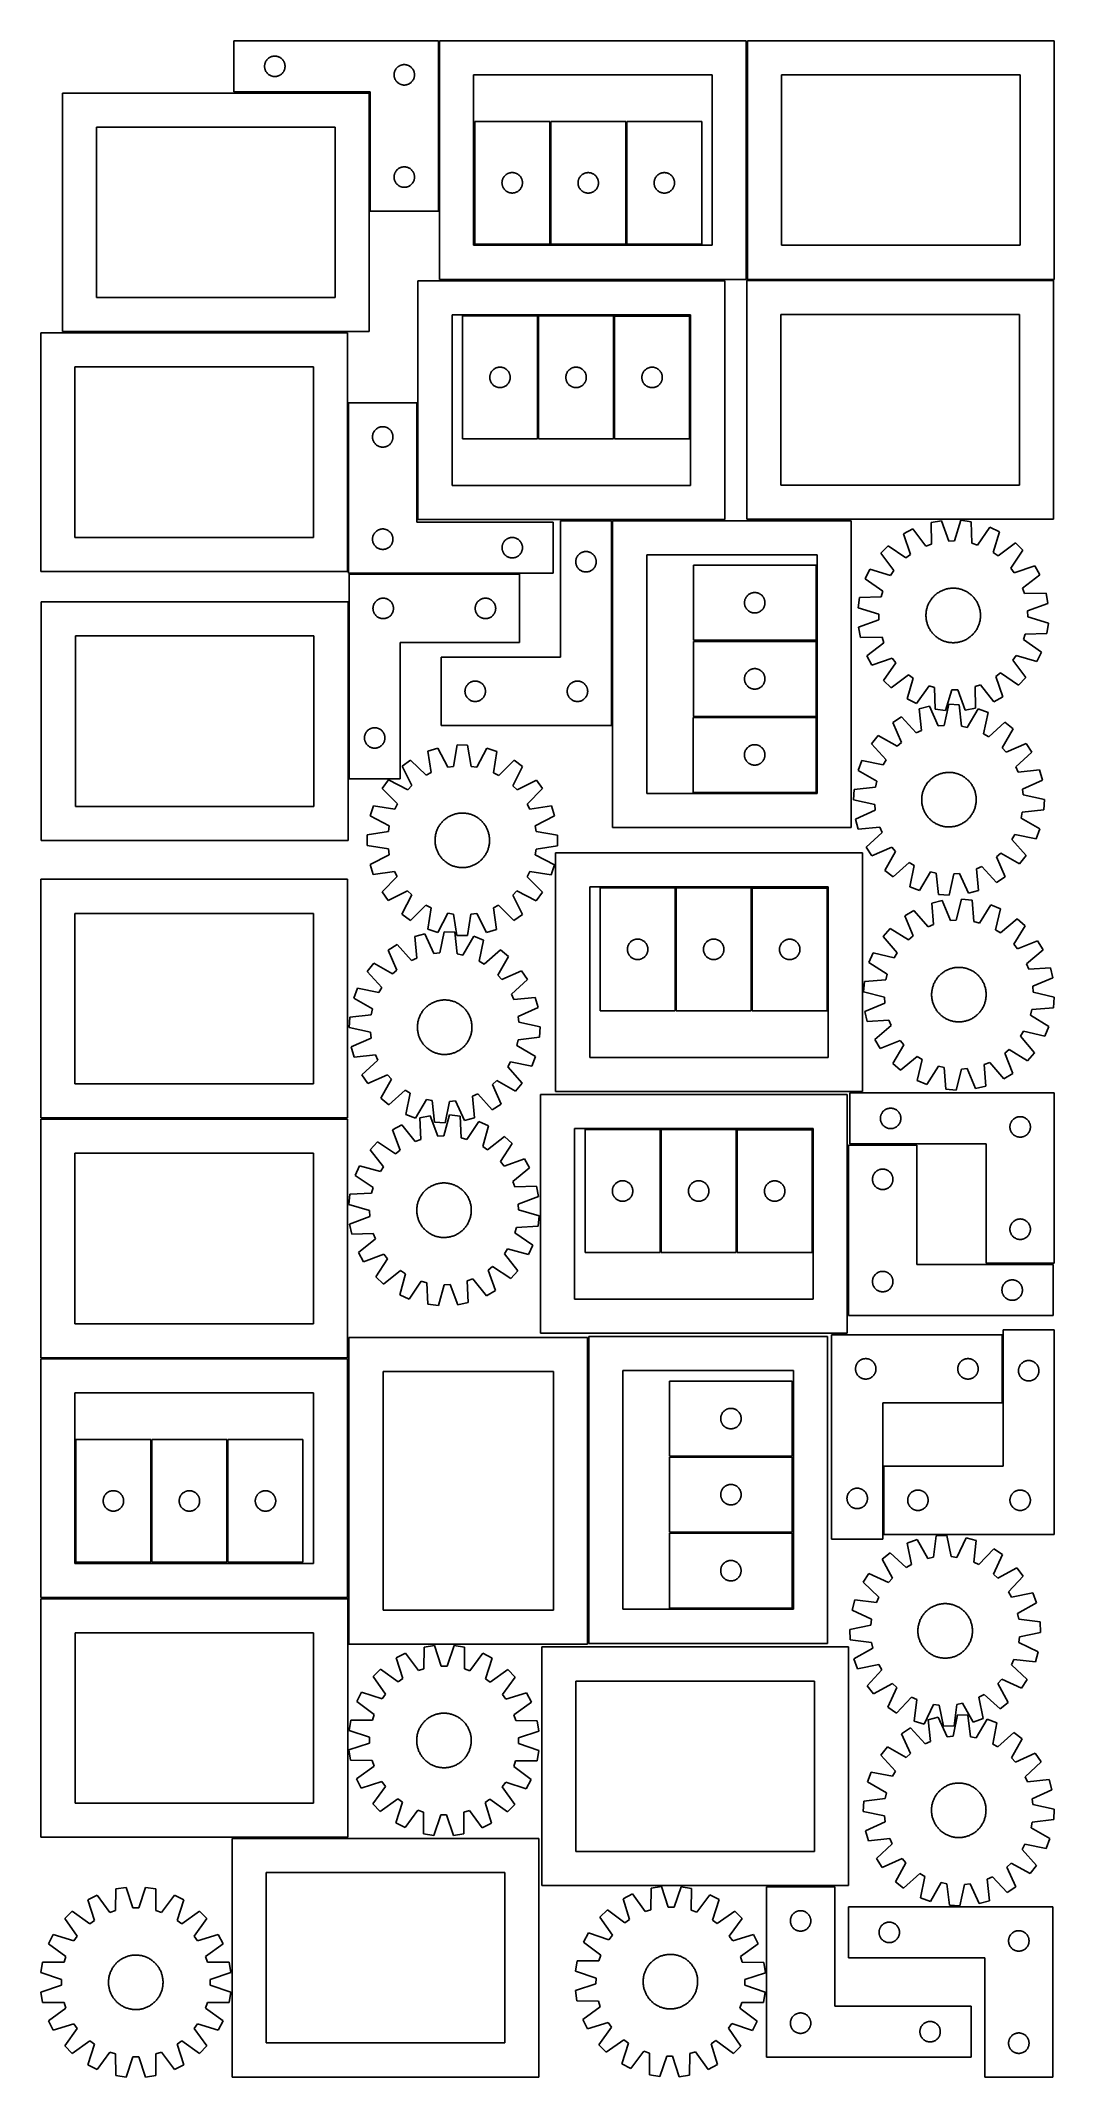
# Model space of a CAD drawing. Header units: millimetres. Extents: x 7 to 1493, y 7 to 2993.
import ezdxf

# ---------------------------------------------------------------- set-up
doc = ezdxf.new("R2010")
doc.units = ezdxf.units.MM
doc.layers.add('CUT', color=7, linetype='CONTINUOUS', true_color=0x000000)

msp = doc.modelspace()

# ---------------------------------------------------------------- linework, layer by layer
at = {"layer": 'CUT'}
for p, q in [((589.964137, 2993.459997), (289.964137, 2993.459997)), ((289.964137, 2993.459997), (289.964137, 2918.459997)), ((589.964137, 2743.459997), (589.964137, 2993.459997)), ((1041.682421, 2993.411634), (591.682421, 2993.411634)), ((591.682421, 2993.411634), (591.682421, 2643.411634)), ((1041.682421, 2643.411634), (1041.682421, 2993.411634)), ((1493.428993, 2993.455867), (1043.428993, 2993.455867)), ((1043.428993, 2993.455867), (1043.428993, 2643.455867)), ((1493.428993, 2643.455867), (1493.428993, 2993.455867)), ((334.984026, 2956.732178), (335.043639, 2957.502311)), ((335.043639, 2957.502311), (335.142819, 2958.268355)), ((335.142819, 2958.268355), (335.281302, 2959.028277)), ((335.281302, 2959.028277), (335.458722, 2959.780063)), ((335.458722, 2959.780063), (335.674607, 2960.521719)), ((335.674607, 2960.521719), (335.928385, 2961.251278)), ((335.928385, 2961.251278), (336.219384, 2961.966805)), ((336.219384, 2961.966805), (336.546831, 2962.666403)), ((336.546831, 2962.666403), (336.909859, 2963.348218)), ((336.909859, 2963.348218), (337.307504, 2964.010439)), ((337.307504, 2964.010439), (337.738712, 2964.651313)), ((337.738712, 2964.651313), (338.20234, 2965.269139)), ((338.20234, 2965.269139), (338.697158, 2965.862278)), ((338.697158, 2965.862278), (339.221855, 2966.429159)), ((339.221855, 2966.429159), (339.775037, 2966.968277)), ((339.775037, 2966.968277), (340.35524, 2967.478203)), ((340.35524, 2967.478203), (340.960923, 2967.957585)), ((340.960923, 2967.957585), (341.590482, 2968.405152)), ((341.590482, 2968.405152), (342.242245, 2968.819716)), ((342.242245, 2968.819716), (342.914486, 2969.200178)), ((342.914486, 2969.200178), (343.605422, 2969.54553)), ((343.605422, 2969.54553), (344.313219, 2969.854856)), ((344.313219, 2969.854856), (345.036002, 2970.127335)), ((345.036002, 2970.127335), (345.771853, 2970.362245)), ((345.771853, 2970.362245), (346.518821, 2970.558962)), ((346.518821, 2970.558962), (347.274926, 2970.716966)), ((347.274926, 2970.716966), (348.038162, 2970.835837)), ((348.038162, 2970.835837), (348.806505, 2970.915259)), ((348.806505, 2970.915259), (349.577919, 2970.955024)), ((349.577919, 2970.955024), (350.350356, 2970.955024)), ((350.350356, 2970.955024), (351.121769, 2970.915259)), ((351.121769, 2970.915259), (351.890113, 2970.835837)), ((351.890113, 2970.835837), (352.653349, 2970.716966)), ((352.653349, 2970.716966), (353.409454, 2970.558962)), ((353.409454, 2970.558962), (354.156422, 2970.362245)), ((354.156422, 2970.362245), (354.892273, 2970.127335)), ((354.892273, 2970.127335), (355.615056, 2969.854856)), ((355.615056, 2969.854856), (356.322853, 2969.54553)), ((356.322853, 2969.54553), (357.013789, 2969.200178)), ((357.013789, 2969.200178), (357.686029, 2968.819716)), ((357.686029, 2968.819716), (358.337793, 2968.405152)), ((358.337793, 2968.405152), (358.967352, 2967.957585)), ((358.967352, 2967.957585), (359.573035, 2967.478203)), ((359.573035, 2967.478203), (360.153237, 2966.968277)), ((360.153237, 2966.968277), (360.70642, 2966.429159)), ((360.70642, 2966.429159), (361.231116, 2965.862278)), ((361.231116, 2965.862278), (361.725935, 2965.269139)), ((361.725935, 2965.269139), (362.189562, 2964.651313)), ((362.189562, 2964.651313), (362.620771, 2964.010439)), ((362.620771, 2964.010439), (363.018416, 2963.348218)), ((363.018416, 2963.348218), (363.381444, 2962.666403)), ((363.381444, 2962.666403), (363.708891, 2961.966805)), ((363.708891, 2961.966805), (363.99989, 2961.251278)), ((363.99989, 2961.251278), (364.253668, 2960.521719)), ((364.253668, 2960.521719), (364.469553, 2959.780063)), ((364.469553, 2959.780063), (364.646973, 2959.028277)), ((364.646973, 2959.028277), (364.785456, 2958.268355)), ((364.785456, 2958.268355), (364.884636, 2957.502311)), ((364.884636, 2957.502311), (364.944249, 2956.732178)), ((533.605422, 2957.04553), (534.313219, 2957.354856)), ((534.313219, 2957.354856), (535.036002, 2957.627335)), ((535.036002, 2957.627335), (535.771853, 2957.862245)), ((535.771853, 2957.862245), (536.518821, 2958.058962)), ((536.518821, 2958.058962), (537.274926, 2958.216966)), ((537.274926, 2958.216966), (538.038162, 2958.335837)), ((538.038162, 2958.335837), (538.806505, 2958.415259)), ((538.806505, 2958.415259), (539.577919, 2958.455024)), ((539.577919, 2958.455024), (540.350356, 2958.455024)), ((540.350356, 2958.455024), (541.121769, 2958.415259)), ((541.121769, 2958.415259), (541.890113, 2958.335837)), ((541.890113, 2958.335837), (542.653349, 2958.216966)), ((542.653349, 2958.216966), (543.409454, 2958.058962)), ((543.409454, 2958.058962), (544.156422, 2957.862245)), ((544.156422, 2957.862245), (544.892273, 2957.627335)), ((544.892273, 2957.627335), (545.615056, 2957.354856)), ((545.615056, 2957.354856), (546.322853, 2957.04553)), ((334.964137, 2955.959997), (334.984026, 2956.732178)), ((334.984026, 2955.187815), (334.964137, 2955.959997)), ((335.043639, 2954.417682), (334.984026, 2955.187815)), ((335.142819, 2953.651638), (335.043639, 2954.417682)), ((335.281302, 2952.891716), (335.142819, 2953.651638)), ((335.458722, 2952.13993), (335.281302, 2952.891716)), ((335.674607, 2951.398274), (335.458722, 2952.13993)), ((335.928385, 2950.668715), (335.674607, 2951.398274)), ((336.219384, 2949.953188), (335.928385, 2950.668715)), ((336.546831, 2949.25359), (336.219384, 2949.953188)), ((336.909859, 2948.571775), (336.546831, 2949.25359)), ((337.307504, 2947.909554), (336.909859, 2948.571775)), ((337.738712, 2947.26868), (337.307504, 2947.909554)), ((338.20234, 2946.650854), (337.738712, 2947.26868)), ((338.697158, 2946.057715), (338.20234, 2946.650854)), ((339.221855, 2945.490834), (338.697158, 2946.057715)), ((339.775037, 2944.951716), (339.221855, 2945.490834)), ((340.35524, 2944.44179), (339.775037, 2944.951716)), ((340.960923, 2943.962408), (340.35524, 2944.44179)), ((341.590482, 2943.514841), (340.960923, 2943.962408)), ((342.242245, 2943.100277), (341.590482, 2943.514841)), ((342.914486, 2942.719815), (342.242245, 2943.100277)), ((343.605422, 2942.374463), (342.914486, 2942.719815)), ((344.313219, 2942.065137), (343.605422, 2942.374463)), ((345.036002, 2941.792658), (344.313219, 2942.065137)), ((345.771853, 2941.557748), (345.036002, 2941.792658)), ((346.518821, 2941.361031), (345.771853, 2941.557748)), ((347.274926, 2941.203027), (346.518821, 2941.361031)), ((348.038162, 2941.084156), (347.274926, 2941.203027)), ((348.806505, 2941.004734), (348.038162, 2941.084156)), ((349.577919, 2940.964969), (348.806505, 2941.004734)), ((350.350356, 2940.964969), (349.577919, 2940.964969)), ((351.121769, 2941.004734), (350.350356, 2940.964969)), ((351.890113, 2941.084156), (351.121769, 2941.004734)), ((352.653349, 2941.203027), (351.890113, 2941.084156)), ((353.409454, 2941.361031), (352.653349, 2941.203027)), ((354.156422, 2941.557748), (353.409454, 2941.361031)), ((354.892273, 2941.792658), (354.156422, 2941.557748)), ((355.615056, 2942.065137), (354.892273, 2941.792658)), ((356.322853, 2942.374463), (355.615056, 2942.065137)), ((357.013789, 2942.719815), (356.322853, 2942.374463)), ((357.686029, 2943.100277), (357.013789, 2942.719815)), ((358.337793, 2943.514841), (357.686029, 2943.100277)), ((358.967352, 2943.962408), (358.337793, 2943.514841)), ((359.573035, 2944.44179), (358.967352, 2943.962408)), ((360.153237, 2944.951716), (359.573035, 2944.44179)), ((360.70642, 2945.490834), (360.153237, 2944.951716)), ((361.231116, 2946.057715), (360.70642, 2945.490834)), ((361.725935, 2946.650854), (361.231116, 2946.057715)), ((362.189562, 2947.26868), (361.725935, 2946.650854)), ((362.620771, 2947.909554), (362.189562, 2947.26868)), ((363.018416, 2948.571775), (362.620771, 2947.909554)), ((363.381444, 2949.25359), (363.018416, 2948.571775)), ((363.708891, 2949.953188), (363.381444, 2949.25359)), ((363.99989, 2950.668715), (363.708891, 2949.953188)), ((364.253668, 2951.398274), (363.99989, 2950.668715)), ((364.469553, 2952.13993), (364.253668, 2951.398274)), ((364.646973, 2952.891716), (364.469553, 2952.13993)), ((364.785456, 2953.651638), (364.646973, 2952.891716)), ((364.884636, 2954.417682), (364.785456, 2953.651638)), ((364.944249, 2955.187815), (364.884636, 2954.417682)), ((364.944249, 2956.732178), (364.964137, 2955.959997)), ((364.964137, 2955.959997), (364.944249, 2955.187815)), ((524.964137, 2943.459997), (524.984026, 2944.232178)), ((524.984026, 2942.687815), (524.964137, 2943.459997)), ((524.984026, 2944.232178), (525.043639, 2945.002311)), ((525.043639, 2941.917682), (524.984026, 2942.687815)), ((525.043639, 2945.002311), (525.142819, 2945.768355)), ((525.142819, 2941.151638), (525.043639, 2941.917682)), ((525.142819, 2945.768355), (525.281302, 2946.528277)), ((525.281302, 2940.391716), (525.142819, 2941.151638)), ((525.281302, 2946.528277), (525.458722, 2947.280063)), ((525.458722, 2939.63993), (525.281302, 2940.391716)), ((525.458722, 2947.280063), (525.674607, 2948.021719)), ((525.674607, 2938.898274), (525.458722, 2939.63993)), ((525.674607, 2948.021719), (525.928385, 2948.751278)), ((525.928385, 2938.168715), (525.674607, 2938.898274)), ((525.928385, 2948.751278), (526.219384, 2949.466805)), ((526.219384, 2937.453188), (525.928385, 2938.168715)), ((526.219384, 2949.466805), (526.546831, 2950.166403)), ((526.546831, 2936.75359), (526.219384, 2937.453188)), ((526.546831, 2950.166403), (526.909859, 2950.848218)), ((526.909859, 2936.071775), (526.546831, 2936.75359)), ((526.909859, 2950.848218), (527.307504, 2951.510439)), ((527.307504, 2935.409554), (526.909859, 2936.071775)), ((527.307504, 2951.510439), (527.738712, 2952.151313)), ((527.738712, 2934.76868), (527.307504, 2935.409554)), ((527.738712, 2952.151313), (528.20234, 2952.769139)), ((528.20234, 2934.150854), (527.738712, 2934.76868)), ((528.20234, 2952.769139), (528.697158, 2953.362278)), ((528.697158, 2933.557715), (528.20234, 2934.150854)), ((528.697158, 2953.362278), (529.221855, 2953.929159)), ((529.221855, 2932.990834), (528.697158, 2933.557715)), ((529.221855, 2953.929159), (529.775037, 2954.468277)), ((529.775037, 2932.451716), (529.221855, 2932.990834)), ((529.775037, 2954.468277), (530.35524, 2954.978203)), ((530.35524, 2931.94179), (529.775037, 2932.451716)), ((530.35524, 2954.978203), (530.960923, 2955.457585)), ((530.960923, 2931.462408), (530.35524, 2931.94179)), ((530.960923, 2955.457585), (531.590482, 2955.905152)), ((531.590482, 2931.014841), (530.960923, 2931.462408)), ((531.590482, 2955.905152), (532.242245, 2956.319716)), ((532.242245, 2930.600277), (531.590482, 2931.014841)), ((532.242245, 2956.319716), (532.914486, 2956.700178)), ((532.914486, 2930.219815), (532.242245, 2930.600277)), ((532.914486, 2956.700178), (533.605422, 2957.04553)), ((533.605422, 2929.874463), (532.914486, 2930.219815)), ((534.313219, 2929.565137), (533.605422, 2929.874463)), ((535.036002, 2929.292658), (534.313219, 2929.565137)), ((535.771853, 2929.057748), (535.036002, 2929.292658)), ((536.518821, 2928.861031), (535.771853, 2929.057748)), ((537.274926, 2928.703027), (536.518821, 2928.861031)), ((538.038162, 2928.584156), (537.274926, 2928.703027)), ((538.806505, 2928.504734), (538.038162, 2928.584156)), ((539.577919, 2928.464969), (538.806505, 2928.504734)), ((540.350356, 2928.464969), (539.577919, 2928.464969)), ((541.121769, 2928.504734), (540.350356, 2928.464969)), ((541.890113, 2928.584156), (541.121769, 2928.504734)), ((542.653349, 2928.703027), (541.890113, 2928.584156)), ((543.409454, 2928.861031), (542.653349, 2928.703027)), ((544.156422, 2929.057748), (543.409454, 2928.861031)), ((544.892273, 2929.292658), (544.156422, 2929.057748)), ((545.615056, 2929.565137), (544.892273, 2929.292658)), ((546.322853, 2929.874463), (545.615056, 2929.565137)), ((546.322853, 2957.04553), (547.013789, 2956.700178)), ((547.013789, 2930.219815), (546.322853, 2929.874463)), ((547.013789, 2956.700178), (547.686029, 2956.319716)), ((547.686029, 2930.600277), (547.013789, 2930.219815)), ((547.686029, 2956.319716), (548.337793, 2955.905152)), ((548.337793, 2931.014841), (547.686029, 2930.600277)), ((548.337793, 2955.905152), (548.967352, 2955.457585)), ((548.967352, 2931.462408), (548.337793, 2931.014841)), ((548.967352, 2955.457585), (549.573035, 2954.978203)), ((549.573035, 2931.94179), (548.967352, 2931.462408)), ((549.573035, 2954.978203), (550.153237, 2954.468277)), ((550.153237, 2932.451716), (549.573035, 2931.94179)), ((550.153237, 2954.468277), (550.70642, 2953.929159)), ((550.70642, 2932.990834), (550.153237, 2932.451716)), ((550.70642, 2953.929159), (551.231116, 2953.362278)), ((551.231116, 2933.557715), (550.70642, 2932.990834)), ((551.231116, 2953.362278), (551.725935, 2952.769139)), ((551.725935, 2934.150854), (551.231116, 2933.557715)), ((551.725935, 2952.769139), (552.189562, 2952.151313)), ((552.189562, 2934.76868), (551.725935, 2934.150854)), ((552.189562, 2952.151313), (552.620771, 2951.510439)), ((552.620771, 2935.409554), (552.189562, 2934.76868)), ((552.620771, 2951.510439), (553.018416, 2950.848218)), ((553.018416, 2936.071775), (552.620771, 2935.409554)), ((553.018416, 2950.848218), (553.381444, 2950.166403)), ((553.381444, 2936.75359), (553.018416, 2936.071775)), ((553.381444, 2950.166403), (553.708891, 2949.466805)), ((553.708891, 2937.453188), (553.381444, 2936.75359)), ((553.708891, 2949.466805), (553.99989, 2948.751278)), ((553.99989, 2938.168715), (553.708891, 2937.453188)), ((553.99989, 2948.751278), (554.253668, 2948.021719)), ((554.253668, 2938.898274), (553.99989, 2938.168715)), ((554.253668, 2948.021719), (554.469553, 2947.280063)), ((554.469553, 2939.63993), (554.253668, 2938.898274)), ((554.469553, 2947.280063), (554.646973, 2946.528277)), ((554.646973, 2940.391716), (554.469553, 2939.63993)), ((554.646973, 2946.528277), (554.785456, 2945.768355)), ((554.785456, 2941.151638), (554.646973, 2940.391716)), ((554.785456, 2945.768355), (554.884636, 2945.002311)), ((554.884636, 2941.917682), (554.785456, 2941.151638)), ((554.884636, 2945.002311), (554.944249, 2944.232178)), ((554.944249, 2942.687815), (554.884636, 2941.917682)), ((554.944249, 2944.232178), (554.964137, 2943.459997)), ((554.964137, 2943.459997), (554.944249, 2942.687815)), ((991.682421, 2943.411634), (641.682421, 2943.411634)), ((641.682421, 2943.411634), (641.682421, 2693.411634)), ((991.682421, 2693.411634), (991.682421, 2943.411634)), ((1443.428993, 2943.455867), (1093.428993, 2943.455867)), ((1093.428993, 2943.455867), (1093.428993, 2693.455867)), ((1443.428993, 2693.455867), (1443.428993, 2943.455867)), ((488.426704, 2916.764704), (38.426704, 2916.764704)), ((38.426704, 2916.764704), (38.426704, 2566.764704)), ((289.964137, 2918.459997), (489.964137, 2918.459997)), ((488.426704, 2566.764704), (488.426704, 2916.764704)), ((489.964137, 2918.459997), (489.964137, 2743.459997)), ((753.254949, 2875.08606), (643.254949, 2875.08606)), ((643.254949, 2875.08606), (643.254949, 2695.08606)), ((753.254949, 2695.08606), (753.254949, 2875.08606)), ((864.775, 2874.982361), (754.775, 2874.982361)), ((754.775, 2874.982361), (754.775, 2694.982361)), ((864.775, 2694.982361), (864.775, 2874.982361)), ((866.377183, 2874.987592), (866.377183, 2694.987592)), ((976.377183, 2874.987592), (866.377183, 2874.987592)), ((976.377183, 2694.987592), (976.377183, 2874.987592)), ((438.426704, 2866.764704), (88.426704, 2866.764704)), ((88.426704, 2866.764704), (88.426704, 2616.764704)), ((438.426704, 2616.764704), (438.426704, 2866.764704)), ((535.036002, 2807.627335), (535.771853, 2807.862245)), ((535.771853, 2807.862245), (536.518821, 2808.058962)), ((536.518821, 2808.058962), (537.274926, 2808.216966)), ((537.274926, 2808.216966), (538.038162, 2808.335837)), ((538.038162, 2808.335837), (538.806505, 2808.415259)), ((538.806505, 2808.415259), (539.577919, 2808.455024)), ((539.577919, 2808.455024), (540.350356, 2808.455024)), ((540.350356, 2808.455024), (541.121769, 2808.415259)), ((541.121769, 2808.415259), (541.890113, 2808.335837)), ((541.890113, 2808.335837), (542.653349, 2808.216966)), ((542.653349, 2808.216966), (543.409454, 2808.058962)), ((543.409454, 2808.058962), (544.156422, 2807.862245)), ((544.156422, 2807.862245), (544.892273, 2807.627335)), ((524.964137, 2793.459997), (524.984026, 2794.232178)), ((524.984026, 2792.687815), (524.964137, 2793.459997)), ((524.984026, 2794.232178), (525.043639, 2795.002311)), ((525.043639, 2791.917682), (524.984026, 2792.687815)), ((525.043639, 2795.002311), (525.142819, 2795.768355)), ((525.142819, 2791.151638), (525.043639, 2791.917682)), ((525.142819, 2795.768355), (525.281302, 2796.528277)), ((525.281302, 2790.391716), (525.142819, 2791.151638)), ((525.281302, 2796.528277), (525.458722, 2797.280063)), ((525.458722, 2789.63993), (525.281302, 2790.391716)), ((525.458722, 2797.280063), (525.674607, 2798.021719)), ((525.674607, 2788.898274), (525.458722, 2789.63993)), ((525.674607, 2798.021719), (525.928385, 2798.751278)), ((525.928385, 2788.168715), (525.674607, 2788.898274)), ((525.928385, 2798.751278), (526.219384, 2799.466805)), ((526.219384, 2787.453188), (525.928385, 2788.168715)), ((526.219384, 2799.466805), (526.546831, 2800.166403)), ((526.546831, 2786.75359), (526.219384, 2787.453188)), ((526.546831, 2800.166403), (526.909859, 2800.848218)), ((526.909859, 2786.071775), (526.546831, 2786.75359)), ((526.909859, 2800.848218), (527.307504, 2801.510439)), ((527.307504, 2785.409554), (526.909859, 2786.071775)), ((527.307504, 2801.510439), (527.738712, 2802.151313)), ((527.738712, 2784.76868), (527.307504, 2785.409554)), ((527.738712, 2802.151313), (528.20234, 2802.769139)), ((528.20234, 2784.150854), (527.738712, 2784.76868)), ((528.20234, 2802.769139), (528.697158, 2803.362278)), ((528.697158, 2783.557715), (528.20234, 2784.150854)), ((528.697158, 2803.362278), (529.221855, 2803.929159)), ((529.221855, 2782.990834), (528.697158, 2783.557715)), ((529.221855, 2803.929159), (529.775037, 2804.468277)), ((529.775037, 2782.451716), (529.221855, 2782.990834)), ((529.775037, 2804.468277), (530.35524, 2804.978203)), ((530.35524, 2781.94179), (529.775037, 2782.451716)), ((530.35524, 2804.978203), (530.960923, 2805.457585)), ((530.960923, 2781.462408), (530.35524, 2781.94179)), ((530.960923, 2805.457585), (531.590482, 2805.905152)), ((531.590482, 2781.014841), (530.960923, 2781.462408)), ((531.590482, 2805.905152), (532.242245, 2806.319716)), ((532.242245, 2780.600277), (531.590482, 2781.014841)), ((532.242245, 2806.319716), (532.914486, 2806.700178)), ((532.914486, 2780.219815), (532.242245, 2780.600277)), ((532.914486, 2806.700178), (533.605422, 2807.04553)), ((533.605422, 2779.874463), (532.914486, 2780.219815)), ((533.605422, 2807.04553), (534.313219, 2807.354856)), ((534.313219, 2779.565137), (533.605422, 2779.874463)), ((534.313219, 2807.354856), (535.036002, 2807.627335)), ((535.036002, 2779.292658), (534.313219, 2779.565137)), ((535.771853, 2779.057748), (535.036002, 2779.292658)), ((536.518821, 2778.861031), (535.771853, 2779.057748)), ((537.274926, 2778.703027), (536.518821, 2778.861031)), ((538.038162, 2778.584156), (537.274926, 2778.703027)), ((538.806505, 2778.504734), (538.038162, 2778.584156)), ((539.577919, 2778.464969), (538.806505, 2778.504734)), ((540.350356, 2778.464969), (539.577919, 2778.464969)), ((541.121769, 2778.504734), (540.350356, 2778.464969)), ((541.890113, 2778.584156), (541.121769, 2778.504734)), ((542.653349, 2778.703027), (541.890113, 2778.584156)), ((543.409454, 2778.861031), (542.653349, 2778.703027)), ((544.156422, 2779.057748), (543.409454, 2778.861031)), ((544.892273, 2779.292658), (544.156422, 2779.057748)), ((544.892273, 2807.627335), (545.615056, 2807.354856)), ((545.615056, 2779.565137), (544.892273, 2779.292658)), ((545.615056, 2807.354856), (546.322853, 2807.04553)), ((546.322853, 2779.874463), (545.615056, 2779.565137)), ((546.322853, 2807.04553), (547.013789, 2806.700178)), ((547.013789, 2780.219815), (546.322853, 2779.874463)), ((547.013789, 2806.700178), (547.686029, 2806.319716)), ((547.686029, 2780.600277), (547.013789, 2780.219815)), ((547.686029, 2806.319716), (548.337793, 2805.905152)), ((548.337793, 2781.014841), (547.686029, 2780.600277)), ((548.337793, 2805.905152), (548.967352, 2805.457585)), ((548.967352, 2781.462408), (548.337793, 2781.014841)), ((548.967352, 2805.457585), (549.573035, 2804.978203)), ((549.573035, 2781.94179), (548.967352, 2781.462408)), ((549.573035, 2804.978203), (550.153237, 2804.468277)), ((550.153237, 2782.451716), (549.573035, 2781.94179)), ((550.153237, 2804.468277), (550.70642, 2803.929159)), ((550.70642, 2782.990834), (550.153237, 2782.451716)), ((550.70642, 2803.929159), (551.231116, 2803.362278)), ((551.231116, 2783.557715), (550.70642, 2782.990834)), ((551.231116, 2803.362278), (551.725935, 2802.769139)), ((551.725935, 2784.150854), (551.231116, 2783.557715)), ((551.725935, 2802.769139), (552.189562, 2802.151313)), ((552.189562, 2784.76868), (551.725935, 2784.150854)), ((552.189562, 2802.151313), (552.620771, 2801.510439)), ((552.620771, 2785.409554), (552.189562, 2784.76868)), ((552.620771, 2801.510439), (553.018416, 2800.848218)), ((553.018416, 2786.071775), (552.620771, 2785.409554)), ((553.018416, 2800.848218), (553.381444, 2800.166403)), ((553.381444, 2786.75359), (553.018416, 2786.071775)), ((553.381444, 2800.166403), (553.708891, 2799.466805)), ((553.708891, 2787.453188), (553.381444, 2786.75359)), ((553.708891, 2799.466805), (553.99989, 2798.751278)), ((553.99989, 2788.168715), (553.708891, 2787.453188)), ((553.99989, 2798.751278), (554.253668, 2798.021719)), ((554.253668, 2788.898274), (553.99989, 2788.168715)), ((554.253668, 2798.021719), (554.469553, 2797.280063)), ((554.469553, 2789.63993), (554.253668, 2788.898274)), ((554.469553, 2797.280063), (554.646973, 2796.528277)), ((554.646973, 2790.391716), (554.469553, 2789.63993)), ((554.646973, 2796.528277), (554.785456, 2795.768355)), ((554.785456, 2791.151638), (554.646973, 2790.391716)), ((554.785456, 2795.768355), (554.884636, 2795.002311)), ((554.884636, 2791.917682), (554.785456, 2791.151638)), ((554.884636, 2795.002311), (554.944249, 2794.232178)), ((554.944249, 2792.687815), (554.884636, 2791.917682)), ((554.944249, 2794.232178), (554.964137, 2793.459997)), ((554.964137, 2793.459997), (554.944249, 2792.687815)), ((683.259922, 2785.472278), (683.299687, 2786.243692)), ((683.259922, 2784.699841), (683.259922, 2785.472278)), ((683.299687, 2783.928428), (683.259922, 2784.699841)), ((683.299687, 2786.243692), (683.379109, 2787.012035)), ((683.379109, 2783.160084), (683.299687, 2783.928428)), ((683.379109, 2787.012035), (683.49798, 2787.775271)), ((683.49798, 2782.396848), (683.379109, 2783.160084)), ((683.49798, 2787.775271), (683.655984, 2788.531376)), ((683.655984, 2781.640744), (683.49798, 2782.396848)), ((683.655984, 2788.531376), (683.852701, 2789.278344)), ((683.852701, 2780.893775), (683.655984, 2781.640744)), ((683.852701, 2789.278344), (684.087611, 2790.014195)), ((684.087611, 2780.157924), (683.852701, 2780.893775)), ((684.087611, 2790.014195), (684.36009, 2790.736978)), ((684.36009, 2779.435141), (684.087611, 2780.157924)), ((684.36009, 2790.736978), (684.669416, 2791.444776)), ((684.669416, 2778.727344), (684.36009, 2779.435141)), ((684.669416, 2791.444776), (685.014767, 2792.135711)), ((685.014767, 2778.036409), (684.669416, 2778.727344)), ((685.014767, 2792.135711), (685.39523, 2792.807952)), ((685.39523, 2777.364168), (685.014767, 2778.036409)), ((685.39523, 2792.807952), (685.809794, 2793.459716)), ((685.809794, 2793.459716), (686.257361, 2794.089274)), ((686.257361, 2794.089274), (686.736743, 2794.694957)), ((686.736743, 2794.694957), (687.246669, 2795.27516)), ((687.246669, 2795.27516), (687.785787, 2795.828343)), ((687.785787, 2795.828343), (688.352668, 2796.353039)), ((688.352668, 2796.353039), (688.945807, 2796.847857)), ((688.945807, 2796.847857), (689.563633, 2797.311485)), ((689.563633, 2797.311485), (690.204507, 2797.742693)), ((690.204507, 2797.742693), (690.866728, 2798.140338)), ((690.866728, 2798.140338), (691.548543, 2798.503366)), ((691.548543, 2798.503366), (692.248141, 2798.830813)), ((692.248141, 2798.830813), (692.963668, 2799.121812)), ((692.963668, 2799.121812), (693.693227, 2799.37559)), ((693.693227, 2799.37559), (694.434883, 2799.591476)), ((694.434883, 2799.591476), (695.186668, 2799.768895)), ((695.186668, 2799.768895), (695.946591, 2799.907378)), ((695.946591, 2799.907378), (696.712635, 2800.006558)), ((696.712635, 2800.006558), (697.482768, 2800.066171)), ((697.482768, 2800.066171), (698.254949, 2800.08606)), ((698.254949, 2800.08606), (699.027131, 2800.066171)), ((699.027131, 2800.066171), (699.797264, 2800.006558)), ((699.797264, 2800.006558), (700.563308, 2799.907378)), ((700.563308, 2799.907378), (701.32323, 2799.768895)), ((701.32323, 2799.768895), (702.075016, 2799.591476)), ((702.075016, 2799.591476), (702.816672, 2799.37559)), ((702.816672, 2799.37559), (703.546231, 2799.121812)), ((703.546231, 2799.121812), (704.261758, 2798.830813)), ((704.261758, 2798.830813), (704.961356, 2798.503366)), ((704.961356, 2798.503366), (705.64317, 2798.140338)), ((705.64317, 2798.140338), (706.305392, 2797.742693)), ((706.305392, 2797.742693), (706.946266, 2797.311485)), ((706.946266, 2797.311485), (707.564092, 2796.847857)), ((707.564092, 2796.847857), (708.157231, 2796.353039)), ((708.157231, 2796.353039), (708.724112, 2795.828343)), ((708.724112, 2795.828343), (709.26323, 2795.27516)), ((709.26323, 2795.27516), (709.773156, 2794.694957)), ((709.773156, 2794.694957), (710.252538, 2794.089274)), ((710.252538, 2794.089274), (710.700105, 2793.459716)), ((710.700105, 2793.459716), (711.114669, 2792.807952)), ((711.114669, 2792.807952), (711.495131, 2792.135711)), ((711.495131, 2778.036409), (711.114669, 2777.364168)), ((711.495131, 2792.135711), (711.840483, 2791.444776)), ((711.840483, 2778.727344), (711.495131, 2778.036409)), ((711.840483, 2791.444776), (712.149809, 2790.736978)), ((712.149809, 2779.435141), (711.840483, 2778.727344)), ((712.149809, 2790.736978), (712.422288, 2790.014195)), ((712.422288, 2780.157924), (712.149809, 2779.435141)), ((712.422288, 2790.014195), (712.657198, 2789.278344)), ((712.657198, 2780.893775), (712.422288, 2780.157924)), ((712.657198, 2789.278344), (712.853915, 2788.531376)), ((712.853915, 2781.640744), (712.657198, 2780.893775)), ((712.853915, 2788.531376), (713.011919, 2787.775271)), ((713.011919, 2782.396848), (712.853915, 2781.640744)), ((713.011919, 2787.775271), (713.13079, 2787.012035)), ((713.13079, 2783.160084), (713.011919, 2782.396848)), ((713.13079, 2787.012035), (713.210212, 2786.243692)), ((713.210212, 2783.928428), (713.13079, 2783.160084)), ((713.210212, 2786.243692), (713.249976, 2785.472278)), ((713.249976, 2784.699841), (713.210212, 2783.928428)), ((713.249976, 2785.472278), (713.249976, 2784.699841)), ((794.779972, 2785.36858), (794.819737, 2786.139993)), ((794.779972, 2784.596142), (794.779972, 2785.36858)), ((794.819737, 2783.824729), (794.779972, 2784.596142)), ((794.819737, 2786.139993), (794.899159, 2786.908336)), ((794.899159, 2783.056386), (794.819737, 2783.824729)), ((794.899159, 2786.908336), (795.01803, 2787.671572)), ((795.01803, 2782.29315), (794.899159, 2783.056386)), ((795.01803, 2787.671572), (795.176034, 2788.427677)), ((795.176034, 2781.537045), (795.01803, 2782.29315)), ((795.176034, 2788.427677), (795.372751, 2789.174645)), ((795.372751, 2780.790076), (795.176034, 2781.537045)), ((795.372751, 2789.174645), (795.607661, 2789.910497)), ((795.607661, 2780.054225), (795.372751, 2780.790076)), ((795.607661, 2789.910497), (795.88014, 2790.633279)), ((795.88014, 2779.331443), (795.607661, 2780.054225)), ((795.88014, 2790.633279), (796.189466, 2791.341077)), ((796.189466, 2778.623645), (795.88014, 2779.331443)), ((796.189466, 2791.341077), (796.534818, 2792.032012)), ((796.534818, 2777.93271), (796.189466, 2778.623645)), ((796.534818, 2792.032012), (796.91528, 2792.704253)), ((796.91528, 2777.260469), (796.534818, 2777.93271)), ((796.91528, 2792.704253), (797.329844, 2793.356017)), ((797.329844, 2793.356017), (797.777411, 2793.985575)), ((797.777411, 2793.985575), (798.256793, 2794.591259)), ((798.256793, 2794.591259), (798.766719, 2795.171461)), ((798.766719, 2795.171461), (799.305837, 2795.724644)), ((799.305837, 2795.724644), (799.872718, 2796.24934)), ((799.872718, 2796.24934), (800.465857, 2796.744158)), ((800.465857, 2796.744158), (801.083683, 2797.207786)), ((801.083683, 2797.207786), (801.724557, 2797.638994)), ((801.724557, 2797.638994), (802.386778, 2798.03664)), ((802.386778, 2798.03664), (803.068593, 2798.399667)), ((803.068593, 2798.399667), (803.768191, 2798.727115)), ((803.768191, 2798.727115), (804.483718, 2799.018113)), ((804.483718, 2799.018113), (805.213277, 2799.271892)), ((805.213277, 2799.271892), (805.954933, 2799.487777)), ((805.954933, 2799.487777), (806.706719, 2799.665196)), ((806.706719, 2799.665196), (807.466641, 2799.803679)), ((807.466641, 2799.803679), (808.232685, 2799.902859)), ((808.232685, 2799.902859), (809.002818, 2799.962472)), ((809.002818, 2799.962472), (809.775, 2799.982361)), ((809.775, 2799.982361), (810.547181, 2799.962472)), ((810.547181, 2799.962472), (811.317314, 2799.902859)), ((811.317314, 2799.902859), (812.083358, 2799.803679)), ((812.083358, 2799.803679), (812.843281, 2799.665196)), ((812.843281, 2799.665196), (813.595066, 2799.487777)), ((813.595066, 2799.487777), (814.336722, 2799.271892)), ((814.336722, 2799.271892), (815.066281, 2799.018113)), ((815.066281, 2799.018113), (815.781808, 2798.727115)), ((815.781808, 2798.727115), (816.481406, 2798.399667)), ((816.481406, 2798.399667), (817.163221, 2798.03664)), ((817.163221, 2798.03664), (817.825442, 2797.638994)), ((817.825442, 2797.638994), (818.466316, 2797.207786)), ((818.466316, 2797.207786), (819.084142, 2796.744158)), ((819.084142, 2796.744158), (819.677281, 2796.24934)), ((819.677281, 2796.24934), (820.244162, 2795.724644)), ((820.244162, 2795.724644), (820.78328, 2795.171461)), ((820.78328, 2795.171461), (821.293206, 2794.591259)), ((821.293206, 2794.591259), (821.772588, 2793.985575)), ((821.772588, 2793.985575), (822.220155, 2793.356017)), ((822.220155, 2793.356017), (822.634719, 2792.704253)), ((822.634719, 2792.704253), (823.015181, 2792.032012)), ((823.015181, 2777.93271), (822.634719, 2777.260469)), ((823.015181, 2792.032012), (823.360533, 2791.341077)), ((823.360533, 2778.623645), (823.015181, 2777.93271)), ((823.360533, 2791.341077), (823.669859, 2790.633279)), ((823.669859, 2779.331443), (823.360533, 2778.623645)), ((823.669859, 2790.633279), (823.942338, 2789.910497)), ((823.942338, 2780.054225), (823.669859, 2779.331443)), ((823.942338, 2789.910497), (824.177248, 2789.174645)), ((824.177248, 2780.790076), (823.942338, 2780.054225)), ((824.177248, 2789.174645), (824.373965, 2788.427677)), ((824.373965, 2781.537045), (824.177248, 2780.790076)), ((824.373965, 2788.427677), (824.531969, 2787.671572)), ((824.531969, 2782.29315), (824.373965, 2781.537045)), ((824.531969, 2787.671572), (824.65084, 2786.908336)), ((824.65084, 2783.056386), (824.531969, 2782.29315)), ((824.65084, 2786.908336), (824.730262, 2786.139993)), ((824.730262, 2783.824729), (824.65084, 2783.056386)), ((824.730262, 2786.139993), (824.770027, 2785.36858)), ((824.770027, 2784.596142), (824.730262, 2783.824729)), ((824.770027, 2785.36858), (824.770027, 2784.596142)), ((906.382156, 2785.37381), (906.42192, 2786.145224)), ((906.382156, 2784.601373), (906.382156, 2785.37381)), ((906.42192, 2783.82996), (906.382156, 2784.601373)), ((906.42192, 2786.145224), (906.501343, 2786.913567)), ((906.501343, 2783.061616), (906.42192, 2783.82996)), ((906.501343, 2786.913567), (906.620213, 2787.676803)), ((906.620213, 2782.29838), (906.501343, 2783.061616)), ((906.620213, 2787.676803), (906.778217, 2788.432908)), ((906.778217, 2781.542276), (906.620213, 2782.29838)), ((906.778217, 2788.432908), (906.974935, 2789.179876)), ((906.974935, 2780.795307), (906.778217, 2781.542276)), ((906.974935, 2789.179876), (907.209844, 2789.915727)), ((907.209844, 2780.059456), (906.974935, 2780.795307)), ((907.209844, 2789.915727), (907.482323, 2790.63851)), ((907.482323, 2779.336673), (907.209844, 2780.059456)), ((907.482323, 2790.63851), (907.791649, 2791.346308)), ((907.791649, 2778.628876), (907.482323, 2779.336673)), ((907.791649, 2791.346308), (908.137001, 2792.037243)), ((908.137001, 2777.937941), (907.791649, 2778.628876)), ((908.137001, 2792.037243), (908.517463, 2792.709484)), ((908.517463, 2777.2657), (908.137001, 2777.937941)), ((908.517463, 2792.709484), (908.932027, 2793.361248)), ((908.932027, 2793.361248), (909.379594, 2793.990806)), ((909.379594, 2793.990806), (909.858976, 2794.596489)), ((909.858976, 2794.596489), (910.368902, 2795.176692)), ((910.368902, 2795.176692), (910.90802, 2795.729874)), ((910.90802, 2795.729874), (911.474901, 2796.254571)), ((911.474901, 2796.254571), (912.06804, 2796.749389)), ((912.06804, 2796.749389), (912.685866, 2797.213017)), ((912.685866, 2797.213017), (913.32674, 2797.644225)), ((913.32674, 2797.644225), (913.988962, 2798.04187)), ((913.988962, 2798.04187), (914.670776, 2798.404898)), ((914.670776, 2798.404898), (915.370374, 2798.732345)), ((915.370374, 2798.732345), (916.085901, 2799.023344)), ((916.085901, 2799.023344), (916.81546, 2799.277122)), ((916.81546, 2799.277122), (917.557116, 2799.493008)), ((917.557116, 2799.493008), (918.308902, 2799.670427)), ((918.308902, 2799.670427), (919.068824, 2799.80891)), ((919.068824, 2799.80891), (919.834868, 2799.90809)), ((919.834868, 2799.90809), (920.605001, 2799.967703)), ((920.605001, 2799.967703), (921.377183, 2799.987592)), ((921.377183, 2799.987592), (922.149364, 2799.967703)), ((922.149364, 2799.967703), (922.919498, 2799.90809)), ((922.919498, 2799.90809), (923.685541, 2799.80891)), ((923.685541, 2799.80891), (924.445464, 2799.670427)), ((924.445464, 2799.670427), (925.197249, 2799.493008)), ((925.197249, 2799.493008), (925.938905, 2799.277122)), ((925.938905, 2799.277122), (926.668464, 2799.023344)), ((926.668464, 2799.023344), (927.383991, 2798.732345)), ((927.383991, 2798.732345), (928.08359, 2798.404898)), ((928.08359, 2798.404898), (928.765404, 2798.04187)), ((928.765404, 2798.04187), (929.427626, 2797.644225)), ((929.427626, 2797.644225), (930.068499, 2797.213017)), ((930.068499, 2797.213017), (930.686325, 2796.749389)), ((930.686325, 2796.749389), (931.279464, 2796.254571)), ((931.279464, 2796.254571), (931.846345, 2795.729874)), ((931.846345, 2795.729874), (932.385463, 2795.176692)), ((932.385463, 2795.176692), (932.895389, 2794.596489)), ((932.895389, 2794.596489), (933.374771, 2793.990806)), ((933.374771, 2793.990806), (933.822338, 2793.361248)), ((933.822338, 2793.361248), (934.236902, 2792.709484)), ((934.236902, 2792.709484), (934.617365, 2792.037243)), ((934.617365, 2777.937941), (934.236902, 2777.2657)), ((934.617365, 2792.037243), (934.962717, 2791.346308)), ((934.962717, 2778.628876), (934.617365, 2777.937941)), ((934.962717, 2791.346308), (935.272042, 2790.63851)), ((935.272042, 2779.336673), (934.962717, 2778.628876)), ((935.272042, 2790.63851), (935.544521, 2789.915727)), ((935.544521, 2780.059456), (935.272042, 2779.336673)), ((935.544521, 2789.915727), (935.779431, 2789.179876)), ((935.779431, 2780.795307), (935.544521, 2780.059456)), ((935.779431, 2789.179876), (935.976148, 2788.432908)), ((935.976148, 2781.542276), (935.779431, 2780.795307)), ((935.976148, 2788.432908), (936.134152, 2787.676803)), ((936.134152, 2782.29838), (935.976148, 2781.542276)), ((936.134152, 2787.676803), (936.253023, 2786.913567)), ((936.253023, 2783.061616), (936.134152, 2782.29838)), ((936.253023, 2786.913567), (936.332446, 2786.145224)), ((936.332446, 2783.82996), (936.253023, 2783.061616)), ((936.332446, 2786.145224), (936.37221, 2785.37381)), ((936.37221, 2784.601373), (936.332446, 2783.82996)), ((936.37221, 2785.37381), (936.37221, 2784.601373)), ((685.809794, 2776.712404), (685.39523, 2777.364168)), ((686.257361, 2776.082845), (685.809794, 2776.712404)), ((686.736743, 2775.477162), (686.257361, 2776.082845)), ((687.246669, 2774.89696), (686.736743, 2775.477162)), ((687.785787, 2774.343777), (687.246669, 2774.89696)), ((688.352668, 2773.819081), (687.785787, 2774.343777)), ((688.945807, 2773.324263), (688.352668, 2773.819081)), ((689.563633, 2772.860635), (688.945807, 2773.324263)), ((690.204507, 2772.429426), (689.563633, 2772.860635)), ((690.866728, 2772.031781), (690.204507, 2772.429426)), ((691.548543, 2771.668753), (690.866728, 2772.031781)), ((692.248141, 2771.341306), (691.548543, 2771.668753)), ((692.963668, 2771.050307), (692.248141, 2771.341306)), ((693.693227, 2770.796529), (692.963668, 2771.050307)), ((694.434883, 2770.580644), (693.693227, 2770.796529)), ((695.186668, 2770.403224), (694.434883, 2770.580644)), ((695.946591, 2770.264741), (695.186668, 2770.403224)), ((696.712635, 2770.165562), (695.946591, 2770.264741)), ((697.482768, 2770.105948), (696.712635, 2770.165562)), ((698.254949, 2770.08606), (697.482768, 2770.105948)), ((699.027131, 2770.105948), (698.254949, 2770.08606)), ((699.797264, 2770.165562), (699.027131, 2770.105948)), ((700.563308, 2770.264741), (699.797264, 2770.165562)), ((701.32323, 2770.403224), (700.563308, 2770.264741)), ((702.075016, 2770.580644), (701.32323, 2770.403224)), ((702.816672, 2770.796529), (702.075016, 2770.580644)), ((703.546231, 2771.050307), (702.816672, 2770.796529)), ((704.261758, 2771.341306), (703.546231, 2771.050307)), ((704.961356, 2771.668753), (704.261758, 2771.341306)), ((705.64317, 2772.031781), (704.961356, 2771.668753)), ((706.305392, 2772.429426), (705.64317, 2772.031781)), ((706.946266, 2772.860635), (706.305392, 2772.429426)), ((707.564092, 2773.324263), (706.946266, 2772.860635)), ((708.157231, 2773.819081), (707.564092, 2773.324263)), ((708.724112, 2774.343777), (708.157231, 2773.819081)), ((709.26323, 2774.89696), (708.724112, 2774.343777)), ((709.773156, 2775.477162), (709.26323, 2774.89696)), ((710.252538, 2776.082845), (709.773156, 2775.477162)), ((710.700105, 2776.712404), (710.252538, 2776.082845)), ((711.114669, 2777.364168), (710.700105, 2776.712404)), ((797.329844, 2776.608705), (796.91528, 2777.260469)), ((797.777411, 2775.979147), (797.329844, 2776.608705)), ((798.256793, 2775.373463), (797.777411, 2775.979147)), ((798.766719, 2774.793261), (798.256793, 2775.373463)), ((799.305837, 2774.240078), (798.766719, 2774.793261)), ((799.872718, 2773.715382), (799.305837, 2774.240078)), ((800.465857, 2773.220564), (799.872718, 2773.715382)), ((801.083683, 2772.756936), (800.465857, 2773.220564)), ((801.724557, 2772.325728), (801.083683, 2772.756936)), ((802.386778, 2771.928082), (801.724557, 2772.325728)), ((803.068593, 2771.565055), (802.386778, 2771.928082)), ((803.768191, 2771.237607), (803.068593, 2771.565055)), ((804.483718, 2770.946609), (803.768191, 2771.237607)), ((805.213277, 2770.69283), (804.483718, 2770.946609)), ((805.954933, 2770.476945), (805.213277, 2770.69283)), ((806.706719, 2770.299526), (805.954933, 2770.476945)), ((807.466641, 2770.161043), (806.706719, 2770.299526)), ((808.232685, 2770.061863), (807.466641, 2770.161043)), ((809.002818, 2770.00225), (808.232685, 2770.061863)), ((809.775, 2769.982361), (809.002818, 2770.00225)), ((810.547181, 2770.00225), (809.775, 2769.982361)), ((811.317314, 2770.061863), (810.547181, 2770.00225)), ((812.083358, 2770.161043), (811.317314, 2770.061863)), ((812.843281, 2770.299526), (812.083358, 2770.161043)), ((813.595066, 2770.476945), (812.843281, 2770.299526)), ((814.336722, 2770.69283), (813.595066, 2770.476945)), ((815.066281, 2770.946609), (814.336722, 2770.69283)), ((815.781808, 2771.237607), (815.066281, 2770.946609)), ((816.481406, 2771.565055), (815.781808, 2771.237607)), ((817.163221, 2771.928082), (816.481406, 2771.565055)), ((817.825442, 2772.325728), (817.163221, 2771.928082)), ((818.466316, 2772.756936), (817.825442, 2772.325728)), ((819.084142, 2773.220564), (818.466316, 2772.756936)), ((819.677281, 2773.715382), (819.084142, 2773.220564)), ((820.244162, 2774.240078), (819.677281, 2773.715382)), ((820.78328, 2774.793261), (820.244162, 2774.240078)), ((821.293206, 2775.373463), (820.78328, 2774.793261)), ((821.772588, 2775.979147), (821.293206, 2775.373463)), ((822.220155, 2776.608705), (821.772588, 2775.979147)), ((822.634719, 2777.260469), (822.220155, 2776.608705)), ((908.932027, 2776.613936), (908.517463, 2777.2657)), ((909.379594, 2775.984377), (908.932027, 2776.613936)), ((909.858976, 2775.378694), (909.379594, 2775.984377)), ((910.368902, 2774.798492), (909.858976, 2775.378694)), ((910.90802, 2774.245309), (910.368902, 2774.798492)), ((911.474901, 2773.720613), (910.90802, 2774.245309)), ((912.06804, 2773.225795), (911.474901, 2773.720613)), ((912.685866, 2772.762167), (912.06804, 2773.225795)), ((913.32674, 2772.330958), (912.685866, 2772.762167)), ((913.988962, 2771.933313), (913.32674, 2772.330958)), ((914.670776, 2771.570285), (913.988962, 2771.933313)), ((915.370374, 2771.242838), (914.670776, 2771.570285)), ((916.085901, 2770.951839), (915.370374, 2771.242838)), ((916.81546, 2770.698061), (916.085901, 2770.951839)), ((917.557116, 2770.482176), (916.81546, 2770.698061)), ((918.308902, 2770.304756), (917.557116, 2770.482176)), ((919.068824, 2770.166273), (918.308902, 2770.304756)), ((919.834868, 2770.067094), (919.068824, 2770.166273)), ((920.605001, 2770.00748), (919.834868, 2770.067094)), ((921.377183, 2769.987592), (920.605001, 2770.00748)), ((922.149364, 2770.00748), (921.377183, 2769.987592)), ((922.919498, 2770.067094), (922.149364, 2770.00748)), ((923.685541, 2770.166273), (922.919498, 2770.067094)), ((924.445464, 2770.304756), (923.685541, 2770.166273)), ((925.197249, 2770.482176), (924.445464, 2770.304756)), ((925.938905, 2770.698061), (925.197249, 2770.482176)), ((926.668464, 2770.951839), (925.938905, 2770.698061)), ((927.383991, 2771.242838), (926.668464, 2770.951839)), ((928.08359, 2771.570285), (927.383991, 2771.242838)), ((928.765404, 2771.933313), (928.08359, 2771.570285)), ((929.427626, 2772.330958), (928.765404, 2771.933313)), ((930.068499, 2772.762167), (929.427626, 2772.330958)), ((930.686325, 2773.225795), (930.068499, 2772.762167)), ((931.279464, 2773.720613), (930.686325, 2773.225795)), ((931.846345, 2774.245309), (931.279464, 2773.720613)), ((932.385463, 2774.798492), (931.846345, 2774.245309)), ((932.895389, 2775.378694), (932.385463, 2774.798492)), ((933.374771, 2775.984377), (932.895389, 2775.378694)), ((933.822338, 2776.613936), (933.374771, 2775.984377)), ((934.236902, 2777.2657), (933.822338, 2776.613936)), ((489.964137, 2743.459997), (589.964137, 2743.459997)), ((641.682421, 2693.411634), (991.682421, 2693.411634)), ((643.254949, 2695.08606), (753.254949, 2695.08606)), ((754.775, 2694.982361), (864.775, 2694.982361)), ((866.377183, 2694.987592), (976.377183, 2694.987592)), ((1093.428993, 2693.455867), (1443.428993, 2693.455867)), ((1010.037239, 2641.306208), (560.037239, 2641.306208)), ((560.037239, 2641.306208), (560.037239, 2291.306208)), ((591.682421, 2643.411634), (1041.682421, 2643.411634)), ((1010.037239, 2291.306208), (1010.037239, 2641.306208)), ((1492.327074, 2641.707533), (1042.327074, 2641.707533)), ((1042.327074, 2641.707533), (1042.327074, 2291.707533)), ((1043.428993, 2643.455867), (1493.428993, 2643.455867)), ((1492.327074, 2291.707533), (1492.327074, 2641.707533)), ((88.426704, 2616.764704), (438.426704, 2616.764704)), ((960.037239, 2591.306208), (610.037239, 2591.306208)), ((610.037239, 2591.306208), (610.037239, 2341.306208)), ((735.342477, 2589.730251), (625.342477, 2589.730251)), ((625.342477, 2589.730251), (625.342477, 2409.730251)), ((735.342477, 2409.730251), (735.342477, 2589.730251)), ((736.94466, 2589.735481), (736.94466, 2409.735481)), ((846.94466, 2589.735481), (736.94466, 2589.735481)), ((846.94466, 2409.735481), (846.94466, 2589.735481)), ((848.46471, 2589.631783), (848.46471, 2409.631783)), ((958.46471, 2589.631783), (848.46471, 2589.631783)), ((958.46471, 2409.631783), (958.46471, 2589.631783)), ((960.037239, 2341.306208), (960.037239, 2591.306208)), ((1442.327074, 2591.707533), (1092.327074, 2591.707533)), ((1092.327074, 2591.707533), (1092.327074, 2341.707533)), ((1442.327074, 2341.707533), (1442.327074, 2591.707533)), ((456.713365, 2565.011732), (6.713365, 2565.011732)), ((6.713365, 2565.011732), (6.713365, 2215.011732)), ((38.426704, 2566.764704), (488.426704, 2566.764704)), ((456.713365, 2215.011732), (456.713365, 2565.011732)), ((406.713365, 2515.011732), (56.713365, 2515.011732)), ((56.713365, 2515.011732), (56.713365, 2265.011732)), ((406.713365, 2265.011732), (406.713365, 2515.011732)), ((668.344888, 2508.733465), (668.82427, 2509.339148)), ((668.82427, 2509.339148), (669.334196, 2509.919351)), ((669.334196, 2509.919351), (669.873314, 2510.472534)), ((669.873314, 2510.472534), (670.440195, 2510.99723)), ((670.440195, 2510.99723), (671.033334, 2511.492048)), ((671.033334, 2511.492048), (671.65116, 2511.955676)), ((671.65116, 2511.955676), (672.292034, 2512.386884)), ((672.292034, 2512.386884), (672.954256, 2512.784529)), ((672.954256, 2512.784529), (673.63607, 2513.147557)), ((673.63607, 2513.147557), (674.335668, 2513.475004)), ((674.335668, 2513.475004), (675.051195, 2513.766003)), ((675.051195, 2513.766003), (675.780754, 2514.019781)), ((675.780754, 2514.019781), (676.52241, 2514.235667)), ((676.52241, 2514.235667), (677.274196, 2514.413086)), ((677.274196, 2514.413086), (678.034118, 2514.551569)), ((678.034118, 2514.551569), (678.800162, 2514.650749)), ((678.800162, 2514.650749), (679.570295, 2514.710362)), ((679.570295, 2514.710362), (680.342477, 2514.730251)), ((680.342477, 2514.730251), (681.114658, 2514.710362)), ((681.114658, 2514.710362), (681.884791, 2514.650749)), ((681.884791, 2514.650749), (682.650835, 2514.551569)), ((682.650835, 2514.551569), (683.410758, 2514.413086)), ((683.410758, 2514.413086), (684.162543, 2514.235667)), ((684.162543, 2514.235667), (684.904199, 2514.019781)), ((684.904199, 2514.019781), (685.633758, 2513.766003)), ((685.633758, 2513.766003), (686.349285, 2513.475004)), ((686.349285, 2513.475004), (687.048883, 2513.147557)), ((687.048883, 2513.147557), (687.730698, 2512.784529)), ((687.730698, 2512.784529), (688.392919, 2512.386884)), ((688.392919, 2512.386884), (689.033793, 2511.955676)), ((689.033793, 2511.955676), (689.651619, 2511.492048)), ((689.651619, 2511.492048), (690.244758, 2510.99723)), ((690.244758, 2510.99723), (690.811639, 2510.472534)), ((690.811639, 2510.472534), (691.350757, 2509.919351)), ((691.350757, 2509.919351), (691.860683, 2509.339148)), ((691.860683, 2509.339148), (692.340065, 2508.733465)), ((779.947071, 2508.738696), (780.426453, 2509.344379)), ((780.426453, 2509.344379), (780.936379, 2509.924582)), ((780.936379, 2509.924582), (781.475497, 2510.477764)), ((781.475497, 2510.477764), (782.042378, 2511.00246)), ((782.042378, 2511.00246), (782.635517, 2511.497279)), ((782.635517, 2511.497279), (783.253343, 2511.960907)), ((783.253343, 2511.960907), (783.894217, 2512.392115)), ((783.894217, 2512.392115), (784.556439, 2512.78976)), ((784.556439, 2512.78976), (785.238253, 2513.152788)), ((785.238253, 2513.152788), (785.937851, 2513.480235)), ((785.937851, 2513.480235), (786.653378, 2513.771234)), ((786.653378, 2513.771234), (787.382937, 2514.025012)), ((787.382937, 2514.025012), (788.124593, 2514.240897)), ((788.124593, 2514.240897), (788.876379, 2514.418317)), ((788.876379, 2514.418317), (789.636301, 2514.5568)), ((789.636301, 2514.5568), (790.402345, 2514.65598)), ((790.402345, 2514.65598), (791.172478, 2514.715593)), ((791.172478, 2514.715593), (791.94466, 2514.735481)), ((791.94466, 2514.735481), (792.716841, 2514.715593)), ((792.716841, 2514.715593), (793.486975, 2514.65598)), ((793.486975, 2514.65598), (794.253018, 2514.5568)), ((794.253018, 2514.5568), (795.012941, 2514.418317)), ((795.012941, 2514.418317), (795.764726, 2514.240897)), ((795.764726, 2514.240897), (796.506382, 2514.025012)), ((796.506382, 2514.025012), (797.235941, 2513.771234)), ((797.235941, 2513.771234), (797.951468, 2513.480235)), ((797.951468, 2513.480235), (798.651067, 2513.152788)), ((798.651067, 2513.152788), (799.332881, 2512.78976)), ((799.332881, 2512.78976), (799.995103, 2512.392115)), ((799.995103, 2512.392115), (800.635976, 2511.960907)), ((800.635976, 2511.960907), (801.253802, 2511.497279)), ((801.253802, 2511.497279), (801.846941, 2511.00246)), ((801.846941, 2511.00246), (802.413822, 2510.477764)), ((802.413822, 2510.477764), (802.95294, 2509.924582)), ((802.95294, 2509.924582), (803.462866, 2509.344379)), ((803.462866, 2509.344379), (803.942248, 2508.738696)), ((891.467121, 2508.634997), (891.946503, 2509.24068)), ((891.946503, 2509.24068), (892.456429, 2509.820883)), ((892.456429, 2509.820883), (892.995547, 2510.374066)), ((892.995547, 2510.374066), (893.562428, 2510.898762)), ((893.562428, 2510.898762), (894.155567, 2511.39358)), ((894.155567, 2511.39358), (894.773393, 2511.857208)), ((894.773393, 2511.857208), (895.414267, 2512.288416)), ((895.414267, 2512.288416), (896.076489, 2512.686061)), ((896.076489, 2512.686061), (896.758303, 2513.049089)), ((896.758303, 2513.049089), (897.457901, 2513.376536)), ((897.457901, 2513.376536), (898.173428, 2513.667535)), ((898.173428, 2513.667535), (898.902987, 2513.921313)), ((898.902987, 2513.921313), (899.644643, 2514.137199)), ((899.644643, 2514.137199), (900.396429, 2514.314618)), ((900.396429, 2514.314618), (901.156351, 2514.453101)), ((901.156351, 2514.453101), (901.922395, 2514.552281)), ((901.922395, 2514.552281), (902.692528, 2514.611894)), ((902.692528, 2514.611894), (903.46471, 2514.631783)), ((903.46471, 2514.631783), (904.236891, 2514.611894)), ((904.236891, 2514.611894), (905.007025, 2514.552281)), ((905.007025, 2514.552281), (905.773068, 2514.453101)), ((905.773068, 2514.453101), (906.532991, 2514.314618)), ((906.532991, 2514.314618), (907.284776, 2514.137199)), ((907.284776, 2514.137199), (908.026432, 2513.921313)), ((908.026432, 2513.921313), (908.755991, 2513.667535)), ((908.755991, 2513.667535), (909.471518, 2513.376536)), ((909.471518, 2513.376536), (910.171117, 2513.049089)), ((910.171117, 2513.049089), (910.852931, 2512.686061)), ((910.852931, 2512.686061), (911.515153, 2512.288416)), ((911.515153, 2512.288416), (912.156026, 2511.857208)), ((912.156026, 2511.857208), (912.773852, 2511.39358)), ((912.773852, 2511.39358), (913.366991, 2510.898762)), ((913.366991, 2510.898762), (913.933872, 2510.374066)), ((913.933872, 2510.374066), (914.47299, 2509.820883)), ((914.47299, 2509.820883), (914.982916, 2509.24068)), ((914.982916, 2509.24068), (915.462298, 2508.634997)), ((665.34745, 2500.116469), (665.387214, 2500.887883)), ((665.34745, 2499.344032), (665.34745, 2500.116469)), ((665.387214, 2498.572619), (665.34745, 2499.344032)), ((665.387214, 2500.887883), (665.466636, 2501.656226)), ((665.466636, 2497.804275), (665.387214, 2498.572619)), ((665.466636, 2501.656226), (665.585507, 2502.419462)), ((665.585507, 2497.041039), (665.466636, 2497.804275)), ((665.585507, 2502.419462), (665.743511, 2503.175567)), ((665.743511, 2496.284935), (665.585507, 2497.041039)), ((665.743511, 2503.175567), (665.940228, 2503.922535)), ((665.940228, 2495.537966), (665.743511, 2496.284935)), ((665.940228, 2503.922535), (666.175138, 2504.658386)), ((666.175138, 2494.802115), (665.940228, 2495.537966)), ((666.175138, 2504.658386), (666.447617, 2505.381169)), ((666.447617, 2494.079332), (666.175138, 2494.802115)), ((666.447617, 2505.381169), (666.756943, 2506.088967)), ((666.756943, 2493.371535), (666.447617, 2494.079332)), ((666.756943, 2506.088967), (667.102295, 2506.779902)), ((667.102295, 2492.6806), (666.756943, 2493.371535)), ((667.102295, 2506.779902), (667.482757, 2507.452143)), ((667.482757, 2492.008359), (667.102295, 2492.6806)), ((667.482757, 2507.452143), (667.897321, 2508.103907)), ((667.897321, 2491.356595), (667.482757, 2492.008359)), ((667.897321, 2508.103907), (668.344888, 2508.733465)), ((668.344888, 2490.727037), (667.897321, 2491.356595)), ((668.82427, 2490.121353), (668.344888, 2490.727037)), ((669.334196, 2489.541151), (668.82427, 2490.121353)), ((669.873314, 2488.987968), (669.334196, 2489.541151)), ((670.440195, 2488.463272), (669.873314, 2488.987968)), ((671.033334, 2487.968454), (670.440195, 2488.463272)), ((671.65116, 2487.504826), (671.033334, 2487.968454)), ((672.292034, 2487.073617), (671.65116, 2487.504826)), ((672.954256, 2486.675972), (672.292034, 2487.073617)), ((673.63607, 2486.312945), (672.954256, 2486.675972)), ((674.335668, 2485.985497), (673.63607, 2486.312945)), ((675.051195, 2485.694498), (674.335668, 2485.985497)), ((675.780754, 2485.44072), (675.051195, 2485.694498)), ((676.52241, 2485.224835), (675.780754, 2485.44072)), ((677.274196, 2485.047415), (676.52241, 2485.224835)), ((678.034118, 2484.908932), (677.274196, 2485.047415)), ((678.800162, 2484.809753), (678.034118, 2484.908932)), ((679.570295, 2484.750139), (678.800162, 2484.809753)), ((680.342477, 2484.730251), (679.570295, 2484.750139)), ((681.114658, 2484.750139), (680.342477, 2484.730251)), ((681.884791, 2484.809753), (681.114658, 2484.750139)), ((682.650835, 2484.908932), (681.884791, 2484.809753)), ((683.410758, 2485.047415), (682.650835, 2484.908932)), ((684.162543, 2485.224835), (683.410758, 2485.047415)), ((684.904199, 2485.44072), (684.162543, 2485.224835)), ((685.633758, 2485.694498), (684.904199, 2485.44072)), ((686.349285, 2485.985497), (685.633758, 2485.694498)), ((687.048883, 2486.312945), (686.349285, 2485.985497)), ((687.730698, 2486.675972), (687.048883, 2486.312945)), ((688.392919, 2487.073617), (687.730698, 2486.675972)), ((689.033793, 2487.504826), (688.392919, 2487.073617)), ((689.651619, 2487.968454), (689.033793, 2487.504826)), ((690.244758, 2488.463272), (689.651619, 2487.968454)), ((690.811639, 2488.987968), (690.244758, 2488.463272)), ((691.350757, 2489.541151), (690.811639, 2488.987968)), ((691.860683, 2490.121353), (691.350757, 2489.541151)), ((692.340065, 2490.727037), (691.860683, 2490.121353)), ((692.340065, 2508.733465), (692.787632, 2508.103907)), ((692.787632, 2491.356595), (692.340065, 2490.727037)), ((692.787632, 2508.103907), (693.202196, 2507.452143)), ((693.202196, 2492.008359), (692.787632, 2491.356595)), ((693.202196, 2507.452143), (693.582659, 2506.779902)), ((693.582659, 2492.6806), (693.202196, 2492.008359)), ((693.582659, 2506.779902), (693.92801, 2506.088967)), ((693.92801, 2493.371535), (693.582659, 2492.6806)), ((693.92801, 2506.088967), (694.237336, 2505.381169)), ((694.237336, 2494.079332), (693.92801, 2493.371535)), ((694.237336, 2505.381169), (694.509815, 2504.658386)), ((694.509815, 2494.802115), (694.237336, 2494.079332)), ((694.509815, 2504.658386), (694.744725, 2503.922535)), ((694.744725, 2495.537966), (694.509815, 2494.802115)), ((694.744725, 2503.922535), (694.941442, 2503.175567)), ((694.941442, 2496.284935), (694.744725, 2495.537966)), ((694.941442, 2503.175567), (695.099446, 2502.419462)), ((695.099446, 2497.041039), (694.941442, 2496.284935)), ((695.099446, 2502.419462), (695.218317, 2501.656226)), ((695.218317, 2497.804275), (695.099446, 2497.041039)), ((695.218317, 2501.656226), (695.297739, 2500.887883)), ((695.297739, 2498.572619), (695.218317, 2497.804275)), ((695.297739, 2500.887883), (695.337504, 2500.116469)), ((695.337504, 2499.344032), (695.297739, 2498.572619)), ((695.337504, 2500.116469), (695.337504, 2499.344032)), ((776.949633, 2500.1217), (776.989397, 2500.893113)), ((776.949633, 2499.349263), (776.949633, 2500.1217)), ((776.989397, 2498.57785), (776.949633, 2499.349263)), ((776.989397, 2500.893113), (777.06882, 2501.661457)), ((777.06882, 2497.809506), (776.989397, 2498.57785)), ((777.06882, 2501.661457), (777.18769, 2502.424693)), ((777.18769, 2497.04627), (777.06882, 2497.809506)), ((777.18769, 2502.424693), (777.345694, 2503.180798)), ((777.345694, 2496.290165), (777.18769, 2497.04627)), ((777.345694, 2503.180798), (777.542412, 2503.927766)), ((777.542412, 2495.543197), (777.345694, 2496.290165)), ((777.542412, 2503.927766), (777.777321, 2504.663617)), ((777.777321, 2494.807346), (777.542412, 2495.543197)), ((777.777321, 2504.663617), (778.0498, 2505.3864)), ((778.0498, 2494.084563), (777.777321, 2494.807346)), ((778.0498, 2505.3864), (778.359126, 2506.094197)), ((778.359126, 2493.376766), (778.0498, 2494.084563)), ((778.359126, 2506.094197), (778.704478, 2506.785133)), ((778.704478, 2492.68583), (778.359126, 2493.376766)), ((778.704478, 2506.785133), (779.08494, 2507.457373)), ((779.08494, 2492.013589), (778.704478, 2492.68583)), ((779.08494, 2507.457373), (779.499504, 2508.109137)), ((779.499504, 2491.361826), (779.08494, 2492.013589)), ((779.499504, 2508.109137), (779.947071, 2508.738696)), ((779.947071, 2490.732267), (779.499504, 2491.361826)), ((780.426453, 2490.126584), (779.947071, 2490.732267)), ((780.936379, 2489.546381), (780.426453, 2490.126584)), ((781.475497, 2488.993199), (780.936379, 2489.546381)), ((782.042378, 2488.468503), (781.475497, 2488.993199)), ((782.635517, 2487.973684), (782.042378, 2488.468503)), ((783.253343, 2487.510056), (782.635517, 2487.973684)), ((783.894217, 2487.078848), (783.253343, 2487.510056)), ((784.556439, 2486.681203), (783.894217, 2487.078848)), ((785.238253, 2486.318175), (784.556439, 2486.681203)), ((785.937851, 2485.990728), (785.238253, 2486.318175)), ((786.653378, 2485.699729), (785.937851, 2485.990728)), ((787.382937, 2485.445951), (786.653378, 2485.699729)), ((788.124593, 2485.230066), (787.382937, 2485.445951)), ((788.876379, 2485.052646), (788.124593, 2485.230066)), ((789.636301, 2484.914163), (788.876379, 2485.052646)), ((790.402345, 2484.814983), (789.636301, 2484.914163)), ((791.172478, 2484.75537), (790.402345, 2484.814983)), ((791.94466, 2484.735481), (791.172478, 2484.75537)), ((792.716841, 2484.75537), (791.94466, 2484.735481)), ((793.486975, 2484.814983), (792.716841, 2484.75537)), ((794.253018, 2484.914163), (793.486975, 2484.814983)), ((795.012941, 2485.052646), (794.253018, 2484.914163)), ((795.764726, 2485.230066), (795.012941, 2485.052646)), ((796.506382, 2485.445951), (795.764726, 2485.230066)), ((797.235941, 2485.699729), (796.506382, 2485.445951)), ((797.951468, 2485.990728), (797.235941, 2485.699729)), ((798.651067, 2486.318175), (797.951468, 2485.990728)), ((799.332881, 2486.681203), (798.651067, 2486.318175)), ((799.995103, 2487.078848), (799.332881, 2486.681203)), ((800.635976, 2487.510056), (799.995103, 2487.078848)), ((801.253802, 2487.973684), (800.635976, 2487.510056)), ((801.846941, 2488.468503), (801.253802, 2487.973684)), ((802.413822, 2488.993199), (801.846941, 2488.468503)), ((802.95294, 2489.546381), (802.413822, 2488.993199)), ((803.462866, 2490.126584), (802.95294, 2489.546381)), ((803.942248, 2490.732267), (803.462866, 2490.126584)), ((803.942248, 2508.738696), (804.389815, 2508.109137)), ((804.389815, 2491.361826), (803.942248, 2490.732267)), ((804.389815, 2508.109137), (804.804379, 2507.457373)), ((804.804379, 2492.013589), (804.389815, 2491.361826)), ((804.804379, 2507.457373), (805.184842, 2506.785133)), ((805.184842, 2492.68583), (804.804379, 2492.013589)), ((805.184842, 2506.785133), (805.530194, 2506.094197)), ((805.530194, 2493.376766), (805.184842, 2492.68583)), ((805.530194, 2506.094197), (805.839519, 2505.3864)), ((805.839519, 2494.084563), (805.530194, 2493.376766)), ((805.839519, 2505.3864), (806.111998, 2504.663617)), ((806.111998, 2494.807346), (805.839519, 2494.084563)), ((806.111998, 2504.663617), (806.346908, 2503.927766)), ((806.346908, 2495.543197), (806.111998, 2494.807346)), ((806.346908, 2503.927766), (806.543625, 2503.180798)), ((806.543625, 2496.290165), (806.346908, 2495.543197)), ((806.543625, 2503.180798), (806.701629, 2502.424693)), ((806.701629, 2497.04627), (806.543625, 2496.290165)), ((806.701629, 2502.424693), (806.8205, 2501.661457)), ((806.8205, 2497.809506), (806.701629, 2497.04627)), ((806.8205, 2501.661457), (806.899923, 2500.893113)), ((806.899923, 2498.57785), (806.8205, 2497.809506)), ((806.899923, 2500.893113), (806.939687, 2500.1217)), ((806.939687, 2499.349263), (806.899923, 2498.57785)), ((806.939687, 2500.1217), (806.939687, 2499.349263)), ((888.469683, 2500.018001), (888.509447, 2500.789415)), ((888.469683, 2499.245564), (888.469683, 2500.018001)), ((888.509447, 2498.474151), (888.469683, 2499.245564)), ((888.509447, 2500.789415), (888.58887, 2501.557758)), ((888.58887, 2497.705807), (888.509447, 2498.474151)), ((888.58887, 2501.557758), (888.70774, 2502.320994)), ((888.70774, 2496.942571), (888.58887, 2497.705807)), ((888.70774, 2502.320994), (888.865744, 2503.077099)), ((888.865744, 2496.186467), (888.70774, 2496.942571)), ((888.865744, 2503.077099), (889.062462, 2503.824067)), ((889.062462, 2495.439498), (888.865744, 2496.186467)), ((889.062462, 2503.824067), (889.297371, 2504.559918)), ((889.297371, 2494.703647), (889.062462, 2495.439498)), ((889.297371, 2504.559918), (889.56985, 2505.282701)), ((889.56985, 2493.980864), (889.297371, 2494.703647)), ((889.56985, 2505.282701), (889.879176, 2505.990499)), ((889.879176, 2493.273067), (889.56985, 2493.980864)), ((889.879176, 2505.990499), (890.224528, 2506.681434)), ((890.224528, 2492.582132), (889.879176, 2493.273067)), ((890.224528, 2506.681434), (890.60499, 2507.353675)), ((890.60499, 2491.909891), (890.224528, 2492.582132)), ((890.60499, 2507.353675), (891.019554, 2508.005439)), ((891.019554, 2491.258127), (890.60499, 2491.909891)), ((891.019554, 2508.005439), (891.467121, 2508.634997)), ((891.467121, 2490.628569), (891.019554, 2491.258127)), ((891.946503, 2490.022885), (891.467121, 2490.628569)), ((892.456429, 2489.442683), (891.946503, 2490.022885)), ((892.995547, 2488.8895), (892.456429, 2489.442683)), ((893.562428, 2488.364804), (892.995547, 2488.8895)), ((894.155567, 2487.869986), (893.562428, 2488.364804)), ((894.773393, 2487.406358), (894.155567, 2487.869986)), ((895.414267, 2486.975149), (894.773393, 2487.406358)), ((896.076489, 2486.577504), (895.414267, 2486.975149)), ((896.758303, 2486.214477), (896.076489, 2486.577504)), ((897.457901, 2485.887029), (896.758303, 2486.214477)), ((898.173428, 2485.59603), (897.457901, 2485.887029)), ((898.902987, 2485.342252), (898.173428, 2485.59603)), ((899.644643, 2485.126367), (898.902987, 2485.342252)), ((900.396429, 2484.948947), (899.644643, 2485.126367)), ((901.156351, 2484.810464), (900.396429, 2484.948947)), ((901.922395, 2484.711285), (901.156351, 2484.810464)), ((902.692528, 2484.651671), (901.922395, 2484.711285)), ((903.46471, 2484.631783), (902.692528, 2484.651671)), ((904.236891, 2484.651671), (903.46471, 2484.631783)), ((905.007025, 2484.711285), (904.236891, 2484.651671)), ((905.773068, 2484.810464), (905.007025, 2484.711285)), ((906.532991, 2484.948947), (905.773068, 2484.810464)), ((907.284776, 2485.126367), (906.532991, 2484.948947)), ((908.026432, 2485.342252), (907.284776, 2485.126367)), ((908.755991, 2485.59603), (908.026432, 2485.342252)), ((909.471518, 2485.887029), (908.755991, 2485.59603)), ((910.171117, 2486.214477), (909.471518, 2485.887029)), ((910.852931, 2486.577504), (910.171117, 2486.214477)), ((911.515153, 2486.975149), (910.852931, 2486.577504)), ((912.156026, 2487.406358), (911.515153, 2486.975149)), ((912.773852, 2487.869986), (912.156026, 2487.406358)), ((913.366991, 2488.364804), (912.773852, 2487.869986)), ((913.933872, 2488.8895), (913.366991, 2488.364804)), ((914.47299, 2489.442683), (913.933872, 2488.8895)), ((914.982916, 2490.022885), (914.47299, 2489.442683)), ((915.462298, 2490.628569), (914.982916, 2490.022885)), ((915.462298, 2508.634997), (915.909865, 2508.005439)), ((915.909865, 2491.258127), (915.462298, 2490.628569)), ((915.909865, 2508.005439), (916.324429, 2507.353675)), ((916.324429, 2491.909891), (915.909865, 2491.258127)), ((916.324429, 2507.353675), (916.704892, 2506.681434)), ((916.704892, 2492.582132), (916.324429, 2491.909891)), ((916.704892, 2506.681434), (917.050244, 2505.990499)), ((917.050244, 2493.273067), (916.704892, 2492.582132)), ((917.050244, 2505.990499), (917.359569, 2505.282701)), ((917.359569, 2493.980864), (917.050244, 2493.273067)), ((917.359569, 2505.282701), (917.632048, 2504.559918)), ((917.632048, 2494.703647), (917.359569, 2493.980864)), ((917.632048, 2504.559918), (917.866958, 2503.824067)), ((917.866958, 2495.439498), (917.632048, 2494.703647)), ((917.866958, 2503.824067), (918.063675, 2503.077099)), ((918.063675, 2496.186467), (917.866958, 2495.439498)), ((918.063675, 2503.077099), (918.221679, 2502.320994)), ((918.221679, 2496.942571), (918.063675, 2496.186467)), ((918.221679, 2502.320994), (918.34055, 2501.557758)), ((918.34055, 2497.705807), (918.221679, 2496.942571)), ((918.34055, 2501.557758), (918.419973, 2500.789415)), ((918.419973, 2498.474151), (918.34055, 2497.705807)), ((918.419973, 2500.789415), (918.459737, 2500.018001)), ((918.459737, 2499.245564), (918.419973, 2498.474151)), ((918.459737, 2500.018001), (918.459737, 2499.245564)), ((558.320405, 2462.38626), (458.320405, 2462.38626)), ((458.320405, 2462.38626), (458.320405, 2212.38626)), ((558.320405, 2287.38626), (558.320405, 2462.38626)), ((494.903099, 2419.092667), (495.266126, 2419.774481)), ((495.266126, 2419.774481), (495.663771, 2420.436703)), ((495.663771, 2420.436703), (496.09498, 2421.077577)), ((496.09498, 2421.077577), (496.558608, 2421.695402)), ((496.558608, 2421.695402), (497.053426, 2422.288542)), ((497.053426, 2422.288542), (497.578122, 2422.855422)), ((497.578122, 2422.855422), (498.131305, 2423.394541)), ((498.131305, 2423.394541), (498.711507, 2423.904467)), ((498.711507, 2423.904467), (499.317191, 2424.383849)), ((499.317191, 2424.383849), (499.946749, 2424.831415)), ((499.946749, 2424.831415), (500.598513, 2425.24598)), ((500.598513, 2425.24598), (501.270754, 2425.626442)), ((501.270754, 2425.626442), (501.961689, 2425.971794)), ((501.961689, 2425.971794), (502.669486, 2426.28112)), ((502.669486, 2426.28112), (503.392269, 2426.553599)), ((503.392269, 2426.553599), (504.12812, 2426.788508)), ((504.12812, 2426.788508), (504.875089, 2426.985226)), ((504.875089, 2426.985226), (505.631193, 2427.143229)), ((505.631193, 2427.143229), (506.394429, 2427.2621)), ((506.394429, 2427.2621), (507.162773, 2427.341523)), ((507.162773, 2427.341523), (507.934186, 2427.381287)), ((507.934186, 2427.381287), (508.706623, 2427.381287)), ((508.706623, 2427.381287), (509.478037, 2427.341523)), ((509.478037, 2427.341523), (510.24638, 2427.2621)), ((510.24638, 2427.2621), (511.009616, 2427.143229)), ((511.009616, 2427.143229), (511.765721, 2426.985226)), ((511.765721, 2426.985226), (512.512689, 2426.788508)), ((512.512689, 2426.788508), (513.24854, 2426.553599)), ((513.24854, 2426.553599), (513.971323, 2426.28112)), ((513.971323, 2426.28112), (514.679121, 2425.971794)), ((514.679121, 2425.971794), (515.370056, 2425.626442)), ((515.370056, 2425.626442), (516.042297, 2425.24598)), ((516.042297, 2425.24598), (516.694061, 2424.831415)), ((516.694061, 2424.831415), (517.323619, 2424.383849)), ((517.323619, 2424.383849), (517.929302, 2423.904467)), ((517.929302, 2423.904467), (518.509505, 2423.394541)), ((518.509505, 2423.394541), (519.062688, 2422.855422)), ((519.062688, 2422.855422), (519.587384, 2422.288542)), ((519.587384, 2422.288542), (520.082202, 2421.695402)), ((520.082202, 2421.695402), (520.54583, 2421.077577)), ((520.54583, 2421.077577), (520.977038, 2420.436703)), ((520.977038, 2420.436703), (521.374683, 2419.774481)), ((521.374683, 2419.774481), (521.737711, 2419.092667)), ((493.320405, 2412.38626), (493.340293, 2413.158441)), ((493.340293, 2411.614079), (493.320405, 2412.38626)), ((493.340293, 2413.158441), (493.399907, 2413.928575)), ((493.399907, 2410.843945), (493.340293, 2411.614079)), ((493.399907, 2413.928575), (493.499086, 2414.694619)), ((493.499086, 2410.077901), (493.399907, 2410.843945)), ((493.499086, 2414.694619), (493.637569, 2415.454541)), ((493.637569, 2409.317979), (493.499086, 2410.077901)), ((493.637569, 2415.454541), (493.814989, 2416.206327)), ((493.814989, 2408.566193), (493.637569, 2409.317979)), ((493.814989, 2416.206327), (494.030874, 2416.947983)), ((494.030874, 2407.824538), (493.814989, 2408.566193)), ((494.030874, 2416.947983), (494.284652, 2417.677541)), ((494.284652, 2407.094979), (494.030874, 2407.824538)), ((494.284652, 2417.677541), (494.575651, 2418.393069)), ((494.575651, 2406.379452), (494.284652, 2407.094979)), ((494.575651, 2418.393069), (494.903099, 2419.092667)), ((494.903099, 2405.679853), (494.575651, 2406.379452)), ((495.266126, 2404.998039), (494.903099, 2405.679853)), ((495.663771, 2404.335817), (495.266126, 2404.998039)), ((496.09498, 2403.694944), (495.663771, 2404.335817)), ((496.558608, 2403.077118), (496.09498, 2403.694944)), ((497.053426, 2402.483978), (496.558608, 2403.077118)), ((497.578122, 2401.917098), (497.053426, 2402.483978)), ((498.131305, 2401.37798), (497.578122, 2401.917098)), ((498.711507, 2400.868053), (498.131305, 2401.37798)), ((499.317191, 2400.388671), (498.711507, 2400.868053)), ((499.946749, 2399.941105), (499.317191, 2400.388671)), ((500.598513, 2399.526541), (499.946749, 2399.941105)), ((501.270754, 2399.146078), (500.598513, 2399.526541)), ((501.961689, 2398.800726), (501.270754, 2399.146078)), ((502.669486, 2398.491401), (501.961689, 2398.800726)), ((503.392269, 2398.218922), (502.669486, 2398.491401)), ((504.12812, 2397.984012), (503.392269, 2398.218922)), ((504.875089, 2397.787295), (504.12812, 2397.984012)), ((505.631193, 2397.629291), (504.875089, 2397.787295)), ((506.394429, 2397.51042), (505.631193, 2397.629291)), ((507.162773, 2397.430997), (506.394429, 2397.51042)), ((507.934186, 2397.391233), (507.162773, 2397.430997)), ((508.706623, 2397.391233), (507.934186, 2397.391233)), ((509.478037, 2397.430997), (508.706623, 2397.391233)), ((510.24638, 2397.51042), (509.478037, 2397.430997)), ((511.009616, 2397.629291), (510.24638, 2397.51042)), ((511.765721, 2397.787295), (511.009616, 2397.629291)), ((512.512689, 2397.984012), (511.765721, 2397.787295)), ((513.24854, 2398.218922), (512.512689, 2397.984012)), ((513.971323, 2398.491401), (513.24854, 2398.218922)), ((514.679121, 2398.800726), (513.971323, 2398.491401)), ((515.370056, 2399.146078), (514.679121, 2398.800726)), ((516.042297, 2399.526541), (515.370056, 2399.146078)), ((516.694061, 2399.941105), (516.042297, 2399.526541)), ((517.323619, 2400.388671), (516.694061, 2399.941105)), ((517.929302, 2400.868053), (517.323619, 2400.388671)), ((518.509505, 2401.37798), (517.929302, 2400.868053)), ((519.062688, 2401.917098), (518.509505, 2401.37798)), ((519.587384, 2402.483978), (519.062688, 2401.917098)), ((520.082202, 2403.077118), (519.587384, 2402.483978)), ((520.54583, 2403.694944), (520.082202, 2403.077118)), ((520.977038, 2404.335817), (520.54583, 2403.694944)), ((521.374683, 2404.998039), (520.977038, 2404.335817)), ((521.737711, 2405.679853), (521.374683, 2404.998039)), ((521.737711, 2419.092667), (522.065158, 2418.393069)), ((522.065158, 2406.379452), (521.737711, 2405.679853)), ((522.065158, 2418.393069), (522.356157, 2417.677541)), ((522.356157, 2407.094979), (522.065158, 2406.379452)), ((522.356157, 2417.677541), (522.609935, 2416.947983)), ((522.609935, 2407.824538), (522.356157, 2407.094979)), ((522.609935, 2416.947983), (522.825821, 2416.206327)), ((522.825821, 2408.566193), (522.609935, 2407.824538)), ((522.825821, 2416.206327), (523.00324, 2415.454541)), ((523.00324, 2409.317979), (522.825821, 2408.566193)), ((523.00324, 2415.454541), (523.141723, 2414.694619)), ((523.141723, 2410.077901), (523.00324, 2409.317979)), ((523.141723, 2414.694619), (523.240903, 2413.928575)), ((523.240903, 2410.843945), (523.141723, 2410.077901)), ((523.240903, 2413.928575), (523.300516, 2413.158441)), ((523.300516, 2411.614079), (523.240903, 2410.843945)), ((523.300516, 2413.158441), (523.320405, 2412.38626)), ((523.320405, 2412.38626), (523.300516, 2411.614079)), ((625.342477, 2409.730251), (735.342477, 2409.730251)), ((736.94466, 2409.735481), (846.94466, 2409.735481)), ((848.46471, 2409.631783), (958.46471, 2409.631783)), ((610.037239, 2341.306208), (960.037239, 2341.306208)), ((1092.327074, 2341.707533), (1442.327074, 2341.707533)), ((495.266126, 2269.774481), (495.663771, 2270.436703)), ((495.663771, 2270.436703), (496.09498, 2271.077577)), ((496.09498, 2271.077577), (496.558608, 2271.695402)), ((496.558608, 2271.695402), (497.053426, 2272.288542)), ((497.053426, 2272.288542), (497.578122, 2272.855422)), ((497.578122, 2272.855422), (498.131305, 2273.394541)), ((498.131305, 2273.394541), (498.711507, 2273.904467)), ((498.711507, 2273.904467), (499.317191, 2274.383849)), ((499.317191, 2274.383849), (499.946749, 2274.831415)), ((499.946749, 2274.831415), (500.598513, 2275.24598)), ((500.598513, 2275.24598), (501.270754, 2275.626442)), ((501.270754, 2275.626442), (501.961689, 2275.971794)), ((501.961689, 2275.971794), (502.669486, 2276.28112)), ((502.669486, 2276.28112), (503.392269, 2276.553599)), ((503.392269, 2276.553599), (504.12812, 2276.788508)), ((504.12812, 2276.788508), (504.875089, 2276.985226)), ((504.875089, 2276.985226), (505.631193, 2277.143229)), ((505.631193, 2277.143229), (506.394429, 2277.2621)), ((506.394429, 2277.2621), (507.162773, 2277.341523)), ((507.162773, 2277.341523), (507.934186, 2277.381287)), ((507.934186, 2277.381287), (508.706623, 2277.381287)), ((508.706623, 2277.381287), (509.478037, 2277.341523)), ((509.478037, 2277.341523), (510.24638, 2277.2621)), ((510.24638, 2277.2621), (511.009616, 2277.143229)), ((511.009616, 2277.143229), (511.765721, 2276.985226)), ((511.765721, 2276.985226), (512.512689, 2276.788508)), ((512.512689, 2276.788508), (513.24854, 2276.553599)), ((513.24854, 2276.553599), (513.971323, 2276.28112)), ((513.971323, 2276.28112), (514.679121, 2275.971794)), ((514.679121, 2275.971794), (515.370056, 2275.626442)), ((515.370056, 2275.626442), (516.042297, 2275.24598)), ((516.042297, 2275.24598), (516.694061, 2274.831415)), ((516.694061, 2274.831415), (517.323619, 2274.383849)), ((517.323619, 2274.383849), (517.929302, 2273.904467)), ((517.929302, 2273.904467), (518.509505, 2273.394541)), ((518.509505, 2273.394541), (519.062688, 2272.855422)), ((519.062688, 2272.855422), (519.587384, 2272.288542)), ((519.587384, 2272.288542), (520.082202, 2271.695402)), ((520.082202, 2271.695402), (520.54583, 2271.077577)), ((520.54583, 2271.077577), (520.977038, 2270.436703)), ((520.977038, 2270.436703), (521.374683, 2269.774481)), ((758.320405, 2287.38626), (558.320405, 2287.38626)), ((560.037239, 2291.306208), (1010.037239, 2291.306208)), ((758.320405, 2212.38626), (758.320405, 2287.38626)), ((843.983123, 2289.271515), (768.983123, 2289.271515)), ((768.983123, 2289.271515), (768.983123, 2089.271515)), ((843.983123, 1989.271515), (843.983123, 2289.271515)), ((1195.612289, 2289.436081), (845.612289, 2289.436081)), ((845.612289, 2289.436081), (845.612289, 1839.436081)), ((1042.327074, 2291.707533), (1492.327074, 2291.707533)), ((1195.612289, 1839.436081), (1195.612289, 2289.436081)), ((1285.864206, 2277.370666), (1272.310537, 2270.088592)), ((1272.310537, 2270.088592), (1282.61635, 2240.042545)), ((1305.229363, 2252.191996), (1285.864206, 2277.370666)), ((1327.948318, 2289.516122), (1312.807728, 2286.778771)), ((1312.807728, 2286.778771), (1313.3244, 2255.018611)), ((1338.585039, 2259.585621), (1327.948318, 2289.516122)), ((1356.480394, 2290.137755), (1347.157349, 2259.772387)), ((1371.725839, 2288.062431), (1356.480394, 2290.137755)), ((1372.592929, 2256.309905), (1371.725839, 2288.062431)), ((1399.053551, 2279.836743), (1380.803393, 2253.838541)), ((1412.91152, 2273.15189), (1399.053551, 2279.836743)), ((1403.924101, 2242.685498), (1412.91152, 2273.15189)), ((56.713365, 2265.011732), (406.713365, 2265.011732)), ((493.320405, 2262.38626), (493.340293, 2263.158441)), ((493.340293, 2261.614079), (493.320405, 2262.38626)), ((493.340293, 2263.158441), (493.399907, 2263.928575)), ((493.399907, 2260.843945), (493.340293, 2261.614079)), ((493.399907, 2263.928575), (493.499086, 2264.694619)), ((493.499086, 2260.077901), (493.399907, 2260.843945)), ((493.499086, 2264.694619), (493.637569, 2265.454541)), ((493.637569, 2259.317979), (493.499086, 2260.077901)), ((493.637569, 2265.454541), (493.814989, 2266.206327)), ((493.814989, 2258.566193), (493.637569, 2259.317979)), ((493.814989, 2266.206327), (494.030874, 2266.947983)), ((494.030874, 2257.824538), (493.814989, 2258.566193)), ((494.030874, 2266.947983), (494.284652, 2267.677541)), ((494.284652, 2257.094979), (494.030874, 2257.824538)), ((494.284652, 2267.677541), (494.575651, 2268.393069)), ((494.575651, 2256.379452), (494.284652, 2257.094979)), ((494.575651, 2268.393069), (494.903099, 2269.092667)), ((494.903099, 2255.679853), (494.575651, 2256.379452)), ((494.903099, 2269.092667), (495.266126, 2269.774481)), ((495.266126, 2254.998039), (494.903099, 2255.679853)), ((495.663771, 2254.335817), (495.266126, 2254.998039)), ((496.09498, 2253.694944), (495.663771, 2254.335817)), ((496.558608, 2253.077118), (496.09498, 2253.694944)), ((497.053426, 2252.483978), (496.558608, 2253.077118)), ((497.578122, 2251.917098), (497.053426, 2252.483978)), ((498.131305, 2251.37798), (497.578122, 2251.917098)), ((498.711507, 2250.868053), (498.131305, 2251.37798)), ((499.317191, 2250.388671), (498.711507, 2250.868053)), ((499.946749, 2249.941105), (499.317191, 2250.388671)), ((500.598513, 2249.526541), (499.946749, 2249.941105)), ((501.270754, 2249.146078), (500.598513, 2249.526541)), ((501.961689, 2248.800726), (501.270754, 2249.146078)), ((502.669486, 2248.491401), (501.961689, 2248.800726)), ((503.392269, 2248.218922), (502.669486, 2248.491401)), ((504.12812, 2247.984012), (503.392269, 2248.218922)), ((504.875089, 2247.787295), (504.12812, 2247.984012)), ((505.631193, 2247.629291), (504.875089, 2247.787295)), ((506.394429, 2247.51042), (505.631193, 2247.629291)), ((507.162773, 2247.430997), (506.394429, 2247.51042)), ((507.934186, 2247.391233), (507.162773, 2247.430997)), ((508.706623, 2247.391233), (507.934186, 2247.391233)), ((509.478037, 2247.430997), (508.706623, 2247.391233)), ((510.24638, 2247.51042), (509.478037, 2247.430997)), ((511.009616, 2247.629291), (510.24638, 2247.51042)), ((511.765721, 2247.787295), (511.009616, 2247.629291)), ((512.512689, 2247.984012), (511.765721, 2247.787295)), ((513.24854, 2248.218922), (512.512689, 2247.984012)), ((513.971323, 2248.491401), (513.24854, 2248.218922)), ((514.679121, 2248.800726), (513.971323, 2248.491401)), ((515.370056, 2249.146078), (514.679121, 2248.800726)), ((516.042297, 2249.526541), (515.370056, 2249.146078)), ((516.694061, 2249.941105), (516.042297, 2249.526541)), ((517.323619, 2250.388671), (516.694061, 2249.941105)), ((517.929302, 2250.868053), (517.323619, 2250.388671)), ((518.509505, 2251.37798), (517.929302, 2250.868053)), ((519.062688, 2251.917098), (518.509505, 2251.37798)), ((519.587384, 2252.483978), (519.062688, 2251.917098)), ((520.082202, 2253.077118), (519.587384, 2252.483978)), ((520.54583, 2253.694944), (520.082202, 2253.077118)), ((520.977038, 2254.335817), (520.54583, 2253.694944)), ((521.374683, 2254.998039), (520.977038, 2254.335817)), ((521.374683, 2269.774481), (521.737711, 2269.092667)), ((521.737711, 2255.679853), (521.374683, 2254.998039)), ((521.737711, 2269.092667), (522.065158, 2268.393069)), ((522.065158, 2256.379452), (521.737711, 2255.679853)), ((522.065158, 2268.393069), (522.356157, 2267.677541)), ((522.356157, 2257.094979), (522.065158, 2256.379452)), ((522.356157, 2267.677541), (522.609935, 2266.947983)), ((522.609935, 2257.824538), (522.356157, 2257.094979)), ((522.609935, 2266.947983), (522.825821, 2266.206327)), ((522.825821, 2258.566193), (522.609935, 2257.824538)), ((522.825821, 2266.206327), (523.00324, 2265.454541)), ((523.00324, 2259.317979), (522.825821, 2258.566193)), ((523.00324, 2265.454541), (523.141723, 2264.694619)), ((523.141723, 2260.077901), (523.00324, 2259.317979)), ((523.141723, 2264.694619), (523.240903, 2263.928575)), ((523.240903, 2260.843945), (523.141723, 2260.077901)), ((523.240903, 2263.928575), (523.300516, 2263.158441)), ((523.300516, 2261.614079), (523.240903, 2260.843945)), ((523.300516, 2263.158441), (523.320405, 2262.38626)), ((523.320405, 2262.38626), (523.300516, 2261.614079)), ((683.320405, 2249.88626), (683.340293, 2250.658441)), ((683.340293, 2249.114079), (683.320405, 2249.88626)), ((683.340293, 2250.658441), (683.399907, 2251.428575)), ((683.399907, 2248.343945), (683.340293, 2249.114079)), ((683.399907, 2251.428575), (683.499086, 2252.194619)), ((683.499086, 2247.577901), (683.399907, 2248.343945)), ((683.499086, 2252.194619), (683.637569, 2252.954541)), ((683.637569, 2246.817979), (683.499086, 2247.577901)), ((683.637569, 2252.954541), (683.814989, 2253.706327)), ((683.814989, 2246.066193), (683.637569, 2246.817979)), ((683.814989, 2253.706327), (684.030874, 2254.447983)), ((684.030874, 2245.324538), (683.814989, 2246.066193)), ((684.030874, 2254.447983), (684.284652, 2255.177541)), ((684.284652, 2244.594979), (684.030874, 2245.324538)), ((684.284652, 2255.177541), (684.575651, 2255.893069)), ((684.575651, 2243.879452), (684.284652, 2244.594979)), ((684.575651, 2255.893069), (684.903099, 2256.592667)), ((684.903099, 2243.179853), (684.575651, 2243.879452)), ((684.903099, 2256.592667), (685.266126, 2257.274481)), ((685.266126, 2242.498039), (684.903099, 2243.179853)), ((685.266126, 2257.274481), (685.663771, 2257.936703)), ((685.663771, 2241.835817), (685.266126, 2242.498039)), ((685.663771, 2257.936703), (686.09498, 2258.577577)), ((686.09498, 2241.194944), (685.663771, 2241.835817)), ((686.09498, 2258.577577), (686.558608, 2259.195402)), ((686.558608, 2240.577118), (686.09498, 2241.194944)), ((686.558608, 2259.195402), (687.053426, 2259.788542)), ((687.053426, 2239.983978), (686.558608, 2240.577118)), ((687.053426, 2259.788542), (687.578122, 2260.355422)), ((687.578122, 2260.355422), (688.131305, 2260.894541)), ((688.131305, 2260.894541), (688.711507, 2261.404467)), ((688.711507, 2261.404467), (689.317191, 2261.883849)), ((689.317191, 2261.883849), (689.946749, 2262.331415)), ((689.946749, 2262.331415), (690.598513, 2262.74598)), ((690.598513, 2262.74598), (691.270754, 2263.126442)), ((691.270754, 2263.126442), (691.961689, 2263.471794)), ((691.961689, 2263.471794), (692.669486, 2263.78112)), ((692.669486, 2263.78112), (693.392269, 2264.053599)), ((693.392269, 2264.053599), (694.12812, 2264.288508)), ((694.12812, 2264.288508), (694.875089, 2264.485226)), ((694.875089, 2264.485226), (695.631193, 2264.643229)), ((695.631193, 2264.643229), (696.394429, 2264.7621)), ((696.394429, 2264.7621), (697.162773, 2264.841523)), ((697.162773, 2264.841523), (697.934186, 2264.881287)), ((697.934186, 2264.881287), (698.706623, 2264.881287)), ((698.706623, 2264.881287), (699.478037, 2264.841523)), ((699.478037, 2264.841523), (700.24638, 2264.7621)), ((700.24638, 2264.7621), (701.009616, 2264.643229)), ((701.009616, 2264.643229), (701.765721, 2264.485226)), ((701.765721, 2264.485226), (702.512689, 2264.288508)), ((702.512689, 2264.288508), (703.24854, 2264.053599)), ((703.24854, 2264.053599), (703.971323, 2263.78112)), ((703.971323, 2263.78112), (704.679121, 2263.471794)), ((704.679121, 2263.471794), (705.370056, 2263.126442)), ((705.370056, 2263.126442), (706.042297, 2262.74598)), ((706.042297, 2262.74598), (706.694061, 2262.331415)), ((706.694061, 2262.331415), (707.323619, 2261.883849)), ((707.323619, 2261.883849), (707.929302, 2261.404467)), ((707.929302, 2261.404467), (708.509505, 2260.894541)), ((708.509505, 2260.894541), (709.062688, 2260.355422)), ((709.062688, 2260.355422), (709.587384, 2259.788542)), ((709.587384, 2259.788542), (710.082202, 2259.195402)), ((710.082202, 2240.577118), (709.587384, 2239.983978)), ((710.082202, 2259.195402), (710.54583, 2258.577577)), ((710.54583, 2241.194944), (710.082202, 2240.577118)), ((710.54583, 2258.577577), (710.977038, 2257.936703)), ((710.977038, 2241.835817), (710.54583, 2241.194944)), ((710.977038, 2257.936703), (711.374683, 2257.274481)), ((711.374683, 2242.498039), (710.977038, 2241.835817)), ((711.374683, 2257.274481), (711.737711, 2256.592667)), ((711.737711, 2243.179853), (711.374683, 2242.498039)), ((711.737711, 2256.592667), (712.065158, 2255.893069)), ((712.065158, 2243.879452), (711.737711, 2243.179853)), ((712.065158, 2255.893069), (712.356157, 2255.177541)), ((712.356157, 2244.594979), (712.065158, 2243.879452)), ((712.356157, 2255.177541), (712.609935, 2254.447983)), ((712.609935, 2245.324538), (712.356157, 2244.594979)), ((712.609935, 2254.447983), (712.825821, 2253.706327)), ((712.825821, 2246.066193), (712.609935, 2245.324538)), ((712.825821, 2253.706327), (713.00324, 2252.954541)), ((713.00324, 2246.817979), (712.825821, 2246.066193)), ((713.00324, 2252.954541), (713.141723, 2252.194619)), ((713.141723, 2247.577901), (713.00324, 2246.817979)), ((713.141723, 2252.194619), (713.240903, 2251.428575)), ((713.240903, 2248.343945), (713.141723, 2247.577901)), ((713.240903, 2251.428575), (713.300516, 2250.658441)), ((713.300516, 2249.114079), (713.240903, 2248.343945)), ((713.300516, 2250.658441), (713.320405, 2249.88626)), ((713.320405, 2249.88626), (713.300516, 2249.114079)), ((796.013961, 2240.013798), (796.580842, 2240.538494)), ((796.580842, 2240.538494), (797.173981, 2241.033312)), ((797.173981, 2241.033312), (797.791807, 2241.49694)), ((797.791807, 2241.49694), (798.43268, 2241.928149)), ((798.43268, 2241.928149), (799.094902, 2242.325794)), ((799.094902, 2242.325794), (799.776716, 2242.688822)), ((799.776716, 2242.688822), (800.476315, 2243.016269)), ((800.476315, 2243.016269), (801.191842, 2243.307268)), ((801.191842, 2243.307268), (801.921401, 2243.561046)), ((801.921401, 2243.561046), (802.663057, 2243.776931)), ((802.663057, 2243.776931), (803.414842, 2243.954351)), ((803.414842, 2243.954351), (804.174765, 2244.092834)), ((804.174765, 2244.092834), (804.940808, 2244.192013)), ((804.940808, 2244.192013), (805.710942, 2244.251627)), ((805.710942, 2244.251627), (806.483123, 2244.271515)), ((806.483123, 2244.271515), (807.255305, 2244.251627)), ((807.255305, 2244.251627), (808.025438, 2244.192013)), ((808.025438, 2244.192013), (808.791482, 2244.092834)), ((808.791482, 2244.092834), (809.551404, 2243.954351)), ((809.551404, 2243.954351), (810.30319, 2243.776931)), ((810.30319, 2243.776931), (811.044846, 2243.561046)), ((811.044846, 2243.561046), (811.774405, 2243.307268)), ((811.774405, 2243.307268), (812.489932, 2243.016269)), ((812.489932, 2243.016269), (813.18953, 2242.688822)), ((813.18953, 2242.688822), (813.871344, 2242.325794)), ((813.871344, 2242.325794), (814.533566, 2241.928149)), ((814.533566, 2241.928149), (815.17444, 2241.49694)), ((815.17444, 2241.49694), (815.792266, 2241.033312)), ((815.792266, 2241.033312), (816.385405, 2240.538494)), ((816.385405, 2240.538494), (816.952286, 2240.013798)), ((1249.592989, 2252.814946), (1238.952969, 2241.700968)), ((1238.952969, 2241.700968), (1258.039119, 2216.31015)), ((1275.790985, 2234.85277), (1249.592989, 2252.814946)), ((1313.3244, 2255.018611), (1305.229363, 2252.191996)), ((1347.157349, 2259.772387), (1338.585039, 2259.585621)), ((1380.803393, 2253.838541), (1372.592929, 2256.309905)), ((1410.969024, 2237.797918), (1403.924101, 2242.685498)), ((1436.359842, 2256.884068), (1410.969024, 2237.797918)), ((1429.511644, 2220.046052), (1447.47382, 2246.244048)), ((1447.47382, 2246.244048), (1436.359842, 2256.884068)), ((6.713365, 2215.011732), (456.713365, 2215.011732)), ((458.320405, 2212.38626), (758.320405, 2212.38626)), ((459.01705, 2210.868919), (459.01705, 1910.868919)), ((709.01705, 2210.868919), (459.01705, 2210.868919)), ((687.578122, 2239.417098), (687.053426, 2239.983978)), ((688.131305, 2238.87798), (687.578122, 2239.417098)), ((688.711507, 2238.368053), (688.131305, 2238.87798)), ((689.317191, 2237.888671), (688.711507, 2238.368053)), ((689.946749, 2237.441105), (689.317191, 2237.888671)), ((690.598513, 2237.026541), (689.946749, 2237.441105)), ((691.270754, 2236.646078), (690.598513, 2237.026541)), ((691.961689, 2236.300726), (691.270754, 2236.646078)), ((692.669486, 2235.991401), (691.961689, 2236.300726)), ((693.392269, 2235.718922), (692.669486, 2235.991401)), ((694.12812, 2235.484012), (693.392269, 2235.718922)), ((694.875089, 2235.287295), (694.12812, 2235.484012)), ((695.631193, 2235.129291), (694.875089, 2235.287295)), ((696.394429, 2235.01042), (695.631193, 2235.129291)), ((697.162773, 2234.930997), (696.394429, 2235.01042)), ((697.934186, 2234.891233), (697.162773, 2234.930997)), ((698.706623, 2234.891233), (697.934186, 2234.891233)), ((699.478037, 2234.930997), (698.706623, 2234.891233)), ((700.24638, 2235.01042), (699.478037, 2234.930997)), ((701.009616, 2235.129291), (700.24638, 2235.01042)), ((701.765721, 2235.287295), (701.009616, 2235.129291)), ((702.512689, 2235.484012), (701.765721, 2235.287295)), ((703.24854, 2235.718922), (702.512689, 2235.484012)), ((703.971323, 2235.991401), (703.24854, 2235.718922)), ((704.679121, 2236.300726), (703.971323, 2235.991401)), ((705.370056, 2236.646078), (704.679121, 2236.300726)), ((706.042297, 2237.026541), (705.370056, 2236.646078)), ((706.694061, 2237.441105), (706.042297, 2237.026541)), ((707.323619, 2237.888671), (706.694061, 2237.441105)), ((707.929302, 2238.368053), (707.323619, 2237.888671)), ((708.509505, 2238.87798), (707.929302, 2238.368053)), ((709.062688, 2239.417098), (708.509505, 2238.87798)), ((709.01705, 2110.868919), (709.01705, 2210.868919)), ((709.587384, 2239.983978), (709.062688, 2239.417098)), ((791.488096, 2229.657734), (791.52786, 2230.429147)), ((791.488096, 2228.885297), (791.488096, 2229.657734)), ((791.52786, 2228.113883), (791.488096, 2228.885297)), ((791.52786, 2230.429147), (791.607283, 2231.197491)), ((791.607283, 2227.34554), (791.52786, 2228.113883)), ((791.607283, 2231.197491), (791.726154, 2231.960727)), ((791.726154, 2226.582304), (791.607283, 2227.34554)), ((791.726154, 2231.960727), (791.884158, 2232.716831)), ((791.884158, 2225.826199), (791.726154, 2226.582304)), ((791.884158, 2232.716831), (792.080875, 2233.4638)), ((792.080875, 2225.079231), (791.884158, 2225.826199)), ((792.080875, 2233.4638), (792.315785, 2234.199651)), ((792.315785, 2224.34338), (792.080875, 2225.079231)), ((792.315785, 2234.199651), (792.588264, 2234.922434)), ((792.588264, 2223.620597), (792.315785, 2224.34338)), ((792.588264, 2234.922434), (792.897589, 2235.630231)), ((792.897589, 2222.912799), (792.588264, 2223.620597)), ((792.897589, 2235.630231), (793.242941, 2236.321166)), ((793.242941, 2222.221864), (792.897589, 2222.912799)), ((793.242941, 2236.321166), (793.623404, 2236.993407)), ((793.623404, 2221.549623), (793.242941, 2222.221864)), ((793.623404, 2236.993407), (794.037968, 2237.645171)), ((794.037968, 2220.897859), (793.623404, 2221.549623)), ((794.037968, 2237.645171), (794.485535, 2238.27473)), ((794.485535, 2220.268301), (794.037968, 2220.897859)), ((794.485535, 2238.27473), (794.964917, 2238.880413)), ((794.964917, 2219.662618), (794.485535, 2220.268301)), ((794.964917, 2238.880413), (795.474843, 2239.460615)), ((795.474843, 2219.082415), (794.964917, 2219.662618)), ((795.474843, 2239.460615), (796.013961, 2240.013798)), ((796.013961, 2218.529232), (795.474843, 2219.082415)), ((796.580842, 2218.004536), (796.013961, 2218.529232)), ((797.173981, 2217.509718), (796.580842, 2218.004536)), ((797.791807, 2217.04609), (797.173981, 2217.509718)), ((798.43268, 2216.614882), (797.791807, 2217.04609)), ((799.094902, 2216.217237), (798.43268, 2216.614882)), ((799.776716, 2215.854209), (799.094902, 2216.217237)), ((800.476315, 2215.526762), (799.776716, 2215.854209)), ((801.191842, 2215.235763), (800.476315, 2215.526762)), ((801.921401, 2214.981985), (801.191842, 2215.235763)), ((802.663057, 2214.766099), (801.921401, 2214.981985)), ((803.414842, 2214.58868), (802.663057, 2214.766099)), ((804.174765, 2214.450197), (803.414842, 2214.58868)), ((804.940808, 2214.351017), (804.174765, 2214.450197)), ((805.710942, 2214.291404), (804.940808, 2214.351017)), ((806.483123, 2214.271515), (805.710942, 2214.291404)), ((807.255305, 2214.291404), (806.483123, 2214.271515)), ((808.025438, 2214.351017), (807.255305, 2214.291404)), ((808.791482, 2214.450197), (808.025438, 2214.351017)), ((809.551404, 2214.58868), (808.791482, 2214.450197)), ((810.30319, 2214.766099), (809.551404, 2214.58868)), ((811.044846, 2214.981985), (810.30319, 2214.766099)), ((811.774405, 2215.235763), (811.044846, 2214.981985)), ((812.489932, 2215.526762), (811.774405, 2215.235763)), ((813.18953, 2215.854209), (812.489932, 2215.526762)), ((813.871344, 2216.217237), (813.18953, 2215.854209)), ((814.533566, 2216.614882), (813.871344, 2216.217237)), ((815.17444, 2217.04609), (814.533566, 2216.614882)), ((815.792266, 2217.509718), (815.17444, 2217.04609)), ((816.385405, 2218.004536), (815.792266, 2217.509718)), ((816.952286, 2218.529232), (816.385405, 2218.004536)), ((816.952286, 2240.013798), (817.491404, 2239.460615)), ((817.491404, 2219.082415), (816.952286, 2218.529232)), ((817.491404, 2239.460615), (818.00133, 2238.880413)), ((818.00133, 2219.662618), (817.491404, 2219.082415)), ((818.00133, 2238.880413), (818.480712, 2238.27473)), ((818.480712, 2220.268301), (818.00133, 2219.662618)), ((818.480712, 2238.27473), (818.928279, 2237.645171)), ((818.928279, 2220.897859), (818.480712, 2220.268301)), ((818.928279, 2237.645171), (819.342843, 2236.993407)), ((819.342843, 2221.549623), (818.928279, 2220.897859)), ((819.342843, 2236.993407), (819.723305, 2236.321166)), ((819.723305, 2222.221864), (819.342843, 2221.549623)), ((819.723305, 2236.321166), (820.068657, 2235.630231)), ((820.068657, 2222.912799), (819.723305, 2222.221864)), ((820.068657, 2235.630231), (820.377983, 2234.922434)), ((820.377983, 2223.620597), (820.068657, 2222.912799)), ((820.377983, 2234.922434), (820.650462, 2234.199651)), ((820.650462, 2224.34338), (820.377983, 2223.620597)), ((820.650462, 2234.199651), (820.885371, 2233.4638)), ((820.885371, 2225.079231), (820.650462, 2224.34338)), ((820.885371, 2233.4638), (821.082089, 2232.716831)), ((821.082089, 2225.826199), (820.885371, 2225.079231)), ((821.082089, 2232.716831), (821.240093, 2231.960727)), ((821.240093, 2226.582304), (821.082089, 2225.826199)), ((821.240093, 2231.960727), (821.358963, 2231.197491)), ((821.358963, 2227.34554), (821.240093, 2226.582304)), ((821.358963, 2231.197491), (821.438386, 2230.429147)), ((821.438386, 2228.113883), (821.358963, 2227.34554)), ((821.438386, 2230.429147), (821.47815, 2229.657734)), ((821.47815, 2228.885297), (821.438386, 2228.113883)), ((821.47815, 2229.657734), (821.47815, 2228.885297)), ((1145.612289, 2239.436081), (895.612289, 2239.436081)), ((895.612289, 2239.436081), (895.612289, 1889.436081)), ((1144.036331, 2224.130843), (964.036331, 2224.130843)), ((964.036331, 2224.130843), (964.036331, 2114.130843)), ((1144.036331, 2114.130843), (1144.036331, 2224.130843)), ((1145.612289, 1889.436081), (1145.612289, 2239.436081)), ((1222.685147, 2218.252646), (1216.000294, 2204.394677)), ((1253.151539, 2209.265228), (1222.685147, 2218.252646)), ((1258.039119, 2216.31015), (1253.151539, 2209.265228)), ((1282.61635, 2240.042545), (1275.790985, 2234.85277)), ((1434.701418, 2213.220687), (1429.511644, 2220.046052)), ((1464.747466, 2223.5265), (1434.701418, 2213.220687)), ((1472.02954, 2209.972831), (1464.747466, 2223.5265)), ((1043.847231, 2180.139124), (1044.427434, 2180.64905)), ((1044.427434, 2180.64905), (1045.033117, 2181.128432)), ((1045.033117, 2181.128432), (1045.662676, 2181.575999)), ((1045.662676, 2181.575999), (1046.314439, 2181.990563)), ((1046.314439, 2181.990563), (1046.98668, 2182.371025)), ((1046.98668, 2182.371025), (1047.677616, 2182.716377)), ((1047.677616, 2182.716377), (1048.385413, 2183.025703)), ((1048.385413, 2183.025703), (1049.108196, 2183.298182)), ((1049.108196, 2183.298182), (1049.844047, 2183.533092)), ((1049.844047, 2183.533092), (1050.591015, 2183.729809)), ((1050.591015, 2183.729809), (1051.34712, 2183.887813)), ((1051.34712, 2183.887813), (1052.110356, 2184.006684)), ((1052.110356, 2184.006684), (1052.878699, 2184.086106)), ((1052.878699, 2184.086106), (1053.650113, 2184.12587)), ((1053.650113, 2184.12587), (1054.42255, 2184.12587)), ((1054.42255, 2184.12587), (1055.193963, 2184.086106)), ((1055.193963, 2184.086106), (1055.962307, 2184.006684)), ((1055.962307, 2184.006684), (1056.725543, 2183.887813)), ((1056.725543, 2183.887813), (1057.481648, 2183.729809)), ((1057.481648, 2183.729809), (1058.228616, 2183.533092)), ((1058.228616, 2183.533092), (1058.964467, 2183.298182)), ((1058.964467, 2183.298182), (1059.68725, 2183.025703)), ((1059.68725, 2183.025703), (1060.395047, 2182.716377)), ((1060.395047, 2182.716377), (1061.085983, 2182.371025)), ((1061.085983, 2182.371025), (1061.758223, 2181.990563)), ((1061.758223, 2181.990563), (1062.409987, 2181.575999)), ((1062.409987, 2181.575999), (1063.039546, 2181.128432)), ((1063.039546, 2181.128432), (1063.645229, 2180.64905)), ((1063.645229, 2180.64905), (1064.225432, 2180.139124)), ((1216.000294, 2204.394677), (1241.998496, 2186.14452)), ((1241.998496, 2186.14452), (1239.527132, 2177.934055)), ((1317.917965, 2179.796471), (1318.848877, 2180.640515)), ((1318.848877, 2180.640515), (1319.805842, 2181.454902)), ((1319.805842, 2181.454902), (1320.787915, 2182.238827)), ((1320.787915, 2182.238827), (1321.794127, 2182.991519)), ((1321.794127, 2182.991519), (1322.823485, 2183.712232)), ((1322.823485, 2183.712232), (1323.874973, 2184.400258)), ((1323.874973, 2184.400258), (1324.947554, 2185.054916)), ((1324.947554, 2185.054916), (1326.040169, 2185.67556)), ((1326.040169, 2185.67556), (1327.15174, 2186.261578)), ((1327.15174, 2186.261578), (1328.28117, 2186.812392)), ((1328.28117, 2186.812392), (1329.427344, 2187.327457)), ((1329.427344, 2187.327457), (1330.58913, 2187.806266)), ((1330.58913, 2187.806266), (1331.765384, 2188.248347)), ((1331.765384, 2188.248347), (1332.954942, 2188.653262)), ((1332.954942, 2188.653262), (1334.156633, 2189.020612)), ((1334.156633, 2189.020612), (1335.36927, 2189.350036)), ((1335.36927, 2189.350036), (1336.591655, 2189.641207)), ((1336.591655, 2189.641207), (1337.822583, 2189.893838)), ((1337.822583, 2189.893838), (1339.06084, 2190.10768)), ((1339.06084, 2190.10768), (1340.305202, 2190.282522)), ((1340.305202, 2190.282522), (1341.554442, 2190.418191)), ((1341.554442, 2190.418191), (1342.807327, 2190.514554)), ((1342.807327, 2190.514554), (1344.062621, 2190.571515)), ((1344.062621, 2190.571515), (1345.319084, 2190.589018)), ((1345.319084, 2190.589018), (1346.575477, 2190.567047)), ((1346.575477, 2190.567047), (1347.83056, 2190.505621)), ((1347.83056, 2190.505621), (1349.083095, 2190.404803)), ((1349.083095, 2190.404803), (1350.331845, 2190.264692)), ((1350.331845, 2190.264692), (1351.575577, 2190.085426)), ((1351.575577, 2190.085426), (1352.813065, 2189.867181)), ((1352.813065, 2189.867181), (1354.043087, 2189.610174)), ((1354.043087, 2189.610174), (1355.264429, 2189.314658)), ((1355.264429, 2189.314658), (1356.475886, 2188.980924)), ((1356.475886, 2188.980924), (1357.676263, 2188.609302)), ((1357.676263, 2188.609302), (1358.864374, 2188.200159)), ((1358.864374, 2188.200159), (1360.039048, 2187.753898)), ((1360.039048, 2187.753898), (1361.199125, 2187.27096)), ((1361.199125, 2187.27096), (1362.343459, 2186.751821)), ((1362.343459, 2186.751821), (1363.470923, 2186.196994)), ((1363.470923, 2186.196994), (1364.580402, 2185.607027)), ((1364.580402, 2185.607027), (1365.670803, 2184.982501)), ((1365.670803, 2184.982501), (1366.741049, 2184.324033)), ((1366.741049, 2184.324033), (1367.790084, 2183.632272)), ((1367.790084, 2183.632272), (1368.816873, 2182.907902)), ((1368.816873, 2182.907902), (1369.820401, 2182.151637)), ((1369.820401, 2182.151637), (1370.79968, 2181.364223)), ((1370.79968, 2181.364223), (1371.753743, 2180.546439)), ((1371.753743, 2180.546439), (1372.681647, 2179.69909)), ((1446.85087, 2190.607674), (1472.02954, 2209.972831)), ((1449.677485, 2182.512637), (1446.85087, 2190.607674)), ((1481.437645, 2183.029309), (1449.677485, 2182.512637)), ((1484.174996, 2167.888719), (1481.437645, 2183.029309)), ((457.378649, 2170.500745), (7.378649, 2170.500745)), ((7.378649, 2170.500745), (7.378649, 1820.500745)), ((457.378649, 1820.500745), (457.378649, 2170.500745)), ((494.022023, 2161.255138), (494.061787, 2162.026551)), ((494.022023, 2160.482701), (494.022023, 2161.255138)), ((494.061787, 2159.711287), (494.022023, 2160.482701)), ((494.061787, 2162.026551), (494.14121, 2162.794895)), ((494.14121, 2158.942944), (494.061787, 2159.711287)), ((494.14121, 2162.794895), (494.26008, 2163.558131)), ((494.26008, 2158.179708), (494.14121, 2158.942944)), ((494.26008, 2163.558131), (494.418084, 2164.314235)), ((494.418084, 2157.423603), (494.26008, 2158.179708)), ((494.418084, 2164.314235), (494.614802, 2165.061204)), ((494.614802, 2156.676635), (494.418084, 2157.423603)), ((494.614802, 2165.061204), (494.849711, 2165.797055)), ((494.849711, 2155.940784), (494.614802, 2156.676635)), ((494.849711, 2165.797055), (495.12219, 2166.519838)), ((495.12219, 2155.218001), (494.849711, 2155.940784)), ((495.12219, 2166.519838), (495.431516, 2167.227635)), ((495.431516, 2154.510203), (495.12219, 2155.218001)), ((495.431516, 2167.227635), (495.776868, 2167.91857)), ((495.776868, 2153.819268), (495.431516, 2154.510203)), ((495.776868, 2167.91857), (496.15733, 2168.590811)), ((496.15733, 2153.147027), (495.776868, 2153.819268)), ((496.15733, 2168.590811), (496.571894, 2169.242575)), ((496.571894, 2152.495264), (496.15733, 2153.147027)), ((496.571894, 2169.242575), (497.019461, 2169.872134)), ((497.019461, 2151.865705), (496.571894, 2152.495264)), ((497.019461, 2169.872134), (497.498843, 2170.477817)), ((497.498843, 2151.260022), (497.019461, 2151.865705)), ((497.498843, 2170.477817), (498.008769, 2171.058019)), ((498.008769, 2150.679819), (497.498843, 2151.260022)), ((498.008769, 2171.058019), (498.547887, 2171.611202)), ((498.547887, 2150.126637), (498.008769, 2150.679819)), ((498.547887, 2171.611202), (499.114768, 2172.135898)), ((499.114768, 2172.135898), (499.707907, 2172.630716)), ((499.707907, 2172.630716), (500.325733, 2173.094344)), ((500.325733, 2173.094344), (500.966607, 2173.525553)), ((500.966607, 2173.525553), (501.628829, 2173.923198)), ((501.628829, 2173.923198), (502.310643, 2174.286226)), ((502.310643, 2174.286226), (503.010241, 2174.613673)), ((503.010241, 2174.613673), (503.725768, 2174.904672)), ((503.725768, 2174.904672), (504.455327, 2175.15845)), ((504.455327, 2175.15845), (505.196983, 2175.374335)), ((505.196983, 2175.374335), (505.948769, 2175.551755)), ((505.948769, 2175.551755), (506.708691, 2175.690238)), ((506.708691, 2175.690238), (507.474735, 2175.789417)), ((507.474735, 2175.789417), (508.244868, 2175.849031)), ((508.244868, 2175.849031), (509.01705, 2175.868919)), ((509.01705, 2175.868919), (509.789231, 2175.849031)), ((509.789231, 2175.849031), (510.559365, 2175.789417)), ((510.559365, 2175.789417), (511.325408, 2175.690238)), ((511.325408, 2175.690238), (512.085331, 2175.551755)), ((512.085331, 2175.551755), (512.837116, 2175.374335)), ((512.837116, 2175.374335), (513.578772, 2175.15845)), ((513.578772, 2175.15845), (514.308331, 2174.904672)), ((514.308331, 2174.904672), (515.023858, 2174.613673)), ((515.023858, 2174.613673), (515.723457, 2174.286226)), ((515.723457, 2174.286226), (516.405271, 2173.923198)), ((516.405271, 2173.923198), (517.067493, 2173.525553)), ((517.067493, 2173.525553), (517.708366, 2173.094344)), ((517.708366, 2173.094344), (518.326192, 2172.630716)), ((518.326192, 2172.630716), (518.919331, 2172.135898)), ((518.919331, 2172.135898), (519.486212, 2171.611202)), ((519.486212, 2171.611202), (520.02533, 2171.058019)), ((520.02533, 2150.679819), (519.486212, 2150.126637)), ((520.02533, 2171.058019), (520.535256, 2170.477817)), ((520.535256, 2151.260022), (520.02533, 2150.679819)), ((520.535256, 2170.477817), (521.014638, 2169.872134)), ((521.014638, 2151.865705), (520.535256, 2151.260022)), ((521.014638, 2169.872134), (521.462205, 2169.242575)), ((521.462205, 2152.495264), (521.014638, 2151.865705)), ((521.462205, 2169.242575), (521.876769, 2168.590811)), ((521.876769, 2153.147027), (521.462205, 2152.495264)), ((521.876769, 2168.590811), (522.257232, 2167.91857)), ((522.257232, 2153.819268), (521.876769, 2153.147027)), ((522.257232, 2167.91857), (522.602584, 2167.227635)), ((522.602584, 2154.510203), (522.257232, 2153.819268)), ((522.602584, 2167.227635), (522.911909, 2166.519838)), ((522.911909, 2155.218001), (522.602584, 2154.510203)), ((522.911909, 2166.519838), (523.184388, 2165.797055)), ((523.184388, 2155.940784), (522.911909, 2155.218001)), ((523.184388, 2165.797055), (523.419298, 2165.061204)), ((523.419298, 2156.676635), (523.184388, 2155.940784)), ((523.419298, 2165.061204), (523.616015, 2164.314235)), ((523.616015, 2157.423603), (523.419298, 2156.676635)), ((523.616015, 2164.314235), (523.774019, 2163.558131)), ((523.774019, 2158.179708), (523.616015, 2157.423603)), ((523.774019, 2163.558131), (523.89289, 2162.794895)), ((523.89289, 2158.942944), (523.774019, 2158.179708)), ((523.89289, 2162.794895), (523.972313, 2162.026551)), ((523.972313, 2159.711287), (523.89289, 2158.942944)), ((523.972313, 2162.026551), (524.012077, 2161.255138)), ((524.012077, 2160.482701), (523.972313, 2159.711287)), ((524.012077, 2161.255138), (524.012077, 2160.482701)), ((644.022023, 2161.255138), (644.061787, 2162.026551)), ((644.022023, 2160.482701), (644.022023, 2161.255138)), ((644.061787, 2159.711287), (644.022023, 2160.482701)), ((644.061787, 2162.026551), (644.14121, 2162.794895)), ((644.14121, 2158.942944), (644.061787, 2159.711287)), ((644.14121, 2162.794895), (644.26008, 2163.558131)), ((644.26008, 2158.179708), (644.14121, 2158.942944)), ((644.26008, 2163.558131), (644.418084, 2164.314235)), ((644.418084, 2157.423603), (644.26008, 2158.179708)), ((644.418084, 2164.314235), (644.614802, 2165.061204)), ((644.614802, 2156.676635), (644.418084, 2157.423603)), ((644.614802, 2165.061204), (644.849711, 2165.797055)), ((644.849711, 2155.940784), (644.614802, 2156.676635)), ((644.849711, 2165.797055), (645.12219, 2166.519838)), ((645.12219, 2155.218001), (644.849711, 2155.940784)), ((645.12219, 2166.519838), (645.431516, 2167.227635)), ((645.431516, 2154.510203), (645.12219, 2155.218001)), ((645.431516, 2167.227635), (645.776868, 2167.91857)), ((645.776868, 2153.819268), (645.431516, 2154.510203)), ((645.776868, 2167.91857), (646.15733, 2168.590811)), ((646.15733, 2153.147027), (645.776868, 2153.819268)), ((646.15733, 2168.590811), (646.571894, 2169.242575)), ((646.571894, 2152.495264), (646.15733, 2153.147027)), ((646.571894, 2169.242575), (647.019461, 2169.872134)), ((647.019461, 2151.865705), (646.571894, 2152.495264)), ((647.019461, 2169.872134), (647.498843, 2170.477817)), ((647.498843, 2151.260022), (647.019461, 2151.865705)), ((647.498843, 2170.477817), (648.008769, 2171.058019)), ((648.008769, 2150.679819), (647.498843, 2151.260022)), ((648.008769, 2171.058019), (648.547887, 2171.611202)), ((648.547887, 2150.126637), (648.008769, 2150.679819)), ((648.547887, 2171.611202), (649.114768, 2172.135898)), ((649.114768, 2172.135898), (649.707907, 2172.630716)), ((649.707907, 2172.630716), (650.325733, 2173.094344)), ((650.325733, 2173.094344), (650.966607, 2173.525553)), ((650.966607, 2173.525553), (651.628829, 2173.923198)), ((651.628829, 2173.923198), (652.310643, 2174.286226)), ((652.310643, 2174.286226), (653.010241, 2174.613673)), ((653.010241, 2174.613673), (653.725768, 2174.904672)), ((653.725768, 2174.904672), (654.455327, 2175.15845)), ((654.455327, 2175.15845), (655.196983, 2175.374335)), ((655.196983, 2175.374335), (655.948769, 2175.551755)), ((655.948769, 2175.551755), (656.708691, 2175.690238)), ((656.708691, 2175.690238), (657.474735, 2175.789417)), ((657.474735, 2175.789417), (658.244868, 2175.849031)), ((658.244868, 2175.849031), (659.01705, 2175.868919)), ((659.01705, 2175.868919), (659.789231, 2175.849031)), ((659.789231, 2175.849031), (660.559365, 2175.789417)), ((660.559365, 2175.789417), (661.325408, 2175.690238)), ((661.325408, 2175.690238), (662.085331, 2175.551755)), ((662.085331, 2175.551755), (662.837116, 2175.374335)), ((662.837116, 2175.374335), (663.578772, 2175.15845)), ((663.578772, 2175.15845), (664.308331, 2174.904672)), ((664.308331, 2174.904672), (665.023858, 2174.613673)), ((665.023858, 2174.613673), (665.723457, 2174.286226)), ((665.723457, 2174.286226), (666.405271, 2173.923198)), ((666.405271, 2173.923198), (667.067493, 2173.525553)), ((667.067493, 2173.525553), (667.708366, 2173.094344)), ((667.708366, 2173.094344), (668.326192, 2172.630716)), ((668.326192, 2172.630716), (668.919331, 2172.135898)), ((668.919331, 2172.135898), (669.486212, 2171.611202)), ((669.486212, 2171.611202), (670.02533, 2171.058019)), ((670.02533, 2150.679819), (669.486212, 2150.126637)), ((670.02533, 2171.058019), (670.535256, 2170.477817)), ((670.535256, 2151.260022), (670.02533, 2150.679819)), ((670.535256, 2170.477817), (671.014638, 2169.872134)), ((671.014638, 2151.865705), (670.535256, 2151.260022)), ((671.014638, 2169.872134), (671.462205, 2169.242575)), ((671.462205, 2152.495264), (671.014638, 2151.865705)), ((671.462205, 2169.242575), (671.876769, 2168.590811)), ((671.876769, 2153.147027), (671.462205, 2152.495264)), ((671.876769, 2168.590811), (672.257232, 2167.91857)), ((672.257232, 2153.819268), (671.876769, 2153.147027)), ((672.257232, 2167.91857), (672.602584, 2167.227635)), ((672.602584, 2154.510203), (672.257232, 2153.819268)), ((672.602584, 2167.227635), (672.911909, 2166.519838)), ((672.911909, 2155.218001), (672.602584, 2154.510203)), ((672.911909, 2166.519838), (673.184388, 2165.797055)), ((673.184388, 2155.940784), (672.911909, 2155.218001)), ((673.184388, 2165.797055), (673.419298, 2165.061204)), ((673.419298, 2156.676635), (673.184388, 2155.940784)), ((673.419298, 2165.061204), (673.616015, 2164.314235)), ((673.616015, 2157.423603), (673.419298, 2156.676635)), ((673.616015, 2164.314235), (673.774019, 2163.558131)), ((673.774019, 2158.179708), (673.616015, 2157.423603)), ((673.774019, 2163.558131), (673.89289, 2162.794895)), ((673.89289, 2158.942944), (673.774019, 2158.179708)), ((673.89289, 2162.794895), (673.972313, 2162.026551)), ((673.972313, 2159.711287), (673.89289, 2158.942944)), ((673.972313, 2162.026551), (674.012077, 2161.255138)), ((674.012077, 2160.482701), (673.972313, 2159.711287)), ((674.012077, 2161.255138), (674.012077, 2160.482701)), ((1039.036331, 2169.130843), (1039.05622, 2169.903025)), ((1039.05622, 2168.358662), (1039.036331, 2169.130843)), ((1039.05622, 2169.903025), (1039.115833, 2170.673158)), ((1039.115833, 2167.588528), (1039.05622, 2168.358662)), ((1039.115833, 2170.673158), (1039.215013, 2171.439202)), ((1039.215013, 2166.822485), (1039.115833, 2167.588528)), ((1039.215013, 2171.439202), (1039.353496, 2172.199124)), ((1039.353496, 2166.062562), (1039.215013, 2166.822485)), ((1039.353496, 2172.199124), (1039.530916, 2172.95091)), ((1039.530916, 2165.310777), (1039.353496, 2166.062562)), ((1039.530916, 2172.95091), (1039.746801, 2173.692566)), ((1039.746801, 2164.569121), (1039.530916, 2165.310777)), ((1039.746801, 2173.692566), (1040.000579, 2174.422125)), ((1040.000579, 2163.839562), (1039.746801, 2164.569121)), ((1040.000579, 2174.422125), (1040.291578, 2175.137652)), ((1040.291578, 2163.124035), (1040.000579, 2163.839562)), ((1040.291578, 2175.137652), (1040.619025, 2175.83725)), ((1040.619025, 2162.424437), (1040.291578, 2163.124035)), ((1040.619025, 2175.83725), (1040.982053, 2176.519064)), ((1040.982053, 2161.742622), (1040.619025, 2162.424437)), ((1040.982053, 2176.519064), (1041.379698, 2177.181286)), ((1041.379698, 2161.080401), (1040.982053, 2161.742622)), ((1041.379698, 2177.181286), (1041.810906, 2177.82216)), ((1041.810906, 2160.439527), (1041.379698, 2161.080401)), ((1041.810906, 2177.82216), (1042.274534, 2178.439986)), ((1042.274534, 2159.821701), (1041.810906, 2160.439527)), ((1042.274534, 2178.439986), (1042.769352, 2179.033125)), ((1042.769352, 2159.228562), (1042.274534, 2159.821701)), ((1042.769352, 2179.033125), (1043.294049, 2179.600006)), ((1043.294049, 2158.661681), (1042.769352, 2159.228562)), ((1043.294049, 2179.600006), (1043.847231, 2180.139124)), ((1043.847231, 2158.122563), (1043.294049, 2158.661681)), ((1044.427434, 2157.612637), (1043.847231, 2158.122563)), ((1045.033117, 2157.133255), (1044.427434, 2157.612637)), ((1045.662676, 2156.685688), (1045.033117, 2157.133255)), ((1046.314439, 2156.271124), (1045.662676, 2156.685688)), ((1046.98668, 2155.890661), (1046.314439, 2156.271124)), ((1047.677616, 2155.54531), (1046.98668, 2155.890661)), ((1048.385413, 2155.235984), (1047.677616, 2155.54531)), ((1049.108196, 2154.963505), (1048.385413, 2155.235984)), ((1049.844047, 2154.728595), (1049.108196, 2154.963505)), ((1050.591015, 2154.531878), (1049.844047, 2154.728595)), ((1051.34712, 2154.373874), (1050.591015, 2154.531878)), ((1052.110356, 2154.255003), (1051.34712, 2154.373874)), ((1052.878699, 2154.175581), (1052.110356, 2154.255003)), ((1053.650113, 2154.135816), (1052.878699, 2154.175581)), ((1054.42255, 2154.135816), (1053.650113, 2154.135816)), ((1055.193963, 2154.175581), (1054.42255, 2154.135816)), ((1055.962307, 2154.255003), (1055.193963, 2154.175581)), ((1056.725543, 2154.373874), (1055.962307, 2154.255003)), ((1057.481648, 2154.531878), (1056.725543, 2154.373874)), ((1058.228616, 2154.728595), (1057.481648, 2154.531878)), ((1058.964467, 2154.963505), (1058.228616, 2154.728595)), ((1059.68725, 2155.235984), (1058.964467, 2154.963505)), ((1060.395047, 2155.54531), (1059.68725, 2155.235984)), ((1061.085983, 2155.890661), (1060.395047, 2155.54531)), ((1061.758223, 2156.271124), (1061.085983, 2155.890661)), ((1062.409987, 2156.685688), (1061.758223, 2156.271124)), ((1063.039546, 2157.133255), (1062.409987, 2156.685688)), ((1063.645229, 2157.612637), (1063.039546, 2157.133255)), ((1064.225432, 2158.122563), (1063.645229, 2157.612637)), ((1064.225432, 2180.139124), (1064.778614, 2179.600006)), ((1064.778614, 2158.661681), (1064.225432, 2158.122563)), ((1064.778614, 2179.600006), (1065.30331, 2179.033125)), ((1065.30331, 2159.228562), (1064.778614, 2158.661681)), ((1065.30331, 2179.033125), (1065.798129, 2178.439986)), ((1065.798129, 2159.821701), (1065.30331, 2159.228562)), ((1065.798129, 2178.439986), (1066.261756, 2177.82216)), ((1066.261756, 2160.439527), (1065.798129, 2159.821701)), ((1066.261756, 2177.82216), (1066.692965, 2177.181286)), ((1066.692965, 2161.080401), (1066.261756, 2160.439527)), ((1066.692965, 2177.181286), (1067.09061, 2176.519064)), ((1067.09061, 2161.742622), (1066.692965, 2161.080401)), ((1067.09061, 2176.519064), (1067.453638, 2175.83725)), ((1067.453638, 2162.424437), (1067.09061, 2161.742622)), ((1067.453638, 2175.83725), (1067.781085, 2175.137652)), ((1067.781085, 2163.124035), (1067.453638, 2162.424437)), ((1067.781085, 2175.137652), (1068.072084, 2174.422125)), ((1068.072084, 2163.839562), (1067.781085, 2163.124035)), ((1068.072084, 2174.422125), (1068.325862, 2173.692566)), ((1068.325862, 2164.569121), (1068.072084, 2163.839562)), ((1068.325862, 2173.692566), (1068.541747, 2172.95091)), ((1068.541747, 2165.310777), (1068.325862, 2164.569121)), ((1068.541747, 2172.95091), (1068.719167, 2172.199124)), ((1068.719167, 2166.062562), (1068.541747, 2165.310777)), ((1068.719167, 2172.199124), (1068.85765, 2171.439202)), ((1068.85765, 2166.822485), (1068.719167, 2166.062562)), ((1068.85765, 2171.439202), (1068.95683, 2170.673158)), ((1068.95683, 2167.588528), (1068.85765, 2166.822485)), ((1068.95683, 2170.673158), (1069.016443, 2169.903025)), ((1069.016443, 2168.358662), (1068.95683, 2167.588528)), ((1069.016443, 2169.903025), (1069.036331, 2169.130843)), ((1069.036331, 2169.130843), (1069.016443, 2168.358662)), ((1207.774606, 2177.066965), (1205.699282, 2161.82152)), ((1205.699282, 2161.82152), (1236.06465, 2152.498475)), ((1239.527132, 2177.934055), (1207.774606, 2177.066965)), ((1236.06465, 2152.498475), (1236.251416, 2143.926166)), ((1305.248019, 2150.66021), (1305.26999, 2151.916603)), ((1305.265522, 2149.403747), (1305.248019, 2150.66021)), ((1305.26999, 2151.916603), (1305.331416, 2153.171687)), ((1305.331416, 2153.171687), (1305.432234, 2154.424221)), ((1305.432234, 2154.424221), (1305.572345, 2155.672971)), ((1305.572345, 2155.672971), (1305.751611, 2156.916703)), ((1305.751611, 2156.916703), (1305.969856, 2158.154191)), ((1305.969856, 2158.154191), (1306.226863, 2159.384213)), ((1306.226863, 2159.384213), (1306.522379, 2160.605555)), ((1306.522379, 2160.605555), (1306.856113, 2161.817012)), ((1306.856113, 2161.817012), (1307.227735, 2163.017389)), ((1307.227735, 2163.017389), (1307.636878, 2164.2055)), ((1307.636878, 2164.2055), (1308.083139, 2165.380174)), ((1308.083139, 2165.380174), (1308.566077, 2166.540251)), ((1308.566077, 2166.540251), (1309.085216, 2167.684585)), ((1309.085216, 2167.684585), (1309.640042, 2168.812049)), ((1309.640042, 2168.812049), (1310.23001, 2169.921529)), ((1310.23001, 2169.921529), (1310.854536, 2171.011929)), ((1310.854536, 2171.011929), (1311.513004, 2172.082175)), ((1311.513004, 2172.082175), (1312.204765, 2173.13121)), ((1312.204765, 2173.13121), (1312.929135, 2174.157999)), ((1312.929135, 2174.157999), (1313.6854, 2175.161528)), ((1313.6854, 2175.161528), (1314.472813, 2176.140806)), ((1314.472813, 2176.140806), (1315.290598, 2177.094869)), ((1315.290598, 2177.094869), (1316.137947, 2178.022773)), ((1316.137947, 2178.022773), (1317.014024, 2178.923604)), ((1317.014024, 2178.923604), (1317.917965, 2179.796471)), ((1372.681647, 2179.69909), (1373.582477, 2178.823013)), ((1373.582477, 2178.823013), (1374.455345, 2177.919072)), ((1374.455345, 2177.919072), (1375.299389, 2176.98816)), ((1375.299389, 2176.98816), (1376.113775, 2176.031195)), ((1376.113775, 2176.031195), (1376.897701, 2175.049122)), ((1376.897701, 2175.049122), (1377.650392, 2174.04291)), ((1377.650392, 2174.04291), (1378.371106, 2173.013552)), ((1378.371106, 2173.013552), (1379.059132, 2171.962064)), ((1379.059132, 2171.962064), (1379.713789, 2170.889483)), ((1379.713789, 2170.889483), (1380.334434, 2169.796868)), ((1380.334434, 2169.796868), (1380.920452, 2168.685297)), ((1380.920452, 2168.685297), (1381.471265, 2167.555867)), ((1381.471265, 2167.555867), (1381.986331, 2166.409693)), ((1381.986331, 2166.409693), (1382.46514, 2165.247907)), ((1382.46514, 2165.247907), (1382.907221, 2164.071653)), ((1382.907221, 2164.071653), (1383.312136, 2162.882094)), ((1383.312136, 2162.882094), (1383.679486, 2161.680404)), ((1383.679486, 2161.680404), (1384.00891, 2160.467767)), ((1384.00891, 2160.467767), (1384.30008, 2159.245382)), ((1384.30008, 2159.245382), (1384.552711, 2158.014454)), ((1384.552711, 2158.014454), (1384.766554, 2156.776197)), ((1384.766554, 2156.776197), (1384.941395, 2155.531835)), ((1384.941395, 2155.531835), (1385.077065, 2154.282595)), ((1385.077065, 2154.282595), (1385.173428, 2153.02971)), ((1385.173428, 2153.02971), (1385.230389, 2151.774416)), ((1385.230389, 2151.774416), (1385.247892, 2150.517953)), ((1454.244495, 2157.251998), (1484.174996, 2167.888719)), ((1454.431261, 2148.679688), (1454.244495, 2157.251998)), ((499.114768, 2149.60194), (498.547887, 2150.126637)), ((499.707907, 2149.107122), (499.114768, 2149.60194)), ((500.325733, 2148.643494), (499.707907, 2149.107122)), ((500.966607, 2148.212286), (500.325733, 2148.643494)), ((501.628829, 2147.814641), (500.966607, 2148.212286)), ((502.310643, 2147.451613), (501.628829, 2147.814641)), ((503.010241, 2147.124166), (502.310643, 2147.451613)), ((503.725768, 2146.833167), (503.010241, 2147.124166)), ((504.455327, 2146.579389), (503.725768, 2146.833167)), ((505.196983, 2146.363503), (504.455327, 2146.579389)), ((505.948769, 2146.186084), (505.196983, 2146.363503)), ((506.708691, 2146.047601), (505.948769, 2146.186084)), ((507.474735, 2145.948421), (506.708691, 2146.047601)), ((508.244868, 2145.888808), (507.474735, 2145.948421)), ((509.01705, 2145.868919), (508.244868, 2145.888808)), ((509.789231, 2145.888808), (509.01705, 2145.868919)), ((510.559365, 2145.948421), (509.789231, 2145.888808)), ((511.325408, 2146.047601), (510.559365, 2145.948421)), ((512.085331, 2146.186084), (511.325408, 2146.047601)), ((512.837116, 2146.363503), (512.085331, 2146.186084)), ((513.578772, 2146.579389), (512.837116, 2146.363503)), ((514.308331, 2146.833167), (513.578772, 2146.579389)), ((515.023858, 2147.124166), (514.308331, 2146.833167)), ((515.723457, 2147.451613), (515.023858, 2147.124166)), ((516.405271, 2147.814641), (515.723457, 2147.451613)), ((517.067493, 2148.212286), (516.405271, 2147.814641)), ((517.708366, 2148.643494), (517.067493, 2148.212286)), ((518.326192, 2149.107122), (517.708366, 2148.643494)), ((518.919331, 2149.60194), (518.326192, 2149.107122)), ((519.486212, 2150.126637), (518.919331, 2149.60194)), ((649.114768, 2149.60194), (648.547887, 2150.126637)), ((649.707907, 2149.107122), (649.114768, 2149.60194)), ((650.325733, 2148.643494), (649.707907, 2149.107122)), ((650.966607, 2148.212286), (650.325733, 2148.643494)), ((651.628829, 2147.814641), (650.966607, 2148.212286)), ((652.310643, 2147.451613), (651.628829, 2147.814641)), ((653.010241, 2147.124166), (652.310643, 2147.451613)), ((653.725768, 2146.833167), (653.010241, 2147.124166)), ((654.455327, 2146.579389), (653.725768, 2146.833167)), ((655.196983, 2146.363503), (654.455327, 2146.579389)), ((655.948769, 2146.186084), (655.196983, 2146.363503)), ((656.708691, 2146.047601), (655.948769, 2146.186084)), ((657.474735, 2145.948421), (656.708691, 2146.047601)), ((658.244868, 2145.888808), (657.474735, 2145.948421)), ((659.01705, 2145.868919), (658.244868, 2145.888808)), ((659.789231, 2145.888808), (659.01705, 2145.868919)), ((660.559365, 2145.948421), (659.789231, 2145.888808)), ((661.325408, 2146.047601), (660.559365, 2145.948421)), ((662.085331, 2146.186084), (661.325408, 2146.047601)), ((662.837116, 2146.363503), (662.085331, 2146.186084)), ((663.578772, 2146.579389), (662.837116, 2146.363503)), ((664.308331, 2146.833167), (663.578772, 2146.579389)), ((665.023858, 2147.124166), (664.308331, 2146.833167)), ((665.723457, 2147.451613), (665.023858, 2147.124166)), ((666.405271, 2147.814641), (665.723457, 2147.451613)), ((667.067493, 2148.212286), (666.405271, 2147.814641)), ((667.708366, 2148.643494), (667.067493, 2148.212286)), ((668.326192, 2149.107122), (667.708366, 2148.643494)), ((668.919331, 2149.60194), (668.326192, 2149.107122)), ((669.486212, 2150.126637), (668.919331, 2149.60194)), ((1236.251416, 2143.926166), (1206.320915, 2133.289444)), ((1206.320915, 2133.289444), (1209.058266, 2118.148854)), ((1305.322483, 2148.148453), (1305.265522, 2149.403747)), ((1305.418846, 2146.895568), (1305.322483, 2148.148453)), ((1305.554515, 2145.646328), (1305.418846, 2146.895568)), ((1305.729357, 2144.401966), (1305.554515, 2145.646328)), ((1305.943199, 2143.16371), (1305.729357, 2144.401966)), ((1306.19583, 2141.932781), (1305.943199, 2143.16371)), ((1306.487001, 2140.710396), (1306.19583, 2141.932781)), ((1306.816424, 2139.497759), (1306.487001, 2140.710396)), ((1307.183775, 2138.296069), (1306.816424, 2139.497759)), ((1307.58869, 2137.10651), (1307.183775, 2138.296069)), ((1308.030771, 2135.930256), (1307.58869, 2137.10651)), ((1308.50958, 2134.76847), (1308.030771, 2135.930256)), ((1309.024645, 2133.622296), (1308.50958, 2134.76847)), ((1309.575459, 2132.492866), (1309.024645, 2133.622296)), ((1310.161477, 2131.381296), (1309.575459, 2132.492866)), ((1310.782121, 2130.28868), (1310.161477, 2131.381296)), ((1311.436779, 2129.2161), (1310.782121, 2130.28868)), ((1312.124805, 2128.164611), (1311.436779, 2129.2161)), ((1312.845518, 2127.135253), (1312.124805, 2128.164611)), ((1313.59821, 2126.129041), (1312.845518, 2127.135253)), ((1314.382135, 2125.146968), (1313.59821, 2126.129041)), ((1315.196522, 2124.190003), (1314.382135, 2125.146968)), ((1316.040566, 2123.259091), (1315.196522, 2124.190003)), ((1316.913433, 2122.355151), (1316.040566, 2123.259091)), ((1317.814264, 2121.479073), (1316.913433, 2122.355151)), ((1318.742168, 2120.631724), (1317.814264, 2121.479073)), ((1372.577946, 2121.381692), (1371.647034, 2120.537648)), ((1373.481886, 2122.254559), (1372.577946, 2121.381692)), ((1374.357964, 2123.15539), (1373.481886, 2122.254559)), ((1375.205313, 2124.083294), (1374.357964, 2123.15539)), ((1376.023097, 2125.037357), (1375.205313, 2124.083294)), ((1376.810511, 2126.016636), (1376.023097, 2125.037357)), ((1377.566776, 2127.020164), (1376.810511, 2126.016636)), ((1378.291146, 2128.046953), (1377.566776, 2127.020164)), ((1378.982906, 2129.095988), (1378.291146, 2128.046953)), ((1379.641375, 2130.166234), (1378.982906, 2129.095988)), ((1380.265901, 2131.256635), (1379.641375, 2130.166234)), ((1380.855868, 2132.366114), (1380.265901, 2131.256635)), ((1381.410695, 2133.493578), (1380.855868, 2132.366114)), ((1381.929834, 2134.637912), (1381.410695, 2133.493578)), ((1382.412772, 2135.797989), (1381.929834, 2134.637912)), ((1382.859033, 2136.972663), (1382.412772, 2135.797989)), ((1383.268176, 2138.160774), (1382.859033, 2136.972663)), ((1383.639798, 2139.361151), (1383.268176, 2138.160774)), ((1383.973532, 2140.572608), (1383.639798, 2139.361151)), ((1384.269048, 2141.79395), (1383.973532, 2140.572608)), ((1384.526055, 2143.023972), (1384.269048, 2141.79395)), ((1384.7443, 2144.26146), (1384.526055, 2143.023972)), ((1384.923566, 2145.505192), (1384.7443, 2144.26146)), ((1385.063677, 2146.753942), (1384.923566, 2145.505192)), ((1385.164495, 2148.006476), (1385.063677, 2146.753942)), ((1385.22592, 2149.26156), (1385.164495, 2148.006476)), ((1385.247892, 2150.517953), (1385.22592, 2149.26156)), ((1448.497415, 2115.033643), (1450.968778, 2123.244108)), ((1450.968778, 2123.244108), (1482.721304, 2124.111198)), ((1484.796629, 2139.356643), (1454.431261, 2148.679688)), ((1482.721304, 2124.111198), (1484.796629, 2139.356643)), ((407.378649, 2120.500745), (57.378649, 2120.500745)), ((57.378649, 2120.500745), (57.378649, 1870.500745)), ((407.378649, 1870.500745), (407.378649, 2120.500745)), ((534.01705, 1910.868919), (534.01705, 2110.868919)), ((534.01705, 2110.868919), (709.01705, 2110.868919)), ((964.036331, 2114.130843), (1144.036331, 2114.130843)), ((1144.041562, 2112.52866), (964.041562, 2112.52866)), ((964.041562, 2112.52866), (964.041562, 2002.52866)), ((1144.041562, 2002.52866), (1144.041562, 2112.52866)), ((1209.058266, 2118.148854), (1240.818426, 2118.665526)), ((1243.645041, 2110.570489), (1218.466371, 2091.205332)), ((1218.466371, 2091.205332), (1225.748445, 2077.651663)), ((1240.818426, 2118.665526), (1243.645041, 2110.570489)), ((1319.696231, 2119.81394), (1318.742168, 2120.631724)), ((1320.675509, 2119.026526), (1319.696231, 2119.81394)), ((1321.679038, 2118.270261), (1320.675509, 2119.026526)), ((1322.705827, 2117.545891), (1321.679038, 2118.270261)), ((1323.754862, 2116.854131), (1322.705827, 2117.545891)), ((1324.825108, 2116.195662), (1323.754862, 2116.854131)), ((1325.915508, 2115.571136), (1324.825108, 2116.195662)), ((1327.024988, 2114.981169), (1325.915508, 2115.571136)), ((1328.152452, 2114.426342), (1327.024988, 2114.981169)), ((1329.296786, 2113.907203), (1328.152452, 2114.426342)), ((1330.456863, 2113.424265), (1329.296786, 2113.907203)), ((1331.631536, 2112.978004), (1330.456863, 2113.424265)), ((1332.819648, 2112.568861), (1331.631536, 2112.978004)), ((1334.020024, 2112.197239), (1332.819648, 2112.568861)), ((1335.231482, 2111.863505), (1334.020024, 2112.197239)), ((1336.452824, 2111.567989), (1335.231482, 2111.863505)), ((1337.682846, 2111.310982), (1336.452824, 2111.567989)), ((1338.920334, 2111.092737), (1337.682846, 2111.310982)), ((1340.164066, 2110.913471), (1338.920334, 2111.092737)), ((1341.412816, 2110.77336), (1340.164066, 2110.913471)), ((1342.66535, 2110.672542), (1341.412816, 2110.77336)), ((1343.920434, 2110.611117), (1342.66535, 2110.672542)), ((1345.176827, 2110.589145), (1343.920434, 2110.611117)), ((1346.43329, 2110.606648), (1345.176827, 2110.589145)), ((1347.688584, 2110.663609), (1346.43329, 2110.606648)), ((1348.941469, 2110.759972), (1347.688584, 2110.663609)), ((1350.190709, 2110.895641), (1348.941469, 2110.759972)), ((1351.435071, 2111.070483), (1350.190709, 2110.895641)), ((1352.673327, 2111.284325), (1351.435071, 2111.070483)), ((1353.904256, 2111.536957), (1352.673327, 2111.284325)), ((1355.126641, 2111.828127), (1353.904256, 2111.536957)), ((1356.339278, 2112.157551), (1355.126641, 2111.828127)), ((1357.540968, 2112.524901), (1356.339278, 2112.157551)), ((1358.730527, 2112.929816), (1357.540968, 2112.524901)), ((1359.906781, 2113.371897), (1358.730527, 2112.929816)), ((1361.068567, 2113.850706), (1359.906781, 2113.371897)), ((1362.214741, 2114.365772), (1361.068567, 2113.850706)), ((1363.344171, 2114.916585), (1362.214741, 2114.365772)), ((1364.455741, 2115.502603), (1363.344171, 2114.916585)), ((1365.548356, 2116.123247), (1364.455741, 2115.502603)), ((1366.620937, 2116.777905), (1365.548356, 2116.123247)), ((1367.672426, 2117.465931), (1366.620937, 2116.777905)), ((1368.701784, 2118.186645), (1367.672426, 2117.465931)), ((1369.707996, 2118.939336), (1368.701784, 2118.186645)), ((1370.690069, 2119.723261), (1369.707996, 2118.939336)), ((1371.647034, 2120.537648), (1370.690069, 2119.723261)), ((1432.456792, 2084.868013), (1437.344372, 2091.912936)), ((1437.344372, 2091.912936), (1467.810764, 2082.925517)), ((1474.495616, 2096.783486), (1448.497415, 2115.033643)), ((1467.810764, 2082.925517), (1474.495616, 2096.783486)), ((768.983123, 2089.271515), (593.983123, 2089.271515)), ((593.983123, 2089.271515), (593.983123, 1989.271515)), ((1039.358727, 2060.596941), (1039.536146, 2061.348727)), ((1039.536146, 2061.348727), (1039.752031, 2062.090383)), ((1039.752031, 2062.090383), (1040.00581, 2062.819942)), ((1040.00581, 2062.819942), (1040.296809, 2063.535469)), ((1040.296809, 2063.535469), (1040.624256, 2064.235067)), ((1040.624256, 2064.235067), (1040.987284, 2064.916881)), ((1040.987284, 2064.916881), (1041.384929, 2065.579103)), ((1041.384929, 2065.579103), (1041.816137, 2066.219977)), ((1041.816137, 2066.219977), (1042.279765, 2066.837803)), ((1042.279765, 2066.837803), (1042.774583, 2067.430942)), ((1042.774583, 2067.430942), (1043.299279, 2067.997823)), ((1043.299279, 2067.997823), (1043.852462, 2068.536941)), ((1043.852462, 2068.536941), (1044.432664, 2069.046867)), ((1044.432664, 2069.046867), (1045.038348, 2069.526249)), ((1045.038348, 2069.526249), (1045.667906, 2069.973816)), ((1045.667906, 2069.973816), (1046.31967, 2070.38838)), ((1046.31967, 2070.38838), (1046.991911, 2070.768842)), ((1046.991911, 2070.768842), (1047.682846, 2071.114194)), ((1047.682846, 2071.114194), (1048.390644, 2071.42352)), ((1048.390644, 2071.42352), (1049.113426, 2071.695999)), ((1049.113426, 2071.695999), (1049.849278, 2071.930908)), ((1049.849278, 2071.930908), (1050.596246, 2072.127626)), ((1050.596246, 2072.127626), (1051.352351, 2072.28563)), ((1051.352351, 2072.28563), (1052.115587, 2072.4045)), ((1052.115587, 2072.4045), (1052.88393, 2072.483923)), ((1052.88393, 2072.483923), (1053.655343, 2072.523687)), ((1053.655343, 2072.523687), (1054.427781, 2072.523687)), ((1054.427781, 2072.523687), (1055.199194, 2072.483923)), ((1055.199194, 2072.483923), (1055.967537, 2072.4045)), ((1055.967537, 2072.4045), (1056.730774, 2072.28563)), ((1056.730774, 2072.28563), (1057.486878, 2072.127626)), ((1057.486878, 2072.127626), (1058.233847, 2071.930908)), ((1058.233847, 2071.930908), (1058.969698, 2071.695999)), ((1058.969698, 2071.695999), (1059.692481, 2071.42352)), ((1059.692481, 2071.42352), (1060.400278, 2071.114194)), ((1060.400278, 2071.114194), (1061.091213, 2070.768842)), ((1061.091213, 2070.768842), (1061.763454, 2070.38838)), ((1061.763454, 2070.38838), (1062.415218, 2069.973816)), ((1062.415218, 2069.973816), (1063.044776, 2069.526249)), ((1063.044776, 2069.526249), (1063.65046, 2069.046867)), ((1063.65046, 2069.046867), (1064.230662, 2068.536941)), ((1064.230662, 2068.536941), (1064.783845, 2067.997823)), ((1064.783845, 2067.997823), (1065.308541, 2067.430942)), ((1065.308541, 2067.430942), (1065.803359, 2066.837803)), ((1065.803359, 2066.837803), (1066.266987, 2066.219977)), ((1066.266987, 2066.219977), (1066.698196, 2065.579103)), ((1066.698196, 2065.579103), (1067.095841, 2064.916881)), ((1067.095841, 2064.916881), (1067.458868, 2064.235067)), ((1067.458868, 2064.235067), (1067.786316, 2063.535469)), ((1067.786316, 2063.535469), (1068.077314, 2062.819942)), ((1068.077314, 2062.819942), (1068.331093, 2062.090383)), ((1068.331093, 2062.090383), (1068.546978, 2061.348727)), ((1068.546978, 2061.348727), (1068.724397, 2060.596941)), ((1225.748445, 2077.651663), (1255.794492, 2087.957477)), ((1260.984267, 2081.132111), (1243.022091, 2054.934115)), ((1254.136069, 2044.294095), (1279.526887, 2063.380245)), ((1255.794492, 2087.957477), (1260.984267, 2081.132111)), ((1279.526887, 2063.380245), (1286.571809, 2058.492665)), ((1407.87956, 2061.135618), (1414.704926, 2066.325393)), ((1418.185374, 2031.089571), (1407.87956, 2061.135618)), ((1414.704926, 2066.325393), (1440.902922, 2048.363217)), ((1451.542942, 2059.477195), (1432.456792, 2084.868013)), ((628.988096, 2039.657734), (629.02786, 2040.429147)), ((628.988096, 2038.885297), (628.988096, 2039.657734)), ((629.02786, 2038.113883), (628.988096, 2038.885297)), ((629.02786, 2040.429147), (629.107283, 2041.197491)), ((629.107283, 2037.34554), (629.02786, 2038.113883)), ((629.107283, 2041.197491), (629.226154, 2041.960727)), ((629.226154, 2036.582304), (629.107283, 2037.34554)), ((629.226154, 2041.960727), (629.384158, 2042.716831)), ((629.384158, 2035.826199), (629.226154, 2036.582304)), ((629.384158, 2042.716831), (629.580875, 2043.4638)), ((629.580875, 2035.079231), (629.384158, 2035.826199)), ((629.580875, 2043.4638), (629.815785, 2044.199651)), ((629.815785, 2034.34338), (629.580875, 2035.079231)), ((629.815785, 2044.199651), (630.088264, 2044.922434)), ((630.088264, 2033.620597), (629.815785, 2034.34338)), ((630.088264, 2044.922434), (630.397589, 2045.630231)), ((630.397589, 2032.912799), (630.088264, 2033.620597)), ((630.397589, 2045.630231), (630.742941, 2046.321166)), ((630.742941, 2032.221864), (630.397589, 2032.912799)), ((630.742941, 2046.321166), (631.123404, 2046.993407)), ((631.123404, 2031.549623), (630.742941, 2032.221864)), ((631.123404, 2046.993407), (631.537968, 2047.645171)), ((631.537968, 2030.897859), (631.123404, 2031.549623)), ((631.537968, 2047.645171), (631.985535, 2048.27473)), ((631.985535, 2048.27473), (632.464917, 2048.880413)), ((632.464917, 2048.880413), (632.974843, 2049.460615)), ((632.974843, 2049.460615), (633.513961, 2050.013798)), ((633.513961, 2050.013798), (634.080842, 2050.538494)), ((634.080842, 2050.538494), (634.673981, 2051.033312)), ((634.673981, 2051.033312), (635.291807, 2051.49694)), ((635.291807, 2051.49694), (635.93268, 2051.928149)), ((635.93268, 2051.928149), (636.594902, 2052.325794)), ((636.594902, 2052.325794), (637.276716, 2052.688822)), ((637.276716, 2052.688822), (637.976315, 2053.016269)), ((637.976315, 2053.016269), (638.691842, 2053.307268)), ((638.691842, 2053.307268), (639.421401, 2053.561046)), ((639.421401, 2053.561046), (640.163057, 2053.776931)), ((640.163057, 2053.776931), (640.914842, 2053.954351)), ((640.914842, 2053.954351), (641.674765, 2054.092834)), ((641.674765, 2054.092834), (642.440808, 2054.192013)), ((642.440808, 2054.192013), (643.210942, 2054.251627)), ((643.210942, 2054.251627), (643.983123, 2054.271515)), ((643.983123, 2054.271515), (644.755305, 2054.251627)), ((644.755305, 2054.251627), (645.525438, 2054.192013)), ((645.525438, 2054.192013), (646.291482, 2054.092834)), ((646.291482, 2054.092834), (647.051404, 2053.954351)), ((647.051404, 2053.954351), (647.80319, 2053.776931)), ((647.80319, 2053.776931), (648.544846, 2053.561046)), ((648.544846, 2053.561046), (649.274405, 2053.307268)), ((649.274405, 2053.307268), (649.989932, 2053.016269)), ((649.989932, 2053.016269), (650.68953, 2052.688822)), ((650.68953, 2052.688822), (651.371344, 2052.325794)), ((651.371344, 2052.325794), (652.033566, 2051.928149)), ((652.033566, 2051.928149), (652.67444, 2051.49694)), ((652.67444, 2051.49694), (653.292266, 2051.033312)), ((653.292266, 2051.033312), (653.885405, 2050.538494)), ((653.885405, 2050.538494), (654.452286, 2050.013798)), ((654.452286, 2050.013798), (654.991404, 2049.460615)), ((654.991404, 2049.460615), (655.50133, 2048.880413)), ((655.50133, 2048.880413), (655.980712, 2048.27473)), ((655.980712, 2048.27473), (656.428279, 2047.645171)), ((656.428279, 2047.645171), (656.842843, 2046.993407)), ((656.842843, 2031.549623), (656.428279, 2030.897859)), ((656.842843, 2046.993407), (657.223305, 2046.321166)), ((657.223305, 2032.221864), (656.842843, 2031.549623)), ((657.223305, 2046.321166), (657.568657, 2045.630231)), ((657.568657, 2032.912799), (657.223305, 2032.221864)), ((657.568657, 2045.630231), (657.877983, 2044.922434)), ((657.877983, 2033.620597), (657.568657, 2032.912799)), ((657.877983, 2044.922434), (658.150462, 2044.199651)), ((658.150462, 2034.34338), (657.877983, 2033.620597)), ((658.150462, 2044.199651), (658.385371, 2043.4638)), ((658.385371, 2035.079231), (658.150462, 2034.34338)), ((658.385371, 2043.4638), (658.582089, 2042.716831)), ((658.582089, 2035.826199), (658.385371, 2035.079231)), ((658.582089, 2042.716831), (658.740093, 2041.960727)), ((658.740093, 2036.582304), (658.582089, 2035.826199)), ((658.740093, 2041.960727), (658.858963, 2041.197491)), ((658.858963, 2037.34554), (658.740093, 2036.582304)), ((658.858963, 2041.197491), (658.938386, 2040.429147)), ((658.938386, 2038.113883), (658.858963, 2037.34554)), ((658.938386, 2040.429147), (658.97815, 2039.657734)), ((658.97815, 2038.885297), (658.938386, 2038.113883)), ((658.97815, 2039.657734), (658.97815, 2038.885297)), ((778.988096, 2039.657734), (779.02786, 2040.429147)), ((778.988096, 2038.885297), (778.988096, 2039.657734)), ((779.02786, 2038.113883), (778.988096, 2038.885297)), ((779.02786, 2040.429147), (779.107283, 2041.197491)), ((779.107283, 2037.34554), (779.02786, 2038.113883)), ((779.107283, 2041.197491), (779.226154, 2041.960727)), ((779.226154, 2036.582304), (779.107283, 2037.34554)), ((779.226154, 2041.960727), (779.384158, 2042.716831)), ((779.384158, 2035.826199), (779.226154, 2036.582304)), ((779.384158, 2042.716831), (779.580875, 2043.4638)), ((779.580875, 2035.079231), (779.384158, 2035.826199)), ((779.580875, 2043.4638), (779.815785, 2044.199651)), ((779.815785, 2034.34338), (779.580875, 2035.079231)), ((779.815785, 2044.199651), (780.088264, 2044.922434)), ((780.088264, 2033.620597), (779.815785, 2034.34338)), ((780.088264, 2044.922434), (780.397589, 2045.630231)), ((780.397589, 2032.912799), (780.088264, 2033.620597)), ((780.397589, 2045.630231), (780.742941, 2046.321166)), ((780.742941, 2032.221864), (780.397589, 2032.912799)), ((780.742941, 2046.321166), (781.123404, 2046.993407)), ((781.123404, 2031.549623), (780.742941, 2032.221864)), ((781.123404, 2046.993407), (781.537968, 2047.645171)), ((781.537968, 2030.897859), (781.123404, 2031.549623)), ((781.537968, 2047.645171), (781.985535, 2048.27473)), ((781.985535, 2048.27473), (782.464917, 2048.880413)), ((782.464917, 2048.880413), (782.974843, 2049.460615)), ((782.974843, 2049.460615), (783.513961, 2050.013798)), ((783.513961, 2050.013798), (784.080842, 2050.538494)), ((784.080842, 2050.538494), (784.673981, 2051.033312)), ((784.673981, 2051.033312), (785.291807, 2051.49694)), ((785.291807, 2051.49694), (785.93268, 2051.928149)), ((785.93268, 2051.928149), (786.594902, 2052.325794)), ((786.594902, 2052.325794), (787.276716, 2052.688822)), ((787.276716, 2052.688822), (787.976315, 2053.016269)), ((787.976315, 2053.016269), (788.691842, 2053.307268)), ((788.691842, 2053.307268), (789.421401, 2053.561046)), ((789.421401, 2053.561046), (790.163057, 2053.776931)), ((790.163057, 2053.776931), (790.914842, 2053.954351)), ((790.914842, 2053.954351), (791.674765, 2054.092834)), ((791.674765, 2054.092834), (792.440808, 2054.192013)), ((792.440808, 2054.192013), (793.210942, 2054.251627)), ((793.210942, 2054.251627), (793.983123, 2054.271515)), ((793.983123, 2054.271515), (794.755305, 2054.251627)), ((794.755305, 2054.251627), (795.525438, 2054.192013)), ((795.525438, 2054.192013), (796.291482, 2054.092834)), ((796.291482, 2054.092834), (797.051404, 2053.954351)), ((797.051404, 2053.954351), (797.80319, 2053.776931)), ((797.80319, 2053.776931), (798.544846, 2053.561046)), ((798.544846, 2053.561046), (799.274405, 2053.307268)), ((799.274405, 2053.307268), (799.989932, 2053.016269)), ((799.989932, 2053.016269), (800.68953, 2052.688822)), ((800.68953, 2052.688822), (801.371344, 2052.325794)), ((801.371344, 2052.325794), (802.033566, 2051.928149)), ((802.033566, 2051.928149), (802.67444, 2051.49694)), ((802.67444, 2051.49694), (803.292266, 2051.033312)), ((803.292266, 2051.033312), (803.885405, 2050.538494)), ((803.885405, 2050.538494), (804.452286, 2050.013798)), ((804.452286, 2050.013798), (804.991404, 2049.460615)), ((804.991404, 2049.460615), (805.50133, 2048.880413)), ((805.50133, 2048.880413), (805.980712, 2048.27473)), ((805.980712, 2048.27473), (806.428279, 2047.645171)), ((806.428279, 2047.645171), (806.842843, 2046.993407)), ((806.842843, 2031.549623), (806.428279, 2030.897859)), ((806.842843, 2046.993407), (807.223305, 2046.321166)), ((807.223305, 2032.221864), (806.842843, 2031.549623)), ((807.223305, 2046.321166), (807.568657, 2045.630231)), ((807.568657, 2032.912799), (807.223305, 2032.221864)), ((807.568657, 2045.630231), (807.877983, 2044.922434)), ((807.877983, 2033.620597), (807.568657, 2032.912799)), ((807.877983, 2044.922434), (808.150462, 2044.199651)), ((808.150462, 2034.34338), (807.877983, 2033.620597)), ((808.150462, 2044.199651), (808.385371, 2043.4638)), ((808.385371, 2035.079231), (808.150462, 2034.34338)), ((808.385371, 2043.4638), (808.582089, 2042.716831)), ((808.582089, 2035.826199), (808.385371, 2035.079231)), ((808.582089, 2042.716831), (808.740093, 2041.960727)), ((808.740093, 2036.582304), (808.582089, 2035.826199)), ((808.740093, 2041.960727), (808.858963, 2041.197491)), ((808.858963, 2037.34554), (808.740093, 2036.582304)), ((808.858963, 2041.197491), (808.938386, 2040.429147)), ((808.938386, 2038.113883), (808.858963, 2037.34554)), ((808.938386, 2040.429147), (808.97815, 2039.657734)), ((808.97815, 2038.885297), (808.938386, 2038.113883)), ((808.97815, 2039.657734), (808.97815, 2038.885297)), ((1039.041562, 2057.52866), (1039.061451, 2058.300842)), ((1039.061451, 2056.756479), (1039.041562, 2057.52866)), ((1039.061451, 2058.300842), (1039.121064, 2059.070975)), ((1039.121064, 2055.986345), (1039.061451, 2056.756479)), ((1039.121064, 2059.070975), (1039.220244, 2059.837019)), ((1039.220244, 2055.220302), (1039.121064, 2055.986345)), ((1039.220244, 2059.837019), (1039.358727, 2060.596941)), ((1039.358727, 2054.460379), (1039.220244, 2055.220302)), ((1039.536146, 2053.708594), (1039.358727, 2054.460379)), ((1039.752031, 2052.966938), (1039.536146, 2053.708594)), ((1040.00581, 2052.237379), (1039.752031, 2052.966938)), ((1040.296809, 2051.521852), (1040.00581, 2052.237379)), ((1040.624256, 2050.822253), (1040.296809, 2051.521852)), ((1040.987284, 2050.140439), (1040.624256, 2050.822253)), ((1041.384929, 2049.478217), (1040.987284, 2050.140439)), ((1041.816137, 2048.837344), (1041.384929, 2049.478217)), ((1042.279765, 2048.219518), (1041.816137, 2048.837344)), ((1042.774583, 2047.626379), (1042.279765, 2048.219518)), ((1043.299279, 2047.059498), (1042.774583, 2047.626379)), ((1043.852462, 2046.52038), (1043.299279, 2047.059498)), ((1044.432664, 2046.010454), (1043.852462, 2046.52038)), ((1045.038348, 2045.531072), (1044.432664, 2046.010454)), ((1045.667906, 2045.083505), (1045.038348, 2045.531072)), ((1046.31967, 2044.668941), (1045.667906, 2045.083505)), ((1046.991911, 2044.288478), (1046.31967, 2044.668941)), ((1047.682846, 2043.943126), (1046.991911, 2044.288478)), ((1048.390644, 2043.633801), (1047.682846, 2043.943126)), ((1049.113426, 2043.361322), (1048.390644, 2043.633801)), ((1049.849278, 2043.126412), (1049.113426, 2043.361322)), ((1050.596246, 2042.929695), (1049.849278, 2043.126412)), ((1051.352351, 2042.771691), (1050.596246, 2042.929695)), ((1052.115587, 2042.65282), (1051.352351, 2042.771691)), ((1052.88393, 2042.573397), (1052.115587, 2042.65282)), ((1053.655343, 2042.533633), (1052.88393, 2042.573397)), ((1054.427781, 2042.533633), (1053.655343, 2042.533633)), ((1055.199194, 2042.573397), (1054.427781, 2042.533633)), ((1055.967537, 2042.65282), (1055.199194, 2042.573397)), ((1056.730774, 2042.771691), (1055.967537, 2042.65282)), ((1057.486878, 2042.929695), (1056.730774, 2042.771691)), ((1058.233847, 2043.126412), (1057.486878, 2042.929695)), ((1058.969698, 2043.361322), (1058.233847, 2043.126412)), ((1059.692481, 2043.633801), (1058.969698, 2043.361322)), ((1060.400278, 2043.943126), (1059.692481, 2043.633801)), ((1061.091213, 2044.288478), (1060.400278, 2043.943126)), ((1061.763454, 2044.668941), (1061.091213, 2044.288478)), ((1062.415218, 2045.083505), (1061.763454, 2044.668941)), ((1063.044776, 2045.531072), (1062.415218, 2045.083505)), ((1063.65046, 2046.010454), (1063.044776, 2045.531072)), ((1064.230662, 2046.52038), (1063.65046, 2046.010454)), ((1064.783845, 2047.059498), (1064.230662, 2046.52038)), ((1065.308541, 2047.626379), (1064.783845, 2047.059498)), ((1065.803359, 2048.219518), (1065.308541, 2047.626379)), ((1066.266987, 2048.837344), (1065.803359, 2048.219518)), ((1066.698196, 2049.478217), (1066.266987, 2048.837344)), ((1067.095841, 2050.140439), (1066.698196, 2049.478217)), ((1067.458868, 2050.822253), (1067.095841, 2050.140439)), ((1067.786316, 2051.521852), (1067.458868, 2050.822253)), ((1068.077314, 2052.237379), (1067.786316, 2051.521852)), ((1068.331093, 2052.966938), (1068.077314, 2052.237379)), ((1068.546978, 2053.708594), (1068.331093, 2052.966938)), ((1068.724397, 2054.460379), (1068.546978, 2053.708594)), ((1068.724397, 2060.596941), (1068.862881, 2059.837019)), ((1068.862881, 2055.220302), (1068.724397, 2054.460379)), ((1068.862881, 2059.837019), (1068.96206, 2059.070975)), ((1068.96206, 2055.986345), (1068.862881, 2055.220302)), ((1068.96206, 2059.070975), (1069.021673, 2058.300842)), ((1069.021673, 2056.756479), (1068.96206, 2055.986345)), ((1069.021673, 2058.300842), (1069.041562, 2057.52866)), ((1069.041562, 2057.52866), (1069.021673, 2056.756479)), ((1243.022091, 2054.934115), (1254.136069, 2044.294095)), ((1286.571809, 2058.492665), (1277.584391, 2028.026273)), ((1291.44236, 2021.341421), (1309.692517, 2047.339622)), ((1309.692517, 2047.339622), (1317.902982, 2044.868258)), ((1317.902982, 2044.868258), (1318.770072, 2013.115732)), ((1334.015517, 2011.040408), (1343.338562, 2041.405776)), ((1343.338562, 2041.405776), (1351.910871, 2041.592542)), ((1351.910871, 2041.592542), (1362.547593, 2011.662041)), ((1377.171511, 2046.159552), (1385.266548, 2048.986167)), ((1377.688183, 2014.399392), (1377.171511, 2046.159552)), ((1385.266548, 2048.986167), (1404.631705, 2023.807497)), ((1440.902922, 2048.363217), (1451.542942, 2059.477195)), ((631.985535, 2030.268301), (631.537968, 2030.897859)), ((632.464917, 2029.662618), (631.985535, 2030.268301)), ((632.974843, 2029.082415), (632.464917, 2029.662618)), ((633.513961, 2028.529232), (632.974843, 2029.082415)), ((634.080842, 2028.004536), (633.513961, 2028.529232)), ((634.673981, 2027.509718), (634.080842, 2028.004536)), ((635.291807, 2027.04609), (634.673981, 2027.509718)), ((635.93268, 2026.614882), (635.291807, 2027.04609)), ((636.594902, 2026.217237), (635.93268, 2026.614882)), ((637.276716, 2025.854209), (636.594902, 2026.217237)), ((637.976315, 2025.526762), (637.276716, 2025.854209)), ((638.691842, 2025.235763), (637.976315, 2025.526762)), ((639.421401, 2024.981985), (638.691842, 2025.235763)), ((640.163057, 2024.766099), (639.421401, 2024.981985)), ((640.914842, 2024.58868), (640.163057, 2024.766099)), ((641.674765, 2024.450197), (640.914842, 2024.58868)), ((642.440808, 2024.351017), (641.674765, 2024.450197)), ((643.210942, 2024.291404), (642.440808, 2024.351017)), ((643.983123, 2024.271515), (643.210942, 2024.291404)), ((644.755305, 2024.291404), (643.983123, 2024.271515)), ((645.525438, 2024.351017), (644.755305, 2024.291404)), ((646.291482, 2024.450197), (645.525438, 2024.351017)), ((647.051404, 2024.58868), (646.291482, 2024.450197)), ((647.80319, 2024.766099), (647.051404, 2024.58868)), ((648.544846, 2024.981985), (647.80319, 2024.766099)), ((649.274405, 2025.235763), (648.544846, 2024.981985)), ((649.989932, 2025.526762), (649.274405, 2025.235763)), ((650.68953, 2025.854209), (649.989932, 2025.526762)), ((651.371344, 2026.217237), (650.68953, 2025.854209)), ((652.033566, 2026.614882), (651.371344, 2026.217237)), ((652.67444, 2027.04609), (652.033566, 2026.614882)), ((653.292266, 2027.509718), (652.67444, 2027.04609)), ((653.885405, 2028.004536), (653.292266, 2027.509718)), ((654.452286, 2028.529232), (653.885405, 2028.004536)), ((654.991404, 2029.082415), (654.452286, 2028.529232)), ((655.50133, 2029.662618), (654.991404, 2029.082415)), ((655.980712, 2030.268301), (655.50133, 2029.662618)), ((656.428279, 2030.897859), (655.980712, 2030.268301)), ((781.985535, 2030.268301), (781.537968, 2030.897859)), ((782.464917, 2029.662618), (781.985535, 2030.268301)), ((782.974843, 2029.082415), (782.464917, 2029.662618)), ((783.513961, 2028.529232), (782.974843, 2029.082415)), ((784.080842, 2028.004536), (783.513961, 2028.529232)), ((784.673981, 2027.509718), (784.080842, 2028.004536)), ((785.291807, 2027.04609), (784.673981, 2027.509718)), ((785.93268, 2026.614882), (785.291807, 2027.04609)), ((786.594902, 2026.217237), (785.93268, 2026.614882)), ((787.276716, 2025.854209), (786.594902, 2026.217237)), ((787.976315, 2025.526762), (787.276716, 2025.854209)), ((788.691842, 2025.235763), (787.976315, 2025.526762)), ((789.421401, 2024.981985), (788.691842, 2025.235763)), ((790.163057, 2024.766099), (789.421401, 2024.981985)), ((790.914842, 2024.58868), (790.163057, 2024.766099)), ((791.674765, 2024.450197), (790.914842, 2024.58868)), ((792.440808, 2024.351017), (791.674765, 2024.450197)), ((793.210942, 2024.291404), (792.440808, 2024.351017)), ((793.983123, 2024.271515), (793.210942, 2024.291404)), ((794.755305, 2024.291404), (793.983123, 2024.271515)), ((795.525438, 2024.351017), (794.755305, 2024.291404)), ((796.291482, 2024.450197), (795.525438, 2024.351017)), ((797.051404, 2024.58868), (796.291482, 2024.450197)), ((797.80319, 2024.766099), (797.051404, 2024.58868)), ((798.544846, 2024.981985), (797.80319, 2024.766099)), ((799.274405, 2025.235763), (798.544846, 2024.981985)), ((799.989932, 2025.526762), (799.274405, 2025.235763)), ((800.68953, 2025.854209), (799.989932, 2025.526762)), ((801.371344, 2026.217237), (800.68953, 2025.854209)), ((802.033566, 2026.614882), (801.371344, 2026.217237)), ((802.67444, 2027.04609), (802.033566, 2026.614882)), ((803.292266, 2027.509718), (802.67444, 2027.04609)), ((803.885405, 2028.004536), (803.292266, 2027.509718)), ((804.452286, 2028.529232), (803.885405, 2028.004536)), ((804.991404, 2029.082415), (804.452286, 2028.529232)), ((805.50133, 2029.662618), (804.991404, 2029.082415)), ((805.980712, 2030.268301), (805.50133, 2029.662618)), ((806.428279, 2030.897859), (805.980712, 2030.268301)), ((964.041562, 2002.52866), (1144.041562, 2002.52866)), ((1269.359767, 2001.830321), (1256.450054, 1993.459548)), ((1290.727676, 1978.327401), (1269.359767, 2001.830321)), ((1277.584391, 2028.026273), (1291.44236, 2021.341421)), ((1310.304032, 2017.391548), (1295.439453, 2013.419791)), ((1295.439453, 2013.419791), (1298.563178, 1981.809395)), ((1323.363319, 1988.435896), (1310.304032, 2017.391548)), ((1318.770072, 2013.115732), (1334.015517, 2011.040408)), ((1338.68863, 2020.354722), (1331.891319, 1989.326166)), ((1354.053025, 2019.538681), (1338.68863, 2020.354722)), ((1357.525356, 1987.964677), (1354.053025, 2019.538681)), ((1362.547593, 2011.662041), (1377.688183, 2014.399392)), ((1381.964053, 2013.585504), (1365.911075, 1986.176077)), ((1396.32429, 2008.061543), (1381.964053, 2013.585504)), ((1389.86977, 1976.959872), (1396.32429, 2008.061543)), ((1404.631705, 2023.807497), (1418.185374, 2031.089571)), ((481.522023, 1971.255138), (481.561787, 1972.026551)), ((481.561787, 1972.026551), (481.64121, 1972.794895)), ((481.64121, 1972.794895), (481.76008, 1973.558131)), ((481.76008, 1973.558131), (481.918084, 1974.314235)), ((481.918084, 1974.314235), (482.114802, 1975.061204)), ((482.114802, 1975.061204), (482.349711, 1975.797055)), ((482.349711, 1975.797055), (482.62219, 1976.519838)), ((482.62219, 1976.519838), (482.931516, 1977.227635)), ((482.931516, 1977.227635), (483.276868, 1977.91857)), ((483.276868, 1977.91857), (483.65733, 1978.590811)), ((483.65733, 1978.590811), (484.071894, 1979.242575)), ((484.071894, 1979.242575), (484.519461, 1979.872134)), ((484.519461, 1979.872134), (484.998843, 1980.477817)), ((484.998843, 1980.477817), (485.508769, 1981.058019)), ((485.508769, 1981.058019), (486.047887, 1981.611202)), ((486.047887, 1981.611202), (486.614768, 1982.135898)), ((486.614768, 1982.135898), (487.207907, 1982.630716)), ((487.207907, 1982.630716), (487.825733, 1983.094344)), ((487.825733, 1983.094344), (488.466607, 1983.525553)), ((488.466607, 1983.525553), (489.128829, 1983.923198)), ((489.128829, 1983.923198), (489.810643, 1984.286226)), ((489.810643, 1984.286226), (490.510241, 1984.613673)), ((490.510241, 1984.613673), (491.225768, 1984.904672)), ((491.225768, 1984.904672), (491.955327, 1985.15845)), ((491.955327, 1985.15845), (492.696983, 1985.374335)), ((492.696983, 1985.374335), (493.448769, 1985.551755)), ((493.448769, 1985.551755), (494.208691, 1985.690238)), ((494.208691, 1985.690238), (494.974735, 1985.789417)), ((494.974735, 1985.789417), (495.744868, 1985.849031)), ((495.744868, 1985.849031), (496.51705, 1985.868919)), ((496.51705, 1985.868919), (497.289231, 1985.849031)), ((497.289231, 1985.849031), (498.059365, 1985.789417)), ((498.059365, 1985.789417), (498.825408, 1985.690238)), ((498.825408, 1985.690238), (499.585331, 1985.551755)), ((499.585331, 1985.551755), (500.337116, 1985.374335)), ((500.337116, 1985.374335), (501.078772, 1985.15845)), ((501.078772, 1985.15845), (501.808331, 1984.904672)), ((501.808331, 1984.904672), (502.523858, 1984.613673)), ((502.523858, 1984.613673), (503.223457, 1984.286226)), ((503.223457, 1984.286226), (503.905271, 1983.923198)), ((503.905271, 1983.923198), (504.567493, 1983.525553)), ((504.567493, 1983.525553), (505.208366, 1983.094344)), ((505.208366, 1983.094344), (505.826192, 1982.630716)), ((505.826192, 1982.630716), (506.419331, 1982.135898)), ((506.419331, 1982.135898), (506.986212, 1981.611202)), ((506.986212, 1981.611202), (507.52533, 1981.058019)), ((507.52533, 1981.058019), (508.035256, 1980.477817)), ((508.035256, 1980.477817), (508.514638, 1979.872134)), ((508.514638, 1979.872134), (508.962205, 1979.242575)), ((508.962205, 1979.242575), (509.376769, 1978.590811)), ((509.376769, 1978.590811), (509.757232, 1977.91857)), ((509.757232, 1977.91857), (510.102584, 1977.227635)), ((510.102584, 1977.227635), (510.411909, 1976.519838)), ((510.411909, 1976.519838), (510.684388, 1975.797055)), ((510.684388, 1975.797055), (510.919298, 1975.061204)), ((510.919298, 1975.061204), (511.116015, 1974.314235)), ((511.116015, 1974.314235), (511.274019, 1973.558131)), ((511.274019, 1973.558131), (511.39289, 1972.794895)), ((511.39289, 1972.794895), (511.472313, 1972.026551)), ((511.472313, 1972.026551), (511.512077, 1971.255138)), ((593.983123, 1989.271515), (843.983123, 1989.271515)), ((1143.937863, 2001.00861), (963.937863, 2001.00861)), ((963.937863, 2001.00861), (963.937863, 1891.00861)), ((1143.937863, 1891.00861), (1143.937863, 2001.00861)), ((1235.228142, 1974.378241), (1225.536985, 1962.427842)), ((1262.813032, 1958.628683), (1235.228142, 1974.378241)), ((1256.450054, 1993.459548), (1269.189041, 1964.361559)), ((1298.563178, 1981.809395), (1290.727676, 1978.327401)), ((1331.891319, 1989.326166), (1323.363319, 1988.435896)), ((1365.911075, 1986.176077), (1357.525356, 1987.964677)), ((1397.292355, 1972.667483), (1389.86977, 1976.959872)), ((1421.029623, 1993.774753), (1397.292355, 1972.667483)), ((1417.230463, 1956.498707), (1432.980022, 1984.083597)), ((1432.980022, 1984.083597), (1421.029623, 1993.774753)), ((481.522023, 1970.482701), (481.522023, 1971.255138)), ((481.561787, 1969.711287), (481.522023, 1970.482701)), ((481.64121, 1968.942944), (481.561787, 1969.711287)), ((481.76008, 1968.179708), (481.64121, 1968.942944)), ((481.918084, 1967.423603), (481.76008, 1968.179708)), ((482.114802, 1966.676635), (481.918084, 1967.423603)), ((482.349711, 1965.940784), (482.114802, 1966.676635)), ((482.62219, 1965.218001), (482.349711, 1965.940784)), ((482.931516, 1964.510203), (482.62219, 1965.218001)), ((483.276868, 1963.819268), (482.931516, 1964.510203)), ((483.65733, 1963.147027), (483.276868, 1963.819268)), ((484.071894, 1962.495264), (483.65733, 1963.147027)), ((484.519461, 1961.865705), (484.071894, 1962.495264)), ((484.998843, 1961.260022), (484.519461, 1961.865705)), ((485.508769, 1960.679819), (484.998843, 1961.260022)), ((486.047887, 1960.126637), (485.508769, 1960.679819)), ((486.614768, 1959.60194), (486.047887, 1960.126637)), ((487.207907, 1959.107122), (486.614768, 1959.60194)), ((487.825733, 1958.643494), (487.207907, 1959.107122)), ((488.466607, 1958.212286), (487.825733, 1958.643494)), ((489.128829, 1957.814641), (488.466607, 1958.212286)), ((489.810643, 1957.451613), (489.128829, 1957.814641)), ((490.510241, 1957.124166), (489.810643, 1957.451613)), ((491.225768, 1956.833167), (490.510241, 1957.124166)), ((491.955327, 1956.579389), (491.225768, 1956.833167)), ((492.696983, 1956.363503), (491.955327, 1956.579389)), ((493.448769, 1956.186084), (492.696983, 1956.363503)), ((494.208691, 1956.047601), (493.448769, 1956.186084)), ((494.974735, 1955.948421), (494.208691, 1956.047601)), ((495.744868, 1955.888808), (494.974735, 1955.948421)), ((496.51705, 1955.868919), (495.744868, 1955.888808)), ((497.289231, 1955.888808), (496.51705, 1955.868919)), ((498.059365, 1955.948421), (497.289231, 1955.888808)), ((498.825408, 1956.047601), (498.059365, 1955.948421)), ((499.585331, 1956.186084), (498.825408, 1956.047601)), ((500.337116, 1956.363503), (499.585331, 1956.186084)), ((501.078772, 1956.579389), (500.337116, 1956.363503)), ((501.808331, 1956.833167), (501.078772, 1956.579389)), ((502.523858, 1957.124166), (501.808331, 1956.833167)), ((503.223457, 1957.451613), (502.523858, 1957.124166)), ((503.905271, 1957.814641), (503.223457, 1957.451613)), ((504.567493, 1958.212286), (503.905271, 1957.814641)), ((505.208366, 1958.643494), (504.567493, 1958.212286)), ((505.826192, 1959.107122), (505.208366, 1958.643494)), ((506.419331, 1959.60194), (505.826192, 1959.107122)), ((506.986212, 1960.126637), (506.419331, 1959.60194)), ((507.52533, 1960.679819), (506.986212, 1960.126637)), ((508.035256, 1961.260022), (507.52533, 1960.679819)), ((508.514638, 1961.865705), (508.035256, 1961.260022)), ((508.962205, 1962.495264), (508.514638, 1961.865705)), ((509.376769, 1963.147027), (508.962205, 1962.495264)), ((509.757232, 1963.819268), (509.376769, 1963.147027)), ((510.102584, 1964.510203), (509.757232, 1963.819268)), ((510.411909, 1965.218001), (510.102584, 1964.510203)), ((510.684388, 1965.940784), (510.411909, 1965.218001)), ((510.919298, 1966.676635), (510.684388, 1965.940784)), ((511.116015, 1967.423603), (510.919298, 1966.676635)), ((511.274019, 1968.179708), (511.116015, 1967.423603)), ((511.39289, 1968.942944), (511.274019, 1968.179708)), ((511.472313, 1969.711287), (511.39289, 1968.942944)), ((511.512077, 1970.482701), (511.472313, 1969.711287)), ((511.512077, 1971.255138), (511.512077, 1970.482701)), ((589.325867, 1956.103258), (574.686635, 1951.36792)), ((574.686635, 1951.36792), (579.441284, 1919.961423)), ((603.865456, 1927.861886), (589.325867, 1956.103258)), ((617.51919, 1960.530712), (612.335989, 1929.192091)), ((632.905227, 1960.510515), (617.51919, 1960.530712)), ((638.006135, 1929.158394), (632.905227, 1960.510515)), ((661.08683, 1956.009058), (646.473146, 1927.805955)), ((675.713579, 1951.235303), (661.08683, 1956.009058)), ((670.876492, 1919.841396), (675.713579, 1951.235303)), ((1038.937863, 1946.00861), (1038.957752, 1946.780792)), ((1038.957752, 1945.236429), (1038.937863, 1946.00861)), ((1038.957752, 1946.780792), (1039.017365, 1947.550925)), ((1039.017365, 1944.466295), (1038.957752, 1945.236429)), ((1039.017365, 1947.550925), (1039.116545, 1948.316969)), ((1039.116545, 1943.700252), (1039.017365, 1944.466295)), ((1039.116545, 1948.316969), (1039.255028, 1949.076891)), ((1039.255028, 1942.940329), (1039.116545, 1943.700252)), ((1039.255028, 1949.076891), (1039.432448, 1949.828677)), ((1039.432448, 1942.188543), (1039.255028, 1942.940329)), ((1039.432448, 1949.828677), (1039.648333, 1950.570333)), ((1039.648333, 1941.446888), (1039.432448, 1942.188543)), ((1039.648333, 1950.570333), (1039.902111, 1951.299892)), ((1039.902111, 1951.299892), (1040.19311, 1952.015419)), ((1040.19311, 1952.015419), (1040.520557, 1952.715017)), ((1040.520557, 1952.715017), (1040.883585, 1953.396831)), ((1040.883585, 1953.396831), (1041.28123, 1954.059053)), ((1041.28123, 1954.059053), (1041.712438, 1954.699927)), ((1041.712438, 1954.699927), (1042.176066, 1955.317753)), ((1042.176066, 1955.317753), (1042.670884, 1955.910892)), ((1042.670884, 1955.910892), (1043.195581, 1956.477773)), ((1043.195581, 1956.477773), (1043.748763, 1957.016891)), ((1043.748763, 1957.016891), (1044.328966, 1957.526817)), ((1044.328966, 1957.526817), (1044.934649, 1958.006199)), ((1044.934649, 1958.006199), (1045.564208, 1958.453766)), ((1045.564208, 1958.453766), (1046.215971, 1958.86833)), ((1046.215971, 1958.86833), (1046.888212, 1959.248792)), ((1046.888212, 1959.248792), (1047.579148, 1959.594144)), ((1047.579148, 1959.594144), (1048.286945, 1959.90347)), ((1048.286945, 1959.90347), (1049.009728, 1960.175949)), ((1049.009728, 1960.175949), (1049.745579, 1960.410858)), ((1049.745579, 1960.410858), (1050.492547, 1960.607576)), ((1050.492547, 1960.607576), (1051.248652, 1960.76558)), ((1051.248652, 1960.76558), (1052.011888, 1960.88445)), ((1052.011888, 1960.88445), (1052.780231, 1960.963873)), ((1052.780231, 1960.963873), (1053.551645, 1961.003637)), ((1053.551645, 1961.003637), (1054.324082, 1961.003637)), ((1054.324082, 1961.003637), (1055.095495, 1960.963873)), ((1055.095495, 1960.963873), (1055.863839, 1960.88445)), ((1055.863839, 1960.88445), (1056.627075, 1960.76558)), ((1056.627075, 1960.76558), (1057.38318, 1960.607576)), ((1057.38318, 1960.607576), (1058.130148, 1960.410858)), ((1058.130148, 1960.410858), (1058.865999, 1960.175949)), ((1058.865999, 1960.175949), (1059.588782, 1959.90347)), ((1059.588782, 1959.90347), (1060.296579, 1959.594144)), ((1060.296579, 1959.594144), (1060.987515, 1959.248792)), ((1060.987515, 1959.248792), (1061.659755, 1958.86833)), ((1061.659755, 1958.86833), (1062.311519, 1958.453766)), ((1062.311519, 1958.453766), (1062.941078, 1958.006199)), ((1062.941078, 1958.006199), (1063.546761, 1957.526817)), ((1063.546761, 1957.526817), (1064.126963, 1957.016891)), ((1064.126963, 1957.016891), (1064.680146, 1956.477773)), ((1064.680146, 1956.477773), (1065.204842, 1955.910892)), ((1065.204842, 1955.910892), (1065.69966, 1955.317753)), ((1065.69966, 1955.317753), (1066.163288, 1954.699927)), ((1066.163288, 1954.699927), (1066.594497, 1954.059053)), ((1066.594497, 1954.059053), (1066.992142, 1953.396831)), ((1066.992142, 1953.396831), (1067.35517, 1952.715017)), ((1067.35517, 1952.715017), (1067.682617, 1952.015419)), ((1067.682617, 1952.015419), (1067.973616, 1951.299892)), ((1067.973616, 1951.299892), (1068.227394, 1950.570333)), ((1068.227394, 1950.570333), (1068.443279, 1949.828677)), ((1068.443279, 1942.188543), (1068.227394, 1941.446888)), ((1068.443279, 1949.828677), (1068.620699, 1949.076891)), ((1068.620699, 1942.940329), (1068.443279, 1942.188543)), ((1068.620699, 1949.076891), (1068.759182, 1948.316969)), ((1068.759182, 1943.700252), (1068.620699, 1942.940329)), ((1068.759182, 1948.316969), (1068.858362, 1947.550925)), ((1068.858362, 1944.466295), (1068.759182, 1943.700252)), ((1068.858362, 1947.550925), (1068.917975, 1946.780792)), ((1068.917975, 1945.236429), (1068.858362, 1944.466295)), ((1068.917975, 1946.780792), (1068.937863, 1946.00861)), ((1068.937863, 1946.00861), (1068.917975, 1945.236429)), ((1225.536985, 1962.427842), (1246.644256, 1938.690574)), ((1269.189041, 1964.361559), (1262.813032, 1958.628683)), ((1422.96334, 1950.122697), (1417.230463, 1956.498707)), ((1452.061328, 1962.861685), (1422.96334, 1950.122697)), ((1436.929181, 1928.584062), (1460.432101, 1949.951971)), ((1460.432101, 1949.951971), (1452.061328, 1962.861685)), ((549.24135, 1938.444945), (536.781912, 1929.417599)), ((536.781912, 1929.417599), (551.008994, 1901.017513)), ((571.796385, 1916.078784), (549.24135, 1938.444945)), ((579.441284, 1919.961423), (571.796385, 1916.078784)), ((612.335989, 1929.192091), (603.865456, 1927.861886)), ((646.473146, 1927.805955), (638.006135, 1929.158394)), ((678.511172, 1915.938701), (670.876492, 1919.841396)), ((701.124849, 1938.245568), (678.511172, 1915.938701)), ((699.258949, 1900.822906), (713.560543, 1929.185543)), ((713.560543, 1929.185543), (701.124849, 1938.245568)), ((1039.902111, 1940.717329), (1039.648333, 1941.446888)), ((1040.19311, 1940.001802), (1039.902111, 1940.717329)), ((1040.520557, 1939.302203), (1040.19311, 1940.001802)), ((1040.883585, 1938.620389), (1040.520557, 1939.302203)), ((1041.28123, 1937.958167), (1040.883585, 1938.620389)), ((1041.712438, 1937.317294), (1041.28123, 1937.958167)), ((1042.176066, 1936.699468), (1041.712438, 1937.317294)), ((1042.670884, 1936.106328), (1042.176066, 1936.699468)), ((1043.195581, 1935.539448), (1042.670884, 1936.106328)), ((1043.748763, 1935.00033), (1043.195581, 1935.539448)), ((1044.328966, 1934.490404), (1043.748763, 1935.00033)), ((1044.934649, 1934.011022), (1044.328966, 1934.490404)), ((1045.564208, 1933.563455), (1044.934649, 1934.011022)), ((1046.215971, 1933.148891), (1045.564208, 1933.563455)), ((1046.888212, 1932.768428), (1046.215971, 1933.148891)), ((1047.579148, 1932.423076), (1046.888212, 1932.768428)), ((1048.286945, 1932.113751), (1047.579148, 1932.423076)), ((1049.009728, 1931.841272), (1048.286945, 1932.113751)), ((1049.745579, 1931.606362), (1049.009728, 1931.841272)), ((1050.492547, 1931.409645), (1049.745579, 1931.606362)), ((1051.248652, 1931.251641), (1050.492547, 1931.409645)), ((1052.011888, 1931.13277), (1051.248652, 1931.251641)), ((1052.780231, 1931.053347), (1052.011888, 1931.13277)), ((1053.551645, 1931.013583), (1052.780231, 1931.053347)), ((1054.324082, 1931.013583), (1053.551645, 1931.013583)), ((1055.095495, 1931.053347), (1054.324082, 1931.013583)), ((1055.863839, 1931.13277), (1055.095495, 1931.053347)), ((1056.627075, 1931.251641), (1055.863839, 1931.13277)), ((1057.38318, 1931.409645), (1056.627075, 1931.251641)), ((1058.130148, 1931.606362), (1057.38318, 1931.409645)), ((1058.865999, 1931.841272), (1058.130148, 1931.606362)), ((1059.588782, 1932.113751), (1058.865999, 1931.841272)), ((1060.296579, 1932.423076), (1059.588782, 1932.113751)), ((1060.987515, 1932.768428), (1060.296579, 1932.423076)), ((1061.659755, 1933.148891), (1060.987515, 1932.768428)), ((1062.311519, 1933.563455), (1061.659755, 1933.148891)), ((1062.941078, 1934.011022), (1062.311519, 1933.563455)), ((1063.546761, 1934.490404), (1062.941078, 1934.011022)), ((1064.126963, 1935.00033), (1063.546761, 1934.490404)), ((1064.680146, 1935.539448), (1064.126963, 1935.00033)), ((1065.204842, 1936.106328), (1064.680146, 1935.539448)), ((1065.69966, 1936.699468), (1065.204842, 1936.106328)), ((1066.163288, 1937.317294), (1065.69966, 1936.699468)), ((1066.594497, 1937.958167), (1066.163288, 1937.317294)), ((1066.992142, 1938.620389), (1066.594497, 1937.958167)), ((1067.35517, 1939.302203), (1066.992142, 1938.620389)), ((1067.682617, 1940.001802), (1067.35517, 1939.302203)), ((1067.973616, 1940.717329), (1067.682617, 1940.001802)), ((1068.227394, 1941.446888), (1067.973616, 1940.717329)), ((1211.250195, 1937.72251), (1205.726235, 1923.362273)), ((1205.726235, 1923.362273), (1233.135661, 1907.309295)), ((1242.351866, 1931.267989), (1211.250195, 1937.72251)), ((1246.644256, 1938.690574), (1242.351866, 1931.267989)), ((1313.887311, 1911.524239), (1314.878732, 1912.296309)), ((1314.878732, 1912.296309), (1315.893914, 1913.036857)), ((1315.893914, 1913.036857), (1316.931857, 1913.745152)), ((1316.931857, 1913.745152), (1317.991536, 1914.420495)), ((1317.991536, 1914.420495), (1319.071904, 1915.06222)), ((1319.071904, 1915.06222), (1320.171897, 1915.669692)), ((1320.171897, 1915.669692), (1321.290428, 1916.242313)), ((1321.290428, 1916.242313), (1322.426394, 1916.779518)), ((1322.426394, 1916.779518), (1323.578673, 1917.280776)), ((1323.578673, 1917.280776), (1324.746129, 1917.745592)), ((1324.746129, 1917.745592), (1325.927608, 1918.173509)), ((1325.927608, 1918.173509), (1327.121946, 1918.564104)), ((1327.121946, 1918.564104), (1328.327963, 1918.91699)), ((1328.327963, 1918.91699), (1329.54447, 1919.231821)), ((1329.54447, 1919.231821), (1330.770266, 1919.508284)), ((1330.770266, 1919.508284), (1332.00414, 1919.746109)), ((1332.00414, 1919.746109), (1333.244876, 1919.945058)), ((1333.244876, 1919.945058), (1334.491249, 1920.104938)), ((1334.491249, 1920.104938), (1335.742029, 1920.225589)), ((1335.742029, 1920.225589), (1336.995981, 1920.306892)), ((1336.995981, 1920.306892), (1338.251869, 1920.348768)), ((1338.251869, 1920.348768), (1339.508452, 1920.351174)), ((1339.508452, 1920.351174), (1340.764491, 1920.314109)), ((1340.764491, 1920.314109), (1342.018745, 1920.23761)), ((1342.018745, 1920.23761), (1343.269978, 1920.121751)), ((1343.269978, 1920.121751), (1344.516954, 1919.966647)), ((1344.516954, 1919.966647), (1345.758443, 1919.772451)), ((1345.758443, 1919.772451), (1346.99322, 1919.539355)), ((1346.99322, 1919.539355), (1348.220065, 1919.267588)), ((1348.220065, 1919.267588), (1349.437769, 1918.95742)), ((1349.437769, 1918.95742), (1350.645129, 1918.609155)), ((1350.645129, 1918.609155), (1351.840954, 1918.223139)), ((1351.840954, 1918.223139), (1353.024064, 1917.799751)), ((1353.024064, 1917.799751), (1354.193292, 1917.339409)), ((1354.193292, 1917.339409), (1355.347482, 1916.842569)), ((1355.347482, 1916.842569), (1356.485497, 1916.309719)), ((1356.485497, 1916.309719), (1357.606214, 1915.741387)), ((1357.606214, 1915.741387), (1358.708525, 1915.138132)), ((1358.708525, 1915.138132), (1359.791344, 1914.500551)), ((1359.791344, 1914.500551), (1360.853602, 1913.829272)), ((1360.853602, 1913.829272), (1361.89425, 1913.124958)), ((1361.89425, 1913.124958), (1362.912262, 1912.388304)), ((1362.912262, 1912.388304), (1363.906632, 1911.620037)), ((1440.411175, 1920.748561), (1436.929181, 1928.584062)), ((1472.021571, 1923.872285), (1440.411175, 1920.748561)), ((1475.993328, 1909.007707), (1472.021571, 1923.872285)), ((459.01705, 1910.868919), (534.01705, 1910.868919)), ((516.575427, 1909.264094), (507.515401, 1896.8284)), ((507.515401, 1896.8284), (529.822269, 1874.214723)), ((544.938064, 1894.9625), (516.575427, 1909.264094)), ((551.008994, 1901.017513), (544.938064, 1894.9625)), ((705.313962, 1894.751976), (699.258949, 1900.822906)), ((733.714048, 1908.979057), (705.313962, 1894.751976)), ((720.375233, 1873.964585), (742.741394, 1896.51962)), ((742.741394, 1896.51962), (733.714048, 1908.979057)), ((895.612289, 1889.436081), (1145.612289, 1889.436081)), ((963.937863, 1891.00861), (1143.937863, 1891.00861)), ((1199.773058, 1895.451244), (1198.957016, 1880.08685)), ((1231.347061, 1898.923576), (1199.773058, 1895.451244)), ((1233.135661, 1907.309295), (1231.347061, 1898.923576)), ((1298.960564, 1880.906672), (1298.997629, 1882.16271)), ((1298.997629, 1882.16271), (1299.074128, 1883.416965)), ((1299.074128, 1883.416965), (1299.189987, 1884.668198)), ((1299.189987, 1884.668198), (1299.345091, 1885.915174)), ((1299.345091, 1885.915174), (1299.539287, 1887.156663)), ((1299.539287, 1887.156663), (1299.772383, 1888.391439)), ((1299.772383, 1888.391439), (1300.04415, 1889.618285)), ((1300.04415, 1889.618285), (1300.354318, 1890.835988)), ((1300.354318, 1890.835988), (1300.702583, 1892.043349)), ((1300.702583, 1892.043349), (1301.0886, 1893.239174)), ((1301.0886, 1893.239174), (1301.511988, 1894.422284)), ((1301.511988, 1894.422284), (1301.972329, 1895.591511)), ((1301.972329, 1895.591511), (1302.46917, 1896.745702)), ((1302.46917, 1896.745702), (1303.002019, 1897.883717)), ((1303.002019, 1897.883717), (1303.570352, 1899.004433)), ((1303.570352, 1899.004433), (1304.173606, 1900.106745)), ((1304.173606, 1900.106745), (1304.811187, 1901.189564)), ((1304.811187, 1901.189564), (1305.482466, 1902.251822)), ((1305.482466, 1902.251822), (1306.18678, 1903.29247)), ((1306.18678, 1903.29247), (1306.923434, 1904.310481)), ((1306.923434, 1904.310481), (1307.691701, 1905.304852)), ((1307.691701, 1905.304852), (1308.490823, 1906.2746)), ((1308.490823, 1906.2746), (1309.320011, 1907.218768)), ((1309.320011, 1907.218768), (1310.178447, 1908.136425)), ((1310.178447, 1908.136425), (1311.065284, 1909.026665)), ((1311.065284, 1909.026665), (1311.979646, 1909.88861)), ((1311.979646, 1909.88861), (1312.920632, 1910.721409)), ((1312.920632, 1910.721409), (1313.887311, 1911.524239)), ((1363.906632, 1911.620037), (1364.87638, 1910.820915)), ((1364.87638, 1910.820915), (1365.820549, 1909.991727)), ((1365.820549, 1909.991727), (1366.738206, 1909.133291)), ((1366.738206, 1909.133291), (1367.628446, 1908.246454)), ((1367.628446, 1908.246454), (1368.49039, 1907.332092)), ((1368.49039, 1907.332092), (1369.323189, 1906.391107)), ((1369.323189, 1906.391107), (1370.126019, 1905.424427)), ((1370.126019, 1905.424427), (1370.89809, 1904.433006)), ((1370.89809, 1904.433006), (1371.638638, 1903.417824)), ((1371.638638, 1903.417824), (1372.346933, 1902.379881)), ((1372.346933, 1902.379881), (1373.022276, 1901.320203)), ((1373.022276, 1901.320203), (1373.664, 1900.239834)), ((1373.664, 1900.239834), (1374.271472, 1899.139841)), ((1374.271472, 1899.139841), (1374.844093, 1898.02131)), ((1374.844093, 1898.02131), (1375.381298, 1896.885344)), ((1375.381298, 1896.885344), (1375.882556, 1895.733065)), ((1375.882556, 1895.733065), (1376.347373, 1894.56561)), ((1376.347373, 1894.56561), (1376.775289, 1893.38413)), ((1376.775289, 1893.38413), (1377.165884, 1892.189792)), ((1377.165884, 1892.189792), (1377.51877, 1890.983775)), ((1377.51877, 1890.983775), (1377.833601, 1889.767268)), ((1377.833601, 1889.767268), (1378.110065, 1888.541473)), ((1378.110065, 1888.541473), (1378.347889, 1887.307598)), ((1378.347889, 1887.307598), (1378.546839, 1886.066862)), ((1378.546839, 1886.066862), (1378.706718, 1884.820489)), ((1378.706718, 1884.820489), (1378.827369, 1883.569709)), ((1378.827369, 1883.569709), (1378.908672, 1882.315757)), ((1378.908672, 1882.315757), (1378.950548, 1881.059869)), ((1447.037676, 1895.94842), (1475.993328, 1909.007707)), ((1447.927946, 1887.420419), (1447.037676, 1895.94842)), ((1478.956503, 1880.623108), (1447.927946, 1887.420419)), ((57.378649, 1870.500745), (407.378649, 1870.500745)), ((494.525667, 1871.41713), (489.751912, 1856.790381)), ((489.751912, 1856.790381), (517.955015, 1842.176697)), ((525.919574, 1866.580043), (494.525667, 1871.41713)), ((529.822269, 1874.214723), (525.919574, 1866.580043)), ((599.330691, 1851.385349), (600.306208, 1852.177418)), ((600.306208, 1852.177418), (601.306123, 1852.938454)), ((601.306123, 1852.938454), (602.32945, 1853.667707)), ((602.32945, 1853.667707), (603.375178, 1854.364456)), ((603.375178, 1854.364456), (604.442276, 1855.028015)), ((604.442276, 1855.028015), (605.529689, 1855.657727)), ((605.529689, 1855.657727), (606.636346, 1856.252973)), ((606.636346, 1856.252973), (607.761154, 1856.813163)), ((607.761154, 1856.813163), (608.903003, 1857.337747)), ((608.903003, 1857.337747), (610.060767, 1857.826205)), ((610.060767, 1857.826205), (611.233301, 1858.278055)), ((611.233301, 1858.278055), (612.41945, 1858.692853)), ((612.41945, 1858.692853), (613.618043, 1859.070188)), ((613.618043, 1859.070188), (614.827897, 1859.409688)), ((614.827897, 1859.409688), (616.047818, 1859.711019)), ((616.047818, 1859.711019), (617.276602, 1859.973882)), ((617.276602, 1859.973882), (618.513036, 1860.198018)), ((618.513036, 1860.198018), (619.755901, 1860.383206)), ((619.755901, 1860.383206), (621.003969, 1860.529264)), ((621.003969, 1860.529264), (622.256009, 1860.636046)), ((622.256009, 1860.636046), (623.510785, 1860.703449)), ((623.510785, 1860.703449), (624.76706, 1860.731405)), ((624.76706, 1860.731405), (626.023592, 1860.719886)), ((626.023592, 1860.719886), (627.279143, 1860.668905)), ((627.279143, 1860.668905), (628.532473, 1860.578511)), ((628.532473, 1860.578511), (629.782345, 1860.448793)), ((629.782345, 1860.448793), (631.027526, 1860.27988)), ((631.027526, 1860.27988), (632.266787, 1860.071938)), ((632.266787, 1860.071938), (633.498904, 1859.825173)), ((633.498904, 1859.825173), (634.722663, 1859.539828)), ((634.722663, 1859.539828), (635.936854, 1859.216184)), ((635.936854, 1859.216184), (637.140281, 1858.854562)), ((637.140281, 1858.854562), (638.331755, 1858.455317)), ((638.331755, 1858.455317), (639.510101, 1858.018844)), ((639.510101, 1858.018844), (640.674155, 1857.545574)), ((640.674155, 1857.545574), (641.822769, 1857.035973)), ((641.822769, 1857.035973), (642.954809, 1856.490545)), ((642.954809, 1856.490545), (644.069159, 1855.909829)), ((644.069159, 1855.909829), (645.164718, 1855.294396)), ((645.164718, 1855.294396), (646.240405, 1854.644854)), ((646.240405, 1854.644854), (647.295158, 1853.961845)), ((647.295158, 1853.961845), (648.327937, 1853.246042)), ((648.327937, 1853.246042), (649.337723, 1852.498152)), ((649.337723, 1852.498152), (650.323519, 1851.718913)), ((724.257872, 1866.319686), (720.375233, 1873.964585)), ((755.664369, 1871.074335), (724.257872, 1866.319686)), ((732.158335, 1841.895514), (760.399707, 1856.435103)), ((760.399707, 1856.435103), (755.664369, 1871.074335)), ((1198.957016, 1880.08685), (1229.985572, 1873.289539)), ((1230.875842, 1864.761538), (1201.92019, 1851.702251)), ((1229.985572, 1873.289539), (1230.875842, 1864.761538)), ((1298.962971, 1879.650089), (1298.960564, 1880.906672)), ((1299.004846, 1878.394201), (1298.962971, 1879.650089)), ((1299.08615, 1877.140249), (1299.004846, 1878.394201)), ((1299.206801, 1875.889469), (1299.08615, 1877.140249)), ((1299.36668, 1874.643096), (1299.206801, 1875.889469)), ((1299.56563, 1873.40236), (1299.36668, 1874.643096)), ((1299.803454, 1872.168485), (1299.56563, 1873.40236)), ((1300.079918, 1870.94269), (1299.803454, 1872.168485)), ((1300.394748, 1869.726183), (1300.079918, 1870.94269)), ((1300.747635, 1868.520166), (1300.394748, 1869.726183)), ((1301.138229, 1867.325828), (1300.747635, 1868.520166)), ((1301.566146, 1866.144348), (1301.138229, 1867.325828)), ((1302.030963, 1864.976893), (1301.566146, 1866.144348)), ((1302.532221, 1863.824614), (1302.030963, 1864.976893)), ((1303.069425, 1862.688648), (1302.532221, 1863.824614)), ((1303.642046, 1861.570117), (1303.069425, 1862.688648)), ((1304.249519, 1860.470124), (1303.642046, 1861.570117)), ((1304.891243, 1859.389755), (1304.249519, 1860.470124)), ((1305.566586, 1858.330077), (1304.891243, 1859.389755)), ((1306.274881, 1857.292134), (1305.566586, 1858.330077)), ((1307.015429, 1856.276951), (1306.274881, 1857.292134)), ((1307.787499, 1855.285531), (1307.015429, 1856.276951)), ((1308.59033, 1854.318851), (1307.787499, 1855.285531)), ((1309.423128, 1853.377866), (1308.59033, 1854.318851)), ((1310.285073, 1852.463504), (1309.423128, 1853.377866)), ((1311.175313, 1851.576667), (1310.285073, 1852.463504)), ((1367.735071, 1852.573533), (1366.848235, 1851.683292)), ((1368.593507, 1853.49119), (1367.735071, 1852.573533)), ((1369.422695, 1854.435358), (1368.593507, 1853.49119)), ((1370.221817, 1855.405106), (1369.422695, 1854.435358)), ((1370.990084, 1856.399477), (1370.221817, 1855.405106)), ((1371.726738, 1857.417488), (1370.990084, 1856.399477)), ((1372.431052, 1858.458136), (1371.726738, 1857.417488)), ((1373.102331, 1859.520394), (1372.431052, 1858.458136)), ((1373.739912, 1860.603213), (1373.102331, 1859.520394)), ((1374.343167, 1861.705525), (1373.739912, 1860.603213)), ((1374.911499, 1862.826241), (1374.343167, 1861.705525)), ((1375.444349, 1863.964256), (1374.911499, 1862.826241)), ((1375.94119, 1865.118447), (1375.444349, 1863.964256)), ((1376.401531, 1866.287674), (1375.94119, 1865.118447)), ((1376.824919, 1867.470784), (1376.401531, 1866.287674)), ((1377.210936, 1868.666609), (1376.824919, 1867.470784)), ((1377.5592, 1869.87397), (1377.210936, 1868.666609)), ((1377.869369, 1871.091673), (1377.5592, 1869.87397)), ((1378.141135, 1872.318519), (1377.869369, 1871.091673)), ((1378.374231, 1873.553295), (1378.141135, 1872.318519)), ((1378.568427, 1874.794784), (1378.374231, 1873.553295)), ((1378.723531, 1876.04176), (1378.568427, 1874.794784)), ((1378.83939, 1877.292993), (1378.723531, 1876.04176)), ((1378.91589, 1878.547248), (1378.83939, 1877.292993)), ((1378.952955, 1879.803286), (1378.91589, 1878.547248)), ((1378.950548, 1881.059869), (1378.952955, 1879.803286)), ((1444.777858, 1853.400663), (1446.566458, 1861.786382)), ((1472.187284, 1837.347685), (1444.777858, 1853.400663)), ((1446.566458, 1861.786382), (1478.140461, 1865.258714)), ((1478.140461, 1865.258714), (1478.956503, 1880.623108)), ((485.250455, 1828.608778), (485.230258, 1813.222741)), ((516.602576, 1833.709686), (485.250455, 1828.608778)), ((517.955015, 1842.176697), (516.602576, 1833.709686)), ((585.041084, 1821.727143), (585.092065, 1822.982694)), ((585.092065, 1822.982694), (585.182459, 1824.236024)), ((585.182459, 1824.236024), (585.312177, 1825.485896)), ((585.312177, 1825.485896), (585.48109, 1826.731077)), ((585.48109, 1826.731077), (585.689032, 1827.970338)), ((585.689032, 1827.970338), (585.935797, 1829.202455)), ((585.935797, 1829.202455), (586.221142, 1830.426214)), ((586.221142, 1830.426214), (586.544786, 1831.640406)), ((586.544786, 1831.640406), (586.906408, 1832.843832)), ((586.906408, 1832.843832), (587.305653, 1834.035306)), ((587.305653, 1834.035306), (587.742126, 1835.213652)), ((587.742126, 1835.213652), (588.215396, 1836.377706)), ((588.215396, 1836.377706), (588.724997, 1837.52632)), ((588.724997, 1837.52632), (589.270424, 1838.65836)), ((589.270424, 1838.65836), (589.851141, 1839.77271)), ((589.851141, 1839.77271), (590.466574, 1840.868269)), ((590.466574, 1840.868269), (591.116116, 1841.943956)), ((591.116116, 1841.943956), (591.799125, 1842.998709)), ((591.799125, 1842.998709), (592.514928, 1844.031489)), ((592.514928, 1844.031489), (593.262818, 1845.041274)), ((593.262818, 1845.041274), (594.042057, 1846.02707)), ((594.042057, 1846.02707), (594.851877, 1846.987903)), ((594.851877, 1846.987903), (595.691477, 1847.922825)), ((595.691477, 1847.922825), (596.560029, 1848.830912)), ((596.560029, 1848.830912), (597.456677, 1849.71127)), ((597.456677, 1849.71127), (598.380534, 1850.563029)), ((598.380534, 1850.563029), (599.330691, 1851.385349)), ((650.323519, 1851.718913), (651.284352, 1850.909093)), ((651.284352, 1850.909093), (652.219273, 1850.069493)), ((652.219273, 1850.069493), (653.127361, 1849.200941)), ((653.127361, 1849.200941), (654.007719, 1848.304293)), ((654.007719, 1848.304293), (654.859478, 1847.380436)), ((654.859478, 1847.380436), (655.681798, 1846.430279)), ((655.681798, 1846.430279), (656.473867, 1845.454762)), ((656.473867, 1845.454762), (657.234903, 1844.454847)), ((657.234903, 1844.454847), (657.964156, 1843.43152)), ((657.964156, 1843.43152), (658.660905, 1842.385792)), ((658.660905, 1842.385792), (659.324463, 1841.318694)), ((659.324463, 1841.318694), (659.954176, 1840.231281)), ((659.954176, 1840.231281), (660.549421, 1839.124624)), ((660.549421, 1839.124624), (661.109612, 1837.999816)), ((661.109612, 1837.999816), (661.634195, 1836.857967)), ((661.634195, 1836.857967), (662.122654, 1835.700203)), ((662.122654, 1835.700203), (662.574504, 1834.527669)), ((662.574504, 1834.527669), (662.989302, 1833.34152)), ((662.989302, 1833.34152), (663.366637, 1832.142927)), ((663.366637, 1832.142927), (663.706137, 1830.933073)), ((663.706137, 1830.933073), (664.007468, 1829.713152)), ((664.007468, 1829.713152), (664.270331, 1828.484368)), ((664.270331, 1828.484368), (664.494467, 1827.247934)), ((664.494467, 1827.247934), (664.679655, 1826.005069)), ((664.679655, 1826.005069), (664.825713, 1824.757001)), ((664.825713, 1824.757001), (664.932495, 1823.504961)), ((664.932495, 1823.504961), (664.999898, 1822.250185)), ((664.999898, 1822.250185), (665.027854, 1820.99391)), ((733.48854, 1833.424981), (732.158335, 1841.895514)), ((764.827161, 1828.24178), (733.48854, 1833.424981)), ((764.806964, 1812.855743), (764.827161, 1828.24178)), ((845.612289, 1839.436081), (1195.612289, 1839.436081)), ((1201.92019, 1851.702251), (1205.891948, 1836.837673)), ((1205.891948, 1836.837673), (1237.502343, 1839.961397)), ((1240.984337, 1832.125895), (1217.481417, 1810.757987)), ((1237.502343, 1839.961397), (1240.984337, 1832.125895)), ((1312.09297, 1850.718231), (1311.175313, 1851.576667)), ((1313.037138, 1849.889043), (1312.09297, 1850.718231)), ((1314.006886, 1849.089921), (1313.037138, 1849.889043)), ((1315.001257, 1848.321654), (1314.006886, 1849.089921)), ((1316.019268, 1847.585), (1315.001257, 1848.321654)), ((1317.059917, 1846.880686), (1316.019268, 1847.585)), ((1318.122174, 1846.209407), (1317.059917, 1846.880686)), ((1319.204993, 1845.571826), (1318.122174, 1846.209407)), ((1320.307305, 1844.968571), (1319.204993, 1845.571826)), ((1321.428021, 1844.400239), (1320.307305, 1844.968571)), ((1322.566036, 1843.867389), (1321.428021, 1844.400239)), ((1323.720227, 1843.370549), (1322.566036, 1843.867389)), ((1324.889454, 1842.910207), (1323.720227, 1843.370549)), ((1326.072564, 1842.486819), (1324.889454, 1842.910207)), ((1327.26839, 1842.100803), (1326.072564, 1842.486819)), ((1328.47575, 1841.752538), (1327.26839, 1842.100803)), ((1329.693454, 1841.44237), (1328.47575, 1841.752538)), ((1330.920299, 1841.170603), (1329.693454, 1841.44237)), ((1332.155075, 1840.937507), (1330.920299, 1841.170603)), ((1333.396564, 1840.743311), (1332.155075, 1840.937507)), ((1334.643541, 1840.588207), (1333.396564, 1840.743311)), ((1335.894773, 1840.472348), (1334.643541, 1840.588207)), ((1337.149028, 1840.395849), (1335.894773, 1840.472348)), ((1338.405067, 1840.358784), (1337.149028, 1840.395849)), ((1339.66165, 1840.36119), (1338.405067, 1840.358784)), ((1340.917537, 1840.403066), (1339.66165, 1840.36119)), ((1342.17149, 1840.484369), (1340.917537, 1840.403066)), ((1343.422269, 1840.60502), (1342.17149, 1840.484369)), ((1344.668642, 1840.7649), (1343.422269, 1840.60502)), ((1345.909378, 1840.963849), (1344.668642, 1840.7649)), ((1347.143253, 1841.201674), (1345.909378, 1840.963849)), ((1348.369048, 1841.478137), (1347.143253, 1841.201674)), ((1349.585555, 1841.792968), (1348.369048, 1841.478137)), ((1350.791572, 1842.145854), (1349.585555, 1841.792968)), ((1351.98591, 1842.536449), (1350.791572, 1842.145854)), ((1353.16739, 1842.964365), (1351.98591, 1842.536449)), ((1354.334845, 1843.429182), (1353.16739, 1842.964365)), ((1355.487125, 1843.93044), (1354.334845, 1843.429182)), ((1356.62309, 1844.467645), (1355.487125, 1843.93044)), ((1357.741621, 1845.040266), (1356.62309, 1844.467645)), ((1358.841614, 1845.647738), (1357.741621, 1845.040266)), ((1359.921983, 1846.289463), (1358.841614, 1845.647738)), ((1360.981662, 1846.964806), (1359.921983, 1846.289463)), ((1362.019604, 1847.673101), (1360.981662, 1846.964806)), ((1363.034787, 1848.413649), (1362.019604, 1847.673101)), ((1364.026207, 1849.185719), (1363.034787, 1848.413649)), ((1364.992887, 1849.988549), (1364.026207, 1849.185719)), ((1365.933872, 1850.821348), (1364.992887, 1849.988549)), ((1366.848235, 1851.683292), (1365.933872, 1850.821348)), ((1431.269263, 1822.019384), (1435.561652, 1829.441968)), ((1435.561652, 1829.441968), (1466.663323, 1822.987448)), ((1466.663323, 1822.987448), (1472.187284, 1837.347685)), ((7.378649, 1820.500745), (457.378649, 1820.500745)), ((485.230258, 1813.222741), (516.568879, 1808.03954)), ((517.899084, 1799.569007), (489.657712, 1785.029418)), ((516.568879, 1808.03954), (517.899084, 1799.569007)), ((585.029565, 1820.470611), (585.041084, 1821.727143)), ((585.057521, 1819.214337), (585.029565, 1820.470611)), ((585.124923, 1817.95956), (585.057521, 1819.214337)), ((585.231706, 1816.70752), (585.124923, 1817.95956)), ((585.377764, 1815.459452), (585.231706, 1816.70752)), ((585.562952, 1814.216588), (585.377764, 1815.459452)), ((585.787088, 1812.980153), (585.562952, 1814.216588)), ((586.049951, 1811.751369), (585.787088, 1812.980153)), ((586.351281, 1810.531448), (586.049951, 1811.751369)), ((586.690782, 1809.321595), (586.351281, 1810.531448)), ((587.068117, 1808.123002), (586.690782, 1809.321595)), ((587.482914, 1806.936852), (587.068117, 1808.123002)), ((587.934765, 1805.764318), (587.482914, 1806.936852)), ((588.423223, 1804.606555), (587.934765, 1805.764318)), ((588.947807, 1803.464706), (588.423223, 1804.606555)), ((589.507997, 1802.339898), (588.947807, 1803.464706)), ((590.103243, 1801.233241), (589.507997, 1802.339898)), ((590.732955, 1800.145827), (590.103243, 1801.233241)), ((591.396514, 1799.078729), (590.732955, 1800.145827)), ((592.093263, 1798.033001), (591.396514, 1799.078729)), ((592.822516, 1797.009674), (592.093263, 1798.033001)), ((593.583552, 1796.009759), (592.822516, 1797.009674)), ((594.375621, 1795.034242), (593.583552, 1796.009759)), ((595.197941, 1794.084086), (594.375621, 1795.034242)), ((596.0497, 1793.160228), (595.197941, 1794.084086)), ((596.930058, 1792.26358), (596.0497, 1793.160228)), ((597.838145, 1791.395028), (596.930058, 1792.26358)), ((653.49739, 1792.633609), (652.600742, 1791.753251)), ((654.365942, 1793.541697), (653.49739, 1792.633609)), ((655.205542, 1794.476618), (654.365942, 1793.541697)), ((656.015362, 1795.437451), (655.205542, 1794.476618)), ((656.794601, 1796.423247), (656.015362, 1795.437451)), ((657.542491, 1797.433033), (656.794601, 1796.423247)), ((658.258294, 1798.465812), (657.542491, 1797.433033)), ((658.941303, 1799.520565), (658.258294, 1798.465812)), ((659.590844, 1800.596252), (658.941303, 1799.520565)), ((660.206277, 1801.691811), (659.590844, 1800.596252)), ((660.786994, 1802.806161), (660.206277, 1801.691811)), ((661.332422, 1803.938201), (660.786994, 1802.806161)), ((661.842023, 1805.086815), (661.332422, 1803.938201)), ((662.315293, 1806.250869), (661.842023, 1805.086815)), ((662.751766, 1807.429215), (662.315293, 1806.250869)), ((663.15101, 1808.620689), (662.751766, 1807.429215)), ((663.512633, 1809.824116), (663.15101, 1808.620689)), ((663.836277, 1811.038307), (663.512633, 1809.824116)), ((664.121622, 1812.262066), (663.836277, 1811.038307)), ((664.368387, 1813.494183), (664.121622, 1812.262066)), ((664.576329, 1814.733444), (664.368387, 1813.494183)), ((664.745242, 1815.978625), (664.576329, 1814.733444)), ((664.874959, 1817.228497), (664.745242, 1815.978625)), ((664.965354, 1818.481827), (664.874959, 1817.228497)), ((665.016335, 1819.737378), (664.965354, 1818.481827)), ((665.027854, 1820.99391), (665.016335, 1819.737378)), ((732.102404, 1799.287824), (733.454843, 1807.754835)), ((760.305507, 1784.67414), (732.102404, 1799.287824)), ((733.454843, 1807.754835), (764.806964, 1812.855743)), ((1211.935188, 1802.411189), (761.935188, 1802.411189)), ((761.935188, 1802.411189), (761.935188, 1452.411189)), ((1211.935188, 1452.411189), (1211.935188, 1802.411189)), ((1217.481417, 1810.757987), (1225.85219, 1797.848273)), ((1225.85219, 1797.848273), (1254.950179, 1810.587261)), ((1260.683055, 1804.211251), (1244.933497, 1776.626361)), ((1254.950179, 1810.587261), (1260.683055, 1804.211251)), ((1408.724477, 1796.348399), (1415.100487, 1802.081275)), ((1421.463465, 1767.25041), (1408.724477, 1796.348399)), ((1415.100487, 1802.081275), (1442.685377, 1786.331717)), ((1452.376533, 1798.282116), (1431.269263, 1822.019384)), ((1442.685377, 1786.331717), (1452.376533, 1798.282116)), ((456.79438, 1763.518977), (6.79438, 1763.518977)), ((6.79438, 1763.518977), (6.79438, 1413.518977)), ((456.79438, 1413.518977), (456.79438, 1763.518977)), ((489.657712, 1785.029418), (494.39305, 1770.390186)), ((494.39305, 1770.390186), (525.799547, 1775.144835)), ((529.682186, 1767.499936), (507.316025, 1744.944901)), ((525.799547, 1775.144835), (529.682186, 1767.499936)), ((598.773067, 1790.555428), (597.838145, 1791.395028)), ((599.7339, 1789.745608), (598.773067, 1790.555428)), ((600.719696, 1788.966369), (599.7339, 1789.745608)), ((601.729481, 1788.218479), (600.719696, 1788.966369)), ((602.762261, 1787.502676), (601.729481, 1788.218479)), ((603.817014, 1786.819667), (602.762261, 1787.502676)), ((604.892701, 1786.170126), (603.817014, 1786.819667)), ((605.98826, 1785.554693), (604.892701, 1786.170126)), ((607.102609, 1784.973976), (605.98826, 1785.554693)), ((608.23465, 1784.428548), (607.102609, 1784.973976)), ((609.383264, 1783.918947), (608.23465, 1784.428548)), ((610.547318, 1783.445677), (609.383264, 1783.918947)), ((611.725664, 1783.009204), (610.547318, 1783.445677)), ((612.917138, 1782.60996), (611.725664, 1783.009204)), ((614.120564, 1782.248337), (612.917138, 1782.60996)), ((615.334756, 1781.924693), (614.120564, 1782.248337)), ((616.558515, 1781.639348), (615.334756, 1781.924693)), ((617.790632, 1781.392583), (616.558515, 1781.639348)), ((619.029893, 1781.184641), (617.790632, 1781.392583)), ((620.275074, 1781.015728), (619.029893, 1781.184641)), ((621.524946, 1780.886011), (620.275074, 1781.015728)), ((622.778276, 1780.795616), (621.524946, 1780.886011)), ((624.033826, 1780.744635), (622.778276, 1780.795616)), ((625.290359, 1780.733116), (624.033826, 1780.744635)), ((626.546633, 1780.761072), (625.290359, 1780.733116)), ((627.80141, 1780.828475), (626.546633, 1780.761072)), ((629.05345, 1780.935257), (627.80141, 1780.828475)), ((630.301518, 1781.081315), (629.05345, 1780.935257)), ((631.544382, 1781.266503), (630.301518, 1781.081315)), ((632.780817, 1781.490639), (631.544382, 1781.266503)), ((634.009601, 1781.753502), (632.780817, 1781.490639)), ((635.229522, 1782.054833), (634.009601, 1781.753502)), ((636.439375, 1782.394333), (635.229522, 1782.054833)), ((637.637968, 1782.771668), (636.439375, 1782.394333)), ((638.824117, 1783.186466), (637.637968, 1782.771668)), ((639.996652, 1783.638316), (638.824117, 1783.186466)), ((641.154415, 1784.126775), (639.996652, 1783.638316)), ((642.296264, 1784.651358), (641.154415, 1784.126775)), ((643.421072, 1785.211549), (642.296264, 1784.651358)), ((644.527729, 1785.806794), (643.421072, 1785.211549)), ((645.615143, 1786.436507), (644.527729, 1785.806794)), ((646.682241, 1787.100065), (645.615143, 1786.436507)), ((647.727969, 1787.796814), (646.682241, 1787.100065)), ((648.751296, 1788.526067), (647.727969, 1787.796814)), ((649.751211, 1789.287103), (648.751296, 1788.526067)), ((650.726728, 1790.079172), (649.751211, 1789.287103)), ((651.676884, 1790.901492), (650.726728, 1790.079172)), ((652.600742, 1791.753251), (651.676884, 1790.901492)), ((720.235149, 1767.249798), (724.137845, 1774.884478)), ((742.542017, 1744.636121), (720.235149, 1767.249798)), ((724.137845, 1774.884478), (755.531751, 1770.047391)), ((755.531751, 1770.047391), (760.305507, 1784.67414)), ((1244.933497, 1776.626361), (1256.883896, 1766.935205)), ((1256.883896, 1766.935205), (1280.621164, 1788.042475)), ((1280.621164, 1788.042475), (1288.043749, 1783.750086)), ((1288.043749, 1783.750086), (1281.589229, 1752.648415)), ((1295.949466, 1747.124454), (1312.002444, 1774.533881)), ((1312.002444, 1774.533881), (1320.388163, 1772.74528)), ((1320.388163, 1772.74528), (1323.860494, 1741.171277)), ((1339.224889, 1740.355236), (1346.0222, 1771.383792)), ((1346.0222, 1771.383792), (1354.5502, 1772.274062)), ((1354.5502, 1772.274062), (1367.609487, 1743.31841)), ((1379.350341, 1778.900563), (1387.185843, 1782.382557)), ((1382.474065, 1747.290167), (1379.350341, 1778.900563)), ((1387.185843, 1782.382557), (1408.553751, 1758.879637)), ((1408.553751, 1758.879637), (1421.463465, 1767.25041)), ((507.316025, 1744.944901), (516.343371, 1732.485464)), ((516.343371, 1732.485464), (544.743457, 1746.712545)), ((550.79847, 1740.641615), (536.496876, 1712.278978)), ((544.743457, 1746.712545), (550.79847, 1740.641615)), ((699.048425, 1740.447008), (705.119355, 1746.502021)), ((713.275506, 1712.046922), (699.048425, 1740.447008)), ((705.119355, 1746.502021), (733.481992, 1732.200427)), ((733.481992, 1732.200427), (742.542017, 1744.636121)), ((1161.935188, 1752.411189), (811.935188, 1752.411189)), ((811.935188, 1752.411189), (811.935188, 1502.411189)), ((937.240426, 1750.835231), (827.240426, 1750.835231)), ((827.240426, 1750.835231), (827.240426, 1570.835231)), ((937.240426, 1570.835231), (937.240426, 1750.835231)), ((938.842609, 1750.840462), (938.842609, 1570.840462)), ((1048.842609, 1750.840462), (938.842609, 1750.840462)), ((1048.842609, 1570.840462), (1048.842609, 1750.840462)), ((1050.362659, 1750.736763), (1050.362659, 1570.736763)), ((1160.362659, 1750.736763), (1050.362659, 1750.736763)), ((1160.362659, 1570.736763), (1160.362659, 1750.736763)), ((1161.935188, 1502.411189), (1161.935188, 1752.411189)), ((1281.589229, 1752.648415), (1295.949466, 1747.124454)), ((1323.860494, 1741.171277), (1339.224889, 1740.355236)), ((1357.451278, 1734.364677), (1349.726239, 1703.553989)), ((1372.784278, 1733.088106), (1357.451278, 1734.364677)), ((1367.609487, 1743.31841), (1382.474065, 1747.290167)), ((1375.307898, 1701.42415), (1372.784278, 1733.088106)), ((406.79438, 1713.518977), (56.79438, 1713.518977)), ((56.79438, 1713.518977), (56.79438, 1463.518977)), ((406.79438, 1463.518977), (406.79438, 1713.518977)), ((536.496876, 1712.278978), (548.93257, 1703.218953)), ((548.93257, 1703.218953), (571.546247, 1725.525821)), ((571.546247, 1725.525821), (579.180927, 1721.623125)), ((579.180927, 1721.623125), (574.34384, 1690.229219)), ((588.970589, 1685.455463), (603.584273, 1713.658566)), ((603.584273, 1713.658566), (612.051284, 1712.306127)), ((612.051284, 1712.306127), (617.152192, 1680.954006)), ((632.538229, 1680.933809), (637.72143, 1712.27243)), ((637.72143, 1712.27243), (646.191963, 1713.602635)), ((646.191963, 1713.602635), (660.731552, 1685.361263)), ((670.616135, 1721.503098), (678.261034, 1725.385737)), ((675.370784, 1690.096601), (670.616135, 1721.503098)), ((678.261034, 1725.385737), (700.816069, 1703.019576)), ((700.816069, 1703.019576), (713.275506, 1712.046922)), ((1287.597925, 1717.928322), (1274.442917, 1709.948579)), ((1274.442917, 1709.948579), (1286.303298, 1680.481544)), ((1308.251183, 1693.794991), (1287.597925, 1717.928322)), ((1328.990565, 1732.25431), (1314.013532, 1728.730244)), ((1314.013532, 1728.730244), (1316.18761, 1697.04037)), ((1341.17537, 1702.91994), (1328.990565, 1732.25431)), ((1349.726239, 1703.553989), (1341.17537, 1702.91994)), ((1400.504164, 1726.30034), (1383.636189, 1699.384802)), ((1414.692232, 1720.348091), (1400.504164, 1726.30034)), ((1407.307637, 1689.454038), (1414.692232, 1720.348091)), ((1438.957875, 1705.326626), (1414.598119, 1684.940919)), ((1450.612183, 1695.281346), (1438.957875, 1705.326626)), ((570.237364, 1683.579239), (555.381324, 1679.575663)), ((555.381324, 1679.575663), (558.572725, 1647.972029)), ((583.358621, 1654.651616), (570.237364, 1683.579239)), ((574.34384, 1690.229219), (588.970589, 1685.455463)), ((598.615553, 1686.603184), (591.884695, 1655.560144)), ((613.981659, 1685.820042), (598.615553, 1686.603184)), ((617.521589, 1654.253546), (613.981659, 1685.820042)), ((617.152192, 1680.954006), (632.538229, 1680.933809)), ((641.905371, 1679.926641), (625.911118, 1652.482905)), ((656.277403, 1674.433441), (641.905371, 1679.926641)), ((649.889492, 1643.318021), (656.277403, 1674.433441)), ((660.731552, 1685.361263), (675.370784, 1690.096601)), ((872.931284, 1672.597028), (873.549109, 1673.060656)), ((873.549109, 1673.060656), (874.189983, 1673.491865)), ((874.189983, 1673.491865), (874.852205, 1673.88951)), ((874.852205, 1673.88951), (875.534019, 1674.252537)), ((875.534019, 1674.252537), (876.233617, 1674.579985)), ((876.233617, 1674.579985), (876.949144, 1674.870984)), ((876.949144, 1674.870984), (877.678703, 1675.124762)), ((877.678703, 1675.124762), (878.420359, 1675.340647)), ((878.420359, 1675.340647), (879.172145, 1675.518067)), ((879.172145, 1675.518067), (879.932067, 1675.65655)), ((879.932067, 1675.65655), (880.698111, 1675.755729)), ((880.698111, 1675.755729), (881.468244, 1675.815343)), ((881.468244, 1675.815343), (882.240426, 1675.835231)), ((882.240426, 1675.835231), (883.012607, 1675.815343)), ((883.012607, 1675.815343), (883.782741, 1675.755729)), ((883.782741, 1675.755729), (884.548784, 1675.65655)), ((884.548784, 1675.65655), (885.308707, 1675.518067)), ((885.308707, 1675.518067), (886.060493, 1675.340647)), ((886.060493, 1675.340647), (886.802148, 1675.124762)), ((886.802148, 1675.124762), (887.531707, 1674.870984)), ((887.531707, 1674.870984), (888.247234, 1674.579985)), ((888.247234, 1674.579985), (888.946833, 1674.252537)), ((888.946833, 1674.252537), (889.628647, 1673.88951)), ((889.628647, 1673.88951), (890.290869, 1673.491865)), ((890.290869, 1673.491865), (890.931742, 1673.060656)), ((890.931742, 1673.060656), (891.549568, 1672.597028)), ((984.533467, 1672.602259), (985.151292, 1673.065887)), ((985.151292, 1673.065887), (985.792166, 1673.497095)), ((985.792166, 1673.497095), (986.454388, 1673.894741)), ((986.454388, 1673.894741), (987.136202, 1674.257768)), ((987.136202, 1674.257768), (987.8358, 1674.585216)), ((987.8358, 1674.585216), (988.551328, 1674.876214)), ((988.551328, 1674.876214), (989.280886, 1675.129993)), ((989.280886, 1675.129993), (990.022542, 1675.345878)), ((990.022542, 1675.345878), (990.774328, 1675.523297)), ((990.774328, 1675.523297), (991.53425, 1675.66178)), ((991.53425, 1675.66178), (992.300294, 1675.76096)), ((992.300294, 1675.76096), (993.070428, 1675.820573)), ((993.070428, 1675.820573), (993.842609, 1675.840462)), ((993.842609, 1675.840462), (994.61479, 1675.820573)), ((994.61479, 1675.820573), (995.384924, 1675.76096)), ((995.384924, 1675.76096), (996.150968, 1675.66178)), ((996.150968, 1675.66178), (996.91089, 1675.523297)), ((996.91089, 1675.523297), (997.662676, 1675.345878)), ((997.662676, 1675.345878), (998.404331, 1675.129993)), ((998.404331, 1675.129993), (999.13389, 1674.876214)), ((999.13389, 1674.876214), (999.849417, 1674.585216)), ((999.849417, 1674.585216), (1000.549016, 1674.257768)), ((1000.549016, 1674.257768), (1001.23083, 1673.894741)), ((1001.23083, 1673.894741), (1001.893052, 1673.497095)), ((1001.893052, 1673.497095), (1002.533925, 1673.065887)), ((1002.533925, 1673.065887), (1003.151751, 1672.602259)), ((1096.053517, 1672.49856), (1096.671342, 1672.962188)), ((1096.671342, 1672.962188), (1097.312216, 1673.393397)), ((1097.312216, 1673.393397), (1097.974438, 1673.791042)), ((1097.974438, 1673.791042), (1098.656252, 1674.154069)), ((1098.656252, 1674.154069), (1099.35585, 1674.481517)), ((1099.35585, 1674.481517), (1100.071378, 1674.772515)), ((1100.071378, 1674.772515), (1100.800936, 1675.026294)), ((1100.800936, 1675.026294), (1101.542592, 1675.242179)), ((1101.542592, 1675.242179), (1102.294378, 1675.419598)), ((1102.294378, 1675.419598), (1103.0543, 1675.558082)), ((1103.0543, 1675.558082), (1103.820344, 1675.657261)), ((1103.820344, 1675.657261), (1104.590478, 1675.716875)), ((1104.590478, 1675.716875), (1105.362659, 1675.736763)), ((1105.362659, 1675.736763), (1106.13484, 1675.716875)), ((1106.13484, 1675.716875), (1106.904974, 1675.657261)), ((1106.904974, 1675.657261), (1107.671018, 1675.558082)), ((1107.671018, 1675.558082), (1108.43094, 1675.419598)), ((1108.43094, 1675.419598), (1109.182726, 1675.242179)), ((1109.182726, 1675.242179), (1109.924381, 1675.026294)), ((1109.924381, 1675.026294), (1110.65394, 1674.772515)), ((1110.65394, 1674.772515), (1111.369467, 1674.481517)), ((1111.369467, 1674.481517), (1112.069066, 1674.154069)), ((1112.069066, 1674.154069), (1112.75088, 1673.791042)), ((1112.75088, 1673.791042), (1113.413102, 1673.393397)), ((1113.413102, 1673.393397), (1114.053975, 1672.962188)), ((1114.053975, 1672.962188), (1114.671801, 1672.49856)), ((1252.658159, 1691.512469), (1242.612879, 1679.858161)), ((1242.612879, 1679.858161), (1262.998586, 1655.498405)), ((1279.758184, 1674.942514), (1252.658159, 1691.512469)), ((1286.303298, 1680.481544), (1279.758184, 1674.942514)), ((1316.18761, 1697.04037), (1308.251183, 1693.794991)), ((1383.636189, 1699.384802), (1375.307898, 1701.42415)), ((1414.598119, 1684.940919), (1407.307637, 1689.454038)), ((1434.042228, 1668.181321), (1450.612183, 1695.281346)), ((1469.048293, 1673.496588), (1439.581259, 1661.636208)), ((1477.028037, 1660.34158), (1469.048293, 1673.496588)), ((529.326513, 1667.930379), (516.434753, 1659.531983)), ((516.434753, 1659.531983), (529.236015, 1630.461338)), ((550.744697, 1644.473266), (529.326513, 1667.930379)), ((558.572725, 1647.972029), (550.744697, 1644.473266)), ((591.884695, 1655.560144), (583.358621, 1654.651616)), ((625.911118, 1652.482905), (617.521589, 1654.253546)), ((657.32125, 1639.041535), (649.889492, 1643.318021)), ((681.013269, 1660.199582), (657.32125, 1639.041535)), ((677.293934, 1622.915487), (692.984391, 1650.534036)), ((692.984391, 1650.534036), (681.013269, 1660.199582)), ((867.245399, 1661.22145), (867.285163, 1661.992863)), ((867.245399, 1660.449013), (867.245399, 1661.22145)), ((867.285163, 1659.677599), (867.245399, 1660.449013)), ((867.285163, 1661.992863), (867.364586, 1662.761207)), ((867.364586, 1658.909256), (867.285163, 1659.677599)), ((867.364586, 1662.761207), (867.483456, 1663.524443)), ((867.483456, 1658.14602), (867.364586, 1658.909256)), ((867.483456, 1663.524443), (867.64146, 1664.280547)), ((867.64146, 1657.389915), (867.483456, 1658.14602)), ((867.64146, 1664.280547), (867.838178, 1665.027516)), ((867.838178, 1656.642947), (867.64146, 1657.389915)), ((867.838178, 1665.027516), (868.073087, 1665.763367)), ((868.073087, 1655.907096), (867.838178, 1656.642947)), ((868.073087, 1665.763367), (868.345566, 1666.48615)), ((868.345566, 1655.184313), (868.073087, 1655.907096)), ((868.345566, 1666.48615), (868.654892, 1667.193947)), ((868.654892, 1654.476515), (868.345566, 1655.184313)), ((868.654892, 1667.193947), (869.000244, 1667.884882)), ((869.000244, 1653.78558), (868.654892, 1654.476515)), ((869.000244, 1667.884882), (869.380706, 1668.557123)), ((869.380706, 1653.113339), (869.000244, 1653.78558)), ((869.380706, 1668.557123), (869.795271, 1669.208887)), ((869.795271, 1652.461575), (869.380706, 1653.113339)), ((869.795271, 1669.208887), (870.242837, 1669.838445)), ((870.242837, 1651.832017), (869.795271, 1652.461575)), ((870.242837, 1669.838445), (870.722219, 1670.444129)), ((870.722219, 1651.226334), (870.242837, 1651.832017)), ((870.722219, 1670.444129), (871.232145, 1671.024331)), ((871.232145, 1650.646131), (870.722219, 1651.226334)), ((871.232145, 1671.024331), (871.771263, 1671.577514)), ((871.771263, 1650.092948), (871.232145, 1650.646131)), ((871.771263, 1671.577514), (872.338144, 1672.10221)), ((872.338144, 1649.568252), (871.771263, 1650.092948)), ((872.338144, 1672.10221), (872.931284, 1672.597028)), ((872.931284, 1649.073434), (872.338144, 1649.568252)), ((873.549109, 1648.609806), (872.931284, 1649.073434)), ((874.189983, 1648.178598), (873.549109, 1648.609806)), ((874.852205, 1647.780953), (874.189983, 1648.178598)), ((875.534019, 1647.417925), (874.852205, 1647.780953)), ((876.233617, 1647.090478), (875.534019, 1647.417925)), ((876.949144, 1646.799479), (876.233617, 1647.090478)), ((877.678703, 1646.545701), (876.949144, 1646.799479)), ((878.420359, 1646.329815), (877.678703, 1646.545701)), ((879.172145, 1646.152396), (878.420359, 1646.329815)), ((879.932067, 1646.013913), (879.172145, 1646.152396)), ((880.698111, 1645.914733), (879.932067, 1646.013913)), ((881.468244, 1645.85512), (880.698111, 1645.914733)), ((882.240426, 1645.835231), (881.468244, 1645.85512)), ((883.012607, 1645.85512), (882.240426, 1645.835231)), ((883.782741, 1645.914733), (883.012607, 1645.85512)), ((884.548784, 1646.013913), (883.782741, 1645.914733)), ((885.308707, 1646.152396), (884.548784, 1646.013913)), ((886.060493, 1646.329815), (885.308707, 1646.152396)), ((886.802148, 1646.545701), (886.060493, 1646.329815)), ((887.531707, 1646.799479), (886.802148, 1646.545701)), ((888.247234, 1647.090478), (887.531707, 1646.799479)), ((888.946833, 1647.417925), (888.247234, 1647.090478)), ((889.628647, 1647.780953), (888.946833, 1647.417925)), ((890.290869, 1648.178598), (889.628647, 1647.780953)), ((890.931742, 1648.609806), (890.290869, 1648.178598)), ((891.549568, 1649.073434), (890.931742, 1648.609806)), ((891.549568, 1672.597028), (892.142708, 1672.10221)), ((892.142708, 1649.568252), (891.549568, 1649.073434)), ((892.142708, 1672.10221), (892.709588, 1671.577514)), ((892.709588, 1650.092948), (892.142708, 1649.568252)), ((892.709588, 1671.577514), (893.248706, 1671.024331)), ((893.248706, 1650.646131), (892.709588, 1650.092948)), ((893.248706, 1671.024331), (893.758632, 1670.444129)), ((893.758632, 1651.226334), (893.248706, 1650.646131)), ((893.758632, 1670.444129), (894.238014, 1669.838445)), ((894.238014, 1651.832017), (893.758632, 1651.226334)), ((894.238014, 1669.838445), (894.685581, 1669.208887)), ((894.685581, 1652.461575), (894.238014, 1651.832017)), ((894.685581, 1669.208887), (895.100145, 1668.557123)), ((895.100145, 1653.113339), (894.685581, 1652.461575)), ((895.100145, 1668.557123), (895.480608, 1667.884882)), ((895.480608, 1653.78558), (895.100145, 1653.113339)), ((895.480608, 1667.884882), (895.82596, 1667.193947)), ((895.82596, 1654.476515), (895.480608, 1653.78558)), ((895.82596, 1667.193947), (896.135285, 1666.48615)), ((896.135285, 1655.184313), (895.82596, 1654.476515)), ((896.135285, 1666.48615), (896.407764, 1665.763367)), ((896.407764, 1655.907096), (896.135285, 1655.184313)), ((896.407764, 1665.763367), (896.642674, 1665.027516)), ((896.642674, 1656.642947), (896.407764, 1655.907096)), ((896.642674, 1665.027516), (896.839391, 1664.280547)), ((896.839391, 1657.389915), (896.642674, 1656.642947)), ((896.839391, 1664.280547), (896.997395, 1663.524443)), ((896.997395, 1658.14602), (896.839391, 1657.389915)), ((896.997395, 1663.524443), (897.116266, 1662.761207)), ((897.116266, 1658.909256), (896.997395, 1658.14602)), ((897.116266, 1662.761207), (897.195689, 1661.992863)), ((897.195689, 1659.677599), (897.116266, 1658.909256)), ((897.195689, 1661.992863), (897.235453, 1661.22145)), ((897.235453, 1660.449013), (897.195689, 1659.677599)), ((897.235453, 1661.22145), (897.235453, 1660.449013)), ((978.847582, 1661.226681), (978.887346, 1661.998094)), ((978.847582, 1660.454243), (978.847582, 1661.226681)), ((978.887346, 1659.68283), (978.847582, 1660.454243)), ((978.887346, 1661.998094), (978.966769, 1662.766437)), ((978.966769, 1658.914487), (978.887346, 1659.68283)), ((978.966769, 1662.766437), (979.08564, 1663.529673)), ((979.08564, 1658.151251), (978.966769, 1658.914487)), ((979.08564, 1663.529673), (979.243643, 1664.285778)), ((979.243643, 1657.395146), (979.08564, 1658.151251)), ((979.243643, 1664.285778), (979.440361, 1665.032746)), ((979.440361, 1656.648177), (979.243643, 1657.395146)), ((979.440361, 1665.032746), (979.67527, 1665.768598)), ((979.67527, 1655.912326), (979.440361, 1656.648177)), ((979.67527, 1665.768598), (979.947749, 1666.49138)), ((979.947749, 1655.189544), (979.67527, 1655.912326)), ((979.947749, 1666.49138), (980.257075, 1667.199178)), ((980.257075, 1654.481746), (979.947749, 1655.189544)), ((980.257075, 1667.199178), (980.602427, 1667.890113)), ((980.602427, 1653.790811), (980.257075, 1654.481746)), ((980.602427, 1667.890113), (980.982889, 1668.562354)), ((980.982889, 1653.11857), (980.602427, 1653.790811)), ((980.982889, 1668.562354), (981.397454, 1669.214118)), ((981.397454, 1652.466806), (980.982889, 1653.11857)), ((981.397454, 1669.214118), (981.84502, 1669.843676)), ((981.84502, 1651.837248), (981.397454, 1652.466806)), ((981.84502, 1669.843676), (982.324402, 1670.44936)), ((982.324402, 1651.231564), (981.84502, 1651.837248)), ((982.324402, 1670.44936), (982.834328, 1671.029562)), ((982.834328, 1650.651362), (982.324402, 1651.231564)), ((982.834328, 1671.029562), (983.373447, 1671.582745)), ((983.373447, 1650.098179), (982.834328, 1650.651362)), ((983.373447, 1671.582745), (983.940327, 1672.107441)), ((983.940327, 1649.573483), (983.373447, 1650.098179)), ((983.940327, 1672.107441), (984.533467, 1672.602259)), ((984.533467, 1649.078665), (983.940327, 1649.573483)), ((985.151292, 1648.615037), (984.533467, 1649.078665)), ((985.792166, 1648.183829), (985.151292, 1648.615037)), ((986.454388, 1647.786183), (985.792166, 1648.183829)), ((987.136202, 1647.423156), (986.454388, 1647.786183)), ((987.8358, 1647.095708), (987.136202, 1647.423156)), ((988.551328, 1646.80471), (987.8358, 1647.095708)), ((989.280886, 1646.550931), (988.551328, 1646.80471)), ((990.022542, 1646.335046), (989.280886, 1646.550931)), ((990.774328, 1646.157627), (990.022542, 1646.335046)), ((991.53425, 1646.019143), (990.774328, 1646.157627)), ((992.300294, 1645.919964), (991.53425, 1646.019143)), ((993.070428, 1645.860351), (992.300294, 1645.919964)), ((993.842609, 1645.840462), (993.070428, 1645.860351)), ((994.61479, 1645.860351), (993.842609, 1645.840462)), ((995.384924, 1645.919964), (994.61479, 1645.860351)), ((996.150968, 1646.019143), (995.384924, 1645.919964)), ((996.91089, 1646.157627), (996.150968, 1646.019143)), ((997.662676, 1646.335046), (996.91089, 1646.157627)), ((998.404331, 1646.550931), (997.662676, 1646.335046)), ((999.13389, 1646.80471), (998.404331, 1646.550931)), ((999.849417, 1647.095708), (999.13389, 1646.80471)), ((1000.549016, 1647.423156), (999.849417, 1647.095708)), ((1001.23083, 1647.786183), (1000.549016, 1647.423156)), ((1001.893052, 1648.183829), (1001.23083, 1647.786183)), ((1002.533925, 1648.615037), (1001.893052, 1648.183829)), ((1003.151751, 1649.078665), (1002.533925, 1648.615037)), ((1003.151751, 1672.602259), (1003.744891, 1672.107441)), ((1003.744891, 1649.573483), (1003.151751, 1649.078665)), ((1003.744891, 1672.107441), (1004.311771, 1671.582745)), ((1004.311771, 1650.098179), (1003.744891, 1649.573483)), ((1004.311771, 1671.582745), (1004.850889, 1671.029562)), ((1004.850889, 1650.651362), (1004.311771, 1650.098179)), ((1004.850889, 1671.029562), (1005.360816, 1670.44936)), ((1005.360816, 1651.231564), (1004.850889, 1650.651362)), ((1005.360816, 1670.44936), (1005.840198, 1669.843676)), ((1005.840198, 1651.837248), (1005.360816, 1651.231564)), ((1005.840198, 1669.843676), (1006.287764, 1669.214118)), ((1006.287764, 1652.466806), (1005.840198, 1651.837248)), ((1006.287764, 1669.214118), (1006.702328, 1668.562354)), ((1006.702328, 1653.11857), (1006.287764, 1652.466806)), ((1006.702328, 1668.562354), (1007.082791, 1667.890113)), ((1007.082791, 1653.790811), (1006.702328, 1653.11857)), ((1007.082791, 1667.890113), (1007.428143, 1667.199178)), ((1007.428143, 1654.481746), (1007.082791, 1653.790811)), ((1007.428143, 1667.199178), (1007.737468, 1666.49138)), ((1007.737468, 1655.189544), (1007.428143, 1654.481746)), ((1007.737468, 1666.49138), (1008.009947, 1665.768598)), ((1008.009947, 1655.912326), (1007.737468, 1655.189544)), ((1008.009947, 1665.768598), (1008.244857, 1665.032746)), ((1008.244857, 1656.648177), (1008.009947, 1655.912326)), ((1008.244857, 1665.032746), (1008.441574, 1664.285778)), ((1008.441574, 1657.395146), (1008.244857, 1656.648177)), ((1008.441574, 1664.285778), (1008.599578, 1663.529673)), ((1008.599578, 1658.151251), (1008.441574, 1657.395146)), ((1008.599578, 1663.529673), (1008.718449, 1662.766437)), ((1008.718449, 1658.914487), (1008.599578, 1658.151251)), ((1008.718449, 1662.766437), (1008.797872, 1661.998094)), ((1008.797872, 1659.68283), (1008.718449, 1658.914487)), ((1008.797872, 1661.998094), (1008.837636, 1661.226681)), ((1008.837636, 1660.454243), (1008.797872, 1659.68283)), ((1008.837636, 1661.226681), (1008.837636, 1660.454243)), ((1090.367632, 1661.122982), (1090.407396, 1661.894395)), ((1090.367632, 1660.350545), (1090.367632, 1661.122982)), ((1090.407396, 1659.579131), (1090.367632, 1660.350545)), ((1090.407396, 1661.894395), (1090.486819, 1662.662739)), ((1090.486819, 1658.810788), (1090.407396, 1659.579131)), ((1090.486819, 1662.662739), (1090.60569, 1663.425975)), ((1090.60569, 1658.047552), (1090.486819, 1658.810788)), ((1090.60569, 1663.425975), (1090.763693, 1664.182079)), ((1090.763693, 1657.291447), (1090.60569, 1658.047552)), ((1090.763693, 1664.182079), (1090.960411, 1664.929048)), ((1090.960411, 1656.544479), (1090.763693, 1657.291447)), ((1090.960411, 1664.929048), (1091.19532, 1665.664899)), ((1091.19532, 1655.808627), (1090.960411, 1656.544479)), ((1091.19532, 1665.664899), (1091.467799, 1666.387682)), ((1091.467799, 1655.085845), (1091.19532, 1655.808627)), ((1091.467799, 1666.387682), (1091.777125, 1667.095479)), ((1091.777125, 1654.378047), (1091.467799, 1655.085845)), ((1091.777125, 1667.095479), (1092.122477, 1667.786414)), ((1092.122477, 1653.687112), (1091.777125, 1654.378047)), ((1092.122477, 1667.786414), (1092.502939, 1668.458655)), ((1092.502939, 1653.014871), (1092.122477, 1653.687112)), ((1092.502939, 1668.458655), (1092.917504, 1669.110419)), ((1092.917504, 1652.363107), (1092.502939, 1653.014871)), ((1092.917504, 1669.110419), (1093.36507, 1669.739977)), ((1093.36507, 1651.733549), (1092.917504, 1652.363107)), ((1093.36507, 1669.739977), (1093.844452, 1670.345661)), ((1093.844452, 1651.127866), (1093.36507, 1651.733549)), ((1093.844452, 1670.345661), (1094.354378, 1670.925863)), ((1094.354378, 1650.547663), (1093.844452, 1651.127866)), ((1094.354378, 1670.925863), (1094.893497, 1671.479046)), ((1094.893497, 1649.99448), (1094.354378, 1650.547663)), ((1094.893497, 1671.479046), (1095.460377, 1672.003742)), ((1095.460377, 1649.469784), (1094.893497, 1649.99448)), ((1095.460377, 1672.003742), (1096.053517, 1672.49856)), ((1096.053517, 1648.974966), (1095.460377, 1649.469784)), ((1096.671342, 1648.511338), (1096.053517, 1648.974966)), ((1097.312216, 1648.08013), (1096.671342, 1648.511338)), ((1097.974438, 1647.682485), (1097.312216, 1648.08013)), ((1098.656252, 1647.319457), (1097.974438, 1647.682485)), ((1099.35585, 1646.99201), (1098.656252, 1647.319457)), ((1100.071378, 1646.701011), (1099.35585, 1646.99201)), ((1100.800936, 1646.447232), (1100.071378, 1646.701011)), ((1101.542592, 1646.231347), (1100.800936, 1646.447232)), ((1102.294378, 1646.053928), (1101.542592, 1646.231347)), ((1103.0543, 1645.915445), (1102.294378, 1646.053928)), ((1103.820344, 1645.816265), (1103.0543, 1645.915445)), ((1104.590478, 1645.756652), (1103.820344, 1645.816265)), ((1105.362659, 1645.736763), (1104.590478, 1645.756652)), ((1106.13484, 1645.756652), (1105.362659, 1645.736763)), ((1106.904974, 1645.816265), (1106.13484, 1645.756652)), ((1107.671018, 1645.915445), (1106.904974, 1645.816265)), ((1108.43094, 1646.053928), (1107.671018, 1645.915445)), ((1109.182726, 1646.231347), (1108.43094, 1646.053928)), ((1109.924381, 1646.447232), (1109.182726, 1646.231347)), ((1110.65394, 1646.701011), (1109.924381, 1646.447232)), ((1111.369467, 1646.99201), (1110.65394, 1646.701011)), ((1112.069066, 1647.319457), (1111.369467, 1646.99201)), ((1112.75088, 1647.682485), (1112.069066, 1647.319457)), ((1113.413102, 1648.08013), (1112.75088, 1647.682485)), ((1114.053975, 1648.511338), (1113.413102, 1648.08013)), ((1114.671801, 1648.974966), (1114.053975, 1648.511338)), ((1114.671801, 1672.49856), (1115.264941, 1672.003742)), ((1115.264941, 1649.469784), (1114.671801, 1648.974966)), ((1115.264941, 1672.003742), (1115.831821, 1671.479046)), ((1115.831821, 1649.99448), (1115.264941, 1649.469784)), ((1115.831821, 1671.479046), (1116.370939, 1670.925863)), ((1116.370939, 1650.547663), (1115.831821, 1649.99448)), ((1116.370939, 1670.925863), (1116.880866, 1670.345661)), ((1116.880866, 1651.127866), (1116.370939, 1650.547663)), ((1116.880866, 1670.345661), (1117.360248, 1669.739977)), ((1117.360248, 1651.733549), (1116.880866, 1651.127866)), ((1117.360248, 1669.739977), (1117.807814, 1669.110419)), ((1117.807814, 1652.363107), (1117.360248, 1651.733549)), ((1117.807814, 1669.110419), (1118.222378, 1668.458655)), ((1118.222378, 1653.014871), (1117.807814, 1652.363107)), ((1118.222378, 1668.458655), (1118.602841, 1667.786414)), ((1118.602841, 1653.687112), (1118.222378, 1653.014871)), ((1118.602841, 1667.786414), (1118.948193, 1667.095479)), ((1118.948193, 1654.378047), (1118.602841, 1653.687112)), ((1118.948193, 1667.095479), (1119.257518, 1666.387682)), ((1119.257518, 1655.085845), (1118.948193, 1654.378047)), ((1119.257518, 1666.387682), (1119.529997, 1665.664899)), ((1119.529997, 1655.808627), (1119.257518, 1655.085845)), ((1119.529997, 1665.664899), (1119.764907, 1664.929048)), ((1119.764907, 1656.544479), (1119.529997, 1655.808627)), ((1119.764907, 1664.929048), (1119.961625, 1664.182079)), ((1119.961625, 1657.291447), (1119.764907, 1656.544479)), ((1119.961625, 1664.182079), (1120.119628, 1663.425975)), ((1120.119628, 1658.047552), (1119.961625, 1657.291447)), ((1120.119628, 1663.425975), (1120.238499, 1662.662739)), ((1120.238499, 1658.810788), (1120.119628, 1658.047552)), ((1120.238499, 1662.662739), (1120.317922, 1661.894395)), ((1120.317922, 1659.579131), (1120.238499, 1658.810788)), ((1120.317922, 1661.894395), (1120.357686, 1661.122982)), ((1120.357686, 1660.350545), (1120.317922, 1659.579131)), ((1120.357686, 1661.122982), (1120.357686, 1660.350545)), ((1227.591415, 1655.592518), (1221.639165, 1641.40445)), ((1258.485468, 1648.207922), (1227.591415, 1655.592518)), ((1262.998586, 1655.498405), (1258.485468, 1648.207922)), ((1439.581259, 1661.636208), (1434.042228, 1668.181321)), ((1452.894705, 1639.688323), (1477.028037, 1660.34158)), ((495.253746, 1640.40528), (485.5882, 1628.434158)), ((485.5882, 1628.434158), (506.746247, 1604.742139)), ((522.872295, 1624.714822), (495.253746, 1640.40528)), ((529.236015, 1630.461338), (522.872295, 1624.714822)), ((683.040449, 1616.551767), (677.293934, 1622.915487)), ((712.111094, 1629.353029), (683.040449, 1616.551767)), ((697.052377, 1595.043085), (720.50949, 1616.461269)), ((720.50949, 1616.461269), (712.111094, 1629.353029)), ((1214.8514, 1613.684564), (1213.574828, 1598.351563)), ((1246.515355, 1616.208184), (1214.8514, 1613.684564)), ((1221.639165, 1641.40445), (1248.554703, 1624.536475)), ((1248.554703, 1624.536475), (1246.515355, 1616.208184)), ((1317.540126, 1611.897788), (1318.106873, 1613.019306)), ((1318.106873, 1613.019306), (1318.708569, 1614.122469)), ((1318.708569, 1614.122469), (1319.344619, 1615.206189)), ((1319.344619, 1615.206189), (1320.014395, 1616.269394)), ((1320.014395, 1616.269394), (1320.717237, 1617.311037)), ((1320.717237, 1617.311037), (1321.452452, 1618.330089)), ((1321.452452, 1618.330089), (1322.219312, 1619.325545)), ((1322.219312, 1619.325545), (1323.017062, 1620.296421)), ((1323.017062, 1620.296421), (1323.844915, 1621.241761)), ((1323.844915, 1621.241761), (1324.702053, 1622.160631)), ((1324.702053, 1622.160631), (1325.58763, 1623.052124)), ((1325.58763, 1623.052124), (1326.500773, 1623.91536)), ((1326.500773, 1623.91536), (1327.44058, 1624.749488)), ((1327.44058, 1624.749488), (1328.406124, 1625.553684)), ((1328.406124, 1625.553684), (1329.396452, 1626.327155)), ((1329.396452, 1626.327155), (1330.410586, 1627.069138)), ((1330.410586, 1627.069138), (1331.447527, 1627.778899)), ((1331.447527, 1627.778899), (1332.506249, 1628.45574)), ((1332.506249, 1628.45574), (1333.58571, 1629.098991)), ((1333.58571, 1629.098991), (1334.684843, 1629.708017)), ((1334.684843, 1629.708017), (1335.802563, 1630.282219)), ((1335.802563, 1630.282219), (1336.937768, 1630.821029)), ((1336.937768, 1630.821029), (1338.089338, 1631.323916)), ((1338.089338, 1631.323916), (1339.256135, 1631.790382)), ((1339.256135, 1631.790382), (1340.437009, 1632.219969)), ((1340.437009, 1632.219969), (1341.630793, 1632.612251)), ((1341.630793, 1632.612251), (1342.83631, 1632.966842)), ((1342.83631, 1632.966842), (1344.052371, 1633.283392)), ((1344.052371, 1633.283392), (1345.277774, 1633.561589)), ((1345.277774, 1633.561589), (1346.511311, 1633.801157)), ((1346.511311, 1633.801157), (1347.751765, 1634.001861)), ((1347.751765, 1634.001861), (1348.99791, 1634.163502)), ((1348.99791, 1634.163502), (1350.248518, 1634.285921)), ((1350.248518, 1634.285921), (1351.502355, 1634.368997)), ((1351.502355, 1634.368997), (1352.758182, 1634.412648)), ((1352.758182, 1634.412648), (1354.01476, 1634.416831)), ((1354.01476, 1634.416831), (1355.27085, 1634.381542)), ((1355.27085, 1634.381542), (1356.525211, 1634.306815)), ((1356.525211, 1634.306815), (1357.776607, 1634.192725)), ((1357.776607, 1634.192725), (1359.023801, 1634.039384)), ((1359.023801, 1634.039384), (1360.265563, 1633.846944)), ((1360.265563, 1633.846944), (1361.500668, 1633.615593)), ((1361.500668, 1633.615593), (1362.727896, 1633.345561)), ((1362.727896, 1633.345561), (1363.946037, 1633.037115)), ((1363.946037, 1633.037115), (1365.153889, 1632.690557)), ((1365.153889, 1632.690557), (1366.350258, 1632.306232)), ((1366.350258, 1632.306232), (1367.533966, 1631.884517)), ((1367.533966, 1631.884517), (1368.703843, 1631.425828)), ((1368.703843, 1631.425828), (1369.858735, 1630.93062)), ((1369.858735, 1630.93062), (1370.997502, 1630.39938)), ((1370.997502, 1630.39938), (1372.119021, 1629.832632)), ((1372.119021, 1629.832632), (1373.222184, 1629.230937)), ((1373.222184, 1629.230937), (1374.305903, 1628.594887)), ((1374.305903, 1628.594887), (1375.369109, 1627.92511)), ((1375.369109, 1627.92511), (1376.410751, 1627.222268)), ((1376.410751, 1627.222268), (1377.429803, 1626.487054)), ((1377.429803, 1626.487054), (1378.425259, 1625.720193)), ((1378.425259, 1625.720193), (1379.396136, 1624.922443)), ((1379.396136, 1624.922443), (1380.341475, 1624.094591)), ((1380.341475, 1624.094591), (1381.260345, 1623.237453)), ((1381.260345, 1623.237453), (1382.151838, 1622.351876)), ((1382.151838, 1622.351876), (1383.015074, 1621.438733)), ((1383.015074, 1621.438733), (1383.849202, 1620.498926)), ((1383.849202, 1620.498926), (1384.653399, 1619.533382)), ((1384.653399, 1619.533382), (1385.42687, 1618.543054)), ((1385.42687, 1618.543054), (1386.168852, 1617.528919)), ((1386.168852, 1617.528919), (1386.878614, 1616.491979)), ((1386.878614, 1616.491979), (1387.555454, 1615.433256)), ((1387.555454, 1615.433256), (1388.198705, 1614.353795)), ((1388.198705, 1614.353795), (1388.807732, 1613.254663)), ((1388.807732, 1613.254663), (1389.381934, 1612.136942)), ((1456.140084, 1631.751895), (1452.894705, 1639.688323)), ((1487.829959, 1633.925973), (1456.140084, 1631.751895)), ((1462.019655, 1606.764135), (1491.354025, 1618.94894)), ((1491.354025, 1618.94894), (1487.829959, 1633.925973)), ((471.354341, 1603.698291), (465.861141, 1589.32626)), ((465.861141, 1589.32626), (493.304877, 1573.332007)), ((502.469761, 1597.31038), (471.354341, 1603.698291)), ((506.746247, 1604.742139), (502.469761, 1597.31038)), ((582.575128, 1582.993396), (583.726331, 1583.49712)), ((583.726331, 1583.49712), (584.892788, 1583.964436)), ((584.892788, 1583.964436), (586.073349, 1584.394881)), ((586.073349, 1584.394881), (587.266848, 1584.788032)), ((587.266848, 1584.788032), (588.472107, 1585.1435)), ((588.472107, 1585.1435), (589.687937, 1585.460935)), ((589.687937, 1585.460935), (590.913137, 1585.740022)), ((590.913137, 1585.740022), (592.1465, 1585.980488)), ((592.1465, 1585.980488), (593.386807, 1586.182094)), ((593.386807, 1586.182094), (594.632835, 1586.344642)), ((594.632835, 1586.344642), (595.883353, 1586.46797)), ((595.883353, 1586.46797), (597.137129, 1586.551958)), ((597.137129, 1586.551958), (598.392924, 1586.596523)), ((598.392924, 1586.596523), (599.649499, 1586.60162)), ((599.649499, 1586.60162), (600.905614, 1586.567245)), ((600.905614, 1586.567245), (602.160029, 1586.493431)), ((602.160029, 1586.493431), (603.411507, 1586.380252)), ((603.411507, 1586.380252), (604.658813, 1586.227818)), ((604.658813, 1586.227818), (605.900715, 1586.036281)), ((605.900715, 1586.036281), (607.135987, 1585.805829)), ((607.135987, 1585.805829), (608.363412, 1585.53669)), ((608.363412, 1585.53669), (609.581777, 1585.22913)), ((609.581777, 1585.22913), (610.78988, 1584.883451)), ((610.78988, 1584.883451), (611.986529, 1584.499996)), ((611.986529, 1584.499996), (613.170543, 1584.079142)), ((613.170543, 1584.079142), (614.340754, 1583.621305)), ((614.340754, 1583.621305), (615.496005, 1583.126937)), ((615.496005, 1583.126937), (616.635159, 1582.596525)), ((700.55114, 1587.215057), (697.052377, 1595.043085)), ((732.154775, 1590.406458), (700.55114, 1587.215057)), ((736.158351, 1575.550418), (732.154775, 1590.406458)), ((1213.574828, 1598.351563), (1244.385517, 1590.626525)), ((1244.385517, 1590.626525), (1245.019565, 1582.075656)), ((1313.522675, 1594.915046), (1313.557964, 1596.171135)), ((1313.526858, 1593.658467), (1313.522675, 1594.915046)), ((1313.570509, 1592.40264), (1313.526858, 1593.658467)), ((1313.557964, 1596.171135), (1313.63269, 1597.425497)), ((1313.653585, 1591.148804), (1313.570509, 1592.40264)), ((1313.63269, 1597.425497), (1313.74678, 1598.676892)), ((1313.776004, 1589.898196), (1313.653585, 1591.148804)), ((1313.74678, 1598.676892), (1313.900121, 1599.924087)), ((1313.937645, 1588.65205), (1313.776004, 1589.898196)), ((1313.900121, 1599.924087), (1314.092562, 1601.165849)), ((1314.138348, 1587.411597), (1313.937645, 1588.65205)), ((1314.092562, 1601.165849), (1314.323912, 1602.400954)), ((1314.377917, 1586.17806), (1314.138348, 1587.411597)), ((1314.323912, 1602.400954), (1314.593944, 1603.628182)), ((1314.656113, 1584.952656), (1314.377917, 1586.17806)), ((1314.593944, 1603.628182), (1314.902391, 1604.846323)), ((1314.972663, 1583.736596), (1314.656113, 1584.952656)), ((1314.902391, 1604.846323), (1315.248948, 1606.054174)), ((1315.327254, 1582.531079), (1314.972663, 1583.736596)), ((1315.248948, 1606.054174), (1315.633274, 1607.250544)), ((1315.633274, 1607.250544), (1316.054989, 1608.434251)), ((1316.054989, 1608.434251), (1316.513677, 1609.604128)), ((1316.513677, 1609.604128), (1317.008885, 1610.75902)), ((1317.008885, 1610.75902), (1317.540126, 1611.897788)), ((1389.381934, 1612.136942), (1389.920744, 1611.001737)), ((1389.920744, 1611.001737), (1390.42363, 1609.850168)), ((1390.42363, 1609.850168), (1390.890097, 1608.68337)), ((1390.890097, 1608.68337), (1391.319683, 1607.502497)), ((1391.319683, 1607.502497), (1391.711966, 1606.308712)), ((1391.711966, 1606.308712), (1392.066557, 1605.103195)), ((1392.136829, 1583.993468), (1391.790272, 1582.785617)), ((1392.066557, 1605.103195), (1392.383107, 1603.887135)), ((1392.445276, 1585.211609), (1392.136829, 1583.993468)), ((1392.383107, 1603.887135), (1392.661303, 1602.661731)), ((1392.715308, 1586.438837), (1392.445276, 1585.211609)), ((1392.661303, 1602.661731), (1392.900871, 1601.428194)), ((1392.946658, 1587.673942), (1392.715308, 1586.438837)), ((1392.900871, 1601.428194), (1393.101575, 1600.187741)), ((1393.139099, 1588.915704), (1392.946658, 1587.673942)), ((1393.101575, 1600.187741), (1393.263216, 1598.941595)), ((1393.29244, 1590.162899), (1393.139099, 1588.915704)), ((1393.263216, 1598.941595), (1393.385635, 1597.690987)), ((1393.40653, 1591.414294), (1393.29244, 1590.162899)), ((1393.385635, 1597.690987), (1393.468711, 1596.437151)), ((1393.481256, 1592.668656), (1393.40653, 1591.414294)), ((1393.468711, 1596.437151), (1393.512362, 1595.181324)), ((1393.516545, 1593.924745), (1393.481256, 1592.668656)), ((1393.512362, 1595.181324), (1393.516545, 1593.924745)), ((1462.653703, 1598.213266), (1462.019655, 1606.764135)), ((1493.464392, 1590.488228), (1462.653703, 1598.213266)), ((1492.18782, 1575.155227), (1493.464392, 1590.488228)), ((459.96774, 1561.402548), (459.184598, 1546.036442)), ((491.534236, 1564.942478), (459.96774, 1561.402548)), ((493.304877, 1573.332007), (491.534236, 1564.942478)), ((559.559964, 1552.079702), (559.751501, 1553.321604)), ((559.751501, 1553.321604), (559.981953, 1554.556876)), ((559.981953, 1554.556876), (560.251092, 1555.784301)), ((560.251092, 1555.784301), (560.558652, 1557.002666)), ((560.558652, 1557.002666), (560.904331, 1558.210769)), ((560.904331, 1558.210769), (561.287786, 1559.407418)), ((561.287786, 1559.407418), (561.70864, 1560.591432)), ((561.70864, 1560.591432), (562.166477, 1561.761642)), ((562.166477, 1561.761642), (562.660845, 1562.916894)), ((562.660845, 1562.916894), (563.191257, 1564.056048)), ((563.191257, 1564.056048), (563.757188, 1565.177978)), ((563.757188, 1565.177978), (564.358081, 1566.281579)), ((564.358081, 1566.281579), (564.993342, 1567.365761)), ((564.993342, 1567.365761), (565.662345, 1568.429453)), ((565.662345, 1568.429453), (566.364429, 1569.471607)), ((566.364429, 1569.471607), (567.098902, 1570.491194)), ((567.098902, 1570.491194), (567.865038, 1571.487207)), ((567.865038, 1571.487207), (568.662082, 1572.458664)), ((568.662082, 1572.458664), (569.489246, 1573.404605)), ((569.489246, 1573.404605), (570.345715, 1574.324098)), ((570.345715, 1574.324098), (571.230644, 1575.216235)), ((571.230644, 1575.216235), (572.143158, 1576.080136)), ((572.143158, 1576.080136), (573.082358, 1576.914947)), ((573.082358, 1576.914947), (574.047317, 1577.719846)), ((574.047317, 1577.719846), (575.037082, 1578.494037)), ((575.037082, 1578.494037), (576.050677, 1579.236757)), ((576.050677, 1579.236757), (577.0871, 1579.947273)), ((577.0871, 1579.947273), (578.14533, 1580.624883)), ((578.14533, 1580.624883), (579.224323, 1581.268919)), ((579.224323, 1581.268919), (580.323012, 1581.878746)), ((580.323012, 1581.878746), (581.440315, 1582.45376)), ((581.440315, 1582.45376), (582.575128, 1582.993396)), ((616.635159, 1582.596525), (617.757089, 1582.030594)), ((617.757089, 1582.030594), (618.86069, 1581.429701)), ((618.86069, 1581.429701), (619.944872, 1580.79444)), ((619.944872, 1580.79444), (621.008564, 1580.125437)), ((621.008564, 1580.125437), (622.050718, 1579.423353)), ((622.050718, 1579.423353), (623.070305, 1578.68888)), ((623.070305, 1578.68888), (624.066318, 1577.922744)), ((624.066318, 1577.922744), (625.037775, 1577.1257)), ((625.037775, 1577.1257), (625.983717, 1576.298536)), ((625.983717, 1576.298536), (626.90321, 1575.442067)), ((626.90321, 1575.442067), (627.795347, 1574.557138)), ((627.795347, 1574.557138), (628.659247, 1573.644624)), ((628.659247, 1573.644624), (629.494059, 1572.705424)), ((629.494059, 1572.705424), (630.298957, 1571.740465)), ((630.298957, 1571.740465), (631.073148, 1570.7507)), ((631.073148, 1570.7507), (631.815868, 1569.737105)), ((631.815868, 1569.737105), (632.526384, 1568.700682)), ((632.526384, 1568.700682), (633.203994, 1567.642452)), ((633.203994, 1567.642452), (633.84803, 1566.563459)), ((633.84803, 1566.563459), (634.457857, 1565.46477)), ((634.457857, 1565.46477), (635.032872, 1564.347467)), ((635.032872, 1564.347467), (635.572507, 1563.212654)), ((635.572507, 1563.212654), (636.076231, 1562.061451)), ((636.076231, 1562.061451), (636.543547, 1560.894994)), ((636.543547, 1560.894994), (636.973992, 1559.714433)), ((636.973992, 1559.714433), (637.367143, 1558.520934)), ((637.367143, 1558.520934), (637.722611, 1557.315675)), ((637.722611, 1557.315675), (638.040046, 1556.099845)), ((638.040046, 1556.099845), (638.319133, 1554.874645)), ((638.319133, 1554.874645), (638.559599, 1553.641282)), ((638.559599, 1553.641282), (638.761205, 1552.400975)), ((707.230727, 1562.429161), (736.158351, 1575.550418)), ((708.139255, 1553.903087), (707.230727, 1562.429161)), ((739.182295, 1547.172229), (708.139255, 1553.903087)), ((827.240426, 1570.835231), (937.240426, 1570.835231)), ((938.842609, 1570.840462), (1048.842609, 1570.840462)), ((1050.362659, 1570.736763), (1160.362659, 1570.736763)), ((1245.019565, 1582.075656), (1215.685195, 1569.890851)), ((1215.685195, 1569.890851), (1219.209261, 1554.913818)), ((1219.209261, 1554.913818), (1250.899135, 1557.087896)), ((1250.899135, 1557.087896), (1254.144515, 1549.151468)), ((1315.719537, 1581.337294), (1315.327254, 1582.531079)), ((1316.149123, 1580.156421), (1315.719537, 1581.337294)), ((1316.61559, 1578.989623), (1316.149123, 1580.156421)), ((1317.118476, 1577.838054), (1316.61559, 1578.989623)), ((1317.657286, 1576.702849), (1317.118476, 1577.838054)), ((1318.231488, 1575.585128), (1317.657286, 1576.702849)), ((1318.840515, 1574.485996), (1318.231488, 1575.585128)), ((1319.483766, 1573.406535), (1318.840515, 1574.485996)), ((1320.160606, 1572.347812), (1319.483766, 1573.406535)), ((1320.870368, 1571.310872), (1320.160606, 1572.347812)), ((1321.61235, 1570.296737), (1320.870368, 1571.310872)), ((1322.385821, 1569.306409), (1321.61235, 1570.296737)), ((1323.190017, 1568.340865), (1322.385821, 1569.306409)), ((1324.024145, 1567.401058), (1323.190017, 1568.340865)), ((1324.887382, 1566.487915), (1324.024145, 1567.401058)), ((1325.778875, 1565.602338), (1324.887382, 1566.487915)), ((1326.697744, 1564.7452), (1325.778875, 1565.602338)), ((1327.643084, 1563.917348), (1326.697744, 1564.7452)), ((1328.613961, 1563.119598), (1327.643084, 1563.917348)), ((1329.609416, 1562.352737), (1328.613961, 1563.119598)), ((1330.628468, 1561.617523), (1329.609416, 1562.352737)), ((1331.670111, 1560.914681), (1330.628468, 1561.617523)), ((1332.733317, 1560.244904), (1331.670111, 1560.914681)), ((1333.817036, 1559.608854), (1332.733317, 1560.244904)), ((1334.920199, 1559.007159), (1333.817036, 1559.608854)), ((1336.041718, 1558.440411), (1334.920199, 1559.007159)), ((1337.180485, 1557.909171), (1336.041718, 1558.440411)), ((1338.335377, 1557.413963), (1337.180485, 1557.909171)), ((1339.505254, 1556.955274), (1338.335377, 1557.413963)), ((1340.688961, 1556.533559), (1339.505254, 1556.955274)), ((1341.885331, 1556.149234), (1340.688961, 1556.533559)), ((1343.093182, 1555.802676), (1341.885331, 1556.149234)), ((1344.311323, 1555.49423), (1343.093182, 1555.802676)), ((1345.538552, 1555.224198), (1344.311323, 1555.49423)), ((1346.773657, 1554.992847), (1345.538552, 1555.224198)), ((1348.015419, 1554.800407), (1346.773657, 1554.992847)), ((1349.262613, 1554.647066), (1348.015419, 1554.800407)), ((1350.514008, 1554.532976), (1349.262613, 1554.647066)), ((1351.76837, 1554.458249), (1350.514008, 1554.532976)), ((1353.02446, 1554.42296), (1351.76837, 1554.458249)), ((1354.281038, 1554.427143), (1353.02446, 1554.42296)), ((1355.536865, 1554.470794), (1354.281038, 1554.427143)), ((1356.790701, 1554.55387), (1355.536865, 1554.470794)), ((1358.041309, 1554.676289), (1356.790701, 1554.55387)), ((1359.287455, 1554.83793), (1358.041309, 1554.676289)), ((1360.527908, 1555.038634), (1359.287455, 1554.83793)), ((1361.761446, 1555.278202), (1360.527908, 1555.038634)), ((1362.986849, 1555.556399), (1361.761446, 1555.278202)), ((1364.202909, 1555.872949), (1362.986849, 1555.556399)), ((1365.408427, 1556.22754), (1364.202909, 1555.872949)), ((1366.602211, 1556.619822), (1365.408427, 1556.22754)), ((1367.783085, 1557.049409), (1366.602211, 1556.619822)), ((1368.949882, 1557.515875), (1367.783085, 1557.049409)), ((1370.101451, 1558.018762), (1368.949882, 1557.515875)), ((1371.236656, 1558.557572), (1370.101451, 1558.018762)), ((1372.354377, 1559.131774), (1371.236656, 1558.557572)), ((1373.45351, 1559.7408), (1372.354377, 1559.131774)), ((1374.53297, 1560.384051), (1373.45351, 1559.7408)), ((1375.591693, 1561.060892), (1374.53297, 1560.384051)), ((1376.628634, 1561.770653), (1375.591693, 1561.060892)), ((1377.642768, 1562.512636), (1376.628634, 1561.770653)), ((1378.633096, 1563.286107), (1377.642768, 1562.512636)), ((1379.59864, 1564.090303), (1378.633096, 1563.286107)), ((1380.538447, 1564.924431), (1379.59864, 1564.090303)), ((1381.45159, 1565.787667), (1380.538447, 1564.924431)), ((1382.337167, 1566.67916), (1381.45159, 1565.787667)), ((1383.194305, 1567.59803), (1382.337167, 1566.67916)), ((1384.022158, 1568.54337), (1383.194305, 1567.59803)), ((1384.819908, 1569.514246), (1384.022158, 1568.54337)), ((1385.586768, 1570.509702), (1384.819908, 1569.514246)), ((1386.321982, 1571.528754), (1385.586768, 1570.509702)), ((1387.024824, 1572.570397), (1386.321982, 1571.528754)), ((1387.694601, 1573.633602), (1387.024824, 1572.570397)), ((1388.330651, 1574.717322), (1387.694601, 1573.633602)), ((1388.932347, 1575.820485), (1388.330651, 1574.717322)), ((1389.499094, 1576.942003), (1388.932347, 1575.820485)), ((1390.030334, 1578.080771), (1389.499094, 1576.942003)), ((1390.525543, 1579.235663), (1390.030334, 1578.080771)), ((1390.984231, 1580.40554), (1390.525543, 1579.235663)), ((1391.405946, 1581.589247), (1390.984231, 1580.40554)), ((1391.790272, 1582.785617), (1391.405946, 1581.589247)), ((1458.484517, 1564.303316), (1460.523864, 1572.631607)), ((1485.400054, 1547.435341), (1458.484517, 1564.303316)), ((1460.523864, 1572.631607), (1492.18782, 1575.155227)), ((459.184598, 1546.036442), (490.227638, 1539.305584)), ((491.136166, 1530.779509), (462.208543, 1517.658253)), ((490.227638, 1539.305584), (491.136166, 1530.779509)), ((559.186162, 1547.070388), (559.220537, 1548.326503)), ((559.191259, 1545.813813), (559.186162, 1547.070388)), ((559.235824, 1544.558018), (559.191259, 1545.813813)), ((559.220537, 1548.326503), (559.294351, 1549.580918)), ((559.319812, 1543.304242), (559.235824, 1544.558018)), ((559.294351, 1549.580918), (559.40753, 1550.832396)), ((559.44314, 1542.053724), (559.319812, 1543.304242)), ((559.40753, 1550.832396), (559.559964, 1552.079702)), ((559.605688, 1540.807696), (559.44314, 1542.053724)), ((559.807294, 1539.567389), (559.605688, 1540.807696)), ((560.04776, 1538.334026), (559.807294, 1539.567389)), ((560.326848, 1537.108825), (560.04776, 1538.334026)), ((560.644282, 1535.892996), (560.326848, 1537.108825)), ((560.99975, 1534.687737), (560.644282, 1535.892996)), ((561.392901, 1533.494238), (560.99975, 1534.687737)), ((561.823346, 1532.313677), (561.392901, 1533.494238)), ((562.290662, 1531.14722), (561.823346, 1532.313677)), ((562.794386, 1529.996016), (562.290662, 1531.14722)), ((563.334022, 1528.861204), (562.794386, 1529.996016)), ((563.909036, 1527.743901), (563.334022, 1528.861204)), ((564.518863, 1526.645212), (563.909036, 1527.743901)), ((565.162899, 1525.566219), (564.518863, 1526.645212)), ((565.840509, 1524.507989), (565.162899, 1525.566219)), ((566.551025, 1523.471565), (565.840509, 1524.507989)), ((567.293745, 1522.457971), (566.551025, 1523.471565)), ((632.002464, 1523.737064), (631.267991, 1522.717477)), ((632.704548, 1524.779218), (632.002464, 1523.737064)), ((633.373551, 1525.84291), (632.704548, 1524.779218)), ((634.008812, 1526.927092), (633.373551, 1525.84291)), ((634.609705, 1528.030693), (634.008812, 1526.927092)), ((635.175637, 1529.152623), (634.609705, 1528.030693)), ((635.706048, 1530.291777), (635.175637, 1529.152623)), ((636.200416, 1531.447028), (635.706048, 1530.291777)), ((636.658253, 1532.617239), (636.200416, 1531.447028)), ((637.079107, 1533.801253), (636.658253, 1532.617239)), ((637.462562, 1534.997902), (637.079107, 1533.801253)), ((637.808241, 1536.206005), (637.462562, 1534.997902)), ((638.115801, 1537.42437), (637.808241, 1536.206005)), ((638.38494, 1538.651795), (638.115801, 1537.42437)), ((638.615392, 1539.887067), (638.38494, 1538.651795)), ((638.806929, 1541.128969), (638.615392, 1539.887067)), ((638.761205, 1552.400975), (638.923753, 1551.154947)), ((638.959363, 1542.376275), (638.806929, 1541.128969)), ((638.923753, 1551.154947), (639.047081, 1549.904429)), ((639.072542, 1543.627753), (638.959363, 1542.376275)), ((639.047081, 1549.904429), (639.13107, 1548.650653)), ((639.146356, 1544.882168), (639.072542, 1543.627753)), ((639.13107, 1548.650653), (639.175634, 1547.394858)), ((639.180731, 1546.138283), (639.146356, 1544.882168)), ((639.175634, 1547.394858), (639.180731, 1546.138283)), ((705.062017, 1519.876664), (706.832657, 1528.266193)), ((706.832657, 1528.266193), (738.399153, 1531.806123)), ((738.399153, 1531.806123), (739.182295, 1547.172229)), ((1254.144515, 1549.151468), (1230.011183, 1528.498211)), ((1230.011183, 1528.498211), (1237.990927, 1515.343203)), ((1237.990927, 1515.343203), (1267.457961, 1527.203583)), ((1267.457961, 1527.203583), (1272.996992, 1520.65847)), ((1444.040634, 1533.341386), (1448.553752, 1540.631869)), ((1464.42634, 1508.98163), (1444.040634, 1533.341386)), ((1448.553752, 1540.631869), (1479.447805, 1533.247273)), ((1479.447805, 1533.247273), (1485.400054, 1547.435341)), ((462.208543, 1517.658253), (466.212119, 1502.802213)), ((466.212119, 1502.802213), (497.815753, 1505.993614)), ((501.314516, 1498.165586), (477.857403, 1476.747402)), ((497.815753, 1505.993614), (501.314516, 1498.165586)), ((568.067936, 1521.468206), (567.293745, 1522.457971)), ((568.872835, 1520.503247), (568.067936, 1521.468206)), ((569.707646, 1519.564047), (568.872835, 1520.503247)), ((570.571547, 1518.651533), (569.707646, 1519.564047)), ((571.463684, 1517.766604), (570.571547, 1518.651533)), ((572.383177, 1516.910135), (571.463684, 1517.766604)), ((573.329118, 1516.082971), (572.383177, 1516.910135)), ((574.300575, 1515.285927), (573.329118, 1516.082971)), ((575.296588, 1514.519791), (574.300575, 1515.285927)), ((576.316175, 1513.785318), (575.296588, 1514.519791)), ((577.358329, 1513.083234), (576.316175, 1513.785318)), ((578.422021, 1512.414231), (577.358329, 1513.083234)), ((579.506203, 1511.77897), (578.422021, 1512.414231)), ((580.609804, 1511.178077), (579.506203, 1511.77897)), ((581.731734, 1510.612145), (580.609804, 1511.178077)), ((582.870888, 1510.081734), (581.731734, 1510.612145)), ((584.02614, 1509.587366), (582.870888, 1510.081734)), ((585.19635, 1509.129529), (584.02614, 1509.587366)), ((586.380364, 1508.708675), (585.19635, 1509.129529)), ((587.577013, 1508.32522), (586.380364, 1508.708675)), ((588.785116, 1507.979541), (587.577013, 1508.32522)), ((590.003481, 1507.671981), (588.785116, 1507.979541)), ((591.230906, 1507.402842), (590.003481, 1507.671981)), ((592.466178, 1507.17239), (591.230906, 1507.402842)), ((593.70808, 1506.980853), (592.466178, 1507.17239)), ((594.955386, 1506.828419), (593.70808, 1506.980853)), ((596.206864, 1506.71524), (594.955386, 1506.828419)), ((597.461279, 1506.641426), (596.206864, 1506.71524)), ((598.717394, 1506.607051), (597.461279, 1506.641426)), ((599.973969, 1506.612148), (598.717394, 1506.607051)), ((601.229764, 1506.656712), (599.973969, 1506.612148)), ((602.48354, 1506.740701), (601.229764, 1506.656712)), ((603.734058, 1506.864029), (602.48354, 1506.740701)), ((604.980086, 1507.026577), (603.734058, 1506.864029)), ((606.220393, 1507.228183), (604.980086, 1507.026577)), ((607.453756, 1507.468649), (606.220393, 1507.228183)), ((608.678957, 1507.747736), (607.453756, 1507.468649)), ((609.894786, 1508.065171), (608.678957, 1507.747736)), ((611.100045, 1508.420639), (609.894786, 1508.065171)), ((612.293544, 1508.81379), (611.100045, 1508.420639)), ((613.474105, 1509.244235), (612.293544, 1508.81379)), ((614.640562, 1509.711551), (613.474105, 1509.244235)), ((615.791766, 1510.215275), (614.640562, 1509.711551)), ((616.926578, 1510.75491), (615.791766, 1510.215275)), ((618.043881, 1511.329925), (616.926578, 1510.75491)), ((619.14257, 1511.939752), (618.043881, 1511.329925)), ((620.221563, 1512.583788), (619.14257, 1511.939752)), ((621.279793, 1513.261398), (620.221563, 1512.583788)), ((622.316217, 1513.971914), (621.279793, 1513.261398)), ((623.329811, 1514.714634), (622.316217, 1513.971914)), ((624.319576, 1515.488825), (623.329811, 1514.714634)), ((625.284535, 1516.293723), (624.319576, 1515.488825)), ((626.223735, 1517.128535), (625.284535, 1516.293723)), ((627.136249, 1517.992435), (626.223735, 1517.128535)), ((628.021178, 1518.884572), (627.136249, 1517.992435)), ((628.877647, 1519.804065), (628.021178, 1518.884572)), ((629.704811, 1520.750007), (628.877647, 1519.804065)), ((630.501855, 1521.721464), (629.704811, 1520.750007)), ((631.267991, 1522.717477), (630.501855, 1521.721464)), ((691.620646, 1488.466532), (695.897132, 1495.89829)), ((695.897132, 1495.89829), (727.012552, 1489.510379)), ((732.505752, 1503.882411), (705.062017, 1519.876664)), ((727.012552, 1489.510379), (732.505752, 1503.882411)), ((811.935188, 1502.411189), (1161.935188, 1502.411189)), ((1272.996992, 1520.65847), (1256.427037, 1493.558445)), ((1256.427037, 1493.558445), (1268.081345, 1483.513165)), ((1268.081345, 1483.513165), (1292.441101, 1503.898872)), ((1299.731583, 1499.385753), (1292.346988, 1468.4917)), ((1292.441101, 1503.898872), (1299.731583, 1499.385753)), ((1390.851609, 1491.799421), (1398.788037, 1495.044801)), ((1398.788037, 1495.044801), (1419.441295, 1470.911469)), ((1420.735922, 1508.358247), (1427.281036, 1513.897277)), ((1432.596303, 1478.891212), (1420.735922, 1508.358247)), ((1427.281036, 1513.897277), (1454.381061, 1497.327322)), ((1454.381061, 1497.327322), (1464.42634, 1508.98163)), ((477.857403, 1476.747402), (486.255799, 1463.855641)), ((486.255799, 1463.855641), (515.326444, 1476.656904)), ((521.07296, 1470.293184), (505.382502, 1442.674634)), ((515.326444, 1476.656904), (521.07296, 1470.293184)), ((669.130878, 1462.747333), (675.494598, 1468.493848)), ((675.494598, 1468.493848), (703.113148, 1452.803391)), ((712.778694, 1464.774513), (691.620646, 1488.466532)), ((703.113148, 1452.803391), (712.778694, 1464.774513)), ((1292.346988, 1468.4917), (1306.535056, 1462.539451)), ((1306.535056, 1462.539451), (1323.40303, 1489.454989)), ((1323.40303, 1489.454989), (1331.731321, 1487.415641)), ((1331.731321, 1487.415641), (1334.254941, 1455.751685)), ((1349.587942, 1454.475114), (1357.312981, 1485.285802)), ((1357.312981, 1485.285802), (1365.863849, 1485.919851)), ((1365.863849, 1485.919851), (1378.048655, 1456.585481)), ((1393.025687, 1460.109547), (1390.851609, 1491.799421)), ((1419.441295, 1470.911469), (1432.596303, 1478.891212)), ((56.79438, 1463.518977), (406.79438, 1463.518977)), ((505.382502, 1442.674634), (517.353624, 1433.009088)), ((517.353624, 1433.009088), (541.045643, 1454.167136)), ((541.045643, 1454.167136), (548.477402, 1449.89065)), ((548.477402, 1449.89065), (542.089491, 1418.77523)), ((556.461522, 1413.28203), (572.455775, 1440.725765)), ((572.455775, 1440.725765), (580.845304, 1438.955125)), ((580.845304, 1438.955125), (584.385234, 1407.388629)), ((599.75134, 1406.605487), (606.482198, 1437.648527)), ((606.482198, 1437.648527), (615.008273, 1438.557055)), ((615.008273, 1438.557055), (628.129529, 1409.629431)), ((639.794168, 1445.236642), (647.622196, 1448.735405)), ((642.985569, 1413.633007), (639.794168, 1445.236642)), ((647.622196, 1448.735405), (669.04038, 1425.278292)), ((681.932141, 1433.676688), (669.130878, 1462.747333)), ((1189.867744, 1447.952937), (739.867744, 1447.952937)), ((739.867744, 1447.952937), (739.867744, 1097.952937)), ((761.935188, 1452.411189), (1211.935188, 1452.411189)), ((1189.867744, 1097.952937), (1189.867744, 1447.952937)), ((1493.425838, 1450.365514), (1193.425838, 1450.365514)), ((1193.425838, 1450.365514), (1193.425838, 1375.365514)), ((1334.254941, 1455.751685), (1349.587942, 1454.475114)), ((1378.048655, 1456.585481), (1393.025687, 1460.109547)), ((1493.425838, 1200.365514), (1493.425838, 1450.365514)), ((456.581163, 1411.801038), (6.581163, 1411.801038)), ((6.581163, 1411.801038), (6.581163, 1061.801038)), ((6.79438, 1413.518977), (456.79438, 1413.518977)), ((456.581163, 1061.801038), (456.581163, 1411.801038)), ((542.089491, 1418.77523), (556.461522, 1413.28203)), ((577.984829, 1416.701979), (562.905988, 1413.642714)), ((562.905988, 1413.642714), (564.09912, 1381.900767)), ((589.256738, 1387.004861), (577.984829, 1416.701979)), ((584.385234, 1407.388629), (599.75134, 1406.605487)), ((606.497188, 1417.931282), (597.823124, 1387.374199)), ((621.783383, 1416.181198), (606.497188, 1417.931282)), ((623.326692, 1384.454349), (621.783383, 1416.181198)), ((628.129529, 1409.629431), (642.985569, 1413.633007)), ((649.280124, 1408.539532), (631.58794, 1382.158451)), ((663.277353, 1402.151409), (649.280124, 1408.539532)), ((669.04038, 1425.278292), (681.932141, 1433.676688)), ((1238.425838, 1412.865514), (1238.445727, 1413.637695)), ((1238.445727, 1412.093333), (1238.425838, 1412.865514)), ((1238.445727, 1413.637695), (1238.50534, 1414.407829)), ((1238.50534, 1411.323199), (1238.445727, 1412.093333)), ((1238.50534, 1414.407829), (1238.604519, 1415.173873)), ((1238.604519, 1410.557155), (1238.50534, 1411.323199)), ((1238.604519, 1415.173873), (1238.743003, 1415.933795)), ((1238.743003, 1409.797233), (1238.604519, 1410.557155)), ((1238.743003, 1415.933795), (1238.920422, 1416.685581)), ((1238.920422, 1409.045447), (1238.743003, 1409.797233)), ((1238.920422, 1416.685581), (1239.136307, 1417.427237)), ((1239.136307, 1408.303792), (1238.920422, 1409.045447)), ((1239.136307, 1417.427237), (1239.390086, 1418.156795)), ((1239.390086, 1407.574233), (1239.136307, 1408.303792)), ((1239.390086, 1418.156795), (1239.681084, 1418.872323)), ((1239.681084, 1406.858705), (1239.390086, 1407.574233)), ((1239.681084, 1418.872323), (1240.008532, 1419.571921)), ((1240.008532, 1406.159107), (1239.681084, 1406.858705)), ((1240.008532, 1419.571921), (1240.371559, 1420.253735)), ((1240.371559, 1405.477293), (1240.008532, 1406.159107)), ((1240.371559, 1420.253735), (1240.769204, 1420.915957)), ((1240.769204, 1404.815071), (1240.371559, 1405.477293)), ((1240.769204, 1420.915957), (1241.200413, 1421.556831)), ((1241.200413, 1404.174198), (1240.769204, 1404.815071)), ((1241.200413, 1421.556831), (1241.664041, 1422.174656)), ((1241.664041, 1403.556372), (1241.200413, 1404.174198)), ((1241.664041, 1422.174656), (1242.158859, 1422.767796)), ((1242.158859, 1422.767796), (1242.683555, 1423.334676)), ((1242.683555, 1423.334676), (1243.236738, 1423.873795)), ((1243.236738, 1423.873795), (1243.81694, 1424.383721)), ((1243.81694, 1424.383721), (1244.422624, 1424.863103)), ((1244.422624, 1424.863103), (1245.052182, 1425.310669)), ((1245.052182, 1425.310669), (1245.703946, 1425.725234)), ((1245.703946, 1425.725234), (1246.376187, 1426.105696)), ((1246.376187, 1426.105696), (1247.067122, 1426.451048)), ((1247.067122, 1426.451048), (1247.774919, 1426.760374)), ((1247.774919, 1426.760374), (1248.497702, 1427.032853)), ((1248.497702, 1427.032853), (1249.233553, 1427.267762)), ((1249.233553, 1427.267762), (1249.980522, 1427.46448)), ((1249.980522, 1427.46448), (1250.736626, 1427.622483)), ((1250.736626, 1427.622483), (1251.499863, 1427.741354)), ((1251.499863, 1427.741354), (1252.268206, 1427.820777)), ((1252.268206, 1427.820777), (1253.039619, 1427.860541)), ((1253.039619, 1427.860541), (1253.812057, 1427.860541)), ((1253.812057, 1427.860541), (1254.58347, 1427.820777)), ((1254.58347, 1427.820777), (1255.351813, 1427.741354)), ((1255.351813, 1427.741354), (1256.115049, 1427.622483)), ((1256.115049, 1427.622483), (1256.871154, 1427.46448)), ((1256.871154, 1427.46448), (1257.618122, 1427.267762)), ((1257.618122, 1427.267762), (1258.353974, 1427.032853)), ((1258.353974, 1427.032853), (1259.076756, 1426.760374)), ((1259.076756, 1426.760374), (1259.784554, 1426.451048)), ((1259.784554, 1426.451048), (1260.475489, 1426.105696)), ((1260.475489, 1426.105696), (1261.14773, 1425.725234)), ((1261.14773, 1425.725234), (1261.799494, 1425.310669)), ((1261.799494, 1425.310669), (1262.429052, 1424.863103)), ((1262.429052, 1424.863103), (1263.034736, 1424.383721)), ((1263.034736, 1424.383721), (1263.614938, 1423.873795)), ((1263.614938, 1423.873795), (1264.168121, 1423.334676)), ((1264.168121, 1423.334676), (1264.692817, 1422.767796)), ((1264.692817, 1422.767796), (1265.187635, 1422.174656)), ((1265.187635, 1422.174656), (1265.651263, 1421.556831)), ((1265.651263, 1404.174198), (1265.187635, 1403.556372)), ((1265.651263, 1421.556831), (1266.082471, 1420.915957)), ((1266.082471, 1404.815071), (1265.651263, 1404.174198)), ((1266.082471, 1420.915957), (1266.480116, 1420.253735)), ((1266.480116, 1405.477293), (1266.082471, 1404.815071)), ((1266.480116, 1420.253735), (1266.843144, 1419.571921)), ((1266.843144, 1406.159107), (1266.480116, 1405.477293)), ((1266.843144, 1419.571921), (1267.170591, 1418.872323)), ((1267.170591, 1406.858705), (1266.843144, 1406.159107)), ((1267.170591, 1418.872323), (1267.46159, 1418.156795)), ((1267.46159, 1407.574233), (1267.170591, 1406.858705)), ((1267.46159, 1418.156795), (1267.715369, 1417.427237)), ((1267.715369, 1408.303792), (1267.46159, 1407.574233)), ((1267.715369, 1417.427237), (1267.931254, 1416.685581)), ((1267.931254, 1409.045447), (1267.715369, 1408.303792)), ((1267.931254, 1416.685581), (1268.108673, 1415.933795)), ((1268.108673, 1409.797233), (1267.931254, 1409.045447)), ((1268.108673, 1415.933795), (1268.247156, 1415.173873)), ((1268.247156, 1410.557155), (1268.108673, 1409.797233)), ((1268.247156, 1415.173873), (1268.346336, 1414.407829)), ((1268.346336, 1411.323199), (1268.247156, 1410.557155)), ((1268.346336, 1414.407829), (1268.405949, 1413.637695)), ((1268.405949, 1412.093333), (1268.346336, 1411.323199)), ((1268.405949, 1413.637695), (1268.425838, 1412.865514)), ((1268.425838, 1412.865514), (1268.405949, 1412.093333)), ((1428.743003, 1403.433795), (1428.920422, 1404.185581)), ((1428.920422, 1404.185581), (1429.136307, 1404.927237)), ((1429.136307, 1404.927237), (1429.390086, 1405.656795)), ((1429.390086, 1405.656795), (1429.681084, 1406.372323)), ((1429.681084, 1406.372323), (1430.008532, 1407.071921)), ((1430.008532, 1407.071921), (1430.371559, 1407.753735)), ((1430.371559, 1407.753735), (1430.769204, 1408.415957)), ((1430.769204, 1408.415957), (1431.200413, 1409.056831)), ((1431.200413, 1409.056831), (1431.664041, 1409.674656)), ((1431.664041, 1409.674656), (1432.158859, 1410.267796)), ((1432.158859, 1410.267796), (1432.683555, 1410.834676)), ((1432.683555, 1410.834676), (1433.236738, 1411.373795)), ((1433.236738, 1411.373795), (1433.81694, 1411.883721)), ((1433.81694, 1411.883721), (1434.422624, 1412.363103)), ((1434.422624, 1412.363103), (1435.052182, 1412.810669)), ((1435.052182, 1412.810669), (1435.703946, 1413.225234)), ((1435.703946, 1413.225234), (1436.376187, 1413.605696)), ((1436.376187, 1413.605696), (1437.067122, 1413.951048)), ((1437.067122, 1413.951048), (1437.774919, 1414.260374)), ((1437.774919, 1414.260374), (1438.497702, 1414.532853)), ((1438.497702, 1414.532853), (1439.233553, 1414.767762)), ((1439.233553, 1414.767762), (1439.980522, 1414.96448)), ((1439.980522, 1414.96448), (1440.736626, 1415.122483)), ((1440.736626, 1415.122483), (1441.499863, 1415.241354)), ((1441.499863, 1415.241354), (1442.268206, 1415.320777)), ((1442.268206, 1415.320777), (1443.039619, 1415.360541)), ((1443.039619, 1415.360541), (1443.812057, 1415.360541)), ((1443.812057, 1415.360541), (1444.58347, 1415.320777)), ((1444.58347, 1415.320777), (1445.351813, 1415.241354)), ((1445.351813, 1415.241354), (1446.115049, 1415.122483)), ((1446.115049, 1415.122483), (1446.871154, 1414.96448)), ((1446.871154, 1414.96448), (1447.618122, 1414.767762)), ((1447.618122, 1414.767762), (1448.353974, 1414.532853)), ((1448.353974, 1414.532853), (1449.076756, 1414.260374)), ((1449.076756, 1414.260374), (1449.784554, 1413.951048)), ((1449.784554, 1413.951048), (1450.475489, 1413.605696)), ((1450.475489, 1413.605696), (1451.14773, 1413.225234)), ((1451.14773, 1413.225234), (1451.799494, 1412.810669)), ((1451.799494, 1412.810669), (1452.429052, 1412.363103)), ((1452.429052, 1412.363103), (1453.034736, 1411.883721)), ((1453.034736, 1411.883721), (1453.614938, 1411.373795)), ((1453.614938, 1411.373795), (1454.168121, 1410.834676)), ((1454.168121, 1410.834676), (1454.692817, 1410.267796)), ((1454.692817, 1410.267796), (1455.187635, 1409.674656)), ((1455.187635, 1409.674656), (1455.651263, 1409.056831)), ((1455.651263, 1409.056831), (1456.082471, 1408.415957)), ((1456.082471, 1408.415957), (1456.480116, 1407.753735)), ((1456.480116, 1407.753735), (1456.843144, 1407.071921)), ((1456.843144, 1407.071921), (1457.170591, 1406.372323)), ((1457.170591, 1406.372323), (1457.46159, 1405.656795)), ((1457.46159, 1405.656795), (1457.715369, 1404.927237)), ((1457.715369, 1404.927237), (1457.931254, 1404.185581)), ((1457.931254, 1404.185581), (1458.108673, 1403.433795)), ((500.429116, 1378.33995), (490.028269, 1367.001833)), ((527.00381, 1360.939939), (500.429116, 1378.33995)), ((536.168998, 1403.662774), (522.773533, 1396.093622)), ((522.773533, 1396.093622), (533.717071, 1366.273935)), ((556.066135, 1378.902348), (536.168998, 1403.662774)), ((564.09912, 1381.900767), (556.066135, 1378.902348)), ((597.823124, 1387.374199), (589.256738, 1387.004861)), ((631.58794, 1382.158451), (623.326692, 1384.454349)), ((654.940991, 1371.500473), (663.277353, 1402.151409)), ((687.066903, 1386.386791), (662.088434, 1366.764079)), ((681.00501, 1349.41125), (698.405021, 1375.985944)), ((698.405021, 1375.985944), (687.066903, 1386.386791)), ((1139.867744, 1397.952937), (789.867744, 1397.952937)), ((789.867744, 1397.952937), (789.867744, 1147.952937)), ((915.172982, 1396.376979), (805.172982, 1396.376979)), ((805.172982, 1396.376979), (805.172982, 1216.376979)), ((915.172982, 1216.376979), (915.172982, 1396.376979)), ((916.775165, 1396.38221), (916.775165, 1216.38221)), ((1026.775165, 1396.38221), (916.775165, 1396.38221)), ((1026.775165, 1216.38221), (1026.775165, 1396.38221)), ((1028.295215, 1396.278511), (1028.295215, 1216.278511)), ((1138.295215, 1396.278511), (1028.295215, 1396.278511)), ((1138.295215, 1216.278511), (1138.295215, 1396.278511)), ((1139.867744, 1147.952937), (1139.867744, 1397.952937)), ((1193.425838, 1375.365514), (1393.425838, 1375.365514)), ((1242.158859, 1402.963232), (1241.664041, 1403.556372)), ((1242.683555, 1402.396352), (1242.158859, 1402.963232)), ((1243.236738, 1401.857234), (1242.683555, 1402.396352)), ((1243.81694, 1401.347307), (1243.236738, 1401.857234)), ((1244.422624, 1400.867925), (1243.81694, 1401.347307)), ((1245.052182, 1400.420359), (1244.422624, 1400.867925)), ((1245.703946, 1400.005795), (1245.052182, 1400.420359)), ((1246.376187, 1399.625332), (1245.703946, 1400.005795)), ((1247.067122, 1399.27998), (1246.376187, 1399.625332)), ((1247.774919, 1398.970655), (1247.067122, 1399.27998)), ((1248.497702, 1398.698176), (1247.774919, 1398.970655)), ((1249.233553, 1398.463266), (1248.497702, 1398.698176)), ((1249.980522, 1398.266548), (1249.233553, 1398.463266)), ((1250.736626, 1398.108545), (1249.980522, 1398.266548)), ((1251.499863, 1397.989674), (1250.736626, 1398.108545)), ((1252.268206, 1397.910251), (1251.499863, 1397.989674)), ((1253.039619, 1397.870487), (1252.268206, 1397.910251)), ((1253.812057, 1397.870487), (1253.039619, 1397.870487)), ((1254.58347, 1397.910251), (1253.812057, 1397.870487)), ((1255.351813, 1397.989674), (1254.58347, 1397.910251)), ((1256.115049, 1398.108545), (1255.351813, 1397.989674)), ((1256.871154, 1398.266548), (1256.115049, 1398.108545)), ((1257.618122, 1398.463266), (1256.871154, 1398.266548)), ((1258.353974, 1398.698176), (1257.618122, 1398.463266)), ((1259.076756, 1398.970655), (1258.353974, 1398.698176)), ((1259.784554, 1399.27998), (1259.076756, 1398.970655)), ((1260.475489, 1399.625332), (1259.784554, 1399.27998)), ((1261.14773, 1400.005795), (1260.475489, 1399.625332)), ((1261.799494, 1400.420359), (1261.14773, 1400.005795)), ((1262.429052, 1400.867925), (1261.799494, 1400.420359)), ((1263.034736, 1401.347307), (1262.429052, 1400.867925)), ((1263.614938, 1401.857234), (1263.034736, 1401.347307)), ((1264.168121, 1402.396352), (1263.614938, 1401.857234)), ((1264.692817, 1402.963232), (1264.168121, 1402.396352)), ((1265.187635, 1403.556372), (1264.692817, 1402.963232)), ((1393.425838, 1375.365514), (1393.425838, 1200.365514)), ((1428.425838, 1400.365514), (1428.445727, 1401.137695)), ((1428.445727, 1399.593333), (1428.425838, 1400.365514)), ((1428.445727, 1401.137695), (1428.50534, 1401.907829)), ((1428.50534, 1398.823199), (1428.445727, 1399.593333)), ((1428.50534, 1401.907829), (1428.604519, 1402.673873)), ((1428.604519, 1398.057155), (1428.50534, 1398.823199)), ((1428.604519, 1402.673873), (1428.743003, 1403.433795)), ((1428.743003, 1397.297233), (1428.604519, 1398.057155)), ((1428.920422, 1396.545447), (1428.743003, 1397.297233)), ((1429.136307, 1395.803792), (1428.920422, 1396.545447)), ((1429.390086, 1395.074233), (1429.136307, 1395.803792)), ((1429.681084, 1394.358705), (1429.390086, 1395.074233)), ((1430.008532, 1393.659107), (1429.681084, 1394.358705)), ((1430.371559, 1392.977293), (1430.008532, 1393.659107)), ((1430.769204, 1392.315071), (1430.371559, 1392.977293)), ((1431.200413, 1391.674198), (1430.769204, 1392.315071)), ((1431.664041, 1391.056372), (1431.200413, 1391.674198)), ((1432.158859, 1390.463232), (1431.664041, 1391.056372)), ((1432.683555, 1389.896352), (1432.158859, 1390.463232)), ((1433.236738, 1389.357234), (1432.683555, 1389.896352)), ((1433.81694, 1388.847307), (1433.236738, 1389.357234)), ((1434.422624, 1388.367925), (1433.81694, 1388.847307)), ((1435.052182, 1387.920359), (1434.422624, 1388.367925)), ((1435.703946, 1387.505795), (1435.052182, 1387.920359)), ((1436.376187, 1387.125332), (1435.703946, 1387.505795)), ((1437.067122, 1386.77998), (1436.376187, 1387.125332)), ((1437.774919, 1386.470655), (1437.067122, 1386.77998)), ((1438.497702, 1386.198176), (1437.774919, 1386.470655)), ((1439.233553, 1385.963266), (1438.497702, 1386.198176)), ((1439.980522, 1385.766548), (1439.233553, 1385.963266)), ((1440.736626, 1385.608545), (1439.980522, 1385.766548)), ((1441.499863, 1385.489674), (1440.736626, 1385.608545)), ((1442.268206, 1385.410251), (1441.499863, 1385.489674)), ((1443.039619, 1385.370487), (1442.268206, 1385.410251)), ((1443.812057, 1385.370487), (1443.039619, 1385.370487)), ((1444.58347, 1385.410251), (1443.812057, 1385.370487)), ((1445.351813, 1385.489674), (1444.58347, 1385.410251)), ((1446.115049, 1385.608545), (1445.351813, 1385.489674)), ((1446.871154, 1385.766548), (1446.115049, 1385.608545)), ((1447.618122, 1385.963266), (1446.871154, 1385.766548)), ((1448.353974, 1386.198176), (1447.618122, 1385.963266)), ((1449.076756, 1386.470655), (1448.353974, 1386.198176)), ((1449.784554, 1386.77998), (1449.076756, 1386.470655)), ((1450.475489, 1387.125332), (1449.784554, 1386.77998)), ((1451.14773, 1387.505795), (1450.475489, 1387.125332)), ((1451.799494, 1387.920359), (1451.14773, 1387.505795)), ((1452.429052, 1388.367925), (1451.799494, 1387.920359)), ((1453.034736, 1388.847307), (1452.429052, 1388.367925)), ((1453.614938, 1389.357234), (1453.034736, 1388.847307)), ((1454.168121, 1389.896352), (1453.614938, 1389.357234)), ((1454.692817, 1390.463232), (1454.168121, 1389.896352)), ((1455.187635, 1391.056372), (1454.692817, 1390.463232)), ((1455.651263, 1391.674198), (1455.187635, 1391.056372)), ((1456.082471, 1392.315071), (1455.651263, 1391.674198)), ((1456.480116, 1392.977293), (1456.082471, 1392.315071)), ((1456.843144, 1393.659107), (1456.480116, 1392.977293)), ((1457.170591, 1394.358705), (1456.843144, 1393.659107)), ((1457.46159, 1395.074233), (1457.170591, 1394.358705)), ((1457.715369, 1395.803792), (1457.46159, 1395.074233)), ((1457.931254, 1396.545447), (1457.715369, 1395.803792)), ((1458.108673, 1397.297233), (1457.931254, 1396.545447)), ((1458.108673, 1403.433795), (1458.247156, 1402.673873)), ((1458.247156, 1398.057155), (1458.108673, 1397.297233)), ((1458.247156, 1402.673873), (1458.346336, 1401.907829)), ((1458.346336, 1398.823199), (1458.247156, 1398.057155)), ((1458.346336, 1401.907829), (1458.405949, 1401.137695)), ((1458.405949, 1399.593333), (1458.346336, 1398.823199)), ((1458.405949, 1401.137695), (1458.425838, 1400.365514)), ((1458.425838, 1400.365514), (1458.405949, 1399.593333)), ((406.581163, 1361.801038), (56.581163, 1361.801038)), ((56.581163, 1361.801038), (56.581163, 1111.801038)), ((406.581163, 1111.801038), (406.581163, 1361.801038)), ((490.028269, 1367.001833), (509.650981, 1342.023364)), ((533.717071, 1366.273935), (527.00381, 1360.939939)), ((662.088434, 1366.764079), (654.940991, 1371.500473)), ((686.339005, 1342.697989), (681.00501, 1349.41125)), ((716.158692, 1353.641527), (686.339005, 1342.697989)), ((723.727844, 1340.246062), (716.158692, 1353.641527)), ((1291.728699, 1373.550445), (1191.728699, 1373.550445)), ((1191.728699, 1373.550445), (1191.728699, 1123.550445)), ((1291.728699, 1198.550445), (1291.728699, 1373.550445)), ((474.263651, 1343.212283), (467.875529, 1329.215054)), ((467.875529, 1329.215054), (494.256609, 1311.52287)), ((504.914587, 1334.875921), (474.263651, 1343.212283)), ((509.650981, 1342.023364), (504.914587, 1334.875921)), ((580.505475, 1314.028646), (581.640416, 1314.568011)), ((581.640416, 1314.568011), (582.791739, 1315.071461)), ((582.791739, 1315.071461), (583.958308, 1315.538499)), ((583.958308, 1315.538499), (585.138971, 1315.968663)), ((585.138971, 1315.968663), (586.332564, 1316.361529)), ((586.332564, 1316.361529), (587.537907, 1316.71671)), ((587.537907, 1316.71671), (588.753813, 1317.033855)), ((588.753813, 1317.033855), (589.97908, 1317.312651)), ((589.97908, 1317.312651), (591.2125, 1317.552823)), ((591.2125, 1317.552823), (592.452855, 1317.754133)), ((592.452855, 1317.754133), (593.698921, 1317.916384)), ((593.698921, 1317.916384), (594.949469, 1318.039415)), ((594.949469, 1318.039415), (596.203265, 1318.123104)), ((596.203265, 1318.123104), (597.45907, 1318.16737)), ((597.45907, 1318.16737), (598.715646, 1318.172168)), ((598.715646, 1318.172168), (599.971753, 1318.137493)), ((599.971753, 1318.137493), (601.226151, 1318.06338)), ((601.226151, 1318.06338), (602.477602, 1317.949903)), ((602.477602, 1317.949903), (603.724871, 1317.797172)), ((603.724871, 1317.797172), (604.966727, 1317.605339)), ((604.966727, 1317.605339), (606.201945, 1317.374593)), ((606.201945, 1317.374593), (607.429306, 1317.105161)), ((607.429306, 1317.105161), (608.647597, 1316.797311)), ((608.647597, 1316.797311), (609.855618, 1316.451344)), ((609.855618, 1316.451344), (611.052176, 1316.067604)), ((611.052176, 1316.067604), (612.236089, 1315.646468)), ((612.236089, 1315.646468), (613.406191, 1315.188352)), ((613.406191, 1315.188352), (614.561325, 1314.693709)), ((614.561325, 1314.693709), (615.700352, 1314.163026)), ((698.967418, 1320.348925), (723.727844, 1340.246062)), ((701.965838, 1312.31594), (698.967418, 1320.348925)), ((847.313262, 1314.098871), (847.727827, 1314.750635)), ((847.727827, 1314.750635), (848.175393, 1315.380193)), ((848.175393, 1315.380193), (848.654775, 1315.985877)), ((848.654775, 1315.985877), (849.164701, 1316.566079)), ((849.164701, 1316.566079), (849.70382, 1317.119262)), ((849.70382, 1317.119262), (850.2707, 1317.643958)), ((850.2707, 1317.643958), (850.86384, 1318.138776)), ((850.86384, 1318.138776), (851.481665, 1318.602404)), ((851.481665, 1318.602404), (852.122539, 1319.033613)), ((852.122539, 1319.033613), (852.784761, 1319.431258)), ((852.784761, 1319.431258), (853.466575, 1319.794286)), ((853.466575, 1319.794286), (854.166173, 1320.121733)), ((854.166173, 1320.121733), (854.881701, 1320.412732)), ((854.881701, 1320.412732), (855.611259, 1320.66651)), ((855.611259, 1320.66651), (856.352915, 1320.882395)), ((856.352915, 1320.882395), (857.104701, 1321.059815)), ((857.104701, 1321.059815), (857.864623, 1321.198298)), ((857.864623, 1321.198298), (858.630667, 1321.297477)), ((858.630667, 1321.297477), (859.400801, 1321.357091)), ((859.400801, 1321.357091), (860.172982, 1321.376979)), ((860.172982, 1321.376979), (860.945163, 1321.357091)), ((860.945163, 1321.357091), (861.715297, 1321.297477)), ((861.715297, 1321.297477), (862.481341, 1321.198298)), ((862.481341, 1321.198298), (863.241263, 1321.059815)), ((863.241263, 1321.059815), (863.993049, 1320.882395)), ((863.993049, 1320.882395), (864.734704, 1320.66651)), ((864.734704, 1320.66651), (865.464263, 1320.412732)), ((865.464263, 1320.412732), (866.17979, 1320.121733)), ((866.17979, 1320.121733), (866.879389, 1319.794286)), ((866.879389, 1319.794286), (867.561203, 1319.431258)), ((867.561203, 1319.431258), (868.223425, 1319.033613)), ((868.223425, 1319.033613), (868.864298, 1318.602404)), ((868.864298, 1318.602404), (869.482124, 1318.138776)), ((869.482124, 1318.138776), (870.075264, 1317.643958)), ((870.075264, 1317.643958), (870.642144, 1317.119262)), ((870.642144, 1317.119262), (871.181262, 1316.566079)), ((871.181262, 1316.566079), (871.691189, 1315.985877)), ((871.691189, 1315.985877), (872.170571, 1315.380193)), ((872.170571, 1315.380193), (872.618137, 1314.750635)), ((872.618137, 1314.750635), (873.032701, 1314.098871)), ((958.915446, 1314.104102), (959.33001, 1314.755866)), ((959.33001, 1314.755866), (959.777576, 1315.385424)), ((959.777576, 1315.385424), (960.256958, 1315.991108)), ((960.256958, 1315.991108), (960.766885, 1316.57131)), ((960.766885, 1316.57131), (961.306003, 1317.124493)), ((961.306003, 1317.124493), (961.872883, 1317.649189)), ((961.872883, 1317.649189), (962.466023, 1318.144007)), ((962.466023, 1318.144007), (963.083849, 1318.607635)), ((963.083849, 1318.607635), (963.724722, 1319.038843)), ((963.724722, 1319.038843), (964.386944, 1319.436489)), ((964.386944, 1319.436489), (965.068758, 1319.799516)), ((965.068758, 1319.799516), (965.768356, 1320.126964)), ((965.768356, 1320.126964), (966.483884, 1320.417962)), ((966.483884, 1320.417962), (967.213443, 1320.671741)), ((967.213443, 1320.671741), (967.955098, 1320.887626)), ((967.955098, 1320.887626), (968.706884, 1321.065045)), ((968.706884, 1321.065045), (969.466806, 1321.203528)), ((969.466806, 1321.203528), (970.23285, 1321.302708)), ((970.23285, 1321.302708), (971.002984, 1321.362321)), ((971.002984, 1321.362321), (971.775165, 1321.38221)), ((971.775165, 1321.38221), (972.547346, 1321.362321)), ((972.547346, 1321.362321), (973.31748, 1321.302708)), ((973.31748, 1321.302708), (974.083524, 1321.203528)), ((974.083524, 1321.203528), (974.843446, 1321.065045)), ((974.843446, 1321.065045), (975.595232, 1320.887626)), ((975.595232, 1320.887626), (976.336887, 1320.671741)), ((976.336887, 1320.671741), (977.066446, 1320.417962)), ((977.066446, 1320.417962), (977.781974, 1320.126964)), ((977.781974, 1320.126964), (978.481572, 1319.799516)), ((978.481572, 1319.799516), (979.163386, 1319.436489)), ((979.163386, 1319.436489), (979.825608, 1319.038843)), ((979.825608, 1319.038843), (980.466481, 1318.607635)), ((980.466481, 1318.607635), (981.084307, 1318.144007)), ((981.084307, 1318.144007), (981.677447, 1317.649189)), ((981.677447, 1317.649189), (982.244327, 1317.124493)), ((982.244327, 1317.124493), (982.783446, 1316.57131)), ((982.783446, 1316.57131), (983.293372, 1315.991108)), ((983.293372, 1315.991108), (983.772754, 1315.385424)), ((983.772754, 1315.385424), (984.22032, 1314.755866)), ((984.22032, 1314.755866), (984.634884, 1314.104102)), ((1070.435496, 1314.000403), (1070.85006, 1314.652167)), ((1070.85006, 1314.652167), (1071.297626, 1315.281725)), ((1071.297626, 1315.281725), (1071.777008, 1315.887409)), ((1071.777008, 1315.887409), (1072.286935, 1316.467611)), ((1072.286935, 1316.467611), (1072.826053, 1317.020794)), ((1072.826053, 1317.020794), (1073.392933, 1317.54549)), ((1073.392933, 1317.54549), (1073.986073, 1318.040308)), ((1073.986073, 1318.040308), (1074.603899, 1318.503936)), ((1074.603899, 1318.503936), (1075.244772, 1318.935145)), ((1075.244772, 1318.935145), (1075.906994, 1319.33279)), ((1075.906994, 1319.33279), (1076.588808, 1319.695817)), ((1076.588808, 1319.695817), (1077.288406, 1320.023265)), ((1077.288406, 1320.023265), (1078.003934, 1320.314264)), ((1078.003934, 1320.314264), (1078.733493, 1320.568042)), ((1078.733493, 1320.568042), (1079.475148, 1320.783927)), ((1079.475148, 1320.783927), (1080.226934, 1320.961347)), ((1080.226934, 1320.961347), (1080.986856, 1321.09983)), ((1080.986856, 1321.09983), (1081.7529, 1321.199009)), ((1081.7529, 1321.199009), (1082.523034, 1321.258623)), ((1082.523034, 1321.258623), (1083.295215, 1321.278511)), ((1083.295215, 1321.278511), (1084.067396, 1321.258623)), ((1084.067396, 1321.258623), (1084.83753, 1321.199009)), ((1084.83753, 1321.199009), (1085.603574, 1321.09983)), ((1085.603574, 1321.09983), (1086.363496, 1320.961347)), ((1086.363496, 1320.961347), (1087.115282, 1320.783927)), ((1087.115282, 1320.783927), (1087.856938, 1320.568042)), ((1087.856938, 1320.568042), (1088.586496, 1320.314264)), ((1088.586496, 1320.314264), (1089.302024, 1320.023265)), ((1089.302024, 1320.023265), (1090.001622, 1319.695817)), ((1090.001622, 1319.695817), (1090.683436, 1319.33279)), ((1090.683436, 1319.33279), (1091.345658, 1318.935145)), ((1091.345658, 1318.935145), (1091.986532, 1318.503936)), ((1091.986532, 1318.503936), (1092.604357, 1318.040308)), ((1092.604357, 1318.040308), (1093.197497, 1317.54549)), ((1093.197497, 1317.54549), (1093.764377, 1317.020794)), ((1093.764377, 1317.020794), (1094.303496, 1316.467611)), ((1094.303496, 1316.467611), (1094.813422, 1315.887409)), ((1094.813422, 1315.887409), (1095.292804, 1315.281725)), ((1095.292804, 1315.281725), (1095.74037, 1314.652167)), ((1095.74037, 1314.652167), (1096.154934, 1314.000403)), ((1226.728699, 1323.550445), (1226.748588, 1324.322626)), ((1226.748588, 1322.778263), (1226.728699, 1323.550445)), ((1226.748588, 1324.322626), (1226.808201, 1325.09276)), ((1226.808201, 1322.00813), (1226.748588, 1322.778263)), ((1226.808201, 1325.09276), (1226.907381, 1325.858803)), ((1226.907381, 1321.242086), (1226.808201, 1322.00813)), ((1226.907381, 1325.858803), (1227.045864, 1326.618726)), ((1227.045864, 1320.482164), (1226.907381, 1321.242086)), ((1227.045864, 1326.618726), (1227.223284, 1327.370512)), ((1227.223284, 1319.730378), (1227.045864, 1320.482164)), ((1227.223284, 1327.370512), (1227.439169, 1328.112167)), ((1227.439169, 1318.988722), (1227.223284, 1319.730378)), ((1227.439169, 1328.112167), (1227.692947, 1328.841726)), ((1227.692947, 1318.259163), (1227.439169, 1318.988722)), ((1227.692947, 1328.841726), (1227.983946, 1329.557253)), ((1227.983946, 1317.543636), (1227.692947, 1318.259163)), ((1227.983946, 1329.557253), (1228.311393, 1330.256852)), ((1228.311393, 1316.844038), (1227.983946, 1317.543636)), ((1228.311393, 1330.256852), (1228.674421, 1330.938666)), ((1228.674421, 1316.162224), (1228.311393, 1316.844038)), ((1228.674421, 1330.938666), (1229.072066, 1331.600888)), ((1229.072066, 1315.500002), (1228.674421, 1316.162224)), ((1229.072066, 1331.600888), (1229.503274, 1332.241761)), ((1229.503274, 1314.859128), (1229.072066, 1315.500002)), ((1229.503274, 1332.241761), (1229.966902, 1332.859587)), ((1229.966902, 1314.241302), (1229.503274, 1314.859128)), ((1229.966902, 1332.859587), (1230.46172, 1333.452727)), ((1230.46172, 1333.452727), (1230.986417, 1334.019607)), ((1230.986417, 1334.019607), (1231.539599, 1334.558725)), ((1231.539599, 1334.558725), (1232.119802, 1335.068651)), ((1232.119802, 1335.068651), (1232.725485, 1335.548033)), ((1232.725485, 1335.548033), (1233.355044, 1335.9956)), ((1233.355044, 1335.9956), (1234.006807, 1336.410164)), ((1234.006807, 1336.410164), (1234.679048, 1336.790627)), ((1234.679048, 1336.790627), (1235.369984, 1337.135979)), ((1235.369984, 1337.135979), (1236.077781, 1337.445304)), ((1236.077781, 1337.445304), (1236.800564, 1337.717783)), ((1236.800564, 1337.717783), (1237.536415, 1337.952693)), ((1237.536415, 1337.952693), (1238.283383, 1338.14941)), ((1238.283383, 1338.14941), (1239.039488, 1338.307414)), ((1239.039488, 1338.307414), (1239.802724, 1338.426285)), ((1239.802724, 1338.426285), (1240.571067, 1338.505708)), ((1240.571067, 1338.505708), (1241.342481, 1338.545472)), ((1241.342481, 1338.545472), (1242.114918, 1338.545472)), ((1242.114918, 1338.545472), (1242.886331, 1338.505708)), ((1242.886331, 1338.505708), (1243.654675, 1338.426285)), ((1243.654675, 1338.426285), (1244.417911, 1338.307414)), ((1244.417911, 1338.307414), (1245.174016, 1338.14941)), ((1245.174016, 1338.14941), (1245.920984, 1337.952693)), ((1245.920984, 1337.952693), (1246.656835, 1337.717783)), ((1246.656835, 1337.717783), (1247.379618, 1337.445304)), ((1247.379618, 1337.445304), (1248.087415, 1337.135979)), ((1248.087415, 1337.135979), (1248.778351, 1336.790627)), ((1248.778351, 1336.790627), (1249.450591, 1336.410164)), ((1249.450591, 1336.410164), (1250.102355, 1335.9956)), ((1250.102355, 1335.9956), (1250.731914, 1335.548033)), ((1250.731914, 1335.548033), (1251.337597, 1335.068651)), ((1251.337597, 1335.068651), (1251.9178, 1334.558725)), ((1251.9178, 1334.558725), (1252.470982, 1334.019607)), ((1252.470982, 1334.019607), (1252.995678, 1333.452727)), ((1252.995678, 1333.452727), (1253.490497, 1332.859587)), ((1253.490497, 1332.859587), (1253.954124, 1332.241761)), ((1253.954124, 1314.859128), (1253.490497, 1314.241302)), ((1253.954124, 1332.241761), (1254.385333, 1331.600888)), ((1254.385333, 1315.500002), (1253.954124, 1314.859128)), ((1254.385333, 1331.600888), (1254.782978, 1330.938666)), ((1254.782978, 1316.162224), (1254.385333, 1315.500002)), ((1254.782978, 1330.938666), (1255.146006, 1330.256852)), ((1255.146006, 1316.844038), (1254.782978, 1316.162224)), ((1255.146006, 1330.256852), (1255.473453, 1329.557253)), ((1255.473453, 1317.543636), (1255.146006, 1316.844038)), ((1255.473453, 1329.557253), (1255.764452, 1328.841726)), ((1255.764452, 1318.259163), (1255.473453, 1317.543636)), ((1255.764452, 1328.841726), (1256.01823, 1328.112167)), ((1256.01823, 1318.988722), (1255.764452, 1318.259163)), ((1256.01823, 1328.112167), (1256.234115, 1327.370512)), ((1256.234115, 1319.730378), (1256.01823, 1318.988722)), ((1256.234115, 1327.370512), (1256.411535, 1326.618726)), ((1256.411535, 1320.482164), (1256.234115, 1319.730378)), ((1256.411535, 1326.618726), (1256.550018, 1325.858803)), ((1256.550018, 1321.242086), (1256.411535, 1320.482164)), ((1256.550018, 1325.858803), (1256.649198, 1325.09276)), ((1256.649198, 1322.00813), (1256.550018, 1321.242086)), ((1256.649198, 1325.09276), (1256.708811, 1324.322626)), ((1256.708811, 1322.778263), (1256.649198, 1322.00813)), ((1256.708811, 1324.322626), (1256.728699, 1323.550445)), ((1256.728699, 1323.550445), (1256.708811, 1322.778263)), ((460.233862, 1301.718313), (458.483778, 1286.432118)), ((458.483778, 1286.432118), (489.040861, 1277.758053)), ((491.960711, 1303.261621), (460.233862, 1301.718313)), ((494.256609, 1311.52287), (491.960711, 1303.261621)), ((558.617888, 1283.659801), (558.809721, 1284.901657)), ((558.809721, 1284.901657), (559.040467, 1286.136875)), ((559.040467, 1286.136875), (559.309899, 1287.364235)), ((559.309899, 1287.364235), (559.617749, 1288.582527)), ((559.617749, 1288.582527), (559.963716, 1289.790548)), ((559.963716, 1289.790548), (560.347456, 1290.987106)), ((560.347456, 1290.987106), (560.768592, 1292.171019)), ((560.768592, 1292.171019), (561.226708, 1293.34112)), ((561.226708, 1293.34112), (561.721351, 1294.496254)), ((561.721351, 1294.496254), (562.252034, 1295.635281)), ((562.252034, 1295.635281), (562.818233, 1296.757077)), ((562.818233, 1296.757077), (563.419389, 1297.860535)), ((563.419389, 1297.860535), (564.054908, 1298.944565)), ((564.054908, 1298.944565), (564.724164, 1300.008098)), ((564.724164, 1300.008098), (565.426497, 1301.050085)), ((565.426497, 1301.050085), (566.161212, 1302.069496)), ((566.161212, 1302.069496), (566.927586, 1303.065327)), ((566.927586, 1303.065327), (567.724861, 1304.036594)), ((567.724861, 1304.036594), (568.552251, 1304.982338)), ((568.552251, 1304.982338), (569.408939, 1305.901627)), ((569.408939, 1305.901627), (570.29408, 1306.793554)), ((570.29408, 1306.793554), (571.2068, 1307.657237)), ((571.2068, 1307.657237), (572.146199, 1308.491824)), ((572.146199, 1308.491824), (573.111349, 1309.296493)), ((573.111349, 1309.296493), (574.101299, 1310.070448)), ((574.101299, 1310.070448), (575.11507, 1310.812927)), ((575.11507, 1310.812927), (576.151663, 1311.523196)), ((576.151663, 1311.523196), (577.210055, 1312.200554)), ((577.210055, 1312.200554), (578.2892, 1312.844333)), ((578.2892, 1312.844333), (579.388035, 1313.453897)), ((579.388035, 1313.453897), (580.505475, 1314.028646)), ((615.700352, 1314.163026), (616.822147, 1313.596827)), ((616.822147, 1313.596827), (617.925605, 1312.995672)), ((617.925605, 1312.995672), (619.009635, 1312.360152)), ((619.009635, 1312.360152), (620.073168, 1311.690896)), ((620.073168, 1311.690896), (621.115155, 1310.988563)), ((621.115155, 1310.988563), (622.134567, 1310.253848)), ((622.134567, 1310.253848), (623.130397, 1309.487474)), ((623.130397, 1309.487474), (624.101664, 1308.690199)), ((624.101664, 1308.690199), (625.047409, 1307.862809)), ((625.047409, 1307.862809), (625.966698, 1307.006121)), ((625.966698, 1307.006121), (626.858624, 1306.12098)), ((626.858624, 1306.12098), (627.722307, 1305.20826)), ((627.722307, 1305.20826), (628.556895, 1304.268861)), ((628.556895, 1304.268861), (629.361563, 1303.303711)), ((629.361563, 1303.303711), (630.135519, 1302.313761)), ((630.135519, 1302.313761), (630.877997, 1301.29999)), ((630.877997, 1301.29999), (631.588266, 1300.263397)), ((631.588266, 1300.263397), (632.265624, 1299.205005)), ((632.265624, 1299.205005), (632.909403, 1298.12586)), ((632.909403, 1298.12586), (633.518968, 1297.027025)), ((633.518968, 1297.027025), (634.093716, 1295.909585)), ((634.093716, 1295.909585), (634.633082, 1294.774644)), ((634.633082, 1294.774644), (635.136531, 1293.623321)), ((635.136531, 1293.623321), (635.603569, 1292.456752)), ((635.603569, 1292.456752), (636.033733, 1291.276089)), ((636.033733, 1291.276089), (636.4266, 1290.082496)), ((636.4266, 1290.082496), (636.78178, 1288.877153)), ((636.78178, 1288.877153), (637.098925, 1287.661247)), ((637.098925, 1287.661247), (637.377721, 1286.43598)), ((637.377721, 1286.43598), (637.617893, 1285.20256)), ((637.617893, 1285.20256), (637.819204, 1283.962205)), ((733.707785, 1313.509072), (701.965838, 1312.31594)), ((707.069932, 1287.158322), (736.76705, 1298.430231)), ((707.439269, 1278.591936), (707.069932, 1287.158322)), ((736.76705, 1298.430231), (733.707785, 1313.509072)), ((845.177955, 1306.763198), (845.217719, 1307.534611)), ((845.177955, 1305.990761), (845.177955, 1306.763198)), ((845.217719, 1305.219347), (845.177955, 1305.990761)), ((845.217719, 1307.534611), (845.297142, 1308.302955)), ((845.297142, 1304.451004), (845.217719, 1305.219347)), ((845.297142, 1308.302955), (845.416013, 1309.066191)), ((845.416013, 1303.687768), (845.297142, 1304.451004)), ((845.416013, 1309.066191), (845.574016, 1309.822295)), ((845.574016, 1302.931663), (845.416013, 1303.687768)), ((845.574016, 1309.822295), (845.770734, 1310.569264)), ((845.770734, 1302.184695), (845.574016, 1302.931663)), ((845.770734, 1310.569264), (846.005643, 1311.305115)), ((846.005643, 1301.448844), (845.770734, 1302.184695)), ((846.005643, 1311.305115), (846.278122, 1312.027898)), ((846.278122, 1300.726061), (846.005643, 1301.448844)), ((846.278122, 1312.027898), (846.587448, 1312.735695)), ((846.587448, 1300.018263), (846.278122, 1300.726061)), ((846.587448, 1312.735695), (846.9328, 1313.42663)), ((846.9328, 1299.327328), (846.587448, 1300.018263)), ((846.9328, 1313.42663), (847.313262, 1314.098871)), ((847.313262, 1298.655087), (846.9328, 1299.327328)), ((847.727827, 1298.003323), (847.313262, 1298.655087)), ((848.175393, 1297.373765), (847.727827, 1298.003323)), ((848.654775, 1296.768082), (848.175393, 1297.373765)), ((849.164701, 1296.187879), (848.654775, 1296.768082)), ((849.70382, 1295.634696), (849.164701, 1296.187879)), ((850.2707, 1295.11), (849.70382, 1295.634696)), ((850.86384, 1294.615182), (850.2707, 1295.11)), ((851.481665, 1294.151554), (850.86384, 1294.615182)), ((852.122539, 1293.720346), (851.481665, 1294.151554)), ((852.784761, 1293.322701), (852.122539, 1293.720346)), ((853.466575, 1292.959673), (852.784761, 1293.322701)), ((854.166173, 1292.632226), (853.466575, 1292.959673)), ((854.881701, 1292.341227), (854.166173, 1292.632226)), ((855.611259, 1292.087449), (854.881701, 1292.341227)), ((856.352915, 1291.871563), (855.611259, 1292.087449)), ((857.104701, 1291.694144), (856.352915, 1291.871563)), ((857.864623, 1291.555661), (857.104701, 1291.694144)), ((858.630667, 1291.456481), (857.864623, 1291.555661)), ((859.400801, 1291.396868), (858.630667, 1291.456481)), ((860.172982, 1291.376979), (859.400801, 1291.396868)), ((860.945163, 1291.396868), (860.172982, 1291.376979)), ((861.715297, 1291.456481), (860.945163, 1291.396868)), ((862.481341, 1291.555661), (861.715297, 1291.456481)), ((863.241263, 1291.694144), (862.481341, 1291.555661)), ((863.993049, 1291.871563), (863.241263, 1291.694144)), ((864.734704, 1292.087449), (863.993049, 1291.871563)), ((865.464263, 1292.341227), (864.734704, 1292.087449)), ((866.17979, 1292.632226), (865.464263, 1292.341227)), ((866.879389, 1292.959673), (866.17979, 1292.632226)), ((867.561203, 1293.322701), (866.879389, 1292.959673)), ((868.223425, 1293.720346), (867.561203, 1293.322701)), ((868.864298, 1294.151554), (868.223425, 1293.720346)), ((869.482124, 1294.615182), (868.864298, 1294.151554)), ((870.075264, 1295.11), (869.482124, 1294.615182)), ((870.642144, 1295.634696), (870.075264, 1295.11)), ((871.181262, 1296.187879), (870.642144, 1295.634696)), ((871.691189, 1296.768082), (871.181262, 1296.187879)), ((872.170571, 1297.373765), (871.691189, 1296.768082)), ((872.618137, 1298.003323), (872.170571, 1297.373765)), ((873.032701, 1298.655087), (872.618137, 1298.003323)), ((873.032701, 1314.098871), (873.413164, 1313.42663)), ((873.413164, 1299.327328), (873.032701, 1298.655087)), ((873.413164, 1313.42663), (873.758516, 1312.735695)), ((873.758516, 1300.018263), (873.413164, 1299.327328)), ((873.758516, 1312.735695), (874.067841, 1312.027898)), ((874.067841, 1300.726061), (873.758516, 1300.018263)), ((874.067841, 1312.027898), (874.34032, 1311.305115)), ((874.34032, 1301.448844), (874.067841, 1300.726061)), ((874.34032, 1311.305115), (874.57523, 1310.569264)), ((874.57523, 1302.184695), (874.34032, 1301.448844)), ((874.57523, 1310.569264), (874.771948, 1309.822295)), ((874.771948, 1302.931663), (874.57523, 1302.184695)), ((874.771948, 1309.822295), (874.929951, 1309.066191)), ((874.929951, 1303.687768), (874.771948, 1302.931663)), ((874.929951, 1309.066191), (875.048822, 1308.302955)), ((875.048822, 1304.451004), (874.929951, 1303.687768)), ((875.048822, 1308.302955), (875.128245, 1307.534611)), ((875.128245, 1305.219347), (875.048822, 1304.451004)), ((875.128245, 1307.534611), (875.168009, 1306.763198)), ((875.168009, 1305.990761), (875.128245, 1305.219347)), ((875.168009, 1306.763198), (875.168009, 1305.990761)), ((956.780138, 1306.768429), (956.819902, 1307.539842)), ((956.780138, 1305.995991), (956.780138, 1306.768429)), ((956.819902, 1305.224578), (956.780138, 1305.995991)), ((956.819902, 1307.539842), (956.899325, 1308.308185)), ((956.899325, 1304.456235), (956.819902, 1305.224578)), ((956.899325, 1308.308185), (957.018196, 1309.071421)), ((957.018196, 1303.692999), (956.899325, 1304.456235)), ((957.018196, 1309.071421), (957.176199, 1309.827526)), ((957.176199, 1302.936894), (957.018196, 1303.692999)), ((957.176199, 1309.827526), (957.372917, 1310.574495)), ((957.372917, 1302.189925), (957.176199, 1302.936894)), ((957.372917, 1310.574495), (957.607827, 1311.310346)), ((957.607827, 1301.454074), (957.372917, 1302.189925)), ((957.607827, 1311.310346), (957.880305, 1312.033128)), ((957.880305, 1300.731292), (957.607827, 1301.454074)), ((957.880305, 1312.033128), (958.189631, 1312.740926)), ((958.189631, 1300.023494), (957.880305, 1300.731292)), ((958.189631, 1312.740926), (958.534983, 1313.431861)), ((958.534983, 1299.332559), (958.189631, 1300.023494)), ((958.534983, 1313.431861), (958.915446, 1314.104102)), ((958.915446, 1298.660318), (958.534983, 1299.332559)), ((959.33001, 1298.008554), (958.915446, 1298.660318)), ((959.777576, 1297.378996), (959.33001, 1298.008554)), ((960.256958, 1296.773312), (959.777576, 1297.378996)), ((960.766885, 1296.19311), (960.256958, 1296.773312)), ((961.306003, 1295.639927), (960.766885, 1296.19311)), ((961.872883, 1295.115231), (961.306003, 1295.639927)), ((962.466023, 1294.620413), (961.872883, 1295.115231)), ((963.083849, 1294.156785), (962.466023, 1294.620413)), ((963.724722, 1293.725577), (963.083849, 1294.156785)), ((964.386944, 1293.327931), (963.724722, 1293.725577)), ((965.068758, 1292.964904), (964.386944, 1293.327931)), ((965.768356, 1292.637456), (965.068758, 1292.964904)), ((966.483884, 1292.346458), (965.768356, 1292.637456)), ((967.213443, 1292.092679), (966.483884, 1292.346458)), ((967.955098, 1291.876794), (967.213443, 1292.092679)), ((968.706884, 1291.699375), (967.955098, 1291.876794)), ((969.466806, 1291.560892), (968.706884, 1291.699375)), ((970.23285, 1291.461712), (969.466806, 1291.560892)), ((971.002984, 1291.402099), (970.23285, 1291.461712)), ((971.775165, 1291.38221), (971.002984, 1291.402099)), ((972.547346, 1291.402099), (971.775165, 1291.38221)), ((973.31748, 1291.461712), (972.547346, 1291.402099)), ((974.083524, 1291.560892), (973.31748, 1291.461712)), ((974.843446, 1291.699375), (974.083524, 1291.560892)), ((975.595232, 1291.876794), (974.843446, 1291.699375)), ((976.336887, 1292.092679), (975.595232, 1291.876794)), ((977.066446, 1292.346458), (976.336887, 1292.092679)), ((977.781974, 1292.637456), (977.066446, 1292.346458)), ((978.481572, 1292.964904), (977.781974, 1292.637456)), ((979.163386, 1293.327931), (978.481572, 1292.964904)), ((979.825608, 1293.725577), (979.163386, 1293.327931)), ((980.466481, 1294.156785), (979.825608, 1293.725577)), ((981.084307, 1294.620413), (980.466481, 1294.156785)), ((981.677447, 1295.115231), (981.084307, 1294.620413)), ((982.244327, 1295.639927), (981.677447, 1295.115231)), ((982.783446, 1296.19311), (982.244327, 1295.639927)), ((983.293372, 1296.773312), (982.783446, 1296.19311)), ((983.772754, 1297.378996), (983.293372, 1296.773312)), ((984.22032, 1298.008554), (983.772754, 1297.378996)), ((984.634884, 1298.660318), (984.22032, 1298.008554)), ((984.634884, 1314.104102), (985.015347, 1313.431861)), ((985.015347, 1299.332559), (984.634884, 1298.660318)), ((985.015347, 1313.431861), (985.360699, 1312.740926)), ((985.360699, 1300.023494), (985.015347, 1299.332559)), ((985.360699, 1312.740926), (985.670025, 1312.033128)), ((985.670025, 1300.731292), (985.360699, 1300.023494)), ((985.670025, 1312.033128), (985.942503, 1311.310346)), ((985.942503, 1301.454074), (985.670025, 1300.731292)), ((985.942503, 1311.310346), (986.177413, 1310.574495)), ((986.177413, 1302.189925), (985.942503, 1301.454074)), ((986.177413, 1310.574495), (986.374131, 1309.827526)), ((986.374131, 1302.936894), (986.177413, 1302.189925)), ((986.374131, 1309.827526), (986.532134, 1309.071421)), ((986.532134, 1303.692999), (986.374131, 1302.936894)), ((986.532134, 1309.071421), (986.651005, 1308.308185)), ((986.651005, 1304.456235), (986.532134, 1303.692999)), ((986.651005, 1308.308185), (986.730428, 1307.539842)), ((986.730428, 1305.224578), (986.651005, 1304.456235)), ((986.730428, 1307.539842), (986.770192, 1306.768429)), ((986.770192, 1305.995991), (986.730428, 1305.224578)), ((986.770192, 1306.768429), (986.770192, 1305.995991)), ((1068.300188, 1306.66473), (1068.339952, 1307.436143)), ((1068.300188, 1305.892293), (1068.300188, 1306.66473)), ((1068.339952, 1305.120879), (1068.300188, 1305.892293)), ((1068.339952, 1307.436143), (1068.419375, 1308.204487)), ((1068.419375, 1304.352536), (1068.339952, 1305.120879)), ((1068.419375, 1308.204487), (1068.538246, 1308.967723)), ((1068.538246, 1303.5893), (1068.419375, 1304.352536)), ((1068.538246, 1308.967723), (1068.696249, 1309.723827)), ((1068.696249, 1302.833195), (1068.538246, 1303.5893)), ((1068.696249, 1309.723827), (1068.892967, 1310.470796)), ((1068.892967, 1302.086227), (1068.696249, 1302.833195)), ((1068.892967, 1310.470796), (1069.127877, 1311.206647)), ((1069.127877, 1301.350376), (1068.892967, 1302.086227)), ((1069.127877, 1311.206647), (1069.400356, 1311.92943)), ((1069.400356, 1300.627593), (1069.127877, 1301.350376)), ((1069.400356, 1311.92943), (1069.709681, 1312.637227)), ((1069.709681, 1299.919795), (1069.400356, 1300.627593)), ((1069.709681, 1312.637227), (1070.055033, 1313.328162)), ((1070.055033, 1299.22886), (1069.709681, 1299.919795)), ((1070.055033, 1313.328162), (1070.435496, 1314.000403)), ((1070.435496, 1298.556619), (1070.055033, 1299.22886)), ((1070.85006, 1297.904855), (1070.435496, 1298.556619)), ((1071.297626, 1297.275297), (1070.85006, 1297.904855)), ((1071.777008, 1296.669614), (1071.297626, 1297.275297)), ((1072.286935, 1296.089411), (1071.777008, 1296.669614)), ((1072.826053, 1295.536228), (1072.286935, 1296.089411)), ((1073.392933, 1295.011532), (1072.826053, 1295.536228)), ((1073.986073, 1294.516714), (1073.392933, 1295.011532)), ((1074.603899, 1294.053086), (1073.986073, 1294.516714)), ((1075.244772, 1293.621878), (1074.603899, 1294.053086)), ((1075.906994, 1293.224233), (1075.244772, 1293.621878)), ((1076.588808, 1292.861205), (1075.906994, 1293.224233)), ((1077.288406, 1292.533758), (1076.588808, 1292.861205)), ((1078.003934, 1292.242759), (1077.288406, 1292.533758)), ((1078.733493, 1291.988981), (1078.003934, 1292.242759)), ((1079.475148, 1291.773095), (1078.733493, 1291.988981)), ((1080.226934, 1291.595676), (1079.475148, 1291.773095)), ((1080.986856, 1291.457193), (1080.226934, 1291.595676)), ((1081.7529, 1291.358013), (1080.986856, 1291.457193)), ((1082.523034, 1291.2984), (1081.7529, 1291.358013)), ((1083.295215, 1291.278511), (1082.523034, 1291.2984)), ((1084.067396, 1291.2984), (1083.295215, 1291.278511)), ((1084.83753, 1291.358013), (1084.067396, 1291.2984)), ((1085.603574, 1291.457193), (1084.83753, 1291.358013)), ((1086.363496, 1291.595676), (1085.603574, 1291.457193)), ((1087.115282, 1291.773095), (1086.363496, 1291.595676)), ((1087.856938, 1291.988981), (1087.115282, 1291.773095)), ((1088.586496, 1292.242759), (1087.856938, 1291.988981)), ((1089.302024, 1292.533758), (1088.586496, 1292.242759)), ((1090.001622, 1292.861205), (1089.302024, 1292.533758)), ((1090.683436, 1293.224233), (1090.001622, 1292.861205)), ((1091.345658, 1293.621878), (1090.683436, 1293.224233)), ((1091.986532, 1294.053086), (1091.345658, 1293.621878)), ((1092.604357, 1294.516714), (1091.986532, 1294.053086)), ((1093.197497, 1295.011532), (1092.604357, 1294.516714)), ((1093.764377, 1295.536228), (1093.197497, 1295.011532)), ((1094.303496, 1296.089411), (1093.764377, 1295.536228)), ((1094.813422, 1296.669614), (1094.303496, 1296.089411)), ((1095.292804, 1297.275297), (1094.813422, 1296.669614)), ((1095.74037, 1297.904855), (1095.292804, 1297.275297)), ((1096.154934, 1298.556619), (1095.74037, 1297.904855)), ((1096.154934, 1314.000403), (1096.535397, 1313.328162)), ((1096.535397, 1299.22886), (1096.154934, 1298.556619)), ((1096.535397, 1313.328162), (1096.880749, 1312.637227)), ((1096.880749, 1299.919795), (1096.535397, 1299.22886)), ((1096.880749, 1312.637227), (1097.190075, 1311.92943)), ((1097.190075, 1300.627593), (1096.880749, 1299.919795)), ((1097.190075, 1311.92943), (1097.462553, 1311.206647)), ((1097.462553, 1301.350376), (1097.190075, 1300.627593)), ((1097.462553, 1311.206647), (1097.697463, 1310.470796)), ((1097.697463, 1302.086227), (1097.462553, 1301.350376)), ((1097.697463, 1310.470796), (1097.894181, 1309.723827)), ((1097.894181, 1302.833195), (1097.697463, 1302.086227)), ((1097.894181, 1309.723827), (1098.052184, 1308.967723)), ((1098.052184, 1303.5893), (1097.894181, 1302.833195)), ((1098.052184, 1308.967723), (1098.171055, 1308.204487)), ((1098.171055, 1304.352536), (1098.052184, 1303.5893)), ((1098.171055, 1308.204487), (1098.250478, 1307.436143)), ((1098.250478, 1305.120879), (1098.171055, 1304.352536)), ((1098.250478, 1307.436143), (1098.290242, 1306.66473)), ((1098.290242, 1305.892293), (1098.250478, 1305.120879)), ((1098.290242, 1306.66473), (1098.290242, 1305.892293)), ((1230.46172, 1313.648163), (1229.966902, 1314.241302)), ((1230.986417, 1313.081282), (1230.46172, 1313.648163)), ((1231.539599, 1312.542164), (1230.986417, 1313.081282)), ((1232.119802, 1312.032238), (1231.539599, 1312.542164)), ((1232.725485, 1311.552856), (1232.119802, 1312.032238)), ((1233.355044, 1311.105289), (1232.725485, 1311.552856)), ((1234.006807, 1310.690725), (1233.355044, 1311.105289)), ((1234.679048, 1310.310263), (1234.006807, 1310.690725)), ((1235.369984, 1309.964911), (1234.679048, 1310.310263)), ((1236.077781, 1309.655585), (1235.369984, 1309.964911)), ((1236.800564, 1309.383106), (1236.077781, 1309.655585)), ((1237.536415, 1309.148197), (1236.800564, 1309.383106)), ((1238.283383, 1308.951479), (1237.536415, 1309.148197)), ((1239.039488, 1308.793475), (1238.283383, 1308.951479)), ((1239.802724, 1308.674605), (1239.039488, 1308.793475)), ((1240.571067, 1308.595182), (1239.802724, 1308.674605)), ((1241.342481, 1308.555418), (1240.571067, 1308.595182)), ((1242.114918, 1308.555418), (1241.342481, 1308.555418)), ((1242.886331, 1308.595182), (1242.114918, 1308.555418)), ((1243.654675, 1308.674605), (1242.886331, 1308.595182)), ((1244.417911, 1308.793475), (1243.654675, 1308.674605)), ((1245.174016, 1308.951479), (1244.417911, 1308.793475)), ((1245.920984, 1309.148197), (1245.174016, 1308.951479)), ((1246.656835, 1309.383106), (1245.920984, 1309.148197)), ((1247.379618, 1309.655585), (1246.656835, 1309.383106)), ((1248.087415, 1309.964911), (1247.379618, 1309.655585)), ((1248.778351, 1310.310263), (1248.087415, 1309.964911)), ((1249.450591, 1310.690725), (1248.778351, 1310.310263)), ((1250.102355, 1311.105289), (1249.450591, 1310.690725)), ((1250.731914, 1311.552856), (1250.102355, 1311.105289)), ((1251.337597, 1312.032238), (1250.731914, 1311.552856)), ((1251.9178, 1312.542164), (1251.337597, 1312.032238)), ((1252.470982, 1313.081282), (1251.9178, 1312.542164)), ((1252.995678, 1313.648163), (1252.470982, 1313.081282)), ((1253.490497, 1314.241302), (1252.995678, 1313.648163)), ((489.410199, 1269.191668), (459.713081, 1257.919759)), ((459.713081, 1257.919759), (462.772346, 1242.840918)), ((489.040861, 1277.758053), (489.410199, 1269.191668)), ((558.242892, 1278.650576), (558.277567, 1279.906683)), ((558.24769, 1277.394), (558.242892, 1278.650576)), ((558.291956, 1276.138194), (558.24769, 1277.394)), ((558.277567, 1279.906683), (558.35168, 1281.161081)), ((558.375645, 1274.884399), (558.291956, 1276.138194)), ((558.35168, 1281.161081), (558.465157, 1282.412532)), ((558.498676, 1273.633851), (558.375645, 1274.884399)), ((558.465157, 1282.412532), (558.617888, 1283.659801)), ((558.660927, 1272.387785), (558.498676, 1273.633851)), ((558.862237, 1271.147429), (558.660927, 1272.387785)), ((559.102409, 1269.91401), (558.862237, 1271.147429)), ((559.381205, 1268.688742), (559.102409, 1269.91401)), ((559.69835, 1267.472837), (559.381205, 1268.688742)), ((560.053531, 1266.267493), (559.69835, 1267.472837)), ((560.446397, 1265.073901), (560.053531, 1266.267493)), ((560.876561, 1263.893238), (560.446397, 1265.073901)), ((561.343599, 1262.726669), (560.876561, 1263.893238)), ((561.847049, 1261.575346), (561.343599, 1262.726669)), ((562.386414, 1260.440404), (561.847049, 1261.575346)), ((562.961163, 1259.322965), (562.386414, 1260.440404)), ((563.570727, 1258.22413), (562.961163, 1259.322965)), ((564.214506, 1257.144984), (563.570727, 1258.22413)), ((564.891864, 1256.086593), (564.214506, 1257.144984)), ((565.602133, 1255.05), (564.891864, 1256.086593)), ((566.344612, 1254.036228), (565.602133, 1255.05)), ((631.053633, 1255.299905), (630.318918, 1254.280493)), ((631.755966, 1256.341892), (631.053633, 1255.299905)), ((632.425222, 1257.405425), (631.755966, 1256.341892)), ((633.060742, 1258.489455), (632.425222, 1257.405425)), ((633.661898, 1259.592913), (633.060742, 1258.489455)), ((634.228096, 1260.714708), (633.661898, 1259.592913)), ((634.758779, 1261.853735), (634.228096, 1260.714708)), ((635.253423, 1263.008869), (634.758779, 1261.853735)), ((635.711538, 1264.178971), (635.253423, 1263.008869)), ((636.132674, 1265.362884), (635.711538, 1264.178971)), ((636.516415, 1266.559442), (636.132674, 1265.362884)), ((636.862381, 1267.767463), (636.516415, 1266.559442)), ((637.170232, 1268.985754), (636.862381, 1267.767463)), ((637.439663, 1270.213115), (637.170232, 1268.985754)), ((637.670409, 1271.448333), (637.439663, 1270.213115)), ((637.862242, 1272.690189), (637.670409, 1271.448333)), ((637.819204, 1283.962205), (637.981454, 1282.716139)), ((638.014973, 1273.937458), (637.862242, 1272.690189)), ((637.981454, 1282.716139), (638.104485, 1281.465591)), ((638.128451, 1275.188909), (638.014973, 1273.937458)), ((638.104485, 1281.465591), (638.188175, 1280.211795)), ((638.202563, 1276.443307), (638.128451, 1275.188909)), ((638.188175, 1280.211795), (638.23244, 1278.95599)), ((638.237238, 1277.699414), (638.202563, 1276.443307)), ((638.23244, 1278.95599), (638.237238, 1277.699414)), ((704.51942, 1253.088368), (736.246269, 1254.631677)), ((737.996353, 1269.917872), (707.439269, 1278.591936)), ((736.246269, 1254.631677), (737.996353, 1269.917872)), ((1428.920422, 1254.185581), (1429.136307, 1254.927237)), ((1429.136307, 1254.927237), (1429.390086, 1255.656795)), ((1429.390086, 1255.656795), (1429.681084, 1256.372323)), ((1429.681084, 1256.372323), (1430.008532, 1257.071921)), ((1430.008532, 1257.071921), (1430.371559, 1257.753735)), ((1430.371559, 1257.753735), (1430.769204, 1258.415957)), ((1430.769204, 1258.415957), (1431.200413, 1259.056831)), ((1431.200413, 1259.056831), (1431.664041, 1259.674656)), ((1431.664041, 1259.674656), (1432.158859, 1260.267796)), ((1432.158859, 1260.267796), (1432.683555, 1260.834676)), ((1432.683555, 1260.834676), (1433.236738, 1261.373795)), ((1433.236738, 1261.373795), (1433.81694, 1261.883721)), ((1433.81694, 1261.883721), (1434.422624, 1262.363103)), ((1434.422624, 1262.363103), (1435.052182, 1262.810669)), ((1435.052182, 1262.810669), (1435.703946, 1263.225234)), ((1435.703946, 1263.225234), (1436.376187, 1263.605696)), ((1436.376187, 1263.605696), (1437.067122, 1263.951048)), ((1437.067122, 1263.951048), (1437.774919, 1264.260374)), ((1437.774919, 1264.260374), (1438.497702, 1264.532853)), ((1438.497702, 1264.532853), (1439.233553, 1264.767762)), ((1439.233553, 1264.767762), (1439.980522, 1264.96448)), ((1439.980522, 1264.96448), (1440.736626, 1265.122483)), ((1440.736626, 1265.122483), (1441.499863, 1265.241354)), ((1441.499863, 1265.241354), (1442.268206, 1265.320777)), ((1442.268206, 1265.320777), (1443.039619, 1265.360541)), ((1443.039619, 1265.360541), (1443.812057, 1265.360541)), ((1443.812057, 1265.360541), (1444.58347, 1265.320777)), ((1444.58347, 1265.320777), (1445.351813, 1265.241354)), ((1445.351813, 1265.241354), (1446.115049, 1265.122483)), ((1446.115049, 1265.122483), (1446.871154, 1264.96448)), ((1446.871154, 1264.96448), (1447.618122, 1264.767762)), ((1447.618122, 1264.767762), (1448.353974, 1264.532853)), ((1448.353974, 1264.532853), (1449.076756, 1264.260374)), ((1449.076756, 1264.260374), (1449.784554, 1263.951048)), ((1449.784554, 1263.951048), (1450.475489, 1263.605696)), ((1450.475489, 1263.605696), (1451.14773, 1263.225234)), ((1451.14773, 1263.225234), (1451.799494, 1262.810669)), ((1451.799494, 1262.810669), (1452.429052, 1262.363103)), ((1452.429052, 1262.363103), (1453.034736, 1261.883721)), ((1453.034736, 1261.883721), (1453.614938, 1261.373795)), ((1453.614938, 1261.373795), (1454.168121, 1260.834676)), ((1454.168121, 1260.834676), (1454.692817, 1260.267796)), ((1454.692817, 1260.267796), (1455.187635, 1259.674656)), ((1455.187635, 1259.674656), (1455.651263, 1259.056831)), ((1455.651263, 1259.056831), (1456.082471, 1258.415957)), ((1456.082471, 1258.415957), (1456.480116, 1257.753735)), ((1456.480116, 1257.753735), (1456.843144, 1257.071921)), ((1456.843144, 1257.071921), (1457.170591, 1256.372323)), ((1457.170591, 1256.372323), (1457.46159, 1255.656795)), ((1457.46159, 1255.656795), (1457.715369, 1254.927237)), ((1457.715369, 1254.927237), (1457.931254, 1254.185581)), ((462.772346, 1242.840918), (494.514293, 1244.03405)), ((497.512712, 1236.001065), (472.752286, 1216.103928)), ((494.514293, 1244.03405), (497.512712, 1236.001065)), ((567.118567, 1253.046279), (566.344612, 1254.036228)), ((567.923236, 1252.081129), (567.118567, 1253.046279)), ((568.757823, 1251.14173), (567.923236, 1252.081129)), ((569.621506, 1250.229009), (568.757823, 1251.14173)), ((570.513433, 1249.343868), (569.621506, 1250.229009)), ((571.432722, 1248.48718), (570.513433, 1249.343868)), ((572.378466, 1247.65979), (571.432722, 1248.48718)), ((573.349733, 1246.862515), (572.378466, 1247.65979)), ((574.345564, 1246.096142), (573.349733, 1246.862515)), ((575.364975, 1245.361427), (574.345564, 1246.096142)), ((576.406962, 1244.659094), (575.364975, 1245.361427)), ((577.470495, 1243.989838), (576.406962, 1244.659094)), ((578.554525, 1243.354318), (577.470495, 1243.989838)), ((579.657983, 1242.753162), (578.554525, 1243.354318)), ((580.779779, 1242.186964), (579.657983, 1242.753162)), ((581.918806, 1241.656281), (580.779779, 1242.186964)), ((583.07394, 1241.161637), (581.918806, 1241.656281)), ((584.244041, 1240.703522), (583.07394, 1241.161637)), ((585.427955, 1240.282386), (584.244041, 1240.703522)), ((586.624512, 1239.898645), (585.427955, 1240.282386)), ((587.832533, 1239.552679), (586.624512, 1239.898645)), ((589.050825, 1239.244828), (587.832533, 1239.552679)), ((590.278185, 1238.975397), (589.050825, 1239.244828)), ((591.513403, 1238.744651), (590.278185, 1238.975397)), ((592.755259, 1238.552818), (591.513403, 1238.744651)), ((594.002528, 1238.400087), (592.755259, 1238.552818)), ((595.253979, 1238.286609), (594.002528, 1238.400087)), ((596.508377, 1238.212497), (595.253979, 1238.286609)), ((597.764484, 1238.177822), (596.508377, 1238.212497)), ((599.02106, 1238.18262), (597.764484, 1238.177822)), ((600.276866, 1238.226885), (599.02106, 1238.18262)), ((601.530661, 1238.310575), (600.276866, 1238.226885)), ((602.781209, 1238.433606), (601.530661, 1238.310575)), ((604.027276, 1238.595856), (602.781209, 1238.433606)), ((605.267631, 1238.797167), (604.027276, 1238.595856)), ((606.50105, 1239.037339), (605.267631, 1238.797167)), ((607.726318, 1239.316135), (606.50105, 1239.037339)), ((608.942223, 1239.63328), (607.726318, 1239.316135)), ((610.147567, 1239.988461), (608.942223, 1239.63328)), ((611.341159, 1240.381327), (610.147567, 1239.988461)), ((612.521822, 1240.811491), (611.341159, 1240.381327)), ((613.688391, 1241.278529), (612.521822, 1240.811491)), ((614.839714, 1241.781978), (613.688391, 1241.278529)), ((615.974656, 1242.321344), (614.839714, 1241.781978)), ((617.092095, 1242.896092), (615.974656, 1242.321344)), ((618.19093, 1243.505657), (617.092095, 1242.896092)), ((619.270076, 1244.149436), (618.19093, 1243.505657)), ((620.328467, 1244.826794), (619.270076, 1244.149436)), ((621.36506, 1245.537063), (620.328467, 1244.826794)), ((622.378832, 1246.279541), (621.36506, 1245.537063)), ((623.368781, 1247.053497), (622.378832, 1246.279541)), ((624.333931, 1247.858165), (623.368781, 1247.053497)), ((625.27333, 1248.692753), (624.333931, 1247.858165)), ((626.186051, 1249.556436), (625.27333, 1248.692753)), ((627.071192, 1250.448362), (626.186051, 1249.556436)), ((627.92788, 1251.367651), (627.071192, 1250.448362)), ((628.75527, 1252.313396), (627.92788, 1251.367651)), ((629.552545, 1253.284663), (628.75527, 1252.313396)), ((630.318918, 1254.280493), (629.552545, 1253.284663)), ((702.223522, 1244.82712), (704.51942, 1253.088368)), ((728.604602, 1227.134936), (702.223522, 1244.82712)), ((722.216479, 1213.137707), (728.604602, 1227.134936)), ((1428.425838, 1250.365514), (1428.445727, 1251.137695)), ((1428.445727, 1249.593333), (1428.425838, 1250.365514)), ((1428.445727, 1251.137695), (1428.50534, 1251.907829)), ((1428.50534, 1248.823199), (1428.445727, 1249.593333)), ((1428.50534, 1251.907829), (1428.604519, 1252.673873)), ((1428.604519, 1248.057155), (1428.50534, 1248.823199)), ((1428.604519, 1252.673873), (1428.743003, 1253.433795)), ((1428.743003, 1247.297233), (1428.604519, 1248.057155)), ((1428.743003, 1253.433795), (1428.920422, 1254.185581)), ((1428.920422, 1246.545447), (1428.743003, 1247.297233)), ((1429.136307, 1245.803792), (1428.920422, 1246.545447)), ((1429.390086, 1245.074233), (1429.136307, 1245.803792)), ((1429.681084, 1244.358705), (1429.390086, 1245.074233)), ((1430.008532, 1243.659107), (1429.681084, 1244.358705)), ((1430.371559, 1242.977293), (1430.008532, 1243.659107)), ((1430.769204, 1242.315071), (1430.371559, 1242.977293)), ((1431.200413, 1241.674198), (1430.769204, 1242.315071)), ((1431.664041, 1241.056372), (1431.200413, 1241.674198)), ((1432.158859, 1240.463232), (1431.664041, 1241.056372)), ((1432.683555, 1239.896352), (1432.158859, 1240.463232)), ((1433.236738, 1239.357234), (1432.683555, 1239.896352)), ((1433.81694, 1238.847307), (1433.236738, 1239.357234)), ((1434.422624, 1238.367925), (1433.81694, 1238.847307)), ((1435.052182, 1237.920359), (1434.422624, 1238.367925)), ((1435.703946, 1237.505795), (1435.052182, 1237.920359)), ((1436.376187, 1237.125332), (1435.703946, 1237.505795)), ((1437.067122, 1236.77998), (1436.376187, 1237.125332)), ((1437.774919, 1236.470655), (1437.067122, 1236.77998)), ((1438.497702, 1236.198176), (1437.774919, 1236.470655)), ((1439.233553, 1235.963266), (1438.497702, 1236.198176)), ((1439.980522, 1235.766548), (1439.233553, 1235.963266)), ((1440.736626, 1235.608545), (1439.980522, 1235.766548)), ((1441.499863, 1235.489674), (1440.736626, 1235.608545)), ((1442.268206, 1235.410251), (1441.499863, 1235.489674)), ((1443.039619, 1235.370487), (1442.268206, 1235.410251)), ((1443.812057, 1235.370487), (1443.039619, 1235.370487)), ((1444.58347, 1235.410251), (1443.812057, 1235.370487)), ((1445.351813, 1235.489674), (1444.58347, 1235.410251)), ((1446.115049, 1235.608545), (1445.351813, 1235.489674)), ((1446.871154, 1235.766548), (1446.115049, 1235.608545)), ((1447.618122, 1235.963266), (1446.871154, 1235.766548)), ((1448.353974, 1236.198176), (1447.618122, 1235.963266)), ((1449.076756, 1236.470655), (1448.353974, 1236.198176)), ((1449.784554, 1236.77998), (1449.076756, 1236.470655)), ((1450.475489, 1237.125332), (1449.784554, 1236.77998)), ((1451.14773, 1237.505795), (1450.475489, 1237.125332)), ((1451.799494, 1237.920359), (1451.14773, 1237.505795)), ((1452.429052, 1238.367925), (1451.799494, 1237.920359)), ((1453.034736, 1238.847307), (1452.429052, 1238.367925)), ((1453.614938, 1239.357234), (1453.034736, 1238.847307)), ((1454.168121, 1239.896352), (1453.614938, 1239.357234)), ((1454.692817, 1240.463232), (1454.168121, 1239.896352)), ((1455.187635, 1241.056372), (1454.692817, 1240.463232)), ((1455.651263, 1241.674198), (1455.187635, 1241.056372)), ((1456.082471, 1242.315071), (1455.651263, 1241.674198)), ((1456.480116, 1242.977293), (1456.082471, 1242.315071)), ((1456.843144, 1243.659107), (1456.480116, 1242.977293)), ((1457.170591, 1244.358705), (1456.843144, 1243.659107)), ((1457.46159, 1245.074233), (1457.170591, 1244.358705)), ((1457.715369, 1245.803792), (1457.46159, 1245.074233)), ((1457.931254, 1246.545447), (1457.715369, 1245.803792)), ((1457.931254, 1254.185581), (1458.108673, 1253.433795)), ((1458.108673, 1247.297233), (1457.931254, 1246.545447)), ((1458.108673, 1253.433795), (1458.247156, 1252.673873)), ((1458.247156, 1248.057155), (1458.108673, 1247.297233)), ((1458.247156, 1252.673873), (1458.346336, 1251.907829)), ((1458.346336, 1248.823199), (1458.247156, 1248.057155)), ((1458.346336, 1251.907829), (1458.405949, 1251.137695)), ((1458.405949, 1249.593333), (1458.346336, 1248.823199)), ((1458.405949, 1251.137695), (1458.425838, 1250.365514)), ((1458.425838, 1250.365514), (1458.405949, 1249.593333)), ((472.752286, 1216.103928), (480.321438, 1202.708463)), ((480.321438, 1202.708463), (510.141125, 1213.652)), ((515.475121, 1206.93874), (498.07511, 1180.364046)), ((510.141125, 1213.652), (515.475121, 1206.93874)), ((662.76306, 1190.076055), (669.47632, 1195.410051)), ((669.47632, 1195.410051), (696.051014, 1178.010039)), ((686.829149, 1214.326626), (691.565544, 1221.474069)), ((706.451862, 1189.348157), (686.829149, 1214.326626)), ((691.565544, 1221.474069), (722.216479, 1213.137707)), ((805.172982, 1216.376979), (915.172982, 1216.376979)), ((916.775165, 1216.38221), (1026.775165, 1216.38221)), ((1028.295215, 1216.278511), (1138.295215, 1216.278511)), ((1491.728699, 1198.550445), (1291.728699, 1198.550445)), ((1393.425838, 1200.365514), (1493.425838, 1200.365514)), ((1491.728699, 1123.550445), (1491.728699, 1198.550445)), ((498.07511, 1180.364046), (509.413227, 1169.963198)), ((509.413227, 1169.963198), (534.391696, 1189.585911)), ((541.539139, 1184.849516), (533.202777, 1154.198581)), ((534.391696, 1189.585911), (541.539139, 1184.849516)), ((547.200006, 1147.810458), (564.89219, 1174.191538)), ((564.89219, 1174.191538), (573.153439, 1171.89564)), ((573.153439, 1171.89564), (574.696747, 1140.168791)), ((589.982942, 1138.418707), (598.657007, 1168.975791)), ((598.657007, 1168.975791), (607.223392, 1169.345128)), ((607.223392, 1169.345128), (618.495301, 1139.64801)), ((632.38101, 1174.449222), (640.413995, 1177.447642)), ((633.574142, 1142.707276), (632.38101, 1174.449222)), ((640.413995, 1177.447642), (660.311132, 1152.687216)), ((673.706597, 1160.256368), (662.76306, 1190.076055)), ((696.051014, 1178.010039), (706.451862, 1189.348157)), ((1226.728699, 1173.550445), (1226.748588, 1174.322626)), ((1226.748588, 1172.778263), (1226.728699, 1173.550445)), ((1226.748588, 1174.322626), (1226.808201, 1175.09276)), ((1226.808201, 1172.00813), (1226.748588, 1172.778263)), ((1226.808201, 1175.09276), (1226.907381, 1175.858803)), ((1226.907381, 1171.242086), (1226.808201, 1172.00813)), ((1226.907381, 1175.858803), (1227.045864, 1176.618726)), ((1227.045864, 1170.482164), (1226.907381, 1171.242086)), ((1227.045864, 1176.618726), (1227.223284, 1177.370512)), ((1227.223284, 1169.730378), (1227.045864, 1170.482164)), ((1227.223284, 1177.370512), (1227.439169, 1178.112167)), ((1227.439169, 1168.988722), (1227.223284, 1169.730378)), ((1227.439169, 1178.112167), (1227.692947, 1178.841726)), ((1227.692947, 1168.259163), (1227.439169, 1168.988722)), ((1227.692947, 1178.841726), (1227.983946, 1179.557253)), ((1227.983946, 1167.543636), (1227.692947, 1168.259163)), ((1227.983946, 1179.557253), (1228.311393, 1180.256852)), ((1228.311393, 1166.844038), (1227.983946, 1167.543636)), ((1228.311393, 1180.256852), (1228.674421, 1180.938666)), ((1228.674421, 1166.162224), (1228.311393, 1166.844038)), ((1228.674421, 1180.938666), (1229.072066, 1181.600888)), ((1229.072066, 1165.500002), (1228.674421, 1166.162224)), ((1229.072066, 1181.600888), (1229.503274, 1182.241761)), ((1229.503274, 1164.859128), (1229.072066, 1165.500002)), ((1229.503274, 1182.241761), (1229.966902, 1182.859587)), ((1229.966902, 1182.859587), (1230.46172, 1183.452727)), ((1230.46172, 1183.452727), (1230.986417, 1184.019607)), ((1230.986417, 1184.019607), (1231.539599, 1184.558725)), ((1231.539599, 1184.558725), (1232.119802, 1185.068651)), ((1232.119802, 1185.068651), (1232.725485, 1185.548033)), ((1232.725485, 1185.548033), (1233.355044, 1185.9956)), ((1233.355044, 1185.9956), (1234.006807, 1186.410164)), ((1234.006807, 1186.410164), (1234.679048, 1186.790627)), ((1234.679048, 1186.790627), (1235.369984, 1187.135979)), ((1235.369984, 1187.135979), (1236.077781, 1187.445304)), ((1236.077781, 1187.445304), (1236.800564, 1187.717783)), ((1236.800564, 1187.717783), (1237.536415, 1187.952693)), ((1237.536415, 1187.952693), (1238.283383, 1188.14941)), ((1238.283383, 1188.14941), (1239.039488, 1188.307414)), ((1239.039488, 1188.307414), (1239.802724, 1188.426285)), ((1239.802724, 1188.426285), (1240.571067, 1188.505708)), ((1240.571067, 1188.505708), (1241.342481, 1188.545472)), ((1241.342481, 1188.545472), (1242.114918, 1188.545472)), ((1242.114918, 1188.545472), (1242.886331, 1188.505708)), ((1242.886331, 1188.505708), (1243.654675, 1188.426285)), ((1243.654675, 1188.426285), (1244.417911, 1188.307414)), ((1244.417911, 1188.307414), (1245.174016, 1188.14941)), ((1245.174016, 1188.14941), (1245.920984, 1187.952693)), ((1245.920984, 1187.952693), (1246.656835, 1187.717783)), ((1246.656835, 1187.717783), (1247.379618, 1187.445304)), ((1247.379618, 1187.445304), (1248.087415, 1187.135979)), ((1248.087415, 1187.135979), (1248.778351, 1186.790627)), ((1248.778351, 1186.790627), (1249.450591, 1186.410164)), ((1249.450591, 1186.410164), (1250.102355, 1185.9956)), ((1250.102355, 1185.9956), (1250.731914, 1185.548033)), ((1250.731914, 1185.548033), (1251.337597, 1185.068651)), ((1251.337597, 1185.068651), (1251.9178, 1184.558725)), ((1251.9178, 1184.558725), (1252.470982, 1184.019607)), ((1252.470982, 1184.019607), (1252.995678, 1183.452727)), ((1252.995678, 1183.452727), (1253.490497, 1182.859587)), ((1253.490497, 1182.859587), (1253.954124, 1182.241761)), ((1253.954124, 1182.241761), (1254.385333, 1181.600888)), ((1254.385333, 1165.500002), (1253.954124, 1164.859128)), ((1254.385333, 1181.600888), (1254.782978, 1180.938666)), ((1254.782978, 1166.162224), (1254.385333, 1165.500002)), ((1254.782978, 1180.938666), (1255.146006, 1180.256852)), ((1255.146006, 1166.844038), (1254.782978, 1166.162224)), ((1255.146006, 1180.256852), (1255.473453, 1179.557253)), ((1255.473453, 1167.543636), (1255.146006, 1166.844038)), ((1255.473453, 1179.557253), (1255.764452, 1178.841726)), ((1255.764452, 1168.259163), (1255.473453, 1167.543636)), ((1255.764452, 1178.841726), (1256.01823, 1178.112167)), ((1256.01823, 1168.988722), (1255.764452, 1168.259163)), ((1256.01823, 1178.112167), (1256.234115, 1177.370512)), ((1256.234115, 1169.730378), (1256.01823, 1168.988722)), ((1256.234115, 1177.370512), (1256.411535, 1176.618726)), ((1256.411535, 1170.482164), (1256.234115, 1169.730378)), ((1256.411535, 1176.618726), (1256.550018, 1175.858803)), ((1256.550018, 1171.242086), (1256.411535, 1170.482164)), ((1256.550018, 1175.858803), (1256.649198, 1175.09276)), ((1256.649198, 1172.00813), (1256.550018, 1171.242086)), ((1256.649198, 1175.09276), (1256.708811, 1174.322626)), ((1256.708811, 1172.778263), (1256.649198, 1172.00813)), ((1256.708811, 1174.322626), (1256.728699, 1173.550445)), ((1256.728699, 1173.550445), (1256.708811, 1172.778263)), ((1417.223284, 1164.870512), (1417.439169, 1165.612167)), ((1417.439169, 1165.612167), (1417.692947, 1166.341726)), ((1417.692947, 1166.341726), (1417.983946, 1167.057253)), ((1417.983946, 1167.057253), (1418.311393, 1167.756852)), ((1418.311393, 1167.756852), (1418.674421, 1168.438666)), ((1418.674421, 1168.438666), (1419.072066, 1169.100888)), ((1419.072066, 1169.100888), (1419.503274, 1169.741761)), ((1419.503274, 1169.741761), (1419.966902, 1170.359587)), ((1419.966902, 1170.359587), (1420.46172, 1170.952727)), ((1420.46172, 1170.952727), (1420.986417, 1171.519607)), ((1420.986417, 1171.519607), (1421.539599, 1172.058725)), ((1421.539599, 1172.058725), (1422.119802, 1172.568651)), ((1422.119802, 1172.568651), (1422.725485, 1173.048033)), ((1422.725485, 1173.048033), (1423.355044, 1173.4956)), ((1423.355044, 1173.4956), (1424.006807, 1173.910164)), ((1424.006807, 1173.910164), (1424.679048, 1174.290627)), ((1424.679048, 1174.290627), (1425.369984, 1174.635979)), ((1425.369984, 1174.635979), (1426.077781, 1174.945304)), ((1426.077781, 1174.945304), (1426.800564, 1175.217783)), ((1426.800564, 1175.217783), (1427.536415, 1175.452693)), ((1427.536415, 1175.452693), (1428.283383, 1175.64941)), ((1428.283383, 1175.64941), (1429.039488, 1175.807414)), ((1429.039488, 1175.807414), (1429.802724, 1175.926285)), ((1429.802724, 1175.926285), (1430.571067, 1176.005708)), ((1430.571067, 1176.005708), (1431.342481, 1176.045472)), ((1431.342481, 1176.045472), (1432.114918, 1176.045472)), ((1432.114918, 1176.045472), (1432.886331, 1176.005708)), ((1432.886331, 1176.005708), (1433.654675, 1175.926285)), ((1433.654675, 1175.926285), (1434.417911, 1175.807414)), ((1434.417911, 1175.807414), (1435.174016, 1175.64941)), ((1435.174016, 1175.64941), (1435.920984, 1175.452693)), ((1435.920984, 1175.452693), (1436.656835, 1175.217783)), ((1436.656835, 1175.217783), (1437.379618, 1174.945304)), ((1437.379618, 1174.945304), (1438.087415, 1174.635979)), ((1438.087415, 1174.635979), (1438.778351, 1174.290627)), ((1438.778351, 1174.290627), (1439.450591, 1173.910164)), ((1439.450591, 1173.910164), (1440.102355, 1173.4956)), ((1440.102355, 1173.4956), (1440.731914, 1173.048033)), ((1440.731914, 1173.048033), (1441.337597, 1172.568651)), ((1441.337597, 1172.568651), (1441.9178, 1172.058725)), ((1441.9178, 1172.058725), (1442.470982, 1171.519607)), ((1442.470982, 1171.519607), (1442.995678, 1170.952727)), ((1442.995678, 1170.952727), (1443.490497, 1170.359587)), ((1443.490497, 1170.359587), (1443.954124, 1169.741761)), ((1443.954124, 1169.741761), (1444.385333, 1169.100888)), ((1444.385333, 1169.100888), (1444.782978, 1168.438666)), ((1444.782978, 1168.438666), (1445.146006, 1167.756852)), ((1445.146006, 1167.756852), (1445.473453, 1167.057253)), ((1445.473453, 1167.057253), (1445.764452, 1166.341726)), ((1445.764452, 1166.341726), (1446.01823, 1165.612167)), ((1446.01823, 1165.612167), (1446.234115, 1164.870512)), ((533.202777, 1154.198581), (547.200006, 1147.810458)), ((574.696747, 1140.168791), (589.982942, 1138.418707)), ((618.495301, 1139.64801), (633.574142, 1142.707276)), ((660.311132, 1152.687216), (673.706597, 1160.256368)), ((789.867744, 1147.952937), (1139.867744, 1147.952937)), ((1229.966902, 1164.241302), (1229.503274, 1164.859128)), ((1230.46172, 1163.648163), (1229.966902, 1164.241302)), ((1230.986417, 1163.081282), (1230.46172, 1163.648163)), ((1231.539599, 1162.542164), (1230.986417, 1163.081282)), ((1232.119802, 1162.032238), (1231.539599, 1162.542164)), ((1232.725485, 1161.552856), (1232.119802, 1162.032238)), ((1233.355044, 1161.105289), (1232.725485, 1161.552856)), ((1234.006807, 1160.690725), (1233.355044, 1161.105289)), ((1234.679048, 1160.310263), (1234.006807, 1160.690725)), ((1235.369984, 1159.964911), (1234.679048, 1160.310263)), ((1236.077781, 1159.655585), (1235.369984, 1159.964911)), ((1236.800564, 1159.383106), (1236.077781, 1159.655585)), ((1237.536415, 1159.148197), (1236.800564, 1159.383106)), ((1238.283383, 1158.951479), (1237.536415, 1159.148197)), ((1239.039488, 1158.793475), (1238.283383, 1158.951479)), ((1239.802724, 1158.674605), (1239.039488, 1158.793475)), ((1240.571067, 1158.595182), (1239.802724, 1158.674605)), ((1241.342481, 1158.555418), (1240.571067, 1158.595182)), ((1242.114918, 1158.555418), (1241.342481, 1158.555418)), ((1242.886331, 1158.595182), (1242.114918, 1158.555418)), ((1243.654675, 1158.674605), (1242.886331, 1158.595182)), ((1244.417911, 1158.793475), (1243.654675, 1158.674605)), ((1245.174016, 1158.951479), (1244.417911, 1158.793475)), ((1245.920984, 1159.148197), (1245.174016, 1158.951479)), ((1246.656835, 1159.383106), (1245.920984, 1159.148197)), ((1247.379618, 1159.655585), (1246.656835, 1159.383106)), ((1248.087415, 1159.964911), (1247.379618, 1159.655585)), ((1248.778351, 1160.310263), (1248.087415, 1159.964911)), ((1249.450591, 1160.690725), (1248.778351, 1160.310263)), ((1250.102355, 1161.105289), (1249.450591, 1160.690725)), ((1250.731914, 1161.552856), (1250.102355, 1161.105289)), ((1251.337597, 1162.032238), (1250.731914, 1161.552856)), ((1251.9178, 1162.542164), (1251.337597, 1162.032238)), ((1252.470982, 1163.081282), (1251.9178, 1162.542164)), ((1252.995678, 1163.648163), (1252.470982, 1163.081282)), ((1253.490497, 1164.241302), (1252.995678, 1163.648163)), ((1253.954124, 1164.859128), (1253.490497, 1164.241302)), ((1416.728699, 1161.050445), (1416.748588, 1161.822626)), ((1416.748588, 1160.278263), (1416.728699, 1161.050445)), ((1416.748588, 1161.822626), (1416.808201, 1162.59276)), ((1416.808201, 1159.50813), (1416.748588, 1160.278263)), ((1416.808201, 1162.59276), (1416.907381, 1163.358803)), ((1416.907381, 1158.742086), (1416.808201, 1159.50813)), ((1416.907381, 1163.358803), (1417.045864, 1164.118726)), ((1417.045864, 1157.982164), (1416.907381, 1158.742086)), ((1417.045864, 1164.118726), (1417.223284, 1164.870512)), ((1417.223284, 1157.230378), (1417.045864, 1157.982164)), ((1417.439169, 1156.488722), (1417.223284, 1157.230378)), ((1417.692947, 1155.759163), (1417.439169, 1156.488722)), ((1417.983946, 1155.043636), (1417.692947, 1155.759163)), ((1418.311393, 1154.344038), (1417.983946, 1155.043636)), ((1418.674421, 1153.662224), (1418.311393, 1154.344038)), ((1419.072066, 1153.000002), (1418.674421, 1153.662224)), ((1419.503274, 1152.359128), (1419.072066, 1153.000002)), ((1419.966902, 1151.741302), (1419.503274, 1152.359128)), ((1420.46172, 1151.148163), (1419.966902, 1151.741302)), ((1420.986417, 1150.581282), (1420.46172, 1151.148163)), ((1421.539599, 1150.042164), (1420.986417, 1150.581282)), ((1422.119802, 1149.532238), (1421.539599, 1150.042164)), ((1422.725485, 1149.052856), (1422.119802, 1149.532238)), ((1423.355044, 1148.605289), (1422.725485, 1149.052856)), ((1424.006807, 1148.190725), (1423.355044, 1148.605289)), ((1424.679048, 1147.810263), (1424.006807, 1148.190725)), ((1425.369984, 1147.464911), (1424.679048, 1147.810263)), ((1426.077781, 1147.155585), (1425.369984, 1147.464911)), ((1426.800564, 1146.883106), (1426.077781, 1147.155585)), ((1427.536415, 1146.648197), (1426.800564, 1146.883106)), ((1428.283383, 1146.451479), (1427.536415, 1146.648197)), ((1429.039488, 1146.293475), (1428.283383, 1146.451479)), ((1429.802724, 1146.174605), (1429.039488, 1146.293475)), ((1430.571067, 1146.095182), (1429.802724, 1146.174605)), ((1431.342481, 1146.055418), (1430.571067, 1146.095182)), ((1432.114918, 1146.055418), (1431.342481, 1146.055418)), ((1432.886331, 1146.095182), (1432.114918, 1146.055418)), ((1433.654675, 1146.174605), (1432.886331, 1146.095182)), ((1434.417911, 1146.293475), (1433.654675, 1146.174605)), ((1435.174016, 1146.451479), (1434.417911, 1146.293475)), ((1435.920984, 1146.648197), (1435.174016, 1146.451479)), ((1436.656835, 1146.883106), (1435.920984, 1146.648197)), ((1437.379618, 1147.155585), (1436.656835, 1146.883106)), ((1438.087415, 1147.464911), (1437.379618, 1147.155585)), ((1438.778351, 1147.810263), (1438.087415, 1147.464911)), ((1439.450591, 1148.190725), (1438.778351, 1147.810263)), ((1440.102355, 1148.605289), (1439.450591, 1148.190725)), ((1440.731914, 1149.052856), (1440.102355, 1148.605289)), ((1441.337597, 1149.532238), (1440.731914, 1149.052856)), ((1441.9178, 1150.042164), (1441.337597, 1149.532238)), ((1442.470982, 1150.581282), (1441.9178, 1150.042164)), ((1442.995678, 1151.148163), (1442.470982, 1150.581282)), ((1443.490497, 1151.741302), (1442.995678, 1151.148163)), ((1443.954124, 1152.359128), (1443.490497, 1151.741302)), ((1444.385333, 1153.000002), (1443.954124, 1152.359128)), ((1444.782978, 1153.662224), (1444.385333, 1153.000002)), ((1445.146006, 1154.344038), (1444.782978, 1153.662224)), ((1445.473453, 1155.043636), (1445.146006, 1154.344038)), ((1445.764452, 1155.759163), (1445.473453, 1155.043636)), ((1446.01823, 1156.488722), (1445.764452, 1155.759163)), ((1446.234115, 1157.230378), (1446.01823, 1156.488722)), ((1446.234115, 1164.870512), (1446.411535, 1164.118726)), ((1446.411535, 1157.982164), (1446.234115, 1157.230378)), ((1446.411535, 1164.118726), (1446.550018, 1163.358803)), ((1446.550018, 1158.742086), (1446.411535, 1157.982164)), ((1446.550018, 1163.358803), (1446.649198, 1162.59276)), ((1446.649198, 1159.50813), (1446.550018, 1158.742086)), ((1446.649198, 1162.59276), (1446.708811, 1161.822626)), ((1446.708811, 1160.278263), (1446.649198, 1159.50813)), ((1446.708811, 1161.822626), (1446.728699, 1161.050445)), ((1446.728699, 1161.050445), (1446.708811, 1160.278263)), ((56.581163, 1111.801038), (406.581163, 1111.801038)), ((1191.728699, 1123.550445), (1491.728699, 1123.550445)), ((808.78453, 1091.508652), (458.78453, 1091.508652)), ((458.78453, 1091.508652), (458.78453, 641.508652)), ((739.867744, 1097.952937), (1189.867744, 1097.952937)), ((808.78453, 641.508652), (808.78453, 1091.508652)), ((1160.733017, 1092.900803), (810.733017, 1092.900803)), ((810.733017, 1092.900803), (810.733017, 642.900803)), ((1160.733017, 642.900803), (1160.733017, 1092.900803)), ((1166.873831, 1095.511375), (1166.873831, 795.511375)), ((1416.873831, 1095.511375), (1166.873831, 1095.511375)), ((1416.873831, 995.511375), (1416.873831, 1095.511375)), ((1493.445526, 1102.817902), (1418.445526, 1102.817902)), ((1418.445526, 1102.817902), (1418.445526, 902.817902)), ((1493.445526, 802.817902), (1493.445526, 1102.817902)), ((6.581163, 1061.801038), (456.581163, 1061.801038)), ((456.619859, 1060.197218), (6.619859, 1060.197218)), ((6.619859, 1060.197218), (6.619859, 710.197218)), ((456.619859, 710.197218), (456.619859, 1060.197218)), ((1201.878804, 1045.897594), (1201.918568, 1046.669007)), ((1201.878804, 1045.125157), (1201.878804, 1045.897594)), ((1201.918568, 1046.669007), (1201.997991, 1047.437351)), ((1201.997991, 1047.437351), (1202.116861, 1048.200587)), ((1202.116861, 1048.200587), (1202.274865, 1048.956692)), ((1202.274865, 1048.956692), (1202.471583, 1049.70366)), ((1202.471583, 1049.70366), (1202.706492, 1050.439511)), ((1202.706492, 1050.439511), (1202.978971, 1051.162294)), ((1202.978971, 1051.162294), (1203.288297, 1051.870091)), ((1203.288297, 1051.870091), (1203.633649, 1052.561027)), ((1203.633649, 1052.561027), (1204.014111, 1053.233267)), ((1204.014111, 1053.233267), (1204.428675, 1053.885031)), ((1204.428675, 1053.885031), (1204.876242, 1054.51459)), ((1204.876242, 1054.51459), (1205.355624, 1055.120273)), ((1205.355624, 1055.120273), (1205.86555, 1055.700475)), ((1205.86555, 1055.700475), (1206.404668, 1056.253658)), ((1206.404668, 1056.253658), (1206.971549, 1056.778354)), ((1206.971549, 1056.778354), (1207.564688, 1057.273173)), ((1207.564688, 1057.273173), (1208.182514, 1057.7368)), ((1208.182514, 1057.7368), (1208.823388, 1058.168009)), ((1208.823388, 1058.168009), (1209.48561, 1058.565654)), ((1209.48561, 1058.565654), (1210.167424, 1058.928682)), ((1210.167424, 1058.928682), (1210.867022, 1059.256129)), ((1210.867022, 1059.256129), (1211.582549, 1059.547128)), ((1211.582549, 1059.547128), (1212.312108, 1059.800906)), ((1212.312108, 1059.800906), (1213.053764, 1060.016791)), ((1213.053764, 1060.016791), (1213.80555, 1060.194211)), ((1213.80555, 1060.194211), (1214.565472, 1060.332694)), ((1214.565472, 1060.332694), (1215.331516, 1060.431874)), ((1215.331516, 1060.431874), (1216.101649, 1060.491487)), ((1216.101649, 1060.491487), (1216.873831, 1060.511375)), ((1216.873831, 1060.511375), (1217.646012, 1060.491487)), ((1217.646012, 1060.491487), (1218.416146, 1060.431874)), ((1218.416146, 1060.431874), (1219.182189, 1060.332694)), ((1219.182189, 1060.332694), (1219.942112, 1060.194211)), ((1219.942112, 1060.194211), (1220.693897, 1060.016791)), ((1220.693897, 1060.016791), (1221.435553, 1059.800906)), ((1221.435553, 1059.800906), (1222.165112, 1059.547128)), ((1222.165112, 1059.547128), (1222.880639, 1059.256129)), ((1222.880639, 1059.256129), (1223.580238, 1058.928682)), ((1223.580238, 1058.928682), (1224.262052, 1058.565654)), ((1224.262052, 1058.565654), (1224.924274, 1058.168009)), ((1224.924274, 1058.168009), (1225.565147, 1057.7368)), ((1225.565147, 1057.7368), (1226.182973, 1057.273173)), ((1226.182973, 1057.273173), (1226.776112, 1056.778354)), ((1226.776112, 1056.778354), (1227.342993, 1056.253658)), ((1227.342993, 1056.253658), (1227.882111, 1055.700475)), ((1227.882111, 1055.700475), (1228.392037, 1055.120273)), ((1228.392037, 1055.120273), (1228.871419, 1054.51459)), ((1228.871419, 1054.51459), (1229.318986, 1053.885031)), ((1229.318986, 1053.885031), (1229.73355, 1053.233267)), ((1229.73355, 1053.233267), (1230.114013, 1052.561027)), ((1230.114013, 1052.561027), (1230.459365, 1051.870091)), ((1230.459365, 1051.870091), (1230.76869, 1051.162294)), ((1230.76869, 1051.162294), (1231.041169, 1050.439511)), ((1231.041169, 1050.439511), (1231.276079, 1049.70366)), ((1231.276079, 1049.70366), (1231.472796, 1048.956692)), ((1231.472796, 1048.956692), (1231.6308, 1048.200587)), ((1231.6308, 1048.200587), (1231.749671, 1047.437351)), ((1231.749671, 1047.437351), (1231.829094, 1046.669007)), ((1231.829094, 1046.669007), (1231.868858, 1045.897594)), ((1231.868858, 1045.897594), (1231.868858, 1045.125157)), ((1351.878804, 1045.897594), (1351.918568, 1046.669007)), ((1351.878804, 1045.125157), (1351.878804, 1045.897594)), ((1351.918568, 1046.669007), (1351.997991, 1047.437351)), ((1351.997991, 1047.437351), (1352.116861, 1048.200587)), ((1352.116861, 1048.200587), (1352.274865, 1048.956692)), ((1352.274865, 1048.956692), (1352.471583, 1049.70366)), ((1352.471583, 1049.70366), (1352.706492, 1050.439511)), ((1352.706492, 1050.439511), (1352.978971, 1051.162294)), ((1352.978971, 1051.162294), (1353.288297, 1051.870091)), ((1353.288297, 1051.870091), (1353.633649, 1052.561027)), ((1353.633649, 1052.561027), (1354.014111, 1053.233267)), ((1354.014111, 1053.233267), (1354.428675, 1053.885031)), ((1354.428675, 1053.885031), (1354.876242, 1054.51459)), ((1354.876242, 1054.51459), (1355.355624, 1055.120273)), ((1355.355624, 1055.120273), (1355.86555, 1055.700475)), ((1355.86555, 1055.700475), (1356.404668, 1056.253658)), ((1356.404668, 1056.253658), (1356.971549, 1056.778354)), ((1356.971549, 1056.778354), (1357.564688, 1057.273173)), ((1357.564688, 1057.273173), (1358.182514, 1057.7368)), ((1358.182514, 1057.7368), (1358.823388, 1058.168009)), ((1358.823388, 1058.168009), (1359.48561, 1058.565654)), ((1359.48561, 1058.565654), (1360.167424, 1058.928682)), ((1360.167424, 1058.928682), (1360.867022, 1059.256129)), ((1360.867022, 1059.256129), (1361.582549, 1059.547128)), ((1361.582549, 1059.547128), (1362.312108, 1059.800906)), ((1362.312108, 1059.800906), (1363.053764, 1060.016791)), ((1363.053764, 1060.016791), (1363.80555, 1060.194211)), ((1363.80555, 1060.194211), (1364.565472, 1060.332694)), ((1364.565472, 1060.332694), (1365.331516, 1060.431874)), ((1365.331516, 1060.431874), (1366.101649, 1060.491487)), ((1366.101649, 1060.491487), (1366.873831, 1060.511375)), ((1366.873831, 1060.511375), (1367.646012, 1060.491487)), ((1367.646012, 1060.491487), (1368.416146, 1060.431874)), ((1368.416146, 1060.431874), (1369.182189, 1060.332694)), ((1369.182189, 1060.332694), (1369.942112, 1060.194211)), ((1369.942112, 1060.194211), (1370.693897, 1060.016791)), ((1370.693897, 1060.016791), (1371.435553, 1059.800906)), ((1371.435553, 1059.800906), (1372.165112, 1059.547128)), ((1372.165112, 1059.547128), (1372.880639, 1059.256129)), ((1372.880639, 1059.256129), (1373.580238, 1058.928682)), ((1373.580238, 1058.928682), (1374.262052, 1058.565654)), ((1374.262052, 1058.565654), (1374.924274, 1058.168009)), ((1374.924274, 1058.168009), (1375.565147, 1057.7368)), ((1375.565147, 1057.7368), (1376.182973, 1057.273173)), ((1376.182973, 1057.273173), (1376.776112, 1056.778354)), ((1376.776112, 1056.778354), (1377.342993, 1056.253658)), ((1377.342993, 1056.253658), (1377.882111, 1055.700475)), ((1377.882111, 1055.700475), (1378.392037, 1055.120273)), ((1378.392037, 1055.120273), (1378.871419, 1054.51459)), ((1378.871419, 1054.51459), (1379.318986, 1053.885031)), ((1379.318986, 1053.885031), (1379.73355, 1053.233267)), ((1379.73355, 1053.233267), (1380.114013, 1052.561027)), ((1380.114013, 1052.561027), (1380.459365, 1051.870091)), ((1380.459365, 1051.870091), (1380.76869, 1051.162294)), ((1380.76869, 1051.162294), (1381.041169, 1050.439511)), ((1381.041169, 1050.439511), (1381.276079, 1049.70366)), ((1381.276079, 1049.70366), (1381.472796, 1048.956692)), ((1381.472796, 1048.956692), (1381.6308, 1048.200587)), ((1381.6308, 1048.200587), (1381.749671, 1047.437351)), ((1381.749671, 1047.437351), (1381.829094, 1046.669007)), ((1381.829094, 1046.669007), (1381.868858, 1045.897594)), ((1381.868858, 1045.897594), (1381.868858, 1045.125157)), ((1441.069686, 1044.743877), (1441.188556, 1045.507113)), ((1441.188556, 1045.507113), (1441.34656, 1046.263218)), ((1441.34656, 1046.263218), (1441.543278, 1047.010187)), ((1441.543278, 1047.010187), (1441.778187, 1047.746038)), ((1441.778187, 1047.746038), (1442.050666, 1048.46882)), ((1442.050666, 1048.46882), (1442.359992, 1049.176618)), ((1442.359992, 1049.176618), (1442.705344, 1049.867553)), ((1442.705344, 1049.867553), (1443.085806, 1050.539794)), ((1443.085806, 1050.539794), (1443.500371, 1051.191558)), ((1443.500371, 1051.191558), (1443.947937, 1051.821116)), ((1443.947937, 1051.821116), (1444.427319, 1052.4268)), ((1444.427319, 1052.4268), (1444.937245, 1053.007002)), ((1444.937245, 1053.007002), (1445.476363, 1053.560185)), ((1445.476363, 1053.560185), (1446.043244, 1054.084881)), ((1446.043244, 1054.084881), (1446.636383, 1054.579699)), ((1446.636383, 1054.579699), (1447.254209, 1055.043327)), ((1447.254209, 1055.043327), (1447.895083, 1055.474535)), ((1447.895083, 1055.474535), (1448.557305, 1055.872181)), ((1448.557305, 1055.872181), (1449.239119, 1056.235208)), ((1449.239119, 1056.235208), (1449.938717, 1056.562656)), ((1449.938717, 1056.562656), (1450.654244, 1056.853654)), ((1450.654244, 1056.853654), (1451.383803, 1057.107433)), ((1451.383803, 1057.107433), (1452.125459, 1057.323318)), ((1452.125459, 1057.323318), (1452.877245, 1057.500737)), ((1452.877245, 1057.500737), (1453.637167, 1057.63922)), ((1453.637167, 1057.63922), (1454.403211, 1057.7384)), ((1454.403211, 1057.7384), (1455.173344, 1057.798013)), ((1455.173344, 1057.798013), (1455.945526, 1057.817902)), ((1455.945526, 1057.817902), (1456.717707, 1057.798013)), ((1456.717707, 1057.798013), (1457.487841, 1057.7384)), ((1457.487841, 1057.7384), (1458.253884, 1057.63922)), ((1458.253884, 1057.63922), (1459.013807, 1057.500737)), ((1459.013807, 1057.500737), (1459.765593, 1057.323318)), ((1459.765593, 1057.323318), (1460.507248, 1057.107433)), ((1460.507248, 1057.107433), (1461.236807, 1056.853654)), ((1461.236807, 1056.853654), (1461.952334, 1056.562656)), ((1461.952334, 1056.562656), (1462.651933, 1056.235208)), ((1462.651933, 1056.235208), (1463.333747, 1055.872181)), ((1463.333747, 1055.872181), (1463.995969, 1055.474535)), ((1463.995969, 1055.474535), (1464.636842, 1055.043327)), ((1464.636842, 1055.043327), (1465.254668, 1054.579699)), ((1465.254668, 1054.579699), (1465.847808, 1054.084881)), ((1465.847808, 1054.084881), (1466.414688, 1053.560185)), ((1466.414688, 1053.560185), (1466.953806, 1053.007002)), ((1466.953806, 1053.007002), (1467.463732, 1052.4268)), ((1467.463732, 1052.4268), (1467.943114, 1051.821116)), ((1467.943114, 1051.821116), (1468.390681, 1051.191558)), ((1468.390681, 1051.191558), (1468.805245, 1050.539794)), ((1468.805245, 1050.539794), (1469.185708, 1049.867553)), ((1469.185708, 1049.867553), (1469.53106, 1049.176618)), ((1469.53106, 1049.176618), (1469.840385, 1048.46882)), ((1469.840385, 1048.46882), (1470.112864, 1047.746038)), ((1470.112864, 1047.746038), (1470.347774, 1047.010187)), ((1470.347774, 1047.010187), (1470.544491, 1046.263218)), ((1470.544491, 1046.263218), (1470.702495, 1045.507113)), ((1470.702495, 1045.507113), (1470.821366, 1044.743877)), ((758.78453, 1041.508652), (508.78453, 1041.508652)), ((508.78453, 1041.508652), (508.78453, 691.508652)), ((758.78453, 691.508652), (758.78453, 1041.508652)), ((1110.733017, 1042.900803), (860.733017, 1042.900803)), ((860.733017, 1042.900803), (860.733017, 692.900803)), ((1109.157059, 1027.595565), (929.157059, 1027.595565)), ((929.157059, 1027.595565), (929.157059, 917.595565)), ((1109.157059, 917.595565), (1109.157059, 1027.595565)), ((1110.733017, 692.900803), (1110.733017, 1042.900803)), ((1201.918568, 1044.353743), (1201.878804, 1045.125157)), ((1201.997991, 1043.5854), (1201.918568, 1044.353743)), ((1202.116861, 1042.822164), (1201.997991, 1043.5854)), ((1202.274865, 1042.066059), (1202.116861, 1042.822164)), ((1202.471583, 1041.319091), (1202.274865, 1042.066059)), ((1202.706492, 1040.58324), (1202.471583, 1041.319091)), ((1202.978971, 1039.860457), (1202.706492, 1040.58324)), ((1203.288297, 1039.15266), (1202.978971, 1039.860457)), ((1203.633649, 1038.461724), (1203.288297, 1039.15266)), ((1204.014111, 1037.789483), (1203.633649, 1038.461724)), ((1204.428675, 1037.13772), (1204.014111, 1037.789483)), ((1204.876242, 1036.508161), (1204.428675, 1037.13772)), ((1205.355624, 1035.902478), (1204.876242, 1036.508161)), ((1205.86555, 1035.322275), (1205.355624, 1035.902478)), ((1206.404668, 1034.769093), (1205.86555, 1035.322275)), ((1206.971549, 1034.244396), (1206.404668, 1034.769093)), ((1207.564688, 1033.749578), (1206.971549, 1034.244396)), ((1208.182514, 1033.28595), (1207.564688, 1033.749578)), ((1208.823388, 1032.854742), (1208.182514, 1033.28595)), ((1209.48561, 1032.457097), (1208.823388, 1032.854742)), ((1210.167424, 1032.094069), (1209.48561, 1032.457097)), ((1210.867022, 1031.766622), (1210.167424, 1032.094069)), ((1211.582549, 1031.475623), (1210.867022, 1031.766622)), ((1212.312108, 1031.221845), (1211.582549, 1031.475623)), ((1213.053764, 1031.00596), (1212.312108, 1031.221845)), ((1213.80555, 1030.82854), (1213.053764, 1031.00596)), ((1214.565472, 1030.690057), (1213.80555, 1030.82854)), ((1215.331516, 1030.590877), (1214.565472, 1030.690057)), ((1216.101649, 1030.531264), (1215.331516, 1030.590877)), ((1216.873831, 1030.511375), (1216.101649, 1030.531264)), ((1217.646012, 1030.531264), (1216.873831, 1030.511375)), ((1218.416146, 1030.590877), (1217.646012, 1030.531264)), ((1219.182189, 1030.690057), (1218.416146, 1030.590877)), ((1219.942112, 1030.82854), (1219.182189, 1030.690057)), ((1220.693897, 1031.00596), (1219.942112, 1030.82854)), ((1221.435553, 1031.221845), (1220.693897, 1031.00596)), ((1222.165112, 1031.475623), (1221.435553, 1031.221845)), ((1222.880639, 1031.766622), (1222.165112, 1031.475623)), ((1223.580238, 1032.094069), (1222.880639, 1031.766622)), ((1224.262052, 1032.457097), (1223.580238, 1032.094069)), ((1224.924274, 1032.854742), (1224.262052, 1032.457097)), ((1225.565147, 1033.28595), (1224.924274, 1032.854742)), ((1226.182973, 1033.749578), (1225.565147, 1033.28595)), ((1226.776112, 1034.244396), (1226.182973, 1033.749578)), ((1227.342993, 1034.769093), (1226.776112, 1034.244396)), ((1227.882111, 1035.322275), (1227.342993, 1034.769093)), ((1228.392037, 1035.902478), (1227.882111, 1035.322275)), ((1228.871419, 1036.508161), (1228.392037, 1035.902478)), ((1229.318986, 1037.13772), (1228.871419, 1036.508161)), ((1229.73355, 1037.789483), (1229.318986, 1037.13772)), ((1230.114013, 1038.461724), (1229.73355, 1037.789483)), ((1230.459365, 1039.15266), (1230.114013, 1038.461724)), ((1230.76869, 1039.860457), (1230.459365, 1039.15266)), ((1231.041169, 1040.58324), (1230.76869, 1039.860457)), ((1231.276079, 1041.319091), (1231.041169, 1040.58324)), ((1231.472796, 1042.066059), (1231.276079, 1041.319091)), ((1231.6308, 1042.822164), (1231.472796, 1042.066059)), ((1231.749671, 1043.5854), (1231.6308, 1042.822164)), ((1231.829094, 1044.353743), (1231.749671, 1043.5854)), ((1231.868858, 1045.125157), (1231.829094, 1044.353743)), ((1351.918568, 1044.353743), (1351.878804, 1045.125157)), ((1351.997991, 1043.5854), (1351.918568, 1044.353743)), ((1352.116861, 1042.822164), (1351.997991, 1043.5854)), ((1352.274865, 1042.066059), (1352.116861, 1042.822164)), ((1352.471583, 1041.319091), (1352.274865, 1042.066059)), ((1352.706492, 1040.58324), (1352.471583, 1041.319091)), ((1352.978971, 1039.860457), (1352.706492, 1040.58324)), ((1353.288297, 1039.15266), (1352.978971, 1039.860457)), ((1353.633649, 1038.461724), (1353.288297, 1039.15266)), ((1354.014111, 1037.789483), (1353.633649, 1038.461724)), ((1354.428675, 1037.13772), (1354.014111, 1037.789483)), ((1354.876242, 1036.508161), (1354.428675, 1037.13772)), ((1355.355624, 1035.902478), (1354.876242, 1036.508161)), ((1355.86555, 1035.322275), (1355.355624, 1035.902478)), ((1356.404668, 1034.769093), (1355.86555, 1035.322275)), ((1356.971549, 1034.244396), (1356.404668, 1034.769093)), ((1357.564688, 1033.749578), (1356.971549, 1034.244396)), ((1358.182514, 1033.28595), (1357.564688, 1033.749578)), ((1358.823388, 1032.854742), (1358.182514, 1033.28595)), ((1359.48561, 1032.457097), (1358.823388, 1032.854742)), ((1360.167424, 1032.094069), (1359.48561, 1032.457097)), ((1360.867022, 1031.766622), (1360.167424, 1032.094069)), ((1361.582549, 1031.475623), (1360.867022, 1031.766622)), ((1362.312108, 1031.221845), (1361.582549, 1031.475623)), ((1363.053764, 1031.00596), (1362.312108, 1031.221845)), ((1363.80555, 1030.82854), (1363.053764, 1031.00596)), ((1364.565472, 1030.690057), (1363.80555, 1030.82854)), ((1365.331516, 1030.590877), (1364.565472, 1030.690057)), ((1366.101649, 1030.531264), (1365.331516, 1030.590877)), ((1366.873831, 1030.511375), (1366.101649, 1030.531264)), ((1367.646012, 1030.531264), (1366.873831, 1030.511375)), ((1368.416146, 1030.590877), (1367.646012, 1030.531264)), ((1369.182189, 1030.690057), (1368.416146, 1030.590877)), ((1369.942112, 1030.82854), (1369.182189, 1030.690057)), ((1370.693897, 1031.00596), (1369.942112, 1030.82854)), ((1371.435553, 1031.221845), (1370.693897, 1031.00596)), ((1372.165112, 1031.475623), (1371.435553, 1031.221845)), ((1372.880639, 1031.766622), (1372.165112, 1031.475623)), ((1373.580238, 1032.094069), (1372.880639, 1031.766622)), ((1374.262052, 1032.457097), (1373.580238, 1032.094069)), ((1374.924274, 1032.854742), (1374.262052, 1032.457097)), ((1375.565147, 1033.28595), (1374.924274, 1032.854742)), ((1376.182973, 1033.749578), (1375.565147, 1033.28595)), ((1376.776112, 1034.244396), (1376.182973, 1033.749578)), ((1377.342993, 1034.769093), (1376.776112, 1034.244396)), ((1377.882111, 1035.322275), (1377.342993, 1034.769093)), ((1378.392037, 1035.902478), (1377.882111, 1035.322275)), ((1378.871419, 1036.508161), (1378.392037, 1035.902478)), ((1379.318986, 1037.13772), (1378.871419, 1036.508161)), ((1379.73355, 1037.789483), (1379.318986, 1037.13772)), ((1380.114013, 1038.461724), (1379.73355, 1037.789483)), ((1380.459365, 1039.15266), (1380.114013, 1038.461724)), ((1380.76869, 1039.860457), (1380.459365, 1039.15266)), ((1381.041169, 1040.58324), (1380.76869, 1039.860457)), ((1381.276079, 1041.319091), (1381.041169, 1040.58324)), ((1381.472796, 1042.066059), (1381.276079, 1041.319091)), ((1381.6308, 1042.822164), (1381.472796, 1042.066059)), ((1381.749671, 1043.5854), (1381.6308, 1042.822164)), ((1381.829094, 1044.353743), (1381.749671, 1043.5854)), ((1381.868858, 1045.125157), (1381.829094, 1044.353743)), ((1440.950499, 1043.204121), (1440.990263, 1043.975534)), ((1440.950499, 1042.431683), (1440.950499, 1043.204121)), ((1440.990263, 1041.66027), (1440.950499, 1042.431683)), ((1440.990263, 1043.975534), (1441.069686, 1044.743877)), ((1441.069686, 1040.891927), (1440.990263, 1041.66027)), ((1441.188556, 1040.128691), (1441.069686, 1040.891927)), ((1441.34656, 1039.372586), (1441.188556, 1040.128691)), ((1441.543278, 1038.625617), (1441.34656, 1039.372586)), ((1441.778187, 1037.889766), (1441.543278, 1038.625617)), ((1442.050666, 1037.166984), (1441.778187, 1037.889766)), ((1442.359992, 1036.459186), (1442.050666, 1037.166984)), ((1442.705344, 1035.768251), (1442.359992, 1036.459186)), ((1443.085806, 1035.09601), (1442.705344, 1035.768251)), ((1443.500371, 1034.444246), (1443.085806, 1035.09601)), ((1443.947937, 1033.814688), (1443.500371, 1034.444246)), ((1444.427319, 1033.209004), (1443.947937, 1033.814688)), ((1444.937245, 1032.628802), (1444.427319, 1033.209004)), ((1445.476363, 1032.075619), (1444.937245, 1032.628802)), ((1446.043244, 1031.550923), (1445.476363, 1032.075619)), ((1446.636383, 1031.056105), (1446.043244, 1031.550923)), ((1447.254209, 1030.592477), (1446.636383, 1031.056105)), ((1447.895083, 1030.161269), (1447.254209, 1030.592477)), ((1448.557305, 1029.763623), (1447.895083, 1030.161269)), ((1449.239119, 1029.400596), (1448.557305, 1029.763623)), ((1449.938717, 1029.073148), (1449.239119, 1029.400596)), ((1450.654244, 1028.78215), (1449.938717, 1029.073148)), ((1451.383803, 1028.528371), (1450.654244, 1028.78215)), ((1452.125459, 1028.312486), (1451.383803, 1028.528371)), ((1452.877245, 1028.135067), (1452.125459, 1028.312486)), ((1453.637167, 1027.996584), (1452.877245, 1028.135067)), ((1454.403211, 1027.897404), (1453.637167, 1027.996584)), ((1455.173344, 1027.837791), (1454.403211, 1027.897404)), ((1455.945526, 1027.817902), (1455.173344, 1027.837791)), ((1456.717707, 1027.837791), (1455.945526, 1027.817902)), ((1457.487841, 1027.897404), (1456.717707, 1027.837791)), ((1458.253884, 1027.996584), (1457.487841, 1027.897404)), ((1459.013807, 1028.135067), (1458.253884, 1027.996584)), ((1459.765593, 1028.312486), (1459.013807, 1028.135067)), ((1460.507248, 1028.528371), (1459.765593, 1028.312486)), ((1461.236807, 1028.78215), (1460.507248, 1028.528371)), ((1461.952334, 1029.073148), (1461.236807, 1028.78215)), ((1462.651933, 1029.400596), (1461.952334, 1029.073148)), ((1463.333747, 1029.763623), (1462.651933, 1029.400596)), ((1463.995969, 1030.161269), (1463.333747, 1029.763623)), ((1464.636842, 1030.592477), (1463.995969, 1030.161269)), ((1465.254668, 1031.056105), (1464.636842, 1030.592477)), ((1465.847808, 1031.550923), (1465.254668, 1031.056105)), ((1466.414688, 1032.075619), (1465.847808, 1031.550923)), ((1466.953806, 1032.628802), (1466.414688, 1032.075619)), ((1467.463732, 1033.209004), (1466.953806, 1032.628802)), ((1467.943114, 1033.814688), (1467.463732, 1033.209004)), ((1468.390681, 1034.444246), (1467.943114, 1033.814688)), ((1468.805245, 1035.09601), (1468.390681, 1034.444246)), ((1469.185708, 1035.768251), (1468.805245, 1035.09601)), ((1469.53106, 1036.459186), (1469.185708, 1035.768251)), ((1469.840385, 1037.166984), (1469.53106, 1036.459186)), ((1470.112864, 1037.889766), (1469.840385, 1037.166984)), ((1470.347774, 1038.625617), (1470.112864, 1037.889766)), ((1470.544491, 1039.372586), (1470.347774, 1038.625617)), ((1470.702495, 1040.128691), (1470.544491, 1039.372586)), ((1470.821366, 1040.891927), (1470.702495, 1040.128691)), ((1470.821366, 1044.743877), (1470.900789, 1043.975534)), ((1470.900789, 1041.66027), (1470.821366, 1040.891927)), ((1470.900789, 1043.975534), (1470.940553, 1043.204121)), ((1470.940553, 1042.431683), (1470.900789, 1041.66027)), ((1470.940553, 1043.204121), (1470.940553, 1042.431683)), ((406.619859, 1010.197218), (56.619859, 1010.197218)), ((56.619859, 1010.197218), (56.619859, 760.197218)), ((406.619859, 760.197218), (406.619859, 1010.197218)), ((1011.435167, 985.455285), (1012.107408, 985.835747)), ((1012.107408, 985.835747), (1012.798343, 986.181099)), ((1012.798343, 986.181099), (1013.506141, 986.490425)), ((1013.506141, 986.490425), (1014.228923, 986.762904)), ((1014.228923, 986.762904), (1014.964774, 986.997813)), ((1014.964774, 986.997813), (1015.711743, 987.194531)), ((1015.711743, 987.194531), (1016.467848, 987.352534)), ((1016.467848, 987.352534), (1017.231084, 987.471405)), ((1017.231084, 987.471405), (1017.999427, 987.550828)), ((1017.999427, 987.550828), (1018.77084, 987.590592)), ((1018.77084, 987.590592), (1019.543278, 987.590592)), ((1019.543278, 987.590592), (1020.314691, 987.550828)), ((1020.314691, 987.550828), (1021.083034, 987.471405)), ((1021.083034, 987.471405), (1021.84627, 987.352534)), ((1021.84627, 987.352534), (1022.602375, 987.194531)), ((1022.602375, 987.194531), (1023.349343, 986.997813)), ((1023.349343, 986.997813), (1024.085195, 986.762904)), ((1024.085195, 986.762904), (1024.807977, 986.490425)), ((1024.807977, 986.490425), (1025.515775, 986.181099)), ((1025.515775, 986.181099), (1026.20671, 985.835747)), ((1026.20671, 985.835747), (1026.878951, 985.455285)), ((1241.873831, 795.511375), (1241.873831, 995.511375)), ((1241.873831, 995.511375), (1416.873831, 995.511375)), ((1004.157059, 972.595565), (1004.176948, 973.367746)), ((1004.176948, 971.823384), (1004.157059, 972.595565)), ((1004.176948, 973.367746), (1004.236561, 974.13788)), ((1004.236561, 971.05325), (1004.176948, 971.823384)), ((1004.236561, 974.13788), (1004.335741, 974.903924)), ((1004.335741, 970.287206), (1004.236561, 971.05325)), ((1004.335741, 974.903924), (1004.474224, 975.663846)), ((1004.474224, 969.527284), (1004.335741, 970.287206)), ((1004.474224, 975.663846), (1004.651643, 976.415632)), ((1004.651643, 968.775498), (1004.474224, 969.527284)), ((1004.651643, 976.415632), (1004.867528, 977.157288)), ((1004.867528, 968.033843), (1004.651643, 968.775498)), ((1004.867528, 977.157288), (1005.121307, 977.886846)), ((1005.121307, 967.304284), (1004.867528, 968.033843)), ((1005.121307, 977.886846), (1005.412305, 978.602374)), ((1005.412305, 966.588757), (1005.121307, 967.304284)), ((1005.412305, 978.602374), (1005.739753, 979.301972)), ((1005.739753, 965.889158), (1005.412305, 966.588757)), ((1005.739753, 979.301972), (1006.10278, 979.983786)), ((1006.10278, 965.207344), (1005.739753, 965.889158)), ((1006.10278, 979.983786), (1006.500426, 980.646008)), ((1006.500426, 964.545122), (1006.10278, 965.207344)), ((1006.500426, 980.646008), (1006.931634, 981.286882)), ((1006.931634, 963.904249), (1006.500426, 964.545122)), ((1006.931634, 981.286882), (1007.395262, 981.904707)), ((1007.395262, 963.286423), (1006.931634, 963.904249)), ((1007.395262, 981.904707), (1007.89008, 982.497847)), ((1007.89008, 962.693283), (1007.395262, 963.286423)), ((1007.89008, 982.497847), (1008.414776, 983.064727)), ((1008.414776, 962.126403), (1007.89008, 962.693283)), ((1008.414776, 983.064727), (1008.967959, 983.603846)), ((1008.967959, 961.587285), (1008.414776, 962.126403)), ((1008.967959, 983.603846), (1009.548161, 984.113772)), ((1009.548161, 961.077358), (1008.967959, 961.587285)), ((1009.548161, 984.113772), (1010.153845, 984.593154)), ((1010.153845, 960.597976), (1009.548161, 961.077358)), ((1010.153845, 984.593154), (1010.783403, 985.04072)), ((1010.783403, 960.15041), (1010.153845, 960.597976)), ((1010.783403, 985.04072), (1011.435167, 985.455285)), ((1011.435167, 959.735846), (1010.783403, 960.15041)), ((1012.107408, 959.355383), (1011.435167, 959.735846)), ((1012.798343, 959.010031), (1012.107408, 959.355383)), ((1013.506141, 958.700706), (1012.798343, 959.010031)), ((1014.228923, 958.428227), (1013.506141, 958.700706)), ((1014.964774, 958.193317), (1014.228923, 958.428227)), ((1015.711743, 957.9966), (1014.964774, 958.193317)), ((1016.467848, 957.838596), (1015.711743, 957.9966)), ((1017.231084, 957.719725), (1016.467848, 957.838596)), ((1017.999427, 957.640302), (1017.231084, 957.719725)), ((1018.77084, 957.600538), (1017.999427, 957.640302)), ((1019.543278, 957.600538), (1018.77084, 957.600538)), ((1020.314691, 957.640302), (1019.543278, 957.600538)), ((1021.083034, 957.719725), (1020.314691, 957.640302)), ((1021.84627, 957.838596), (1021.083034, 957.719725)), ((1022.602375, 957.9966), (1021.84627, 957.838596)), ((1023.349343, 958.193317), (1022.602375, 957.9966)), ((1024.085195, 958.428227), (1023.349343, 958.193317)), ((1024.807977, 958.700706), (1024.085195, 958.428227)), ((1025.515775, 959.010031), (1024.807977, 958.700706)), ((1026.20671, 959.355383), (1025.515775, 959.010031)), ((1026.878951, 959.735846), (1026.20671, 959.355383)), ((1026.878951, 985.455285), (1027.530715, 985.04072)), ((1027.530715, 960.15041), (1026.878951, 959.735846)), ((1027.530715, 985.04072), (1028.160273, 984.593154)), ((1028.160273, 960.597976), (1027.530715, 960.15041)), ((1028.160273, 984.593154), (1028.765957, 984.113772)), ((1028.765957, 961.077358), (1028.160273, 960.597976)), ((1028.765957, 984.113772), (1029.346159, 983.603846)), ((1029.346159, 961.587285), (1028.765957, 961.077358)), ((1029.346159, 983.603846), (1029.899342, 983.064727)), ((1029.899342, 962.126403), (1029.346159, 961.587285)), ((1029.899342, 983.064727), (1030.424038, 982.497847)), ((1030.424038, 962.693283), (1029.899342, 962.126403)), ((1030.424038, 982.497847), (1030.918856, 981.904707)), ((1030.918856, 963.286423), (1030.424038, 962.693283)), ((1030.918856, 981.904707), (1031.382484, 981.286882)), ((1031.382484, 963.904249), (1030.918856, 963.286423)), ((1031.382484, 981.286882), (1031.813692, 980.646008)), ((1031.813692, 964.545122), (1031.382484, 963.904249)), ((1031.813692, 980.646008), (1032.211338, 979.983786)), ((1032.211338, 965.207344), (1031.813692, 964.545122)), ((1032.211338, 979.983786), (1032.574365, 979.301972)), ((1032.574365, 965.889158), (1032.211338, 965.207344)), ((1032.574365, 979.301972), (1032.901813, 978.602374)), ((1032.901813, 966.588757), (1032.574365, 965.889158)), ((1032.901813, 978.602374), (1033.192811, 977.886846)), ((1033.192811, 967.304284), (1032.901813, 966.588757)), ((1033.192811, 977.886846), (1033.44659, 977.157288)), ((1033.44659, 968.033843), (1033.192811, 967.304284)), ((1033.44659, 977.157288), (1033.662475, 976.415632)), ((1033.662475, 968.775498), (1033.44659, 968.033843)), ((1033.662475, 976.415632), (1033.839894, 975.663846)), ((1033.839894, 969.527284), (1033.662475, 968.775498)), ((1033.839894, 975.663846), (1033.978377, 974.903924)), ((1033.978377, 970.287206), (1033.839894, 969.527284)), ((1033.978377, 974.903924), (1034.077557, 974.13788)), ((1034.077557, 971.05325), (1033.978377, 970.287206)), ((1034.077557, 974.13788), (1034.13717, 973.367746)), ((1034.13717, 971.823384), (1034.077557, 971.05325)), ((1034.13717, 973.367746), (1034.157059, 972.595565)), ((1034.157059, 972.595565), (1034.13717, 971.823384)), ((168.192388, 941.871643), (58.192388, 941.871643)), ((58.192388, 941.871643), (58.192388, 761.871643)), ((168.192388, 761.871643), (168.192388, 941.871643)), ((279.712438, 941.767944), (169.712438, 941.767944)), ((169.712438, 941.767944), (169.712438, 761.767944)), ((279.712438, 761.767944), (279.712438, 941.767944)), ((281.314622, 941.773175), (281.314622, 761.773175)), ((391.314622, 941.773175), (281.314622, 941.773175)), ((391.314622, 761.773175), (391.314622, 941.773175)), ((929.157059, 917.595565), (1109.157059, 917.595565)), ((1109.16229, 915.993382), (929.16229, 915.993382)), ((929.16229, 915.993382), (929.16229, 805.993382)), ((1109.16229, 805.993382), (1109.16229, 915.993382)), ((1418.445526, 902.817902), (1243.445526, 902.817902)), ((1243.445526, 902.817902), (1243.445526, 802.817902)), ((108.630666, 866.161174), (109.372322, 866.377059)), ((109.372322, 866.377059), (110.124107, 866.554478)), ((110.124107, 866.554478), (110.88403, 866.692962)), ((110.88403, 866.692962), (111.650073, 866.792141)), ((111.650073, 866.792141), (112.420207, 866.851755)), ((112.420207, 866.851755), (113.192388, 866.871643)), ((113.192388, 866.871643), (113.96457, 866.851755)), ((113.96457, 866.851755), (114.734703, 866.792141)), ((114.734703, 866.792141), (115.500747, 866.692962)), ((115.500747, 866.692962), (116.260669, 866.554478)), ((116.260669, 866.554478), (117.012455, 866.377059)), ((117.012455, 866.377059), (117.754111, 866.161174)), ((220.150716, 866.057475), (220.892372, 866.27336)), ((220.892372, 866.27336), (221.644157, 866.45078)), ((221.644157, 866.45078), (222.40408, 866.589263)), ((222.40408, 866.589263), (223.170124, 866.688443)), ((223.170124, 866.688443), (223.940257, 866.748056)), ((223.940257, 866.748056), (224.712438, 866.767944)), ((224.712438, 866.767944), (225.48462, 866.748056)), ((225.48462, 866.748056), (226.254753, 866.688443)), ((226.254753, 866.688443), (227.020797, 866.589263)), ((227.020797, 866.589263), (227.780719, 866.45078)), ((227.780719, 866.45078), (228.532505, 866.27336)), ((228.532505, 866.27336), (229.274161, 866.057475)), ((331.752899, 866.062706), (332.494555, 866.278591)), ((332.494555, 866.278591), (333.246341, 866.45601)), ((333.246341, 866.45601), (334.006263, 866.594494)), ((334.006263, 866.594494), (334.772307, 866.693673)), ((334.772307, 866.693673), (335.54244, 866.753287)), ((335.54244, 866.753287), (336.314622, 866.773175)), ((336.314622, 866.773175), (337.086803, 866.753287)), ((337.086803, 866.753287), (337.856937, 866.693673)), ((337.856937, 866.693673), (338.62298, 866.594494)), ((338.62298, 866.594494), (339.382903, 866.45601)), ((339.382903, 866.45601), (340.134688, 866.278591)), ((340.134688, 866.278591), (340.876344, 866.062706)), ((1004.872759, 865.555105), (1005.126537, 866.284663)), ((1005.126537, 866.284663), (1005.417536, 867.000191)), ((1005.417536, 867.000191), (1005.744983, 867.699789)), ((1005.744983, 867.699789), (1006.108011, 868.381603)), ((1006.108011, 868.381603), (1006.505656, 869.043825)), ((1006.505656, 869.043825), (1006.936865, 869.684698)), ((1006.936865, 869.684698), (1007.400493, 870.302524)), ((1007.400493, 870.302524), (1007.895311, 870.895664)), ((1007.895311, 870.895664), (1008.420007, 871.462544)), ((1008.420007, 871.462544), (1008.97319, 872.001663)), ((1008.97319, 872.001663), (1009.553392, 872.511589)), ((1009.553392, 872.511589), (1010.159075, 872.990971)), ((1010.159075, 872.990971), (1010.788634, 873.438537)), ((1010.788634, 873.438537), (1011.440398, 873.853101)), ((1011.440398, 873.853101), (1012.112639, 874.233564)), ((1012.112639, 874.233564), (1012.803574, 874.578916)), ((1012.803574, 874.578916), (1013.511371, 874.888242)), ((1013.511371, 874.888242), (1014.234154, 875.16072)), ((1014.234154, 875.16072), (1014.970005, 875.39563)), ((1014.970005, 875.39563), (1015.716974, 875.592348)), ((1015.716974, 875.592348), (1016.473078, 875.750351)), ((1016.473078, 875.750351), (1017.236314, 875.869222)), ((1017.236314, 875.869222), (1018.004658, 875.948645)), ((1018.004658, 875.948645), (1018.776071, 875.988409)), ((1018.776071, 875.988409), (1019.548508, 875.988409)), ((1019.548508, 875.988409), (1020.319922, 875.948645)), ((1020.319922, 875.948645), (1021.088265, 875.869222)), ((1021.088265, 875.869222), (1021.851501, 875.750351)), ((1021.851501, 875.750351), (1022.607606, 875.592348)), ((1022.607606, 875.592348), (1023.354574, 875.39563)), ((1023.354574, 875.39563), (1024.090425, 875.16072)), ((1024.090425, 875.16072), (1024.813208, 874.888242)), ((1024.813208, 874.888242), (1025.521006, 874.578916)), ((1025.521006, 874.578916), (1026.211941, 874.233564)), ((1026.211941, 874.233564), (1026.884182, 873.853101)), ((1026.884182, 873.853101), (1027.535945, 873.438537)), ((1027.535945, 873.438537), (1028.165504, 872.990971)), ((1028.165504, 872.990971), (1028.771187, 872.511589)), ((1028.771187, 872.511589), (1029.35139, 872.001663)), ((1029.35139, 872.001663), (1029.904572, 871.462544)), ((1029.904572, 871.462544), (1030.429269, 870.895664)), ((1030.429269, 870.895664), (1030.924087, 870.302524)), ((1030.924087, 870.302524), (1031.387715, 869.684698)), ((1031.387715, 869.684698), (1031.818923, 869.043825)), ((1031.818923, 869.043825), (1032.216568, 868.381603)), ((1032.216568, 868.381603), (1032.579596, 867.699789)), ((1032.579596, 867.699789), (1032.907043, 867.000191)), ((1032.907043, 867.000191), (1033.198042, 866.284663)), ((1033.198042, 866.284663), (1033.45182, 865.555105)), ((1193.36555, 865.700475), (1193.904668, 866.253658)), ((1193.904668, 866.253658), (1194.471549, 866.778354)), ((1194.471549, 866.778354), (1195.064688, 867.273173)), ((1195.064688, 867.273173), (1195.682514, 867.7368)), ((1195.682514, 867.7368), (1196.323388, 868.168009)), ((1196.323388, 868.168009), (1196.98561, 868.565654)), ((1196.98561, 868.565654), (1197.667424, 868.928682)), ((1197.667424, 868.928682), (1198.367022, 869.256129)), ((1198.367022, 869.256129), (1199.082549, 869.547128)), ((1199.082549, 869.547128), (1199.812108, 869.800906)), ((1199.812108, 869.800906), (1200.553764, 870.016791)), ((1200.553764, 870.016791), (1201.30555, 870.194211)), ((1201.30555, 870.194211), (1202.065472, 870.332694)), ((1202.065472, 870.332694), (1202.831516, 870.431874)), ((1202.831516, 870.431874), (1203.601649, 870.491487)), ((1203.601649, 870.491487), (1204.373831, 870.511375)), ((1204.373831, 870.511375), (1205.146012, 870.491487)), ((1205.146012, 870.491487), (1205.916146, 870.431874)), ((1205.916146, 870.431874), (1206.682189, 870.332694)), ((1206.682189, 870.332694), (1207.442112, 870.194211)), ((1207.442112, 870.194211), (1208.193897, 870.016791)), ((1208.193897, 870.016791), (1208.935553, 869.800906)), ((1208.935553, 869.800906), (1209.665112, 869.547128)), ((1209.665112, 869.547128), (1210.380639, 869.256129)), ((1210.380639, 869.256129), (1211.080238, 868.928682)), ((1211.080238, 868.928682), (1211.762052, 868.565654)), ((1211.762052, 868.565654), (1212.424274, 868.168009)), ((1212.424274, 868.168009), (1213.065147, 867.7368)), ((1213.065147, 867.7368), (1213.682973, 867.273173)), ((1213.682973, 867.273173), (1214.276112, 866.778354)), ((1214.276112, 866.778354), (1214.842993, 866.253658)), ((1214.842993, 866.253658), (1215.382111, 865.700475)), ((1286.057305, 865.872181), (1286.739119, 866.235208)), ((1286.739119, 866.235208), (1287.438717, 866.562656)), ((1287.438717, 866.562656), (1288.154244, 866.853654)), ((1288.154244, 866.853654), (1288.883803, 867.107433)), ((1288.883803, 867.107433), (1289.625459, 867.323318)), ((1289.625459, 867.323318), (1290.377245, 867.500737)), ((1290.377245, 867.500737), (1291.137167, 867.63922)), ((1291.137167, 867.63922), (1291.903211, 867.7384)), ((1291.903211, 867.7384), (1292.673344, 867.798013)), ((1292.673344, 867.798013), (1293.445526, 867.817902)), ((1293.445526, 867.817902), (1294.217707, 867.798013)), ((1294.217707, 867.798013), (1294.987841, 867.7384)), ((1294.987841, 867.7384), (1295.753884, 867.63922)), ((1295.753884, 867.63922), (1296.513807, 867.500737)), ((1296.513807, 867.500737), (1297.265593, 867.323318)), ((1297.265593, 867.323318), (1298.007248, 867.107433)), ((1298.007248, 867.107433), (1298.736807, 866.853654)), ((1298.736807, 866.853654), (1299.452334, 866.562656)), ((1299.452334, 866.562656), (1300.151933, 866.235208)), ((1300.151933, 866.235208), (1300.833747, 865.872181)), ((1436.057305, 865.872181), (1436.739119, 866.235208)), ((1436.739119, 866.235208), (1437.438717, 866.562656)), ((1437.438717, 866.562656), (1438.154244, 866.853654)), ((1438.154244, 866.853654), (1438.883803, 867.107433)), ((1438.883803, 867.107433), (1439.625459, 867.323318)), ((1439.625459, 867.323318), (1440.377245, 867.500737)), ((1440.377245, 867.500737), (1441.137167, 867.63922)), ((1441.137167, 867.63922), (1441.903211, 867.7384)), ((1441.903211, 867.7384), (1442.673344, 867.798013)), ((1442.673344, 867.798013), (1443.445526, 867.817902)), ((1443.445526, 867.817902), (1444.217707, 867.798013)), ((1444.217707, 867.798013), (1444.987841, 867.7384)), ((1444.987841, 867.7384), (1445.753884, 867.63922)), ((1445.753884, 867.63922), (1446.513807, 867.500737)), ((1446.513807, 867.500737), (1447.265593, 867.323318)), ((1447.265593, 867.323318), (1448.007248, 867.107433)), ((1448.007248, 867.107433), (1448.736807, 866.853654)), ((1448.736807, 866.853654), (1449.452334, 866.562656)), ((1449.452334, 866.562656), (1450.151933, 866.235208)), ((1450.151933, 866.235208), (1450.833747, 865.872181)), ((98.197361, 852.257862), (98.237126, 853.029275)), ((98.197361, 851.485424), (98.197361, 852.257862)), ((98.237126, 850.714011), (98.197361, 851.485424)), ((98.237126, 853.029275), (98.316548, 853.797619)), ((98.316548, 849.945668), (98.237126, 850.714011)), ((98.316548, 853.797619), (98.435419, 854.560855)), ((98.435419, 849.182432), (98.316548, 849.945668)), ((98.435419, 854.560855), (98.593423, 855.316959)), ((98.593423, 848.426327), (98.435419, 849.182432)), ((98.593423, 855.316959), (98.79014, 856.063928)), ((98.79014, 847.679359), (98.593423, 848.426327)), ((98.79014, 856.063928), (99.02505, 856.799779)), ((99.02505, 846.943507), (98.79014, 847.679359)), ((99.02505, 856.799779), (99.297529, 857.522562)), ((99.297529, 846.220725), (99.02505, 846.943507)), ((99.297529, 857.522562), (99.606854, 858.230359)), ((99.606854, 845.512927), (99.297529, 846.220725)), ((99.606854, 858.230359), (99.952206, 858.921294)), ((99.952206, 844.821992), (99.606854, 845.512927)), ((99.952206, 858.921294), (100.332669, 859.593535)), ((100.332669, 844.149751), (99.952206, 844.821992)), ((100.332669, 859.593535), (100.747233, 860.245299)), ((100.747233, 843.497987), (100.332669, 844.149751)), ((100.747233, 860.245299), (101.1948, 860.874857)), ((101.1948, 842.868429), (100.747233, 843.497987)), ((101.1948, 860.874857), (101.674182, 861.480541)), ((101.674182, 842.262746), (101.1948, 842.868429)), ((101.674182, 861.480541), (102.184108, 862.060743)), ((102.184108, 841.682543), (101.674182, 842.262746)), ((102.184108, 862.060743), (102.723226, 862.613926)), ((102.723226, 841.12936), (102.184108, 841.682543)), ((102.723226, 862.613926), (103.290107, 863.138622)), ((103.290107, 840.604664), (102.723226, 841.12936)), ((103.290107, 863.138622), (103.883246, 863.63344)), ((103.883246, 840.109846), (103.290107, 840.604664)), ((103.883246, 863.63344), (104.501072, 864.097068)), ((104.501072, 839.646218), (103.883246, 840.109846)), ((104.501072, 864.097068), (105.141946, 864.528277)), ((105.141946, 839.21501), (104.501072, 839.646218)), ((105.141946, 864.528277), (105.804167, 864.925922)), ((105.804167, 838.817365), (105.141946, 839.21501)), ((105.804167, 864.925922), (106.485982, 865.288949)), ((106.485982, 838.454337), (105.804167, 838.817365)), ((106.485982, 865.288949), (107.18558, 865.616397)), ((107.18558, 838.12689), (106.485982, 838.454337)), ((107.18558, 865.616397), (107.901107, 865.907395)), ((107.901107, 837.835891), (107.18558, 838.12689)), ((107.901107, 865.907395), (108.630666, 866.161174)), ((108.630666, 837.582112), (107.901107, 837.835891)), ((109.372322, 837.366227), (108.630666, 837.582112)), ((110.124107, 837.188808), (109.372322, 837.366227)), ((110.88403, 837.050325), (110.124107, 837.188808)), ((111.650073, 836.951145), (110.88403, 837.050325)), ((112.420207, 836.891532), (111.650073, 836.951145)), ((113.192388, 836.871643), (112.420207, 836.891532)), ((113.96457, 836.891532), (113.192388, 836.871643)), ((114.734703, 836.951145), (113.96457, 836.891532)), ((115.500747, 837.050325), (114.734703, 836.951145)), ((116.260669, 837.188808), (115.500747, 837.050325)), ((117.012455, 837.366227), (116.260669, 837.188808)), ((117.754111, 837.582112), (117.012455, 837.366227)), ((117.754111, 866.161174), (118.48367, 865.907395)), ((118.48367, 837.835891), (117.754111, 837.582112)), ((118.48367, 865.907395), (119.199197, 865.616397)), ((119.199197, 838.12689), (118.48367, 837.835891)), ((119.199197, 865.616397), (119.898795, 865.288949)), ((119.898795, 838.454337), (119.199197, 838.12689)), ((119.898795, 865.288949), (120.580609, 864.925922)), ((120.580609, 838.817365), (119.898795, 838.454337)), ((120.580609, 864.925922), (121.242831, 864.528277)), ((121.242831, 839.21501), (120.580609, 838.817365)), ((121.242831, 864.528277), (121.883705, 864.097068)), ((121.883705, 839.646218), (121.242831, 839.21501)), ((121.883705, 864.097068), (122.501531, 863.63344)), ((122.501531, 840.109846), (121.883705, 839.646218)), ((122.501531, 863.63344), (123.09467, 863.138622)), ((123.09467, 840.604664), (122.501531, 840.109846)), ((123.09467, 863.138622), (123.661551, 862.613926)), ((123.661551, 841.12936), (123.09467, 840.604664)), ((123.661551, 862.613926), (124.200669, 862.060743)), ((124.200669, 841.682543), (123.661551, 841.12936)), ((124.200669, 862.060743), (124.710595, 861.480541)), ((124.710595, 842.262746), (124.200669, 841.682543)), ((124.710595, 861.480541), (125.189977, 860.874857)), ((125.189977, 842.868429), (124.710595, 842.262746)), ((125.189977, 860.874857), (125.637544, 860.245299)), ((125.637544, 843.497987), (125.189977, 842.868429)), ((125.637544, 860.245299), (126.052108, 859.593535)), ((126.052108, 844.149751), (125.637544, 843.497987)), ((126.052108, 859.593535), (126.43257, 858.921294)), ((126.43257, 844.821992), (126.052108, 844.149751)), ((126.43257, 858.921294), (126.777922, 858.230359)), ((126.777922, 845.512927), (126.43257, 844.821992)), ((126.777922, 858.230359), (127.087248, 857.522562)), ((127.087248, 846.220725), (126.777922, 845.512927)), ((127.087248, 857.522562), (127.359727, 856.799779)), ((127.359727, 846.943507), (127.087248, 846.220725)), ((127.359727, 856.799779), (127.594637, 856.063928)), ((127.594637, 847.679359), (127.359727, 846.943507)), ((127.594637, 856.063928), (127.791354, 855.316959)), ((127.791354, 848.426327), (127.594637, 847.679359)), ((127.791354, 855.316959), (127.949358, 854.560855)), ((127.949358, 849.182432), (127.791354, 848.426327)), ((127.949358, 854.560855), (128.068229, 853.797619)), ((128.068229, 849.945668), (127.949358, 849.182432)), ((128.068229, 853.797619), (128.147651, 853.029275)), ((128.147651, 850.714011), (128.068229, 849.945668)), ((128.147651, 853.029275), (128.187415, 852.257862)), ((128.187415, 851.485424), (128.147651, 850.714011)), ((128.187415, 852.257862), (128.187415, 851.485424)), ((209.717411, 852.154163), (209.757176, 852.925576)), ((209.717411, 851.381726), (209.717411, 852.154163)), ((209.757176, 850.610313), (209.717411, 851.381726)), ((209.757176, 852.925576), (209.836598, 853.69392)), ((209.836598, 849.841969), (209.757176, 850.610313)), ((209.836598, 853.69392), (209.955469, 854.457156)), ((209.955469, 849.078733), (209.836598, 849.841969)), ((209.955469, 854.457156), (210.113473, 855.213261)), ((210.113473, 848.322628), (209.955469, 849.078733)), ((210.113473, 855.213261), (210.31019, 855.960229)), ((210.31019, 847.57566), (210.113473, 848.322628)), ((210.31019, 855.960229), (210.5451, 856.69608)), ((210.5451, 846.839809), (210.31019, 847.57566)), ((210.5451, 856.69608), (210.817579, 857.418863)), ((210.817579, 846.117026), (210.5451, 846.839809)), ((210.817579, 857.418863), (211.126905, 858.12666)), ((211.126905, 845.409229), (210.817579, 846.117026)), ((211.126905, 858.12666), (211.472256, 858.817596)), ((211.472256, 844.718293), (211.126905, 845.409229)), ((211.472256, 858.817596), (211.852719, 859.489836)), ((211.852719, 844.046052), (211.472256, 844.718293)), ((211.852719, 859.489836), (212.267283, 860.1416)), ((212.267283, 843.394289), (211.852719, 844.046052)), ((212.267283, 860.1416), (212.71485, 860.771159)), ((212.71485, 842.76473), (212.267283, 843.394289)), ((212.71485, 860.771159), (213.194232, 861.376842)), ((213.194232, 842.159047), (212.71485, 842.76473)), ((213.194232, 861.376842), (213.704158, 861.957045)), ((213.704158, 841.578844), (213.194232, 842.159047)), ((213.704158, 861.957045), (214.243276, 862.510227)), ((214.243276, 841.025662), (213.704158, 841.578844)), ((214.243276, 862.510227), (214.810157, 863.034923)), ((214.810157, 840.500966), (214.243276, 841.025662)), ((214.810157, 863.034923), (215.403296, 863.529742)), ((215.403296, 840.006147), (214.810157, 840.500966)), ((215.403296, 863.529742), (216.021122, 863.99337)), ((216.021122, 839.542519), (215.403296, 840.006147)), ((216.021122, 863.99337), (216.661996, 864.424578)), ((216.661996, 839.111311), (216.021122, 839.542519)), ((216.661996, 864.424578), (217.324217, 864.822223)), ((217.324217, 838.713666), (216.661996, 839.111311)), ((217.324217, 864.822223), (218.006032, 865.185251)), ((218.006032, 838.350638), (217.324217, 838.713666)), ((218.006032, 865.185251), (218.70563, 865.512698)), ((218.70563, 838.023191), (218.006032, 838.350638)), ((218.70563, 865.512698), (219.421157, 865.803697)), ((219.421157, 837.732192), (218.70563, 838.023191)), ((219.421157, 865.803697), (220.150716, 866.057475)), ((220.150716, 837.478414), (219.421157, 837.732192)), ((220.892372, 837.262529), (220.150716, 837.478414)), ((221.644157, 837.085109), (220.892372, 837.262529)), ((222.40408, 836.946626), (221.644157, 837.085109)), ((223.170124, 836.847446), (222.40408, 836.946626)), ((223.940257, 836.787833), (223.170124, 836.847446)), ((224.712438, 836.767944), (223.940257, 836.787833)), ((225.48462, 836.787833), (224.712438, 836.767944)), ((226.254753, 836.847446), (225.48462, 836.787833)), ((227.020797, 836.946626), (226.254753, 836.847446)), ((227.780719, 837.085109), (227.020797, 836.946626)), ((228.532505, 837.262529), (227.780719, 837.085109)), ((229.274161, 837.478414), (228.532505, 837.262529)), ((229.274161, 866.057475), (230.00372, 865.803697)), ((230.00372, 837.732192), (229.274161, 837.478414)), ((230.00372, 865.803697), (230.719247, 865.512698)), ((230.719247, 838.023191), (230.00372, 837.732192)), ((230.719247, 865.512698), (231.418845, 865.185251)), ((231.418845, 838.350638), (230.719247, 838.023191)), ((231.418845, 865.185251), (232.100659, 864.822223)), ((232.100659, 838.713666), (231.418845, 838.350638)), ((232.100659, 864.822223), (232.762881, 864.424578)), ((232.762881, 839.111311), (232.100659, 838.713666)), ((232.762881, 864.424578), (233.403755, 863.99337)), ((233.403755, 839.542519), (232.762881, 839.111311)), ((233.403755, 863.99337), (234.021581, 863.529742)), ((234.021581, 840.006147), (233.403755, 839.542519)), ((234.021581, 863.529742), (234.61472, 863.034923)), ((234.61472, 840.500966), (234.021581, 840.006147)), ((234.61472, 863.034923), (235.181601, 862.510227)), ((235.181601, 841.025662), (234.61472, 840.500966)), ((235.181601, 862.510227), (235.720719, 861.957045)), ((235.720719, 841.578844), (235.181601, 841.025662)), ((235.720719, 861.957045), (236.230645, 861.376842)), ((236.230645, 842.159047), (235.720719, 841.578844)), ((236.230645, 861.376842), (236.710027, 860.771159)), ((236.710027, 842.76473), (236.230645, 842.159047)), ((236.710027, 860.771159), (237.157594, 860.1416)), ((237.157594, 843.394289), (236.710027, 842.76473)), ((237.157594, 860.1416), (237.572158, 859.489836)), ((237.572158, 844.046052), (237.157594, 843.394289)), ((237.572158, 859.489836), (237.95262, 858.817596)), ((237.95262, 844.718293), (237.572158, 844.046052)), ((237.95262, 858.817596), (238.297972, 858.12666)), ((238.297972, 845.409229), (237.95262, 844.718293)), ((238.297972, 858.12666), (238.607298, 857.418863)), ((238.607298, 846.117026), (238.297972, 845.409229)), ((238.607298, 857.418863), (238.879777, 856.69608)), ((238.879777, 846.839809), (238.607298, 846.117026)), ((238.879777, 856.69608), (239.114687, 855.960229)), ((239.114687, 847.57566), (238.879777, 846.839809)), ((239.114687, 855.960229), (239.311404, 855.213261)), ((239.311404, 848.322628), (239.114687, 847.57566)), ((239.311404, 855.213261), (239.469408, 854.457156)), ((239.469408, 849.078733), (239.311404, 848.322628)), ((239.469408, 854.457156), (239.588279, 853.69392)), ((239.588279, 849.841969), (239.469408, 849.078733)), ((239.588279, 853.69392), (239.667701, 852.925576)), ((239.667701, 850.610313), (239.588279, 849.841969)), ((239.667701, 852.925576), (239.707465, 852.154163)), ((239.707465, 851.381726), (239.667701, 850.610313)), ((239.707465, 852.154163), (239.707465, 851.381726)), ((321.319595, 852.159394), (321.359359, 852.930807)), ((321.319595, 851.386956), (321.319595, 852.159394)), ((321.359359, 850.615543), (321.319595, 851.386956)), ((321.359359, 852.930807), (321.438781, 853.69915)), ((321.438781, 849.8472), (321.359359, 850.615543)), ((321.438781, 853.69915), (321.557652, 854.462387)), ((321.557652, 849.083964), (321.438781, 849.8472)), ((321.557652, 854.462387), (321.715656, 855.218491)), ((321.715656, 848.327859), (321.557652, 849.083964)), ((321.715656, 855.218491), (321.912373, 855.96546)), ((321.912373, 847.580891), (321.715656, 848.327859)), ((321.912373, 855.96546), (322.147283, 856.701311)), ((322.147283, 846.845039), (321.912373, 847.580891)), ((322.147283, 856.701311), (322.419762, 857.424094)), ((322.419762, 846.122257), (322.147283, 846.845039)), ((322.419762, 857.424094), (322.729088, 858.131891)), ((322.729088, 845.414459), (322.419762, 846.122257)), ((322.729088, 858.131891), (323.07444, 858.822826)), ((323.07444, 844.723524), (322.729088, 845.414459)), ((323.07444, 858.822826), (323.454902, 859.495067)), ((323.454902, 844.051283), (323.07444, 844.723524)), ((323.454902, 859.495067), (323.869466, 860.146831)), ((323.869466, 843.399519), (323.454902, 844.051283)), ((323.869466, 860.146831), (324.317033, 860.776389)), ((324.317033, 842.769961), (323.869466, 843.399519)), ((324.317033, 860.776389), (324.796415, 861.382073)), ((324.796415, 842.164277), (324.317033, 842.769961)), ((324.796415, 861.382073), (325.306341, 861.962275)), ((325.306341, 841.584075), (324.796415, 842.164277)), ((325.306341, 861.962275), (325.845459, 862.515458)), ((325.845459, 841.030892), (325.306341, 841.584075)), ((325.845459, 862.515458), (326.41234, 863.040154)), ((326.41234, 840.506196), (325.845459, 841.030892)), ((326.41234, 863.040154), (327.005479, 863.534972)), ((327.005479, 840.011378), (326.41234, 840.506196)), ((327.005479, 863.534972), (327.623305, 863.9986)), ((327.623305, 839.54775), (327.005479, 840.011378)), ((327.623305, 863.9986), (328.264179, 864.429809)), ((328.264179, 839.116542), (327.623305, 839.54775)), ((328.264179, 864.429809), (328.926401, 864.827454)), ((328.926401, 838.718897), (328.264179, 839.116542)), ((328.926401, 864.827454), (329.608215, 865.190481)), ((329.608215, 838.355869), (328.926401, 838.718897)), ((329.608215, 865.190481), (330.307813, 865.517929)), ((330.307813, 838.028422), (329.608215, 838.355869)), ((330.307813, 865.517929), (331.02334, 865.808927)), ((331.02334, 837.737423), (330.307813, 838.028422)), ((331.02334, 865.808927), (331.752899, 866.062706)), ((331.752899, 837.483644), (331.02334, 837.737423)), ((332.494555, 837.267759), (331.752899, 837.483644)), ((333.246341, 837.09034), (332.494555, 837.267759)), ((334.006263, 836.951857), (333.246341, 837.09034)), ((334.772307, 836.852677), (334.006263, 836.951857)), ((335.54244, 836.793064), (334.772307, 836.852677)), ((336.314622, 836.773175), (335.54244, 836.793064)), ((337.086803, 836.793064), (336.314622, 836.773175)), ((337.856937, 836.852677), (337.086803, 836.793064)), ((338.62298, 836.951857), (337.856937, 836.852677)), ((339.382903, 837.09034), (338.62298, 836.951857)), ((340.134688, 837.267759), (339.382903, 837.09034)), ((340.876344, 837.483644), (340.134688, 837.267759)), ((340.876344, 866.062706), (341.605903, 865.808927)), ((341.605903, 837.737423), (340.876344, 837.483644)), ((341.605903, 865.808927), (342.32143, 865.517929)), ((342.32143, 838.028422), (341.605903, 837.737423)), ((342.32143, 865.517929), (343.021028, 865.190481)), ((343.021028, 838.355869), (342.32143, 838.028422)), ((343.021028, 865.190481), (343.702843, 864.827454)), ((343.702843, 838.718897), (343.021028, 838.355869)), ((343.702843, 864.827454), (344.365064, 864.429809)), ((344.365064, 839.116542), (343.702843, 838.718897)), ((344.365064, 864.429809), (345.005938, 863.9986)), ((345.005938, 839.54775), (344.365064, 839.116542)), ((345.005938, 863.9986), (345.623764, 863.534972)), ((345.623764, 840.011378), (345.005938, 839.54775)), ((345.623764, 863.534972), (346.216903, 863.040154)), ((346.216903, 840.506196), (345.623764, 840.011378)), ((346.216903, 863.040154), (346.783784, 862.515458)), ((346.783784, 841.030892), (346.216903, 840.506196)), ((346.783784, 862.515458), (347.322902, 861.962275)), ((347.322902, 841.584075), (346.783784, 841.030892)), ((347.322902, 861.962275), (347.832828, 861.382073)), ((347.832828, 842.164277), (347.322902, 841.584075)), ((347.832828, 861.382073), (348.31221, 860.776389)), ((348.31221, 842.769961), (347.832828, 842.164277)), ((348.31221, 860.776389), (348.759777, 860.146831)), ((348.759777, 843.399519), (348.31221, 842.769961)), ((348.759777, 860.146831), (349.174341, 859.495067)), ((349.174341, 844.051283), (348.759777, 843.399519)), ((349.174341, 859.495067), (349.554804, 858.822826)), ((349.554804, 844.723524), (349.174341, 844.051283)), ((349.554804, 858.822826), (349.900156, 858.131891)), ((349.900156, 845.414459), (349.554804, 844.723524)), ((349.900156, 858.131891), (350.209481, 857.424094)), ((350.209481, 846.122257), (349.900156, 845.414459)), ((350.209481, 857.424094), (350.48196, 856.701311)), ((350.48196, 846.845039), (350.209481, 846.122257)), ((350.48196, 856.701311), (350.71687, 855.96546)), ((350.71687, 847.580891), (350.48196, 846.845039)), ((350.71687, 855.96546), (350.913587, 855.218491)), ((350.913587, 848.327859), (350.71687, 847.580891)), ((350.913587, 855.218491), (351.071591, 854.462387)), ((351.071591, 849.083964), (350.913587, 848.327859)), ((351.071591, 854.462387), (351.190462, 853.69915)), ((351.190462, 849.8472), (351.071591, 849.083964)), ((351.190462, 853.69915), (351.269884, 852.930807)), ((351.269884, 850.615543), (351.190462, 849.8472)), ((351.269884, 852.930807), (351.309649, 852.159394)), ((351.309649, 851.386956), (351.269884, 850.615543)), ((351.309649, 852.159394), (351.309649, 851.386956)), ((1004.16229, 860.993382), (1004.182178, 861.765563)), ((1004.182178, 860.221201), (1004.16229, 860.993382)), ((1004.182178, 861.765563), (1004.241792, 862.535697)), ((1004.241792, 859.451067), (1004.182178, 860.221201)), ((1004.241792, 862.535697), (1004.340971, 863.301741)), ((1004.340971, 858.685023), (1004.241792, 859.451067)), ((1004.340971, 863.301741), (1004.479454, 864.061663)), ((1004.479454, 857.925101), (1004.340971, 858.685023)), ((1004.479454, 864.061663), (1004.656874, 864.813449)), ((1004.656874, 857.173315), (1004.479454, 857.925101)), ((1004.656874, 864.813449), (1004.872759, 865.555105)), ((1004.872759, 856.43166), (1004.656874, 857.173315)), ((1005.126537, 855.702101), (1004.872759, 856.43166)), ((1005.417536, 854.986573), (1005.126537, 855.702101)), ((1005.744983, 854.286975), (1005.417536, 854.986573)), ((1006.108011, 853.605161), (1005.744983, 854.286975)), ((1006.505656, 852.942939), (1006.108011, 853.605161)), ((1006.936865, 852.302066), (1006.505656, 852.942939)), ((1007.400493, 851.68424), (1006.936865, 852.302066)), ((1007.895311, 851.0911), (1007.400493, 851.68424)), ((1008.420007, 850.52422), (1007.895311, 851.0911)), ((1008.97319, 849.985102), (1008.420007, 850.52422)), ((1009.553392, 849.475175), (1008.97319, 849.985102)), ((1010.159075, 848.995793), (1009.553392, 849.475175)), ((1010.788634, 848.548227), (1010.159075, 848.995793)), ((1011.440398, 848.133663), (1010.788634, 848.548227)), ((1012.112639, 847.7532), (1011.440398, 848.133663)), ((1012.803574, 847.407848), (1012.112639, 847.7532)), ((1013.511371, 847.098523), (1012.803574, 847.407848)), ((1014.234154, 846.826044), (1013.511371, 847.098523)), ((1014.970005, 846.591134), (1014.234154, 846.826044)), ((1015.716974, 846.394416), (1014.970005, 846.591134)), ((1016.473078, 846.236413), (1015.716974, 846.394416)), ((1017.236314, 846.117542), (1016.473078, 846.236413)), ((1018.004658, 846.038119), (1017.236314, 846.117542)), ((1018.776071, 845.998355), (1018.004658, 846.038119)), ((1019.548508, 845.998355), (1018.776071, 845.998355)), ((1020.319922, 846.038119), (1019.548508, 845.998355)), ((1021.088265, 846.117542), (1020.319922, 846.038119)), ((1021.851501, 846.236413), (1021.088265, 846.117542)), ((1022.607606, 846.394416), (1021.851501, 846.236413)), ((1023.354574, 846.591134), (1022.607606, 846.394416)), ((1024.090425, 846.826044), (1023.354574, 846.591134)), ((1024.813208, 847.098523), (1024.090425, 846.826044)), ((1025.521006, 847.407848), (1024.813208, 847.098523)), ((1026.211941, 847.7532), (1025.521006, 847.407848)), ((1026.884182, 848.133663), (1026.211941, 847.7532)), ((1027.535945, 848.548227), (1026.884182, 848.133663)), ((1028.165504, 848.995793), (1027.535945, 848.548227)), ((1028.771187, 849.475175), (1028.165504, 848.995793)), ((1029.35139, 849.985102), (1028.771187, 849.475175)), ((1029.904572, 850.52422), (1029.35139, 849.985102)), ((1030.429269, 851.0911), (1029.904572, 850.52422)), ((1030.924087, 851.68424), (1030.429269, 851.0911)), ((1031.387715, 852.302066), (1030.924087, 851.68424)), ((1031.818923, 852.942939), (1031.387715, 852.302066)), ((1032.216568, 853.605161), (1031.818923, 852.942939)), ((1032.579596, 854.286975), (1032.216568, 853.605161)), ((1032.907043, 854.986573), (1032.579596, 854.286975)), ((1033.198042, 855.702101), (1032.907043, 854.986573)), ((1033.45182, 856.43166), (1033.198042, 855.702101)), ((1033.45182, 865.555105), (1033.667706, 864.813449)), ((1033.667706, 857.173315), (1033.45182, 856.43166)), ((1033.667706, 864.813449), (1033.845125, 864.061663)), ((1033.845125, 857.925101), (1033.667706, 857.173315)), ((1033.845125, 864.061663), (1033.983608, 863.301741)), ((1033.983608, 858.685023), (1033.845125, 857.925101)), ((1033.983608, 863.301741), (1034.082788, 862.535697)), ((1034.082788, 859.451067), (1033.983608, 858.685023)), ((1034.082788, 862.535697), (1034.142401, 861.765563)), ((1034.142401, 860.221201), (1034.082788, 859.451067)), ((1034.142401, 861.765563), (1034.16229, 860.993382)), ((1034.16229, 860.993382), (1034.142401, 860.221201)), ((1189.378804, 855.897594), (1189.418568, 856.669007)), ((1189.378804, 855.125157), (1189.378804, 855.897594)), ((1189.418568, 854.353743), (1189.378804, 855.125157)), ((1189.418568, 856.669007), (1189.497991, 857.437351)), ((1189.497991, 853.5854), (1189.418568, 854.353743)), ((1189.497991, 857.437351), (1189.616861, 858.200587)), ((1189.616861, 852.822164), (1189.497991, 853.5854)), ((1189.616861, 858.200587), (1189.774865, 858.956692)), ((1189.774865, 852.066059), (1189.616861, 852.822164)), ((1189.774865, 858.956692), (1189.971583, 859.70366)), ((1189.971583, 851.319091), (1189.774865, 852.066059)), ((1189.971583, 859.70366), (1190.206492, 860.439511)), ((1190.206492, 850.58324), (1189.971583, 851.319091)), ((1190.206492, 860.439511), (1190.478971, 861.162294)), ((1190.478971, 849.860457), (1190.206492, 850.58324)), ((1190.478971, 861.162294), (1190.788297, 861.870091)), ((1190.788297, 849.15266), (1190.478971, 849.860457)), ((1190.788297, 861.870091), (1191.133649, 862.561027)), ((1191.133649, 848.461724), (1190.788297, 849.15266)), ((1191.133649, 862.561027), (1191.514111, 863.233267)), ((1191.514111, 847.789483), (1191.133649, 848.461724)), ((1191.514111, 863.233267), (1191.928675, 863.885031)), ((1191.928675, 847.13772), (1191.514111, 847.789483)), ((1191.928675, 863.885031), (1192.376242, 864.51459)), ((1192.376242, 846.508161), (1191.928675, 847.13772)), ((1192.376242, 864.51459), (1192.855624, 865.120273)), ((1192.855624, 845.902478), (1192.376242, 846.508161)), ((1192.855624, 865.120273), (1193.36555, 865.700475)), ((1193.36555, 845.322275), (1192.855624, 845.902478)), ((1193.904668, 844.769093), (1193.36555, 845.322275)), ((1194.471549, 844.244396), (1193.904668, 844.769093)), ((1195.064688, 843.749578), (1194.471549, 844.244396)), ((1195.682514, 843.28595), (1195.064688, 843.749578)), ((1196.323388, 842.854742), (1195.682514, 843.28595)), ((1196.98561, 842.457097), (1196.323388, 842.854742)), ((1197.667424, 842.094069), (1196.98561, 842.457097)), ((1198.367022, 841.766622), (1197.667424, 842.094069)), ((1199.082549, 841.475623), (1198.367022, 841.766622)), ((1199.812108, 841.221845), (1199.082549, 841.475623)), ((1200.553764, 841.00596), (1199.812108, 841.221845)), ((1201.30555, 840.82854), (1200.553764, 841.00596)), ((1202.065472, 840.690057), (1201.30555, 840.82854)), ((1202.831516, 840.590877), (1202.065472, 840.690057)), ((1203.601649, 840.531264), (1202.831516, 840.590877)), ((1204.373831, 840.511375), (1203.601649, 840.531264)), ((1205.146012, 840.531264), (1204.373831, 840.511375)), ((1205.916146, 840.590877), (1205.146012, 840.531264)), ((1206.682189, 840.690057), (1205.916146, 840.590877)), ((1207.442112, 840.82854), (1206.682189, 840.690057)), ((1208.193897, 841.00596), (1207.442112, 840.82854)), ((1208.935553, 841.221845), (1208.193897, 841.00596)), ((1209.665112, 841.475623), (1208.935553, 841.221845)), ((1210.380639, 841.766622), (1209.665112, 841.475623)), ((1211.080238, 842.094069), (1210.380639, 841.766622)), ((1211.762052, 842.457097), (1211.080238, 842.094069)), ((1212.424274, 842.854742), (1211.762052, 842.457097)), ((1213.065147, 843.28595), (1212.424274, 842.854742)), ((1213.682973, 843.749578), (1213.065147, 843.28595)), ((1214.276112, 844.244396), (1213.682973, 843.749578)), ((1214.842993, 844.769093), (1214.276112, 844.244396)), ((1215.382111, 845.322275), (1214.842993, 844.769093)), ((1215.382111, 865.700475), (1215.892037, 865.120273)), ((1215.892037, 845.902478), (1215.382111, 845.322275)), ((1215.892037, 865.120273), (1216.371419, 864.51459)), ((1216.371419, 846.508161), (1215.892037, 845.902478)), ((1216.371419, 864.51459), (1216.818986, 863.885031)), ((1216.818986, 847.13772), (1216.371419, 846.508161)), ((1216.818986, 863.885031), (1217.23355, 863.233267)), ((1217.23355, 847.789483), (1216.818986, 847.13772)), ((1217.23355, 863.233267), (1217.614013, 862.561027)), ((1217.614013, 848.461724), (1217.23355, 847.789483)), ((1217.614013, 862.561027), (1217.959365, 861.870091)), ((1217.959365, 849.15266), (1217.614013, 848.461724)), ((1217.959365, 861.870091), (1218.26869, 861.162294)), ((1218.26869, 849.860457), (1217.959365, 849.15266)), ((1218.26869, 861.162294), (1218.541169, 860.439511)), ((1218.541169, 850.58324), (1218.26869, 849.860457)), ((1218.541169, 860.439511), (1218.776079, 859.70366)), ((1218.776079, 851.319091), (1218.541169, 850.58324)), ((1218.776079, 859.70366), (1218.972796, 858.956692)), ((1218.972796, 852.066059), (1218.776079, 851.319091)), ((1218.972796, 858.956692), (1219.1308, 858.200587)), ((1219.1308, 852.822164), (1218.972796, 852.066059)), ((1219.1308, 858.200587), (1219.249671, 857.437351)), ((1219.249671, 853.5854), (1219.1308, 852.822164)), ((1219.249671, 857.437351), (1219.329094, 856.669007)), ((1219.329094, 854.353743), (1219.249671, 853.5854)), ((1219.329094, 856.669007), (1219.368858, 855.897594)), ((1219.368858, 855.125157), (1219.329094, 854.353743)), ((1219.368858, 855.897594), (1219.368858, 855.125157)), ((1278.450499, 853.204121), (1278.490263, 853.975534)), ((1278.450499, 852.431683), (1278.450499, 853.204121)), ((1278.490263, 851.66027), (1278.450499, 852.431683)), ((1278.490263, 853.975534), (1278.569686, 854.743877)), ((1278.569686, 850.891927), (1278.490263, 851.66027)), ((1278.569686, 854.743877), (1278.688556, 855.507113)), ((1278.688556, 850.128691), (1278.569686, 850.891927)), ((1278.688556, 855.507113), (1278.84656, 856.263218)), ((1278.84656, 849.372586), (1278.688556, 850.128691)), ((1278.84656, 856.263218), (1279.043278, 857.010187)), ((1279.043278, 848.625617), (1278.84656, 849.372586)), ((1279.043278, 857.010187), (1279.278187, 857.746038)), ((1279.278187, 847.889766), (1279.043278, 848.625617)), ((1279.278187, 857.746038), (1279.550666, 858.46882)), ((1279.550666, 847.166984), (1279.278187, 847.889766)), ((1279.550666, 858.46882), (1279.859992, 859.176618)), ((1279.859992, 846.459186), (1279.550666, 847.166984)), ((1279.859992, 859.176618), (1280.205344, 859.867553)), ((1280.205344, 845.768251), (1279.859992, 846.459186)), ((1280.205344, 859.867553), (1280.585806, 860.539794)), ((1280.585806, 845.09601), (1280.205344, 845.768251)), ((1280.585806, 860.539794), (1281.000371, 861.191558)), ((1281.000371, 844.444246), (1280.585806, 845.09601)), ((1281.000371, 861.191558), (1281.447937, 861.821116)), ((1281.447937, 843.814688), (1281.000371, 844.444246)), ((1281.447937, 861.821116), (1281.927319, 862.4268)), ((1281.927319, 843.209004), (1281.447937, 843.814688)), ((1281.927319, 862.4268), (1282.437245, 863.007002)), ((1282.437245, 842.628802), (1281.927319, 843.209004)), ((1282.437245, 863.007002), (1282.976363, 863.560185)), ((1282.976363, 842.075619), (1282.437245, 842.628802)), ((1282.976363, 863.560185), (1283.543244, 864.084881)), ((1283.543244, 841.550923), (1282.976363, 842.075619)), ((1283.543244, 864.084881), (1284.136383, 864.579699)), ((1284.136383, 841.056105), (1283.543244, 841.550923)), ((1284.136383, 864.579699), (1284.754209, 865.043327)), ((1284.754209, 840.592477), (1284.136383, 841.056105)), ((1284.754209, 865.043327), (1285.395083, 865.474535)), ((1285.395083, 840.161269), (1284.754209, 840.592477)), ((1285.395083, 865.474535), (1286.057305, 865.872181)), ((1286.057305, 839.763623), (1285.395083, 840.161269)), ((1286.739119, 839.400596), (1286.057305, 839.763623)), ((1287.438717, 839.073148), (1286.739119, 839.400596)), ((1288.154244, 838.78215), (1287.438717, 839.073148)), ((1288.883803, 838.528371), (1288.154244, 838.78215)), ((1289.625459, 838.312486), (1288.883803, 838.528371)), ((1290.377245, 838.135067), (1289.625459, 838.312486)), ((1291.137167, 837.996584), (1290.377245, 838.135067)), ((1291.903211, 837.897404), (1291.137167, 837.996584)), ((1292.673344, 837.837791), (1291.903211, 837.897404)), ((1293.445526, 837.817902), (1292.673344, 837.837791)), ((1294.217707, 837.837791), (1293.445526, 837.817902)), ((1294.987841, 837.897404), (1294.217707, 837.837791)), ((1295.753884, 837.996584), (1294.987841, 837.897404)), ((1296.513807, 838.135067), (1295.753884, 837.996584)), ((1297.265593, 838.312486), (1296.513807, 838.135067)), ((1298.007248, 838.528371), (1297.265593, 838.312486)), ((1298.736807, 838.78215), (1298.007248, 838.528371)), ((1299.452334, 839.073148), (1298.736807, 838.78215)), ((1300.151933, 839.400596), (1299.452334, 839.073148)), ((1300.833747, 839.763623), (1300.151933, 839.400596)), ((1300.833747, 865.872181), (1301.495969, 865.474535)), ((1301.495969, 840.161269), (1300.833747, 839.763623)), ((1301.495969, 865.474535), (1302.136842, 865.043327)), ((1302.136842, 840.592477), (1301.495969, 840.161269)), ((1302.136842, 865.043327), (1302.754668, 864.579699)), ((1302.754668, 841.056105), (1302.136842, 840.592477)), ((1302.754668, 864.579699), (1303.347808, 864.084881)), ((1303.347808, 841.550923), (1302.754668, 841.056105)), ((1303.347808, 864.084881), (1303.914688, 863.560185)), ((1303.914688, 842.075619), (1303.347808, 841.550923)), ((1303.914688, 863.560185), (1304.453806, 863.007002)), ((1304.453806, 842.628802), (1303.914688, 842.075619)), ((1304.453806, 863.007002), (1304.963732, 862.4268)), ((1304.963732, 843.209004), (1304.453806, 842.628802)), ((1304.963732, 862.4268), (1305.443114, 861.821116)), ((1305.443114, 843.814688), (1304.963732, 843.209004)), ((1305.443114, 861.821116), (1305.890681, 861.191558)), ((1305.890681, 844.444246), (1305.443114, 843.814688)), ((1305.890681, 861.191558), (1306.305245, 860.539794)), ((1306.305245, 845.09601), (1305.890681, 844.444246)), ((1306.305245, 860.539794), (1306.685708, 859.867553)), ((1306.685708, 845.768251), (1306.305245, 845.09601)), ((1306.685708, 859.867553), (1307.03106, 859.176618)), ((1307.03106, 846.459186), (1306.685708, 845.768251)), ((1307.03106, 859.176618), (1307.340385, 858.46882)), ((1307.340385, 847.166984), (1307.03106, 846.459186)), ((1307.340385, 858.46882), (1307.612864, 857.746038)), ((1307.612864, 847.889766), (1307.340385, 847.166984)), ((1307.612864, 857.746038), (1307.847774, 857.010187)), ((1307.847774, 848.625617), (1307.612864, 847.889766)), ((1307.847774, 857.010187), (1308.044491, 856.263218)), ((1308.044491, 849.372586), (1307.847774, 848.625617)), ((1308.044491, 856.263218), (1308.202495, 855.507113)), ((1308.202495, 850.128691), (1308.044491, 849.372586)), ((1308.202495, 855.507113), (1308.321366, 854.743877)), ((1308.321366, 850.891927), (1308.202495, 850.128691)), ((1308.321366, 854.743877), (1308.400789, 853.975534)), ((1308.400789, 851.66027), (1308.321366, 850.891927)), ((1308.400789, 853.975534), (1308.440553, 853.204121)), ((1308.440553, 852.431683), (1308.400789, 851.66027)), ((1308.440553, 853.204121), (1308.440553, 852.431683)), ((1428.450499, 853.204121), (1428.490263, 853.975534)), ((1428.450499, 852.431683), (1428.450499, 853.204121)), ((1428.490263, 851.66027), (1428.450499, 852.431683)), ((1428.490263, 853.975534), (1428.569686, 854.743877)), ((1428.569686, 850.891927), (1428.490263, 851.66027)), ((1428.569686, 854.743877), (1428.688556, 855.507113)), ((1428.688556, 850.128691), (1428.569686, 850.891927)), ((1428.688556, 855.507113), (1428.84656, 856.263218)), ((1428.84656, 849.372586), (1428.688556, 850.128691)), ((1428.84656, 856.263218), (1429.043278, 857.010187)), ((1429.043278, 848.625617), (1428.84656, 849.372586)), ((1429.043278, 857.010187), (1429.278187, 857.746038)), ((1429.278187, 847.889766), (1429.043278, 848.625617)), ((1429.278187, 857.746038), (1429.550666, 858.46882)), ((1429.550666, 847.166984), (1429.278187, 847.889766)), ((1429.550666, 858.46882), (1429.859992, 859.176618)), ((1429.859992, 846.459186), (1429.550666, 847.166984)), ((1429.859992, 859.176618), (1430.205344, 859.867553)), ((1430.205344, 845.768251), (1429.859992, 846.459186)), ((1430.205344, 859.867553), (1430.585806, 860.539794)), ((1430.585806, 845.09601), (1430.205344, 845.768251)), ((1430.585806, 860.539794), (1431.000371, 861.191558)), ((1431.000371, 844.444246), (1430.585806, 845.09601)), ((1431.000371, 861.191558), (1431.447937, 861.821116)), ((1431.447937, 843.814688), (1431.000371, 844.444246)), ((1431.447937, 861.821116), (1431.927319, 862.4268)), ((1431.927319, 843.209004), (1431.447937, 843.814688)), ((1431.927319, 862.4268), (1432.437245, 863.007002)), ((1432.437245, 842.628802), (1431.927319, 843.209004)), ((1432.437245, 863.007002), (1432.976363, 863.560185)), ((1432.976363, 842.075619), (1432.437245, 842.628802)), ((1432.976363, 863.560185), (1433.543244, 864.084881)), ((1433.543244, 841.550923), (1432.976363, 842.075619)), ((1433.543244, 864.084881), (1434.136383, 864.579699)), ((1434.136383, 841.056105), (1433.543244, 841.550923)), ((1434.136383, 864.579699), (1434.754209, 865.043327)), ((1434.754209, 840.592477), (1434.136383, 841.056105)), ((1434.754209, 865.043327), (1435.395083, 865.474535)), ((1435.395083, 840.161269), (1434.754209, 840.592477)), ((1435.395083, 865.474535), (1436.057305, 865.872181)), ((1436.057305, 839.763623), (1435.395083, 840.161269)), ((1436.739119, 839.400596), (1436.057305, 839.763623)), ((1437.438717, 839.073148), (1436.739119, 839.400596)), ((1438.154244, 838.78215), (1437.438717, 839.073148)), ((1438.883803, 838.528371), (1438.154244, 838.78215)), ((1439.625459, 838.312486), (1438.883803, 838.528371)), ((1440.377245, 838.135067), (1439.625459, 838.312486)), ((1441.137167, 837.996584), (1440.377245, 838.135067)), ((1441.903211, 837.897404), (1441.137167, 837.996584)), ((1442.673344, 837.837791), (1441.903211, 837.897404)), ((1443.445526, 837.817902), (1442.673344, 837.837791)), ((1444.217707, 837.837791), (1443.445526, 837.817902)), ((1444.987841, 837.897404), (1444.217707, 837.837791)), ((1445.753884, 837.996584), (1444.987841, 837.897404)), ((1446.513807, 838.135067), (1445.753884, 837.996584)), ((1447.265593, 838.312486), (1446.513807, 838.135067)), ((1448.007248, 838.528371), (1447.265593, 838.312486)), ((1448.736807, 838.78215), (1448.007248, 838.528371)), ((1449.452334, 839.073148), (1448.736807, 838.78215)), ((1450.151933, 839.400596), (1449.452334, 839.073148)), ((1450.833747, 839.763623), (1450.151933, 839.400596)), ((1450.833747, 865.872181), (1451.495969, 865.474535)), ((1451.495969, 840.161269), (1450.833747, 839.763623)), ((1451.495969, 865.474535), (1452.136842, 865.043327)), ((1452.136842, 840.592477), (1451.495969, 840.161269)), ((1452.136842, 865.043327), (1452.754668, 864.579699)), ((1452.754668, 841.056105), (1452.136842, 840.592477)), ((1452.754668, 864.579699), (1453.347808, 864.084881)), ((1453.347808, 841.550923), (1452.754668, 841.056105)), ((1453.347808, 864.084881), (1453.914688, 863.560185)), ((1453.914688, 842.075619), (1453.347808, 841.550923)), ((1453.914688, 863.560185), (1454.453806, 863.007002)), ((1454.453806, 842.628802), (1453.914688, 842.075619)), ((1454.453806, 863.007002), (1454.963732, 862.4268)), ((1454.963732, 843.209004), (1454.453806, 842.628802)), ((1454.963732, 862.4268), (1455.443114, 861.821116)), ((1455.443114, 843.814688), (1454.963732, 843.209004)), ((1455.443114, 861.821116), (1455.890681, 861.191558)), ((1455.890681, 844.444246), (1455.443114, 843.814688)), ((1455.890681, 861.191558), (1456.305245, 860.539794)), ((1456.305245, 845.09601), (1455.890681, 844.444246)), ((1456.305245, 860.539794), (1456.685708, 859.867553)), ((1456.685708, 845.768251), (1456.305245, 845.09601)), ((1456.685708, 859.867553), (1457.03106, 859.176618)), ((1457.03106, 846.459186), (1456.685708, 845.768251)), ((1457.03106, 859.176618), (1457.340385, 858.46882)), ((1457.340385, 847.166984), (1457.03106, 846.459186)), ((1457.340385, 858.46882), (1457.612864, 857.746038)), ((1457.612864, 847.889766), (1457.340385, 847.166984)), ((1457.612864, 857.746038), (1457.847774, 857.010187)), ((1457.847774, 848.625617), (1457.612864, 847.889766)), ((1457.847774, 857.010187), (1458.044491, 856.263218)), ((1458.044491, 849.372586), (1457.847774, 848.625617)), ((1458.044491, 856.263218), (1458.202495, 855.507113)), ((1458.202495, 850.128691), (1458.044491, 849.372586)), ((1458.202495, 855.507113), (1458.321366, 854.743877)), ((1458.321366, 850.891927), (1458.202495, 850.128691)), ((1458.321366, 854.743877), (1458.400789, 853.975534)), ((1458.400789, 851.66027), (1458.321366, 850.891927)), ((1458.400789, 853.975534), (1458.440553, 853.204121)), ((1458.440553, 852.431683), (1458.400789, 851.66027)), ((1458.440553, 853.204121), (1458.440553, 852.431683)), ((1109.058591, 804.473332), (929.058591, 804.473332)), ((929.058591, 804.473332), (929.058591, 694.473332)), ((929.16229, 805.993382), (1109.16229, 805.993382)), ((1109.058591, 694.473332), (1109.058591, 804.473332)), ((1166.873831, 795.511375), (1241.873831, 795.511375)), ((1243.445526, 802.817902), (1493.445526, 802.817902)), ((1292.294574, 795.060795), (1277.857838, 789.73997)), ((1277.857838, 789.73997), (1283.872951, 758.550338)), ((1307.959278, 767.42763), (1292.294574, 795.060795)), ((1320.286809, 800.619627), (1316.369395, 769.097751)), ((1335.661187, 801.218835), (1320.286809, 800.619627)), ((1342.020088, 770.097474), (1335.661187, 801.218835)), ((1364.001158, 797.855521), (1350.534681, 769.086984)), ((1378.808226, 793.674458), (1364.001158, 797.855521)), ((1375.238871, 762.111276), (1378.808226, 793.674458)), ((1404.721819, 781.718225), (1383.024471, 758.51909)), ((1417.512158, 773.166162), (1404.721819, 781.718225)), ((56.619859, 760.197218), (406.619859, 760.197218)), ((58.192388, 761.871643), (168.192388, 761.871643)), ((169.712438, 761.767944), (279.712438, 761.767944)), ((281.314622, 761.773175), (391.314622, 761.773175)), ((1004.058591, 749.473332), (1004.07848, 750.245513)), ((1004.07848, 748.701151), (1004.058591, 749.473332)), ((1004.07848, 750.245513), (1004.138093, 751.015647)), ((1004.138093, 747.931017), (1004.07848, 748.701151)), ((1004.138093, 751.015647), (1004.237272, 751.781691)), ((1004.237272, 747.164973), (1004.138093, 747.931017)), ((1004.237272, 751.781691), (1004.375756, 752.541613)), ((1004.375756, 746.405051), (1004.237272, 747.164973)), ((1004.375756, 752.541613), (1004.553175, 753.293399)), ((1004.553175, 753.293399), (1004.76906, 754.035054)), ((1004.76906, 754.035054), (1005.022839, 754.764613)), ((1005.022839, 754.764613), (1005.313837, 755.480141)), ((1005.313837, 755.480141), (1005.641285, 756.179739)), ((1005.641285, 756.179739), (1006.004312, 756.861553)), ((1006.004312, 756.861553), (1006.401958, 757.523775)), ((1006.401958, 757.523775), (1006.833166, 758.164648)), ((1006.833166, 758.164648), (1007.296794, 758.782474)), ((1007.296794, 758.782474), (1007.791612, 759.375614)), ((1007.791612, 759.375614), (1008.316308, 759.942494)), ((1008.316308, 759.942494), (1008.869491, 760.481612)), ((1008.869491, 760.481612), (1009.449693, 760.991539)), ((1009.449693, 760.991539), (1010.055377, 761.470921)), ((1010.055377, 761.470921), (1010.684935, 761.918487)), ((1010.684935, 761.918487), (1011.336699, 762.333051)), ((1011.336699, 762.333051), (1012.00894, 762.713514)), ((1012.00894, 762.713514), (1012.699875, 763.058866)), ((1012.699875, 763.058866), (1013.407673, 763.368192)), ((1013.407673, 763.368192), (1014.130455, 763.64067)), ((1014.130455, 763.64067), (1014.866306, 763.87558)), ((1014.866306, 763.87558), (1015.613275, 764.072298)), ((1015.613275, 764.072298), (1016.36938, 764.230301)), ((1016.36938, 764.230301), (1017.132616, 764.349172)), ((1017.132616, 764.349172), (1017.900959, 764.428595)), ((1017.900959, 764.428595), (1018.672372, 764.468359)), ((1018.672372, 764.468359), (1019.44481, 764.468359)), ((1019.44481, 764.468359), (1020.216223, 764.428595)), ((1020.216223, 764.428595), (1020.984566, 764.349172)), ((1020.984566, 764.349172), (1021.747802, 764.230301)), ((1021.747802, 764.230301), (1022.503907, 764.072298)), ((1022.503907, 764.072298), (1023.250875, 763.87558)), ((1023.250875, 763.87558), (1023.986727, 763.64067)), ((1023.986727, 763.64067), (1024.709509, 763.368192)), ((1024.709509, 763.368192), (1025.417307, 763.058866)), ((1025.417307, 763.058866), (1026.108242, 762.713514)), ((1026.108242, 762.713514), (1026.780483, 762.333051)), ((1026.780483, 762.333051), (1027.432247, 761.918487)), ((1027.432247, 761.918487), (1028.061805, 761.470921)), ((1028.061805, 761.470921), (1028.667489, 760.991539)), ((1028.667489, 760.991539), (1029.247691, 760.481612)), ((1029.247691, 760.481612), (1029.800874, 759.942494)), ((1029.800874, 759.942494), (1030.32557, 759.375614)), ((1030.32557, 759.375614), (1030.820388, 758.782474)), ((1030.820388, 758.782474), (1031.284016, 758.164648)), ((1031.284016, 758.164648), (1031.715224, 757.523775)), ((1031.715224, 757.523775), (1032.11287, 756.861553)), ((1032.11287, 756.861553), (1032.475897, 756.179739)), ((1032.475897, 756.179739), (1032.803345, 755.480141)), ((1032.803345, 755.480141), (1033.094343, 754.764613)), ((1033.094343, 754.764613), (1033.348122, 754.035054)), ((1033.348122, 754.035054), (1033.564007, 753.293399)), ((1033.564007, 753.293399), (1033.741426, 752.541613)), ((1033.741426, 752.541613), (1033.879909, 751.781691)), ((1033.879909, 747.164973), (1033.741426, 746.405051)), ((1033.879909, 751.781691), (1033.979089, 751.015647)), ((1033.979089, 747.931017), (1033.879909, 747.164973)), ((1033.979089, 751.015647), (1034.038702, 750.245513)), ((1034.038702, 748.701151), (1033.979089, 747.931017)), ((1034.038702, 750.245513), (1034.058591, 749.473332)), ((1034.058591, 749.473332), (1034.038702, 748.701151)), ((1252.953414, 775.803131), (1240.867486, 766.281529)), ((1240.867486, 766.281529), (1256.226325, 738.477198)), ((1276.39055, 754.363089), (1252.953414, 775.803131)), ((1283.872951, 758.550338), (1276.39055, 754.363089)), ((1316.369395, 769.097751), (1307.959278, 767.42763)), ((1350.534681, 769.086984), (1342.020088, 770.097474)), ((1383.024471, 758.51909), (1375.238871, 762.111276)), ((1404.36394, 744.250783), (1417.512158, 773.166162)), ((1438.46277, 753.787367), (1410.658439, 738.428528)), ((1447.984372, 741.70144), (1438.46277, 753.787367)), ((1004.553175, 745.653265), (1004.375756, 746.405051)), ((1004.76906, 744.911609), (1004.553175, 745.653265)), ((1005.022839, 744.182051), (1004.76906, 744.911609)), ((1005.313837, 743.466523), (1005.022839, 744.182051)), ((1005.641285, 742.766925), (1005.313837, 743.466523)), ((1006.004312, 742.085111), (1005.641285, 742.766925)), ((1006.401958, 741.422889), (1006.004312, 742.085111)), ((1006.833166, 740.782016), (1006.401958, 741.422889)), ((1007.296794, 740.16419), (1006.833166, 740.782016)), ((1007.791612, 739.57105), (1007.296794, 740.16419)), ((1008.316308, 739.00417), (1007.791612, 739.57105)), ((1008.869491, 738.465051), (1008.316308, 739.00417)), ((1009.449693, 737.955125), (1008.869491, 738.465051)), ((1010.055377, 737.475743), (1009.449693, 737.955125)), ((1010.684935, 737.028177), (1010.055377, 737.475743)), ((1011.336699, 736.613613), (1010.684935, 737.028177)), ((1012.00894, 736.23315), (1011.336699, 736.613613)), ((1012.699875, 735.887798), (1012.00894, 736.23315)), ((1013.407673, 735.578472), (1012.699875, 735.887798)), ((1014.130455, 735.305994), (1013.407673, 735.578472)), ((1014.866306, 735.071084), (1014.130455, 735.305994)), ((1015.613275, 734.874366), (1014.866306, 735.071084)), ((1016.36938, 734.716363), (1015.613275, 734.874366)), ((1017.132616, 734.597492), (1016.36938, 734.716363)), ((1017.900959, 734.518069), (1017.132616, 734.597492)), ((1018.672372, 734.478305), (1017.900959, 734.518069)), ((1019.44481, 734.478305), (1018.672372, 734.478305)), ((1020.216223, 734.518069), (1019.44481, 734.478305)), ((1020.984566, 734.597492), (1020.216223, 734.518069)), ((1021.747802, 734.716363), (1020.984566, 734.597492)), ((1022.503907, 734.874366), (1021.747802, 734.716363)), ((1023.250875, 735.071084), (1022.503907, 734.874366)), ((1023.986727, 735.305994), (1023.250875, 735.071084)), ((1024.709509, 735.578472), (1023.986727, 735.305994)), ((1025.417307, 735.887798), (1024.709509, 735.578472)), ((1026.108242, 736.23315), (1025.417307, 735.887798)), ((1026.780483, 736.613613), (1026.108242, 736.23315)), ((1027.432247, 737.028177), (1026.780483, 736.613613)), ((1028.061805, 737.475743), (1027.432247, 737.028177)), ((1028.667489, 737.955125), (1028.061805, 737.475743)), ((1029.247691, 738.465051), (1028.667489, 737.955125)), ((1029.800874, 739.00417), (1029.247691, 738.465051)), ((1030.32557, 739.57105), (1029.800874, 739.00417)), ((1030.820388, 740.16419), (1030.32557, 739.57105)), ((1031.284016, 740.782016), (1030.820388, 740.16419)), ((1031.715224, 741.422889), (1031.284016, 740.782016)), ((1032.11287, 742.085111), (1031.715224, 741.422889)), ((1032.475897, 742.766925), (1032.11287, 742.085111)), ((1032.803345, 743.466523), (1032.475897, 742.766925)), ((1033.094343, 744.182051), (1032.803345, 743.466523)), ((1033.348122, 744.911609), (1033.094343, 744.182051)), ((1033.564007, 745.653265), (1033.348122, 744.911609)), ((1033.741426, 746.405051), (1033.564007, 745.653265)), ((1221.488692, 745.330917), (1212.936629, 732.540578)), ((1212.936629, 732.540578), (1236.135763, 710.84323)), ((1250.40407, 732.182699), (1221.488692, 745.330917)), ((1256.226325, 738.477198), (1250.40407, 732.182699)), ((1410.658439, 738.428528), (1404.36394, 744.250783)), ((1426.54433, 718.264304), (1447.984372, 741.70144)), ((1430.731579, 710.781903), (1426.54433, 718.264304)), ((6.619859, 710.197218), (456.619859, 710.197218)), ((456.988838, 708.428889), (6.988838, 708.428889)), ((6.988838, 708.428889), (6.988838, 358.428889)), ((456.988838, 358.428889), (456.988838, 708.428889)), ((508.78453, 691.508652), (758.78453, 691.508652)), ((860.733017, 692.900803), (1110.733017, 692.900803)), ((929.058591, 694.473332), (1109.058591, 694.473332)), ((1200.980395, 706.626985), (1196.799332, 691.819917)), ((1196.799332, 691.819917), (1225.567869, 678.35344)), ((1232.543577, 703.05763), (1200.980395, 706.626985)), ((1236.135763, 710.84323), (1232.543577, 703.05763)), ((1302.208714, 686.256349), (1303.009997, 687.224313)), ((1303.009997, 687.224313), (1303.841289, 688.166629)), ((1303.841289, 688.166629), (1304.701769, 689.08237)), ((1304.701769, 689.08237), (1305.590589, 689.97063)), ((1305.590589, 689.97063), (1306.506872, 690.830533)), ((1306.506872, 690.830533), (1307.449712, 691.66123)), ((1307.449712, 691.66123), (1308.41818, 692.461903)), ((1308.41818, 692.461903), (1309.41132, 693.23176)), ((1309.41132, 693.23176), (1310.428152, 693.970042)), ((1310.428152, 693.970042), (1311.467672, 694.67602)), ((1311.467672, 694.67602), (1312.528854, 695.348998)), ((1312.528854, 695.348998), (1313.610651, 695.988311)), ((1313.610651, 695.988311), (1314.711996, 696.593329)), ((1314.711996, 696.593329), (1315.831802, 697.163453)), ((1315.831802, 697.163453), (1316.968963, 697.698123)), ((1316.968963, 697.698123), (1318.122357, 698.19681)), ((1318.122357, 698.19681), (1319.290846, 698.659022)), ((1319.290846, 698.659022), (1320.473277, 699.084302)), ((1320.473277, 699.084302), (1321.668484, 699.472232)), ((1321.668484, 699.472232), (1322.875285, 699.822428)), ((1322.875285, 699.822428), (1324.092491, 700.134544)), ((1324.092491, 700.134544), (1325.3189, 700.408273)), ((1325.3189, 700.408273), (1326.553302, 700.643345)), ((1326.553302, 700.643345), (1327.794478, 700.839527)), ((1327.794478, 700.839527), (1329.041205, 700.996626)), ((1329.041205, 700.996626), (1330.292251, 701.114487)), ((1330.292251, 701.114487), (1331.546381, 701.192993)), ((1331.546381, 701.192993), (1332.802359, 701.232068)), ((1332.802359, 701.232068), (1334.058944, 701.231672)), ((1334.058944, 701.231672), (1335.314897, 701.191805)), ((1335.314897, 701.191805), (1336.568978, 701.112509)), ((1336.568978, 701.112509), (1337.819949, 700.993859)), ((1337.819949, 700.993859), (1339.066576, 700.835974)), ((1339.066576, 700.835974), (1340.307629, 700.63901)), ((1340.307629, 700.63901), (1341.541883, 700.40316)), ((1341.541883, 700.40316), (1342.768119, 700.128658)), ((1342.768119, 700.128658), (1343.985128, 699.815775)), ((1343.985128, 699.815775), (1345.191708, 699.464818)), ((1345.191708, 699.464818), (1346.38667, 699.076135)), ((1346.38667, 699.076135), (1347.568832, 698.65011)), ((1347.568832, 698.65011), (1348.73703, 698.187162)), ((1348.73703, 698.187162), (1349.89011, 697.687748)), ((1349.89011, 697.687748), (1351.026934, 697.152362)), ((1351.026934, 697.152362), (1352.14638, 696.581531)), ((1352.14638, 696.581531), (1353.247343, 695.975819)), ((1353.247343, 695.975819), (1354.328737, 695.335825)), ((1354.328737, 695.335825), (1355.389495, 694.662178)), ((1355.389495, 694.662178), (1356.42857, 693.955545)), ((1356.42857, 693.955545), (1357.444936, 693.216622)), ((1357.444936, 693.216622), (1358.43759, 692.446139)), ((1358.43759, 692.446139), (1359.405554, 691.644856)), ((1359.405554, 691.644856), (1360.34787, 690.813565)), ((1360.34787, 690.813565), (1361.26361, 689.953084)), ((1361.26361, 689.953084), (1362.15187, 689.064264)), ((1362.15187, 689.064264), (1363.011774, 688.147982)), ((1363.011774, 688.147982), (1363.842471, 687.205141)), ((1363.842471, 687.205141), (1364.643144, 686.236673)), ((1461.921211, 716.797016), (1430.731579, 710.781903)), ((1439.608871, 686.695575), (1467.242036, 702.360279)), ((1467.242036, 702.360279), (1461.921211, 716.797016)), ((406.988838, 658.428889), (56.988838, 658.428889)), ((56.988838, 658.428889), (56.988838, 408.428889)), ((406.988838, 408.428889), (406.988838, 658.428889)), ((1224.55738, 669.838848), (1193.436019, 663.479946)), ((1193.436019, 663.479946), (1194.035227, 648.105568)), ((1225.567869, 678.35344), (1224.55738, 669.838848)), ((1293.422786, 660.621118), (1293.423182, 661.877703)), ((1293.46186, 659.36514), (1293.422786, 660.621118)), ((1293.423182, 661.877703), (1293.463048, 663.133656)), ((1293.540367, 658.11101), (1293.46186, 659.36514)), ((1293.463048, 663.133656), (1293.542345, 664.387737)), ((1293.658228, 656.859964), (1293.540367, 658.11101)), ((1293.542345, 664.387737), (1293.660994, 665.638708)), ((1293.660994, 665.638708), (1293.818879, 666.885336)), ((1293.818879, 666.885336), (1294.015843, 668.126388)), ((1294.015843, 668.126388), (1294.251693, 669.360642)), ((1294.251693, 669.360642), (1294.526195, 670.586878)), ((1294.526195, 670.586878), (1294.839079, 671.803887)), ((1294.839079, 671.803887), (1295.190035, 673.010468)), ((1295.190035, 673.010468), (1295.578718, 674.205429)), ((1295.578718, 674.205429), (1296.004744, 675.387592)), ((1296.004744, 675.387592), (1296.467692, 676.555789)), ((1296.467692, 676.555789), (1296.967105, 677.708869)), ((1296.967105, 677.708869), (1297.502492, 678.845693)), ((1297.502492, 678.845693), (1298.073322, 679.965139)), ((1298.073322, 679.965139), (1298.679034, 681.066102)), ((1298.679034, 681.066102), (1299.319029, 682.147496)), ((1299.319029, 682.147496), (1299.992675, 683.208254)), ((1299.992675, 683.208254), (1300.699309, 684.247329)), ((1300.699309, 684.247329), (1301.438231, 685.263695)), ((1301.438231, 685.263695), (1302.208714, 686.256349)), ((1364.643144, 686.236673), (1365.413001, 685.243533)), ((1365.413001, 685.243533), (1366.151283, 684.226702)), ((1366.151283, 684.226702), (1366.857261, 683.187182)), ((1366.857261, 683.187182), (1367.530239, 682.125999)), ((1367.530239, 682.125999), (1368.169552, 681.044202)), ((1368.169552, 681.044202), (1368.774569, 679.942857)), ((1368.774569, 679.942857), (1369.344694, 678.823052)), ((1369.344694, 678.823052), (1369.879364, 677.685891)), ((1369.879364, 677.685891), (1370.378051, 676.532496)), ((1370.378051, 676.532496), (1370.840262, 675.364007)), ((1370.840262, 675.364007), (1371.265543, 674.181576)), ((1371.265543, 674.181576), (1371.653473, 672.98637)), ((1371.653473, 672.98637), (1372.003668, 671.779569)), ((1372.003668, 671.779569), (1372.315785, 670.562363)), ((1372.315785, 670.562363), (1372.589514, 669.335954)), ((1372.589514, 669.335954), (1372.824586, 668.101552)), ((1372.824586, 668.101552), (1373.020768, 666.860375)), ((1373.020768, 666.860375), (1373.177867, 665.613649)), ((1373.293749, 658.085875), (1373.1751, 656.834904)), ((1373.177867, 665.613649), (1373.295728, 664.362603)), ((1373.373046, 659.339956), (1373.293749, 658.085875)), ((1373.295728, 664.362603), (1373.374234, 663.108472)), ((1373.412912, 660.595909), (1373.373046, 659.339956)), ((1373.374234, 663.108472), (1373.413308, 661.852494)), ((1373.413308, 661.852494), (1373.412912, 660.595909)), ((1441.278992, 678.285458), (1439.608871, 686.695575)), ((1472.800867, 674.368044), (1441.278992, 678.285458)), ((1442.278714, 652.634765), (1473.400076, 658.993666)), ((1473.400076, 658.993666), (1472.800867, 674.368044)), ((458.78453, 641.508652), (808.78453, 641.508652)), ((541.950271, 628.734005), (528.218414, 621.793784)), ((560.678534, 603.078071), (541.950271, 628.734005)), ((569.121042, 637.464125), (568.841846, 605.700989)), ((584.32546, 639.82129), (569.121042, 637.464125)), ((594.208977, 609.633696), (584.32546, 639.82129)), ((612.864155, 639.727898), (602.783275, 609.605637)), ((628.05282, 637.271272), (612.864155, 639.727898)), ((628.124123, 605.506989), (628.05282, 637.271272)), ((655.165871, 628.363508), (636.270094, 602.830699)), ((668.852011, 621.333563), (655.165871, 628.363508)), ((1191.746345, 637.652339), (741.746345, 637.652339)), ((741.746345, 637.652339), (741.746345, 287.652339)), ((810.733017, 642.900803), (1160.733017, 642.900803)), ((1191.746345, 287.652339), (1191.746345, 637.652339)), ((1194.035227, 648.105568), (1225.557102, 644.188154)), ((1227.227223, 635.778037), (1199.594058, 620.113334)), ((1225.557102, 644.188154), (1227.227223, 635.778037)), ((1293.815327, 655.613238), (1293.658228, 656.859964)), ((1294.011509, 654.372061), (1293.815327, 655.613238)), ((1294.24658, 653.137659), (1294.011509, 654.372061)), ((1294.520309, 651.91125), (1294.24658, 653.137659)), ((1294.832426, 650.694044), (1294.520309, 651.91125)), ((1295.182622, 649.487243), (1294.832426, 650.694044)), ((1295.570551, 648.292037), (1295.182622, 649.487243)), ((1295.995832, 647.109606), (1295.570551, 648.292037)), ((1296.458044, 645.941116), (1295.995832, 647.109606)), ((1296.95673, 644.787722), (1296.458044, 645.941116)), ((1297.4914, 643.650561), (1296.95673, 644.787722)), ((1298.061525, 642.530755), (1297.4914, 643.650561)), ((1298.666543, 641.429411), (1298.061525, 642.530755)), ((1299.305856, 640.347613), (1298.666543, 641.429411)), ((1299.978833, 639.286431), (1299.305856, 640.347613)), ((1300.684812, 638.246911), (1299.978833, 639.286431)), ((1301.423093, 637.230079), (1300.684812, 638.246911)), ((1302.192951, 636.236939), (1301.423093, 637.230079)), ((1302.993623, 635.268471), (1302.192951, 636.236939)), ((1303.824321, 634.325631), (1302.993623, 635.268471)), ((1304.684224, 633.409349), (1303.824321, 634.325631)), ((1305.572484, 632.520529), (1304.684224, 633.409349)), ((1306.488224, 631.660048), (1305.572484, 632.520529)), ((1307.430541, 630.828756), (1306.488224, 631.660048)), ((1308.398504, 630.027473), (1307.430541, 630.828756)), ((1309.391158, 629.25699), (1308.398504, 630.027473)), ((1310.407525, 628.518068), (1309.391158, 629.25699)), ((1311.446599, 627.811435), (1310.407525, 628.518068)), ((1312.507357, 627.137788), (1311.446599, 627.811435)), ((1355.368423, 627.797592), (1354.30724, 627.124615)), ((1356.407942, 628.503571), (1355.368423, 627.797592)), ((1357.424774, 629.241853), (1356.407942, 628.503571)), ((1358.417914, 630.01171), (1357.424774, 629.241853)), ((1359.386382, 630.812382), (1358.417914, 630.01171)), ((1360.329223, 631.64308), (1359.386382, 630.812382)), ((1361.245505, 632.502983), (1360.329223, 631.64308)), ((1362.134325, 633.391243), (1361.245505, 632.502983)), ((1362.994805, 634.306983), (1362.134325, 633.391243)), ((1363.826097, 635.2493), (1362.994805, 634.306983)), ((1364.62738, 636.217263), (1363.826097, 635.2493)), ((1365.397863, 637.209918), (1364.62738, 636.217263)), ((1366.136786, 638.226284), (1365.397863, 637.209918)), ((1366.843419, 639.265358), (1366.136786, 638.226284)), ((1367.517065, 640.326116), (1366.843419, 639.265358)), ((1368.15706, 641.407511), (1367.517065, 640.326116)), ((1368.762772, 642.508474), (1368.15706, 641.407511)), ((1369.333603, 643.62792), (1368.762772, 642.508474)), ((1369.868989, 644.764744), (1369.333603, 643.62792)), ((1370.368402, 645.917823), (1369.868989, 644.764744)), ((1370.831351, 647.086021), (1370.368402, 645.917823)), ((1371.257376, 648.268184), (1370.831351, 647.086021)), ((1371.646059, 649.463145), (1371.257376, 648.268184)), ((1371.997016, 650.669726), (1371.646059, 649.463145)), ((1372.309899, 651.886734), (1371.997016, 650.669726)), ((1372.584401, 653.112971), (1372.309899, 651.886734)), ((1372.820251, 654.347224), (1372.584401, 653.112971)), ((1373.017215, 655.588277), (1372.820251, 654.347224)), ((1373.1751, 656.834904), (1373.017215, 655.588277)), ((1441.268225, 644.120173), (1442.278714, 652.634765)), ((1470.036762, 630.653695), (1441.268225, 644.120173)), ((1465.855699, 615.846628), (1470.036762, 630.653695)), ((505.075231, 605.094716), (494.160105, 594.250797)), ((530.814986, 586.481825), (505.075231, 605.094716)), ((528.218414, 621.793784), (537.768232, 591.49897)), ((568.841846, 605.700989), (560.678534, 603.078071)), ((602.783275, 609.605637), (594.208977, 609.633696)), ((636.270094, 602.830699), (628.124123, 605.506989)), ((659.104121, 591.1019), (668.852011, 621.333563)), ((691.885405, 604.483383), (666.024381, 586.039354)), ((702.729324, 593.568257), (691.885405, 604.483383)), ((1199.594058, 620.113334), (1204.914883, 605.676597)), ((1204.914883, 605.676597), (1236.104516, 611.69171)), ((1240.291764, 604.209309), (1218.851722, 580.772173)), ((1236.104516, 611.69171), (1240.291764, 604.209309)), ((1313.588751, 626.497793), (1312.507357, 627.137788)), ((1314.689715, 625.892082), (1313.588751, 626.497793)), ((1315.809161, 625.321251), (1314.689715, 625.892082)), ((1316.945984, 624.785865), (1315.809161, 625.321251)), ((1318.099064, 624.286451), (1316.945984, 624.785865)), ((1319.267262, 623.823503), (1318.099064, 624.286451)), ((1320.449425, 623.397477), (1319.267262, 623.823503)), ((1321.644386, 623.008794), (1320.449425, 623.397477)), ((1322.850966, 622.657838), (1321.644386, 623.008794)), ((1324.067975, 622.344954), (1322.850966, 622.657838)), ((1325.294212, 622.070452), (1324.067975, 622.344954)), ((1326.528465, 621.834603), (1325.294212, 622.070452)), ((1327.769518, 621.637638), (1326.528465, 621.834603)), ((1329.016145, 621.479753), (1327.769518, 621.637638)), ((1330.267116, 621.361104), (1329.016145, 621.479753)), ((1331.521197, 621.281807), (1330.267116, 621.361104)), ((1332.77715, 621.241941), (1331.521197, 621.281807)), ((1334.033735, 621.241545), (1332.77715, 621.241941)), ((1335.289713, 621.280619), (1334.033735, 621.241545)), ((1336.543844, 621.359126), (1335.289713, 621.280619)), ((1337.794889, 621.476987), (1336.543844, 621.359126)), ((1339.041616, 621.634086), (1337.794889, 621.476987)), ((1340.282792, 621.830268), (1339.041616, 621.634086)), ((1341.517194, 622.065339), (1340.282792, 621.830268)), ((1342.743603, 622.339069), (1341.517194, 622.065339)), ((1343.960809, 622.651185), (1342.743603, 622.339069)), ((1345.167611, 623.001381), (1343.960809, 622.651185)), ((1346.362817, 623.389311), (1345.167611, 623.001381)), ((1347.545248, 623.814591), (1346.362817, 623.389311)), ((1348.713737, 624.276803), (1347.545248, 623.814591)), ((1349.867131, 624.775489), (1348.713737, 624.276803)), ((1351.004292, 625.310159), (1349.867131, 624.775489)), ((1352.124098, 625.880284), (1351.004292, 625.310159)), ((1353.225443, 626.485302), (1352.124098, 625.880284)), ((1354.30724, 627.124615), (1353.225443, 626.485302)), ((1430.700331, 611.630383), (1434.292517, 619.415983)), ((1453.899465, 589.933035), (1430.700331, 611.630383)), ((1434.292517, 619.415983), (1465.855699, 615.846628)), ((477.309925, 571.217403), (470.279979, 557.531263)), ((507.541587, 561.469513), (477.309925, 571.217403)), ((494.160105, 594.250797), (512.604134, 568.389773)), ((512.604134, 568.389773), (507.541587, 561.469513)), ((537.768232, 591.49897), (530.814986, 586.481825)), ((666.024381, 586.039354), (659.104121, 591.1019)), ((684.116433, 567.828501), (702.729324, 593.568257)), ((689.133578, 560.875256), (684.116433, 567.828501)), ((719.428392, 570.425073), (689.133578, 560.875256)), ((726.368613, 556.693217), (719.428392, 570.425073)), ((1141.746345, 587.652339), (791.746345, 587.652339)), ((791.746345, 587.652339), (791.746345, 337.652339)), ((1141.746345, 337.652339), (1141.746345, 587.652339)), ((1218.851722, 580.772173), (1228.373325, 568.686246)), ((1228.373325, 568.686246), (1256.177656, 584.045084)), ((1262.472155, 578.222829), (1249.323937, 549.307451)), ((1256.177656, 584.045084), (1262.472155, 578.222829)), ((1382.963144, 563.923275), (1390.445544, 568.110523)), ((1390.445544, 568.110523), (1413.882681, 546.670482)), ((1410.609769, 583.996415), (1416.432024, 590.290914)), ((1425.968608, 556.192084), (1410.609769, 583.996415)), ((1416.432024, 590.290914), (1445.347403, 577.142696)), ((1445.347403, 577.142696), (1453.899465, 589.933035)), ((470.279979, 557.531263), (495.812789, 538.635486)), ((495.812789, 538.635486), (493.136499, 530.489515)), ((583.24383, 537.627647), (584.417248, 538.077199)), ((584.417248, 538.077199), (585.604208, 538.489671)), ((585.604208, 538.489671), (586.803538, 538.864656)), ((586.803538, 538.864656), (588.014055, 539.201785)), ((588.014055, 539.201785), (589.234564, 539.500724)), ((589.234564, 539.500724), (590.46386, 539.761178)), ((590.46386, 539.761178), (591.700732, 539.982891)), ((591.700732, 539.982891), (592.943957, 540.165643)), ((592.943957, 540.165643), (594.192309, 540.309254)), ((594.192309, 540.309254), (595.444555, 540.413583)), ((595.444555, 540.413583), (596.699461, 540.478526)), ((596.699461, 540.478526), (597.955788, 540.50402)), ((597.955788, 540.50402), (599.212296, 540.490039)), ((599.212296, 540.490039), (600.467744, 540.436597)), ((600.467744, 540.436597), (601.720895, 540.343747)), ((601.720895, 540.343747), (602.97051, 540.21158)), ((602.97051, 540.21158), (604.215357, 540.040227)), ((604.215357, 540.040227), (605.454208, 539.829857)), ((605.454208, 539.829857), (606.68584, 539.580678)), ((606.68584, 539.580678), (607.909037, 539.292935)), ((607.909037, 539.292935), (609.122592, 538.966912)), ((609.122592, 538.966912), (610.325308, 538.602932)), ((610.325308, 538.602932), (611.515997, 538.201353)), ((611.515997, 538.201353), (612.693485, 537.762571)), ((612.693485, 537.762571), (613.856609, 537.287021)), ((700.712679, 537.964954), (726.368613, 556.693217)), ((703.335597, 529.801642), (700.712679, 537.964954)), ((1249.323937, 549.307451), (1262.114276, 540.755388)), ((1262.114276, 540.755388), (1283.811623, 563.954523)), ((1283.811623, 563.954523), (1291.597224, 560.362336)), ((1291.597224, 560.362336), (1288.027868, 528.799154)), ((1302.834936, 524.618091), (1316.301414, 553.386628)), ((1316.301414, 553.386628), (1324.816006, 552.376139)), ((1324.816006, 552.376139), (1331.174907, 521.254778)), ((1351.50826, 538.081206), (1345.051739, 506.979951)), ((1346.549285, 521.853986), (1350.466699, 553.375861)), ((1350.466699, 553.375861), (1358.876816, 555.045982)), ((1366.880682, 537.43376), (1351.50826, 538.081206)), ((1358.876816, 555.045982), (1374.54152, 527.412817)), ((1388.978257, 532.733642), (1382.963144, 563.923275)), ((1413.882681, 546.670482), (1425.968608, 556.192084)), ((461.372216, 530.418211), (458.91559, 515.229547)), ((458.91559, 515.229547), (489.037851, 505.148667)), ((493.136499, 530.489515), (461.372216, 530.418211)), ((558.603261, 506.580749), (558.813631, 507.8196)), ((558.813631, 507.8196), (559.06281, 509.051232)), ((559.06281, 509.051232), (559.350553, 510.274429)), ((559.350553, 510.274429), (559.676576, 511.487984)), ((559.676576, 511.487984), (560.040556, 512.6907)), ((560.040556, 512.6907), (560.442135, 513.881389)), ((560.442135, 513.881389), (560.880916, 515.058877)), ((560.880916, 515.058877), (561.356467, 516.222001)), ((561.356467, 516.222001), (561.868317, 517.369614)), ((561.868317, 517.369614), (562.415963, 518.500584)), ((562.415963, 518.500584), (562.998863, 519.613793)), ((562.998863, 519.613793), (563.616441, 520.708144)), ((563.616441, 520.708144), (564.26809, 521.782555)), ((564.26809, 521.782555), (564.953165, 522.835969)), ((564.953165, 522.835969), (565.67099, 523.867343)), ((565.67099, 523.867343), (566.420858, 524.875661)), ((566.420858, 524.875661), (567.202028, 525.859928)), ((567.202028, 525.859928), (568.013728, 526.819172)), ((568.013728, 526.819172), (568.855159, 527.752446)), ((568.855159, 527.752446), (569.725489, 528.65883)), ((569.725489, 528.65883), (570.62386, 529.537429)), ((570.62386, 529.537429), (571.549386, 530.387376)), ((571.549386, 530.387376), (572.501152, 531.207832)), ((572.501152, 531.207832), (573.478219, 531.997988)), ((573.478219, 531.997988), (574.479624, 532.757063)), ((574.479624, 532.757063), (575.504378, 533.484308)), ((575.504378, 533.484308), (576.55147, 534.179007)), ((576.55147, 534.179007), (577.619866, 534.840473)), ((577.619866, 534.840473), (578.708511, 535.468053)), ((578.708511, 535.468053), (579.816333, 536.061129)), ((579.816333, 536.061129), (580.942237, 536.619114)), ((580.942237, 536.619114), (582.085112, 537.141458)), ((582.085112, 537.141458), (583.24383, 537.627647)), ((613.856609, 537.287021), (615.004222, 536.77517)), ((615.004222, 536.77517), (616.135192, 536.227525)), ((616.135192, 536.227525), (617.248401, 535.644625)), ((617.248401, 535.644625), (618.342752, 535.027046)), ((618.342752, 535.027046), (619.417163, 534.375398)), ((619.417163, 534.375398), (620.470577, 533.690323)), ((620.470577, 533.690323), (621.501951, 532.972497)), ((621.501951, 532.972497), (622.510269, 532.22263)), ((622.510269, 532.22263), (623.494536, 531.44146)), ((623.494536, 531.44146), (624.45378, 530.62976)), ((624.45378, 530.62976), (625.387054, 529.788329)), ((625.387054, 529.788329), (626.293438, 528.917998)), ((626.293438, 528.917998), (627.172037, 528.019627)), ((627.172037, 528.019627), (628.021984, 527.094102)), ((628.021984, 527.094102), (628.84244, 526.142336)), ((628.84244, 526.142336), (629.632596, 525.165268)), ((629.632596, 525.165268), (630.391671, 524.163863)), ((630.391671, 524.163863), (631.118916, 523.13911)), ((631.118916, 523.13911), (631.813615, 522.092018)), ((631.813615, 522.092018), (632.475081, 521.023622)), ((632.475081, 521.023622), (633.102661, 519.934976)), ((633.102661, 519.934976), (633.695737, 518.827155)), ((633.695737, 518.827155), (634.253722, 517.701251)), ((634.253722, 517.701251), (634.776066, 516.558376)), ((634.776066, 516.558376), (635.262255, 515.399658)), ((635.262255, 515.399658), (635.711807, 514.22624)), ((635.711807, 514.22624), (636.124279, 513.03928)), ((636.124279, 513.03928), (636.499264, 511.83995)), ((636.499264, 511.83995), (636.836393, 510.629433)), ((636.836393, 510.629433), (637.135332, 509.408924)), ((637.135332, 509.408924), (637.395786, 508.179627)), ((637.395786, 508.179627), (637.617499, 506.942756)), ((735.098733, 529.522445), (703.335597, 529.801642)), ((707.268304, 504.434511), (737.455898, 514.318028)), ((737.455898, 514.318028), (735.098733, 529.522445)), ((1282.38678, 518.797388), (1269.56967, 510.2855)), ((1269.56967, 510.2855), (1282.627094, 481.329008)), ((1304.011228, 495.530286), (1282.38678, 518.797388)), ((1288.027868, 528.799154), (1302.834936, 524.618091)), ((1323.157875, 534.806834), (1308.337761, 530.672252)), ((1308.337761, 530.672252), (1311.808061, 499.098026)), ((1336.534018, 505.996183), (1323.157875, 534.806834)), ((1331.174907, 521.254778), (1346.549285, 521.853986)), ((1370.699169, 505.899748), (1366.880682, 537.43376)), ((1374.54152, 527.412817), (1388.978257, 532.733642)), ((1394.855337, 531.787123), (1379.104004, 504.203246)), ((1409.275307, 526.421025), (1394.855337, 531.787123)), ((1403.162358, 495.25042), (1409.275307, 526.421025)), ((1434.135878, 512.40611), (1410.631583, 491.039714)), ((1446.191869, 502.846632), (1434.135878, 512.40611)), ((489.009792, 496.574369), (458.822198, 486.690852)), ((458.822198, 486.690852), (461.179363, 471.486434)), ((489.037851, 505.148667), (489.009792, 496.574369)), ((558.139468, 500.32118), (558.153449, 501.577688)), ((558.164961, 499.064853), (558.139468, 500.32118)), ((558.153449, 501.577688), (558.206891, 502.833136)), ((558.229905, 497.809947), (558.164961, 499.064853)), ((558.206891, 502.833136), (558.299741, 504.086287)), ((558.334234, 496.5577), (558.229905, 497.809947)), ((558.299741, 504.086287), (558.431908, 505.335902)), ((558.477845, 495.309349), (558.334234, 496.5577)), ((558.431908, 505.335902), (558.603261, 506.580749)), ((558.660597, 494.066123), (558.477845, 495.309349)), ((558.88231, 492.829252), (558.660597, 494.066123)), ((559.142764, 491.599956), (558.88231, 492.829252)), ((559.441703, 490.379447), (559.142764, 491.599956)), ((559.778831, 489.16893), (559.441703, 490.379447)), ((560.153817, 487.9696), (559.778831, 489.16893)), ((560.566289, 486.78264), (560.153817, 487.9696)), ((561.015841, 485.609222), (560.566289, 486.78264)), ((561.502029, 484.450504), (561.015841, 485.609222)), ((562.024374, 483.307629), (561.502029, 484.450504)), ((562.582359, 482.181725), (562.024374, 483.307629)), ((563.175435, 481.073903), (562.582359, 482.181725)), ((563.803015, 479.985258), (563.175435, 481.073903)), ((564.464481, 478.916862), (563.803015, 479.985258)), ((565.159179, 477.86977), (564.464481, 478.916862)), ((631.324931, 478.172911), (630.607105, 477.141537)), ((632.010006, 479.226324), (631.324931, 478.172911)), ((632.661654, 480.300736), (632.010006, 479.226324)), ((633.279233, 481.395087), (632.661654, 480.300736)), ((633.862133, 482.508296), (633.279233, 481.395087)), ((634.409778, 483.639265), (633.862133, 482.508296)), ((634.921629, 484.786878), (634.409778, 483.639265)), ((635.397179, 485.950003), (634.921629, 484.786878)), ((635.835961, 487.127491), (635.397179, 485.950003)), ((636.23754, 488.31818), (635.835961, 487.127491)), ((636.60152, 489.520896), (636.23754, 488.31818)), ((636.927543, 490.734451), (636.60152, 489.520896)), ((637.215286, 491.957648), (636.927543, 490.734451)), ((637.464465, 493.18928), (637.215286, 491.957648)), ((637.674835, 494.42813), (637.464465, 493.18928)), ((637.617499, 506.942756), (637.800251, 505.699531)), ((637.846188, 495.672978), (637.674835, 494.42813)), ((637.800251, 505.699531), (637.943862, 504.451179)), ((637.978355, 496.922593), (637.846188, 495.672978)), ((637.943862, 504.451179), (638.048191, 503.198932)), ((638.071205, 498.175744), (637.978355, 496.922593)), ((638.048191, 503.198932), (638.113134, 501.944026)), ((638.124647, 499.431192), (638.071205, 498.175744)), ((638.113134, 501.944026), (638.138628, 500.6877)), ((638.138628, 500.6877), (638.124647, 499.431192)), ((707.240245, 495.860213), (707.268304, 504.434511)), ((737.362506, 485.779333), (707.240245, 495.860213)), ((734.90588, 470.590668), (737.362506, 485.779333)), ((1248.558355, 490.972539), (1238.998877, 478.916548)), ((1238.998877, 478.916548), (1260.365273, 455.412253)), ((1276.314357, 475.526532), (1248.558355, 490.972539)), ((1282.627094, 481.329008), (1276.314357, 475.526532)), ((1311.808061, 499.098026), (1304.011228, 495.530286)), ((1345.051739, 506.979951), (1336.534018, 505.996183)), ((1379.104004, 504.203246), (1370.699169, 505.899748)), ((1410.631583, 491.039714), (1403.162358, 495.25042)), ((1430.745863, 475.090631), (1446.191869, 502.846632)), ((1465.50483, 481.835317), (1436.548338, 468.777894)), ((1474.016718, 469.018207), (1465.50483, 481.835317)), ((461.179363, 471.486434), (492.942499, 471.207238)), ((495.565416, 463.043926), (469.909483, 444.315663)), ((492.942499, 471.207238), (495.565416, 463.043926)), ((565.886425, 476.845016), (565.159179, 477.86977)), ((566.6455, 475.843611), (565.886425, 476.845016)), ((567.435656, 474.866544), (566.6455, 475.843611)), ((568.256112, 473.914778), (567.435656, 474.866544)), ((569.106059, 472.989252), (568.256112, 473.914778)), ((569.984658, 472.090881), (569.106059, 472.989252)), ((570.891042, 471.220551), (569.984658, 472.090881)), ((571.824316, 470.37912), (570.891042, 471.220551)), ((572.78356, 469.56742), (571.824316, 470.37912)), ((573.767827, 468.78625), (572.78356, 469.56742)), ((574.776145, 468.036382), (573.767827, 468.78625)), ((575.807519, 467.318557), (574.776145, 468.036382)), ((576.860932, 466.633482), (575.807519, 467.318557)), ((577.935344, 465.981833), (576.860932, 466.633482)), ((579.029695, 465.364255), (577.935344, 465.981833)), ((580.142904, 464.781355), (579.029695, 465.364255)), ((581.273873, 464.233709), (580.142904, 464.781355)), ((582.421486, 463.721859), (581.273873, 464.233709)), ((583.584611, 463.246308), (582.421486, 463.721859)), ((584.762099, 462.807527), (583.584611, 463.246308)), ((585.952788, 462.405948), (584.762099, 462.807527)), ((587.155504, 462.041968), (585.952788, 462.405948)), ((588.369059, 461.715945), (587.155504, 462.041968)), ((589.592256, 461.428202), (588.369059, 461.715945)), ((590.823888, 461.179023), (589.592256, 461.428202)), ((592.062738, 460.968653), (590.823888, 461.179023)), ((593.307586, 460.7973), (592.062738, 460.968653)), ((594.557201, 460.665133), (593.307586, 460.7973)), ((595.810352, 460.572283), (594.557201, 460.665133)), ((597.0658, 460.518841), (595.810352, 460.572283)), ((598.322308, 460.50486), (597.0658, 460.518841)), ((599.578634, 460.530353), (598.322308, 460.50486)), ((600.83354, 460.595297), (599.578634, 460.530353)), ((602.085787, 460.699625), (600.83354, 460.595297)), ((603.334139, 460.843237), (602.085787, 460.699625)), ((604.577364, 461.025989), (603.334139, 460.843237)), ((605.814235, 461.247702), (604.577364, 461.025989)), ((607.043532, 461.508156), (605.814235, 461.247702)), ((608.264041, 461.807095), (607.043532, 461.508156)), ((609.474558, 462.144223), (608.264041, 461.807095)), ((610.673888, 462.519209), (609.474558, 462.144223)), ((611.860848, 462.931681), (610.673888, 462.519209)), ((613.034266, 463.381233), (611.860848, 462.931681)), ((614.192984, 463.867421), (613.034266, 463.381233)), ((615.335859, 464.389766), (614.192984, 463.867421)), ((616.461763, 464.947751), (615.335859, 464.389766)), ((617.569584, 465.540827), (616.461763, 464.947751)), ((618.65823, 466.168407), (617.569584, 465.540827)), ((619.726626, 466.829873), (618.65823, 466.168407)), ((620.773718, 467.524571), (619.726626, 466.829873)), ((621.798471, 468.251817), (620.773718, 467.524571)), ((622.799876, 469.010892), (621.798471, 468.251817)), ((623.776944, 469.801048), (622.799876, 469.010892)), ((624.72871, 470.621504), (623.776944, 469.801048)), ((625.654235, 471.471451), (624.72871, 470.621504)), ((626.552606, 472.35005), (625.654235, 471.471451)), ((627.422937, 473.256434), (626.552606, 472.35005)), ((628.264368, 474.189708), (627.422937, 473.256434)), ((629.076068, 475.148952), (628.264368, 474.189708)), ((629.857238, 476.133219), (629.076068, 475.148952)), ((630.607105, 477.141537), (629.857238, 476.133219)), ((700.465307, 462.373394), (703.141597, 470.519365)), ((725.998116, 443.477616), (700.465307, 462.373394)), ((703.141597, 470.519365), (734.90588, 470.590668)), ((1224.983962, 454.055977), (1219.617864, 439.636006)), ((1256.154567, 447.943028), (1224.983962, 454.055977)), ((1260.365273, 455.412253), (1256.154567, 447.943028)), ((1436.548338, 468.777894), (1430.745863, 475.090631)), ((1450.749617, 447.393759), (1474.016718, 469.018207)), ((469.909483, 444.315663), (476.849704, 430.583806)), ((476.849704, 430.583806), (507.144517, 440.133624)), ((512.161663, 433.180378), (493.548772, 407.440623)), ((507.144517, 440.133624), (512.161663, 433.180378)), ((683.673962, 432.619107), (688.736508, 439.539367)), ((702.117991, 406.758083), (683.673962, 432.619107)), ((688.736508, 439.539367), (718.968171, 429.791477)), ((718.968171, 429.791477), (725.998116, 443.477616)), ((1219.617864, 439.636006), (1247.201741, 423.884673)), ((1247.201741, 423.884673), (1245.505239, 415.479838)), ((1318.314423, 417.461838), (1318.940088, 418.551586)), ((1318.940088, 418.551586), (1319.599674, 419.621143)), ((1319.599674, 419.621143), (1320.292529, 420.669455)), ((1320.292529, 420.669455), (1321.017972, 421.695487)), ((1321.017972, 421.695487), (1321.775284, 422.698225)), ((1321.775284, 422.698225), (1322.56372, 423.676681)), ((1322.56372, 423.676681), (1323.382501, 424.629889)), ((1323.382501, 424.629889), (1324.230818, 425.556907)), ((1324.230818, 425.556907), (1325.107836, 426.456823)), ((1325.107836, 426.456823), (1326.012687, 427.328746)), ((1326.012687, 427.328746), (1326.94448, 428.171817)), ((1326.94448, 428.171817), (1327.902295, 428.985203)), ((1327.902295, 428.985203), (1328.885186, 429.768103)), ((1328.885186, 429.768103), (1329.892184, 430.519743)), ((1329.892184, 430.519743), (1330.922294, 431.239381)), ((1330.922294, 431.239381), (1331.974501, 431.926308)), ((1331.974501, 431.926308), (1333.047765, 432.579845)), ((1333.047765, 432.579845), (1334.141028, 433.199348)), ((1334.141028, 433.199348), (1335.25321, 433.784205)), ((1335.25321, 433.784205), (1336.383214, 434.333839)), ((1336.383214, 434.333839), (1337.529925, 434.847707)), ((1337.529925, 434.847707), (1338.692211, 435.325303)), ((1338.692211, 435.325303), (1339.868926, 435.766154)), ((1339.868926, 435.766154), (1341.058907, 436.169827)), ((1341.058907, 436.169827), (1342.26098, 436.535922)), ((1342.26098, 436.535922), (1343.47396, 436.864079)), ((1343.47396, 436.864079), (1344.696649, 437.153973)), ((1344.696649, 437.153973), (1345.927841, 437.405318)), ((1345.927841, 437.405318), (1347.16632, 437.617867)), ((1347.16632, 437.617867), (1348.410864, 437.791409)), ((1348.410864, 437.791409), (1349.660245, 437.925774)), ((1349.660245, 437.925774), (1350.91323, 438.020828)), ((1350.91323, 438.020828), (1352.168582, 438.076478)), ((1352.168582, 438.076478), (1353.425063, 438.092669)), ((1353.425063, 438.092669), (1354.681433, 438.069385)), ((1354.681433, 438.069385), (1355.936451, 438.006649)), ((1355.936451, 438.006649), (1357.18888, 437.904523)), ((1357.18888, 437.904523), (1358.437482, 437.763108)), ((1358.437482, 437.763108), (1359.681027, 437.582543)), ((1359.681027, 437.582543), (1360.918286, 437.363006)), ((1360.918286, 437.363006), (1362.148039, 437.104714)), ((1362.148039, 437.104714), (1363.369072, 436.807922)), ((1363.369072, 436.807922), (1364.58018, 436.472924)), ((1364.58018, 436.472924), (1365.780168, 436.100048)), ((1365.780168, 436.100048), (1366.967851, 435.689664)), ((1366.967851, 435.689664), (1368.142058, 435.242177)), ((1368.142058, 435.242177), (1369.30163, 434.758028)), ((1369.30163, 434.758028), (1370.445422, 434.237694)), ((1370.445422, 434.237694), (1371.572305, 433.68169)), ((1371.572305, 433.68169), (1372.681168, 433.090564)), ((1372.681168, 433.090564), (1373.770916, 432.464899)), ((1373.770916, 432.464899), (1374.840474, 431.805314)), ((1374.840474, 431.805314), (1375.888785, 431.112458)), ((1375.888785, 431.112458), (1376.914817, 430.387016)), ((1376.914817, 430.387016), (1377.917555, 429.629703)), ((1377.917555, 429.629703), (1378.896011, 428.841267)), ((1378.896011, 428.841267), (1379.849219, 428.022487)), ((1379.849219, 428.022487), (1380.776238, 427.174169)), ((1380.776238, 427.174169), (1381.676153, 426.297152)), ((1381.676153, 426.297152), (1382.548076, 425.3923)), ((1382.548076, 425.3923), (1383.391147, 424.460507)), ((1383.391147, 424.460507), (1384.204534, 423.502692)), ((1384.204534, 423.502692), (1384.987433, 422.519801)), ((1384.987433, 422.519801), (1385.739073, 421.512803)), ((1385.739073, 421.512803), (1386.458712, 420.482693)), ((1386.458712, 420.482693), (1387.145639, 419.430487)), ((1387.145639, 419.430487), (1387.799176, 418.357222)), ((1387.799176, 418.357222), (1388.418679, 417.26396)), ((1454.317356, 439.596926), (1450.749617, 447.393759)), ((1485.891582, 443.067226), (1454.317356, 439.596926)), ((1461.215514, 414.87097), (1490.026164, 428.247112)), ((1490.026164, 428.247112), (1485.891582, 443.067226)), ((56.988838, 408.428889), (406.988838, 408.428889)), ((493.548772, 407.440623), (504.392691, 396.525497)), ((504.392691, 396.525497), (530.253715, 414.969526)), ((537.173975, 409.906979), (527.426085, 379.675317)), ((530.253715, 414.969526), (537.173975, 409.906979)), ((541.112224, 372.645371), (560.008002, 398.178181)), ((560.008002, 398.178181), (568.153973, 395.501891)), ((568.153973, 395.501891), (568.225276, 363.737608)), ((583.413941, 361.280982), (593.494821, 391.403243)), ((593.494821, 391.403243), (602.069119, 391.375184)), ((602.069119, 391.375184), (611.952636, 361.18759)), ((627.157053, 363.544755), (627.43625, 395.307891)), ((627.43625, 395.307891), (635.599562, 397.930808)), ((635.599562, 397.930808), (654.327825, 372.274875)), ((658.509864, 409.509909), (665.463109, 414.527055)), ((668.059681, 379.215096), (658.509864, 409.509909)), ((665.463109, 414.527055), (691.202865, 395.914164)), ((691.202865, 395.914164), (702.117991, 406.758083)), ((1213.971227, 411.661352), (1213.323781, 396.28893)), ((1213.323781, 396.28893), (1244.425036, 389.832408)), ((1245.505239, 415.479838), (1213.971227, 411.661352)), ((1244.425036, 389.832408), (1245.408804, 381.314687)), ((1313.312318, 398.205733), (1313.335602, 399.462103)), ((1313.328509, 396.949252), (1313.312318, 398.205733)), ((1313.384159, 395.693899), (1313.328509, 396.949252)), ((1313.335602, 399.462103), (1313.398338, 400.717121)), ((1313.479214, 394.440914), (1313.384159, 395.693899)), ((1313.398338, 400.717121), (1313.500464, 401.969549)), ((1313.613578, 393.191533), (1313.479214, 394.440914)), ((1313.500464, 401.969549), (1313.64188, 403.218152)), ((1313.78712, 391.946989), (1313.613578, 393.191533)), ((1313.64188, 403.218152), (1313.822445, 404.461697)), ((1313.999669, 390.70851), (1313.78712, 391.946989)), ((1313.822445, 404.461697), (1314.041982, 405.698956)), ((1314.251015, 389.477319), (1313.999669, 390.70851)), ((1314.041982, 405.698956), (1314.300273, 406.928709)), ((1314.540909, 388.25463), (1314.251015, 389.477319)), ((1314.300273, 406.928709), (1314.597065, 408.149742)), ((1314.597065, 408.149742), (1314.932064, 409.36085)), ((1314.932064, 409.36085), (1315.304939, 410.560837)), ((1315.304939, 410.560837), (1315.715323, 411.748521)), ((1315.715323, 411.748521), (1316.16281, 412.922728)), ((1316.16281, 412.922728), (1316.64696, 414.082299)), ((1316.64696, 414.082299), (1317.167293, 415.226091)), ((1317.167293, 415.226091), (1317.723297, 416.352975)), ((1317.723297, 416.352975), (1318.314423, 417.461838)), ((1388.418679, 417.26396), (1389.003535, 416.151778)), ((1389.003535, 416.151778), (1389.553169, 415.021773)), ((1389.553169, 415.021773), (1390.067037, 413.875062)), ((1390.067037, 413.875062), (1390.544633, 412.712776)), ((1390.544633, 412.712776), (1390.985485, 411.536062)), ((1390.985485, 411.536062), (1391.389157, 410.346081)), ((1391.389157, 410.346081), (1391.755253, 409.144007)), ((1391.755253, 409.144007), (1392.083409, 407.931027)), ((1392.324044, 389.256948), (1392.027253, 388.035915)), ((1392.083409, 407.931027), (1392.373303, 406.708338)), ((1392.582336, 390.486701), (1392.324044, 389.256948)), ((1392.373303, 406.708338), (1392.624649, 405.477147)), ((1392.801873, 391.72396), (1392.582336, 390.486701)), ((1392.624649, 405.477147), (1392.837197, 404.238668)), ((1392.982438, 392.967505), (1392.801873, 391.72396)), ((1392.837197, 404.238668), (1393.010739, 402.994124)), ((1393.123854, 394.216108), (1392.982438, 392.967505)), ((1393.010739, 402.994124), (1393.145104, 401.744743)), ((1393.22598, 395.468536), (1393.123854, 394.216108)), ((1393.145104, 401.744743), (1393.240158, 400.491758)), ((1393.288716, 396.723554), (1393.22598, 395.468536)), ((1393.240158, 400.491758), (1393.295808, 399.236405)), ((1393.312, 397.979924), (1393.288716, 396.723554)), ((1393.295808, 399.236405), (1393.312, 397.979924)), ((1462.199281, 406.353249), (1461.215514, 414.87097)), ((1493.300537, 399.896727), (1462.199281, 406.353249)), ((1492.65309, 384.524305), (1493.300537, 399.896727)), ((527.426085, 379.675317), (541.112224, 372.645371)), ((568.225276, 363.737608), (583.413941, 361.280982)), ((611.952636, 361.18759), (627.157053, 363.544755)), ((654.327825, 372.274875), (668.059681, 379.215096)), ((1245.408804, 381.314687), (1216.598154, 367.938545)), ((1216.598154, 367.938545), (1220.732735, 353.118431)), ((1314.869065, 387.04165), (1314.540909, 388.25463)), ((1315.23516, 385.839576), (1314.869065, 387.04165)), ((1315.638833, 384.649595), (1315.23516, 385.839576)), ((1316.079685, 383.472881), (1315.638833, 384.649595)), ((1316.55728, 382.310595), (1316.079685, 383.472881)), ((1317.071149, 381.163884), (1316.55728, 382.310595)), ((1317.620782, 380.033879), (1317.071149, 381.163884)), ((1318.205639, 378.921697), (1317.620782, 380.033879)), ((1318.825142, 377.828435), (1318.205639, 378.921697)), ((1319.478679, 376.75517), (1318.825142, 377.828435)), ((1320.165606, 375.702964), (1319.478679, 376.75517)), ((1320.885244, 374.672854), (1320.165606, 375.702964)), ((1321.636884, 373.665856), (1320.885244, 374.672854)), ((1322.419784, 372.682965), (1321.636884, 373.665856)), ((1323.233171, 371.72515), (1322.419784, 372.682965)), ((1324.076242, 370.793357), (1323.233171, 371.72515)), ((1324.948165, 369.888505), (1324.076242, 370.793357)), ((1325.84808, 369.011488), (1324.948165, 369.888505)), ((1326.775099, 368.16317), (1325.84808, 369.011488)), ((1327.728306, 367.34439), (1326.775099, 368.16317)), ((1328.706762, 366.555954), (1327.728306, 367.34439)), ((1329.709501, 365.798641), (1328.706762, 366.555954)), ((1330.735532, 365.073199), (1329.709501, 365.798641)), ((1331.783844, 364.380343), (1330.735532, 365.073199)), ((1332.853402, 363.720758), (1331.783844, 364.380343)), ((1333.94315, 363.095093), (1332.853402, 363.720758)), ((1335.052013, 362.503967), (1333.94315, 363.095093)), ((1336.178896, 361.947963), (1335.052013, 362.503967)), ((1337.322688, 361.427629), (1336.178896, 361.947963)), ((1338.48226, 360.94348), (1337.322688, 361.427629)), ((1339.656466, 360.495993), (1338.48226, 360.94348)), ((1340.84415, 360.085609), (1339.656466, 360.495993)), ((1342.044138, 359.712733), (1340.84415, 360.085609)), ((1343.255246, 359.377735), (1342.044138, 359.712733)), ((1344.476279, 359.080943), (1343.255246, 359.377735)), ((1345.706032, 358.822651), (1344.476279, 359.080943)), ((1346.943291, 358.603114), (1345.706032, 358.822651)), ((1348.186835, 358.422549), (1346.943291, 358.603114)), ((1359.457998, 358.56779), (1358.213454, 358.394248)), ((1360.696477, 358.780339), (1359.457998, 358.56779)), ((1361.927668, 359.031684), (1360.696477, 358.780339)), ((1363.150357, 359.321578), (1361.927668, 359.031684)), ((1364.363337, 359.649735), (1363.150357, 359.321578)), ((1365.565411, 360.01583), (1364.363337, 359.649735)), ((1366.755392, 360.419503), (1365.565411, 360.01583)), ((1367.932106, 360.860354), (1366.755392, 360.419503)), ((1369.094393, 361.33795), (1367.932106, 360.860354)), ((1370.241104, 361.851818), (1369.094393, 361.33795)), ((1371.371108, 362.401452), (1370.241104, 361.851818)), ((1372.48329, 362.986309), (1371.371108, 362.401452)), ((1373.576553, 363.605812), (1372.48329, 362.986309)), ((1374.649817, 364.259349), (1373.576553, 363.605812)), ((1375.702023, 364.946276), (1374.649817, 364.259349)), ((1376.732134, 365.665914), (1375.702023, 364.946276)), ((1377.739131, 366.417554), (1376.732134, 365.665914)), ((1378.722023, 367.200454), (1377.739131, 366.417554)), ((1379.679837, 368.01384), (1378.722023, 367.200454)), ((1380.61163, 368.856911), (1379.679837, 368.01384)), ((1381.516482, 369.728834), (1380.61163, 368.856911)), ((1382.393499, 370.62875), (1381.516482, 369.728834)), ((1383.241817, 371.555768), (1382.393499, 370.62875)), ((1384.060598, 372.508976), (1383.241817, 371.555768)), ((1384.849034, 373.487432), (1384.060598, 372.508976)), ((1385.606346, 374.49017), (1384.849034, 373.487432)), ((1386.331788, 375.516202), (1385.606346, 374.49017)), ((1387.024644, 376.564514), (1386.331788, 375.516202)), ((1387.68423, 377.634071), (1387.024644, 376.564514)), ((1388.309894, 378.723819), (1387.68423, 377.634071)), ((1388.90102, 379.832682), (1388.309894, 378.723819)), ((1389.457024, 380.959566), (1388.90102, 379.832682)), ((1389.977358, 382.103358), (1389.457024, 380.959566)), ((1390.461507, 383.262929), (1389.977358, 382.103358)), ((1390.908995, 384.437136), (1390.461507, 383.262929)), ((1391.319379, 385.624819), (1390.908995, 384.437136)), ((1391.692254, 386.824807), (1391.319379, 385.624819)), ((1392.027253, 388.035915), (1391.692254, 386.824807)), ((1459.422577, 372.300984), (1461.119078, 380.705819)), ((1487.006453, 356.549651), (1459.422577, 372.300984)), ((1461.119078, 380.705819), (1492.65309, 384.524305)), ((6.988838, 358.428889), (456.988838, 358.428889)), ((737.311449, 356.849882), (287.311449, 356.849882)), ((287.311449, 356.849882), (287.311449, 6.849882)), ((737.311449, 6.849882), (737.311449, 356.849882)), ((791.746345, 337.652339), (1141.746345, 337.652339)), ((1220.732735, 353.118431), (1252.306962, 356.588731)), ((1255.874701, 348.791897), (1232.6076, 327.16745)), ((1252.306962, 356.588731), (1255.874701, 348.791897)), ((1349.435438, 358.281134), (1348.186835, 358.422549)), ((1350.687866, 358.179008), (1349.435438, 358.281134)), ((1351.942885, 358.116272), (1350.687866, 358.179008)), ((1353.199254, 358.092988), (1351.942885, 358.116272)), ((1354.455736, 358.109179), (1353.199254, 358.092988)), ((1355.711088, 358.164829), (1354.455736, 358.109179)), ((1356.964073, 358.259883), (1355.711088, 358.164829)), ((1358.213454, 358.394248), (1356.964073, 358.259883)), ((1446.259045, 340.773404), (1450.469751, 348.242629)), ((1467.625441, 317.269109), (1446.259045, 340.773404)), ((1450.469751, 348.242629), (1481.640355, 342.12968)), ((1481.640355, 342.12968), (1487.006453, 356.549651)), ((687.311449, 306.849882), (337.311449, 306.849882)), ((337.311449, 306.849882), (337.311449, 56.849882)), ((687.311449, 56.849882), (687.311449, 306.849882)), ((1232.6076, 327.16745), (1241.119487, 314.35034)), ((1241.119487, 314.35034), (1270.075979, 327.407763)), ((1275.878455, 321.095026), (1260.432449, 293.339025)), ((1270.075979, 327.407763), (1275.878455, 321.095026)), ((1272.48844, 283.779547), (1295.992734, 305.145943)), ((1295.992734, 305.145943), (1303.46196, 300.935237)), ((1303.46196, 300.935237), (1297.349011, 269.764632)), ((1394.816257, 297.087631), (1402.61309, 300.655371)), ((1402.61309, 300.655371), (1424.237538, 277.388269)), ((1423.997224, 314.856649), (1430.309961, 320.659125)), ((1437.054648, 285.900157), (1423.997224, 314.856649)), ((1430.309961, 320.659125), (1458.065963, 305.213118)), ((1458.065963, 305.213118), (1467.625441, 317.269109)), ((89.397987, 273.839567), (75.688852, 266.85457)), ((108.209876, 248.244888), (89.397987, 273.839567)), ((116.540123, 282.658311), (116.364586, 250.894433)), ((131.736768, 285.065082), (116.540123, 282.658311)), ((141.718747, 254.909903), (131.736768, 285.065082)), ((160.275615, 285.064824), (150.293091, 254.909825)), ((175.472216, 282.657778), (160.275615, 285.064824)), ((175.64718, 250.893897), (175.472216, 282.657778)), ((202.614193, 273.838544), (183.801841, 248.244206)), ((216.323202, 266.8533), (202.614193, 273.838544)), ((741.746345, 287.652339), (1191.746345, 287.652339)), ((874.931198, 275.31801), (861.155828, 268.464562)), ((893.497223, 249.544429), (874.931198, 275.31801)), ((902.156508, 283.876534), (901.676921, 252.115792)), ((917.375494, 286.137726), (902.156508, 283.876534)), ((927.068359, 255.888377), (917.375494, 286.137726)), ((945.913032, 285.864283), (935.642309, 255.806222)), ((961.085895, 283.311879), (945.913032, 285.864283)), ((960.956794, 251.547779), (961.085895, 283.311879)), ((988.142208, 274.233235), (969.085718, 248.820149)), ((1001.783722, 267.117082), (988.142208, 274.233235)), ((1171.302094, 285.85778), (1071.302094, 285.85778)), ((1071.302094, 285.85778), (1071.302094, 35.85778)), ((1171.302094, 110.85778), (1171.302094, 285.85778)), ((1260.432449, 293.339025), (1272.48844, 283.779547)), ((1297.349011, 269.764632), (1311.768981, 264.398534)), ((1311.768981, 264.398534), (1327.520314, 291.982411)), ((1327.520314, 291.982411), (1335.925149, 290.285909)), ((1335.925149, 290.285909), (1339.743636, 258.751897)), ((1355.116058, 258.104451), (1361.572579, 289.205706)), ((1361.572579, 289.205706), (1370.0903, 290.189474)), ((1370.0903, 290.189474), (1383.466442, 261.378823)), ((1398.286557, 265.513405), (1394.816257, 297.087631)), ((1424.237538, 277.388269), (1437.054648, 285.900157)), ((52.600288, 250.080065), (41.720609, 239.200583)), ((41.720609, 239.200583), (60.248935, 213.399887)), ((78.400649, 231.551273), (52.600288, 250.080065)), ((75.688852, 266.85457), (85.337484, 236.591083)), ((116.364586, 250.894433), (108.209876, 248.244888)), ((150.293091, 254.909825), (141.718747, 254.909903)), ((183.801841, 248.244206), (175.64718, 250.893897)), ((206.674023, 236.589987), (216.323202, 266.8533)), ((239.411463, 250.078378), (213.610767, 231.550051)), ((231.762153, 213.398338), (250.290945, 239.198699)), ((250.290945, 239.198699), (239.411463, 250.078378)), ((837.90775, 251.911839), (826.924426, 241.137)), ((826.924426, 241.137), (845.204929, 215.160126)), ((863.529563, 233.136924), (837.90775, 251.911839)), ((861.155828, 268.464562), (870.514324, 238.110101)), ((901.676921, 252.115792), (893.497223, 249.544429)), ((935.642309, 255.806222), (927.068359, 255.888377)), ((969.085718, 248.820149), (960.956794, 251.547779)), ((991.845293, 236.947522), (1001.783722, 267.117082)), ((1024.710349, 250.121918), (998.733475, 231.841416)), ((1016.710273, 213.516782), (1035.485188, 239.138595)), ((1035.485188, 239.138595), (1024.710349, 250.121918)), ((1106.619259, 238.926061), (1106.796678, 239.677846)), ((1106.796678, 239.677846), (1107.012563, 240.419502)), ((1107.012563, 240.419502), (1107.266342, 241.149061)), ((1107.266342, 241.149061), (1107.557341, 241.864588)), ((1107.557341, 241.864588), (1107.884788, 242.564186)), ((1107.884788, 242.564186), (1108.247816, 243.246001)), ((1108.247816, 243.246001), (1108.645461, 243.908223)), ((1108.645461, 243.908223), (1109.076669, 244.549096)), ((1109.076669, 244.549096), (1109.540297, 245.166922)), ((1109.540297, 245.166922), (1110.035115, 245.760061)), ((1110.035115, 245.760061), (1110.559811, 246.326942)), ((1110.559811, 246.326942), (1111.112994, 246.86606)), ((1111.112994, 246.86606), (1111.693197, 247.375986)), ((1111.693197, 247.375986), (1112.29888, 247.855368)), ((1112.29888, 247.855368), (1112.928438, 248.302935)), ((1112.928438, 248.302935), (1113.580202, 248.717499)), ((1113.580202, 248.717499), (1114.252443, 249.097962)), ((1114.252443, 249.097962), (1114.943378, 249.443314)), ((1114.943378, 249.443314), (1115.651176, 249.752639)), ((1115.651176, 249.752639), (1116.373958, 250.025118)), ((1116.373958, 250.025118), (1117.10981, 250.260028)), ((1117.10981, 250.260028), (1117.856778, 250.456745)), ((1117.856778, 250.456745), (1118.612883, 250.614749)), ((1118.612883, 250.614749), (1119.376119, 250.73362)), ((1119.376119, 250.73362), (1120.144462, 250.813042)), ((1120.144462, 250.813042), (1120.915875, 250.852807)), ((1120.915875, 250.852807), (1121.688313, 250.852807)), ((1121.688313, 250.852807), (1122.459726, 250.813042)), ((1122.459726, 250.813042), (1123.22807, 250.73362)), ((1123.22807, 250.73362), (1123.991306, 250.614749)), ((1123.991306, 250.614749), (1124.74741, 250.456745)), ((1124.74741, 250.456745), (1125.494379, 250.260028)), ((1125.494379, 250.260028), (1126.23023, 250.025118)), ((1126.23023, 250.025118), (1126.953013, 249.752639)), ((1126.953013, 249.752639), (1127.66081, 249.443314)), ((1127.66081, 249.443314), (1128.351745, 249.097962)), ((1128.351745, 249.097962), (1129.023986, 248.717499)), ((1129.023986, 248.717499), (1129.67575, 248.302935)), ((1129.67575, 248.302935), (1130.305308, 247.855368)), ((1130.305308, 247.855368), (1130.910992, 247.375986)), ((1130.910992, 247.375986), (1131.491194, 246.86606)), ((1131.491194, 246.86606), (1132.044377, 246.326942)), ((1132.044377, 246.326942), (1132.569073, 245.760061)), ((1132.569073, 245.760061), (1133.063891, 245.166922)), ((1133.063891, 245.166922), (1133.527519, 244.549096)), ((1133.527519, 244.549096), (1133.958728, 243.908223)), ((1133.958728, 243.908223), (1134.356373, 243.246001)), ((1134.356373, 243.246001), (1134.7194, 242.564186)), ((1134.7194, 242.564186), (1135.046848, 241.864588)), ((1135.046848, 241.864588), (1135.337846, 241.149061)), ((1135.337846, 241.149061), (1135.591625, 240.419502)), ((1135.591625, 240.419502), (1135.80751, 239.677846)), ((1135.80751, 239.677846), (1135.984929, 238.926061)), ((1491.420894, 256.518606), (1191.420894, 256.518606)), ((1191.420894, 256.518606), (1191.420894, 181.518606)), ((1339.743636, 258.751897), (1355.116058, 258.104451)), ((1383.466442, 261.378823), (1398.286557, 265.513405)), ((1491.420894, 6.518606), (1491.420894, 256.518606)), ((24.945687, 216.112321), (17.960442, 202.403313)), ((55.209, 206.463143), (24.945687, 216.112321)), ((60.248935, 213.399887), (55.209, 206.463143)), ((85.337484, 236.591083), (78.400649, 231.551273)), ((213.610767, 231.550051), (206.674023, 236.589987)), ((236.801963, 206.461503), (231.762153, 213.398338)), ((267.06545, 216.110134), (236.801963, 206.461503)), ((274.050447, 202.401), (267.06545, 216.110134)), ((809.929262, 218.210373), (802.813109, 204.568859)), ((840.098823, 208.271944), (809.929262, 218.210373)), ((845.204929, 215.160126), (840.098823, 208.271944)), ((870.514324, 238.110101), (863.529563, 233.136924)), ((998.733475, 231.841416), (991.845293, 236.947522)), ((1021.68345, 206.532021), (1016.710273, 213.516782)), ((1052.037912, 215.890516), (1021.68345, 206.532021)), ((1058.891359, 202.115147), (1052.037912, 215.890516)), ((1106.302094, 235.85778), (1106.321983, 236.629961)), ((1106.321983, 235.085598), (1106.302094, 235.85778)), ((1106.321983, 236.629961), (1106.381596, 237.400095)), ((1106.381596, 234.315465), (1106.321983, 235.085598)), ((1106.381596, 237.400095), (1106.480776, 238.166138)), ((1106.480776, 233.549421), (1106.381596, 234.315465)), ((1106.480776, 238.166138), (1106.619259, 238.926061)), ((1106.619259, 232.789499), (1106.480776, 233.549421)), ((1106.796678, 232.037713), (1106.619259, 232.789499)), ((1107.012563, 231.296057), (1106.796678, 232.037713)), ((1107.266342, 230.566498), (1107.012563, 231.296057)), ((1107.557341, 229.850971), (1107.266342, 230.566498)), ((1107.884788, 229.151373), (1107.557341, 229.850971)), ((1108.247816, 228.469559), (1107.884788, 229.151373)), ((1108.645461, 227.807337), (1108.247816, 228.469559)), ((1109.076669, 227.166463), (1108.645461, 227.807337)), ((1109.540297, 226.548637), (1109.076669, 227.166463)), ((1110.035115, 225.955498), (1109.540297, 226.548637)), ((1110.559811, 225.388617), (1110.035115, 225.955498)), ((1111.112994, 224.849499), (1110.559811, 225.388617)), ((1111.693197, 224.339573), (1111.112994, 224.849499)), ((1112.29888, 223.860191), (1111.693197, 224.339573)), ((1112.928438, 223.412624), (1112.29888, 223.860191)), ((1113.580202, 222.99806), (1112.928438, 223.412624)), ((1114.252443, 222.617598), (1113.580202, 222.99806)), ((1114.943378, 222.272246), (1114.252443, 222.617598)), ((1115.651176, 221.96292), (1114.943378, 222.272246)), ((1116.373958, 221.690441), (1115.651176, 221.96292)), ((1117.10981, 221.455531), (1116.373958, 221.690441)), ((1117.856778, 221.258814), (1117.10981, 221.455531)), ((1118.612883, 221.10081), (1117.856778, 221.258814)), ((1119.376119, 220.981939), (1118.612883, 221.10081)), ((1120.144462, 220.902517), (1119.376119, 220.981939)), ((1120.915875, 220.862753), (1120.144462, 220.902517)), ((1121.688313, 220.862753), (1120.915875, 220.862753)), ((1122.459726, 220.902517), (1121.688313, 220.862753)), ((1123.22807, 220.981939), (1122.459726, 220.902517)), ((1123.991306, 221.10081), (1123.22807, 220.981939)), ((1124.74741, 221.258814), (1123.991306, 221.10081)), ((1125.494379, 221.455531), (1124.74741, 221.258814)), ((1126.23023, 221.690441), (1125.494379, 221.455531)), ((1126.953013, 221.96292), (1126.23023, 221.690441)), ((1127.66081, 222.272246), (1126.953013, 221.96292)), ((1128.351745, 222.617598), (1127.66081, 222.272246)), ((1129.023986, 222.99806), (1128.351745, 222.617598)), ((1129.67575, 223.412624), (1129.023986, 222.99806)), ((1130.305308, 223.860191), (1129.67575, 223.412624)), ((1130.910992, 224.339573), (1130.305308, 223.860191)), ((1131.491194, 224.849499), (1130.910992, 224.339573)), ((1132.044377, 225.388617), (1131.491194, 224.849499)), ((1132.569073, 225.955498), (1132.044377, 225.388617)), ((1133.063891, 226.548637), (1132.569073, 225.955498)), ((1133.527519, 227.166463), (1133.063891, 226.548637)), ((1133.958728, 227.807337), (1133.527519, 227.166463)), ((1134.356373, 228.469559), (1133.958728, 227.807337)), ((1134.7194, 229.151373), (1134.356373, 228.469559)), ((1135.046848, 229.850971), (1134.7194, 229.151373)), ((1135.337846, 230.566498), (1135.046848, 229.850971)), ((1135.591625, 231.296057), (1135.337846, 230.566498)), ((1135.80751, 232.037713), (1135.591625, 231.296057)), ((1135.984929, 232.789499), (1135.80751, 232.037713)), ((1135.984929, 238.926061), (1136.123413, 238.166138)), ((1136.123413, 233.549421), (1135.984929, 232.789499)), ((1136.123413, 238.166138), (1136.222592, 237.400095)), ((1136.222592, 234.315465), (1136.123413, 233.549421)), ((1136.222592, 237.400095), (1136.282206, 236.629961)), ((1136.282206, 235.085598), (1136.222592, 234.315465)), ((1136.282206, 236.629961), (1136.302094, 235.85778)), ((1136.302094, 235.85778), (1136.282206, 235.085598)), ((1236.420894, 219.018606), (1236.440783, 219.790787)), ((1236.440783, 218.246424), (1236.420894, 219.018606)), ((1236.440783, 219.790787), (1236.500396, 220.56092)), ((1236.500396, 217.476291), (1236.440783, 218.246424)), ((1236.500396, 220.56092), (1236.599576, 221.326964)), ((1236.599576, 216.710247), (1236.500396, 217.476291)), ((1236.599576, 221.326964), (1236.738059, 222.086887)), ((1236.738059, 215.950325), (1236.599576, 216.710247)), ((1236.738059, 222.086887), (1236.915478, 222.838672)), ((1236.915478, 215.198539), (1236.738059, 215.950325)), ((1236.915478, 222.838672), (1237.131363, 223.580328)), ((1237.131363, 214.456883), (1236.915478, 215.198539)), ((1237.131363, 223.580328), (1237.385142, 224.309887)), ((1237.385142, 213.727324), (1237.131363, 214.456883)), ((1237.385142, 224.309887), (1237.67614, 225.025414)), ((1237.67614, 213.011797), (1237.385142, 213.727324)), ((1237.67614, 225.025414), (1238.003588, 225.725012)), ((1238.003588, 212.312199), (1237.67614, 213.011797)), ((1238.003588, 225.725012), (1238.366615, 226.406827)), ((1238.366615, 211.630384), (1238.003588, 212.312199)), ((1238.366615, 226.406827), (1238.764261, 227.069048)), ((1238.764261, 210.968163), (1238.366615, 211.630384)), ((1238.764261, 227.069048), (1239.195469, 227.709922)), ((1239.195469, 210.327289), (1238.764261, 210.968163)), ((1239.195469, 227.709922), (1239.659097, 228.327748)), ((1239.659097, 209.709463), (1239.195469, 210.327289)), ((1239.659097, 228.327748), (1240.153915, 228.920887)), ((1240.153915, 209.116324), (1239.659097, 209.709463)), ((1240.153915, 228.920887), (1240.678611, 229.487768)), ((1240.678611, 208.549443), (1240.153915, 209.116324)), ((1240.678611, 229.487768), (1241.231794, 230.026886)), ((1241.231794, 230.026886), (1241.811996, 230.536812)), ((1241.811996, 230.536812), (1242.41768, 231.016194)), ((1242.41768, 231.016194), (1243.047238, 231.463761)), ((1243.047238, 231.463761), (1243.699002, 231.878325)), ((1243.699002, 231.878325), (1244.371243, 232.258787)), ((1244.371243, 232.258787), (1245.062178, 232.604139)), ((1245.062178, 232.604139), (1245.769976, 232.913465)), ((1245.769976, 232.913465), (1246.492758, 233.185944)), ((1246.492758, 233.185944), (1247.228609, 233.420854)), ((1247.228609, 233.420854), (1247.975578, 233.617571)), ((1247.975578, 233.617571), (1248.731683, 233.775575)), ((1248.731683, 233.775575), (1249.494919, 233.894446)), ((1249.494919, 233.894446), (1250.263262, 233.973868)), ((1250.263262, 233.973868), (1251.034675, 234.013633)), ((1251.034675, 234.013633), (1251.807113, 234.013633)), ((1251.807113, 234.013633), (1252.578526, 233.973868)), ((1252.578526, 233.973868), (1253.346869, 233.894446)), ((1253.346869, 233.894446), (1254.110105, 233.775575)), ((1254.110105, 233.775575), (1254.86621, 233.617571)), ((1254.86621, 233.617571), (1255.613179, 233.420854)), ((1255.613179, 233.420854), (1256.34903, 233.185944)), ((1256.34903, 233.185944), (1257.071812, 232.913465)), ((1257.071812, 232.913465), (1257.77961, 232.604139)), ((1257.77961, 232.604139), (1258.470545, 232.258787)), ((1258.470545, 232.258787), (1259.142786, 231.878325)), ((1259.142786, 231.878325), (1259.79455, 231.463761)), ((1259.79455, 231.463761), (1260.424108, 231.016194)), ((1260.424108, 231.016194), (1261.029792, 230.536812)), ((1261.029792, 230.536812), (1261.609994, 230.026886)), ((1261.609994, 230.026886), (1262.163177, 229.487768)), ((1262.163177, 229.487768), (1262.687873, 228.920887)), ((1262.687873, 209.116324), (1262.163177, 208.549443)), ((1262.687873, 228.920887), (1263.182691, 228.327748)), ((1263.182691, 209.709463), (1262.687873, 209.116324)), ((1263.182691, 228.327748), (1263.646319, 227.709922)), ((1263.646319, 210.327289), (1263.182691, 209.709463)), ((1263.646319, 227.709922), (1264.077527, 227.069048)), ((1264.077527, 210.968163), (1263.646319, 210.327289)), ((1264.077527, 227.069048), (1264.475173, 226.406827)), ((1264.475173, 211.630384), (1264.077527, 210.968163)), ((1264.475173, 226.406827), (1264.8382, 225.725012)), ((1264.8382, 212.312199), (1264.475173, 211.630384)), ((1264.8382, 225.725012), (1265.165648, 225.025414)), ((1265.165648, 213.011797), (1264.8382, 212.312199)), ((1265.165648, 225.025414), (1265.456646, 224.309887)), ((1265.456646, 213.727324), (1265.165648, 213.011797)), ((1265.456646, 224.309887), (1265.710425, 223.580328)), ((1265.710425, 214.456883), (1265.456646, 213.727324)), ((1265.710425, 223.580328), (1265.92631, 222.838672)), ((1265.92631, 215.198539), (1265.710425, 214.456883)), ((1265.92631, 222.838672), (1266.103729, 222.086887)), ((1266.103729, 215.950325), (1265.92631, 215.198539)), ((1266.103729, 222.086887), (1266.242212, 221.326964)), ((1266.242212, 216.710247), (1266.103729, 215.950325)), ((1266.242212, 221.326964), (1266.341392, 220.56092)), ((1266.341392, 217.476291), (1266.242212, 216.710247)), ((1266.341392, 220.56092), (1266.401005, 219.790787)), ((1266.401005, 218.246424), (1266.341392, 217.476291)), ((1266.401005, 219.790787), (1266.420894, 219.018606)), ((1266.420894, 219.018606), (1266.401005, 218.246424)), ((1426.599576, 208.826964), (1426.738059, 209.586887)), ((1426.738059, 209.586887), (1426.915478, 210.338672)), ((1426.915478, 210.338672), (1427.131363, 211.080328)), ((1427.131363, 211.080328), (1427.385142, 211.809887)), ((1427.385142, 211.809887), (1427.67614, 212.525414)), ((1427.67614, 212.525414), (1428.003588, 213.225012)), ((1428.003588, 213.225012), (1428.366615, 213.906827)), ((1428.366615, 213.906827), (1428.764261, 214.569048)), ((1428.764261, 214.569048), (1429.195469, 215.209922)), ((1429.195469, 215.209922), (1429.659097, 215.827748)), ((1429.659097, 215.827748), (1430.153915, 216.420887)), ((1430.153915, 216.420887), (1430.678611, 216.987768)), ((1430.678611, 216.987768), (1431.231794, 217.526886)), ((1431.231794, 217.526886), (1431.811996, 218.036812)), ((1431.811996, 218.036812), (1432.41768, 218.516194)), ((1432.41768, 218.516194), (1433.047238, 218.963761)), ((1433.047238, 218.963761), (1433.699002, 219.378325)), ((1433.699002, 219.378325), (1434.371243, 219.758787)), ((1434.371243, 219.758787), (1435.062178, 220.104139)), ((1435.062178, 220.104139), (1435.769976, 220.413465)), ((1435.769976, 220.413465), (1436.492758, 220.685944)), ((1436.492758, 220.685944), (1437.228609, 220.920854)), ((1437.228609, 220.920854), (1437.975578, 221.117571)), ((1437.975578, 221.117571), (1438.731683, 221.275575)), ((1438.731683, 221.275575), (1439.494919, 221.394446)), ((1439.494919, 221.394446), (1440.263262, 221.473868)), ((1440.263262, 221.473868), (1441.034675, 221.513633)), ((1441.034675, 221.513633), (1441.807113, 221.513633)), ((1441.807113, 221.513633), (1442.578526, 221.473868)), ((1442.578526, 221.473868), (1443.346869, 221.394446)), ((1443.346869, 221.394446), (1444.110105, 221.275575)), ((1444.110105, 221.275575), (1444.86621, 221.117571)), ((1444.86621, 221.117571), (1445.613179, 220.920854)), ((1445.613179, 220.920854), (1446.34903, 220.685944)), ((1446.34903, 220.685944), (1447.071812, 220.413465)), ((1447.071812, 220.413465), (1447.77961, 220.104139)), ((1447.77961, 220.104139), (1448.470545, 219.758787)), ((1448.470545, 219.758787), (1449.142786, 219.378325)), ((1449.142786, 219.378325), (1449.79455, 218.963761)), ((1449.79455, 218.963761), (1450.424108, 218.516194)), ((1450.424108, 218.516194), (1451.029792, 218.036812)), ((1451.029792, 218.036812), (1451.609994, 217.526886)), ((1451.609994, 217.526886), (1452.163177, 216.987768)), ((1452.163177, 216.987768), (1452.687873, 216.420887)), ((1452.687873, 216.420887), (1453.182691, 215.827748)), ((1453.182691, 215.827748), (1453.646319, 215.209922)), ((1453.646319, 215.209922), (1454.077527, 214.569048)), ((1454.077527, 214.569048), (1454.475173, 213.906827)), ((1454.475173, 213.906827), (1454.8382, 213.225012)), ((1454.8382, 213.225012), (1455.165648, 212.525414)), ((1455.165648, 212.525414), (1455.456646, 211.809887)), ((1455.456646, 211.809887), (1455.710425, 211.080328)), ((1455.710425, 211.080328), (1455.92631, 210.338672)), ((1455.92631, 210.338672), (1456.103729, 209.586887)), ((1456.103729, 209.586887), (1456.242212, 208.826964)), ((17.960442, 202.403313), (43.554781, 183.590961)), ((43.554781, 183.590961), (40.905089, 175.4363)), ((123.262757, 178.699879), (124.307576, 179.397991)), ((124.307576, 179.397991), (125.373807, 180.06294)), ((125.373807, 180.06294), (126.460399, 180.69407)), ((126.460399, 180.69407), (127.566279, 181.290758)), ((127.566279, 181.290758), (128.690356, 181.852414)), ((128.690356, 181.852414), (129.83152, 182.378486)), ((129.83152, 182.378486), (130.988645, 182.868453)), ((130.988645, 182.868453), (132.16059, 183.321832)), ((132.16059, 183.321832), (133.346197, 183.738175)), ((133.346197, 183.738175), (134.544297, 184.117073)), ((134.544297, 184.117073), (135.753708, 184.45815)), ((135.753708, 184.45815), (136.973235, 184.76107)), ((136.973235, 184.76107), (138.201675, 185.025535)), ((138.201675, 185.025535), (139.437816, 185.251283)), ((139.437816, 185.251283), (140.680438, 185.438091)), ((140.680438, 185.438091), (141.928315, 185.585776)), ((141.928315, 185.585776), (143.180214, 185.694191)), ((143.180214, 185.694191), (144.434902, 185.763229)), ((144.434902, 185.763229), (145.691139, 185.792822)), ((145.691139, 185.792822), (146.947685, 185.782942)), ((146.947685, 185.782942), (148.203301, 185.733597)), ((148.203301, 185.733597), (149.456748, 185.644837)), ((149.456748, 185.644837), (150.706788, 185.516749)), ((150.706788, 185.516749), (151.952188, 185.349459)), ((151.952188, 185.349459), (153.191719, 185.143133)), ((153.191719, 185.143133), (154.424157, 184.897975)), ((154.424157, 184.897975), (155.648287, 184.614225)), ((155.648287, 184.614225), (156.862899, 184.292165)), ((156.862899, 184.292165), (158.066796, 183.932111)), ((158.066796, 183.932111), (159.25879, 183.53442)), ((159.25879, 183.53442), (160.437703, 183.099484)), ((160.437703, 183.099484), (161.602374, 182.627732)), ((161.602374, 182.627732), (162.751651, 182.119629)), ((162.751651, 182.119629), (163.884401, 181.575677)), ((163.884401, 181.575677), (164.999507, 180.996414)), ((164.999507, 180.996414), (166.095867, 180.382409)), ((166.095867, 180.382409), (167.1724, 179.734271)), ((167.1724, 179.734271), (168.228043, 179.052637)), ((248.455769, 183.589111), (274.050447, 202.401)), ((251.105313, 175.434401), (248.455769, 183.589111)), ((802.813109, 204.568859), (828.226196, 185.512369)), ((828.226196, 185.512369), (825.498566, 177.383445)), ((906.854378, 179.137748), (907.8837, 179.858514)), ((907.8837, 179.858514), (908.935154, 180.546592)), ((908.935154, 180.546592), (910.007702, 181.201304)), ((910.007702, 181.201304), (911.100285, 181.822004)), ((911.100285, 181.822004), (912.211826, 182.408078)), ((912.211826, 182.408078), (913.341228, 182.958949)), ((913.341228, 182.958949), (914.487376, 183.474073)), ((914.487376, 183.474073), (915.649138, 183.952941)), ((915.649138, 183.952941), (916.825369, 184.395081)), ((916.825369, 184.395081), (918.014908, 184.800056)), ((918.014908, 184.800056), (919.21658, 185.167467)), ((919.21658, 185.167467), (920.429199, 185.496952)), ((920.429199, 185.496952), (921.65157, 185.788185)), ((921.65157, 185.788185), (922.882486, 186.040878)), ((922.882486, 186.040878), (924.120731, 186.254783)), ((924.120731, 186.254783), (925.365084, 186.429688)), ((925.365084, 186.429688), (926.614318, 186.56542)), ((926.614318, 186.56542), (927.867198, 186.661846)), ((927.867198, 186.661846), (929.122489, 186.718871)), ((929.122489, 186.718871), (930.378951, 186.736438)), ((930.378951, 186.736438), (931.635346, 186.71453)), ((931.635346, 186.71453), (932.890432, 186.653168)), ((932.890432, 186.653168), (934.142971, 186.552414)), ((934.142971, 186.552414), (935.391728, 186.412366)), ((935.391728, 186.412366), (936.63547, 186.233162)), ((936.63547, 186.233162), (937.872969, 186.01498)), ((937.872969, 186.01498), (939.103004, 185.758035)), ((939.103004, 185.758035), (940.324361, 185.462581)), ((940.324361, 185.462581), (941.535835, 185.128908)), ((941.535835, 185.128908), (942.73623, 184.757347)), ((942.73623, 184.757347), (943.924362, 184.348264)), ((943.924362, 184.348264), (945.099059, 183.902063)), ((945.099059, 183.902063), (946.25916, 183.419183)), ((946.25916, 183.419183), (947.403521, 182.900103)), ((947.403521, 182.900103), (948.531012, 182.345333)), ((948.531012, 182.345333), (949.640522, 181.755421)), ((949.640522, 181.755421), (950.730954, 181.130951)), ((950.730954, 181.130951), (951.801233, 180.472536)), ((951.801233, 180.472536), (952.850303, 179.780829)), ((952.850303, 179.780829), (953.877128, 179.056511)), ((1033.117778, 183.549122), (1058.891359, 202.115147)), ((1035.689141, 175.369423), (1033.117778, 183.549122)), ((1191.420894, 181.518606), (1391.420894, 181.518606)), ((1241.231794, 208.010325), (1240.678611, 208.549443)), ((1241.811996, 207.500399), (1241.231794, 208.010325)), ((1242.41768, 207.021017), (1241.811996, 207.500399)), ((1243.047238, 206.57345), (1242.41768, 207.021017)), ((1243.699002, 206.158886), (1243.047238, 206.57345)), ((1244.371243, 205.778424), (1243.699002, 206.158886)), ((1245.062178, 205.433072), (1244.371243, 205.778424)), ((1245.769976, 205.123746), (1245.062178, 205.433072)), ((1246.492758, 204.851267), (1245.769976, 205.123746)), ((1247.228609, 204.616357), (1246.492758, 204.851267)), ((1247.975578, 204.41964), (1247.228609, 204.616357)), ((1248.731683, 204.261636), (1247.975578, 204.41964)), ((1249.494919, 204.142765), (1248.731683, 204.261636)), ((1250.263262, 204.063343), (1249.494919, 204.142765)), ((1251.034675, 204.023579), (1250.263262, 204.063343)), ((1251.807113, 204.023579), (1251.034675, 204.023579)), ((1252.578526, 204.063343), (1251.807113, 204.023579)), ((1253.346869, 204.142765), (1252.578526, 204.063343)), ((1254.110105, 204.261636), (1253.346869, 204.142765)), ((1254.86621, 204.41964), (1254.110105, 204.261636)), ((1255.613179, 204.616357), (1254.86621, 204.41964)), ((1256.34903, 204.851267), (1255.613179, 204.616357)), ((1257.071812, 205.123746), (1256.34903, 204.851267)), ((1257.77961, 205.433072), (1257.071812, 205.123746)), ((1258.470545, 205.778424), (1257.77961, 205.433072)), ((1259.142786, 206.158886), (1258.470545, 205.778424)), ((1259.79455, 206.57345), (1259.142786, 206.158886)), ((1260.424108, 207.021017), (1259.79455, 206.57345)), ((1261.029792, 207.500399), (1260.424108, 207.021017)), ((1261.609994, 208.010325), (1261.029792, 207.500399)), ((1262.163177, 208.549443), (1261.609994, 208.010325)), ((1391.420894, 181.518606), (1391.420894, 6.518606)), ((1426.420894, 206.518606), (1426.440783, 207.290787)), ((1426.440783, 205.746424), (1426.420894, 206.518606)), ((1426.440783, 207.290787), (1426.500396, 208.06092)), ((1426.500396, 204.976291), (1426.440783, 205.746424)), ((1426.500396, 208.06092), (1426.599576, 208.826964)), ((1426.599576, 204.210247), (1426.500396, 204.976291)), ((1426.738059, 203.450325), (1426.599576, 204.210247)), ((1426.915478, 202.698539), (1426.738059, 203.450325)), ((1427.131363, 201.956883), (1426.915478, 202.698539)), ((1427.385142, 201.227324), (1427.131363, 201.956883)), ((1427.67614, 200.511797), (1427.385142, 201.227324)), ((1428.003588, 199.812199), (1427.67614, 200.511797)), ((1428.366615, 199.130384), (1428.003588, 199.812199)), ((1428.764261, 198.468163), (1428.366615, 199.130384)), ((1429.195469, 197.827289), (1428.764261, 198.468163)), ((1429.659097, 197.209463), (1429.195469, 197.827289)), ((1430.153915, 196.616324), (1429.659097, 197.209463)), ((1430.678611, 196.049443), (1430.153915, 196.616324)), ((1431.231794, 195.510325), (1430.678611, 196.049443)), ((1431.811996, 195.000399), (1431.231794, 195.510325)), ((1432.41768, 194.521017), (1431.811996, 195.000399)), ((1433.047238, 194.07345), (1432.41768, 194.521017)), ((1433.699002, 193.658886), (1433.047238, 194.07345)), ((1434.371243, 193.278424), (1433.699002, 193.658886)), ((1435.062178, 192.933072), (1434.371243, 193.278424)), ((1435.769976, 192.623746), (1435.062178, 192.933072)), ((1436.492758, 192.351267), (1435.769976, 192.623746)), ((1437.228609, 192.116357), (1436.492758, 192.351267)), ((1437.975578, 191.91964), (1437.228609, 192.116357)), ((1438.731683, 191.761636), (1437.975578, 191.91964)), ((1439.494919, 191.642765), (1438.731683, 191.761636)), ((1440.263262, 191.563343), (1439.494919, 191.642765)), ((1441.034675, 191.523579), (1440.263262, 191.563343)), ((1441.807113, 191.523579), (1441.034675, 191.523579)), ((1442.578526, 191.563343), (1441.807113, 191.523579)), ((1443.346869, 191.642765), (1442.578526, 191.563343)), ((1444.110105, 191.761636), (1443.346869, 191.642765)), ((1444.86621, 191.91964), (1444.110105, 191.761636)), ((1445.613179, 192.116357), (1444.86621, 191.91964)), ((1446.34903, 192.351267), (1445.613179, 192.116357)), ((1447.071812, 192.623746), (1446.34903, 192.351267)), ((1447.77961, 192.933072), (1447.071812, 192.623746)), ((1448.470545, 193.278424), (1447.77961, 192.933072)), ((1449.142786, 193.658886), (1448.470545, 193.278424)), ((1449.79455, 194.07345), (1449.142786, 193.658886)), ((1450.424108, 194.521017), (1449.79455, 194.07345)), ((1451.029792, 195.000399), (1450.424108, 194.521017)), ((1451.609994, 195.510325), (1451.029792, 195.000399)), ((1452.163177, 196.049443), (1451.609994, 195.510325)), ((1452.687873, 196.616324), (1452.163177, 196.049443)), ((1453.182691, 197.209463), (1452.687873, 196.616324)), ((1453.646319, 197.827289), (1453.182691, 197.209463)), ((1454.077527, 198.468163), (1453.646319, 197.827289)), ((1454.475173, 199.130384), (1454.077527, 198.468163)), ((1454.8382, 199.812199), (1454.475173, 199.130384)), ((1455.165648, 200.511797), (1454.8382, 199.812199)), ((1455.456646, 201.227324), (1455.165648, 200.511797)), ((1455.710425, 201.956883), (1455.456646, 201.227324)), ((1455.92631, 202.698539), (1455.710425, 201.956883)), ((1456.103729, 203.450325), (1455.92631, 202.698539)), ((1456.242212, 204.210247), (1456.103729, 203.450325)), ((1456.242212, 208.826964), (1456.341392, 208.06092)), ((1456.341392, 204.976291), (1456.242212, 204.210247)), ((1456.341392, 208.06092), (1456.401005, 207.290787)), ((1456.401005, 205.746424), (1456.341392, 204.976291)), ((1456.401005, 207.290787), (1456.420894, 206.518606)), ((1456.420894, 206.518606), (1456.401005, 205.746424)), ((9.141208, 175.261336), (6.734163, 160.064735)), ((6.734163, 160.064735), (36.889161, 150.082211)), ((40.905089, 175.4363), (9.141208, 175.261336)), ((36.889161, 150.082211), (36.889084, 141.507867)), ((106.15415, 149.245868), (106.282238, 150.495908)), ((106.282238, 150.495908), (106.449527, 151.741308)), ((106.449527, 151.741308), (106.655853, 152.980839)), ((106.655853, 152.980839), (106.901012, 154.213277)), ((106.901012, 154.213277), (107.184762, 155.437406)), ((107.184762, 155.437406), (107.506822, 156.652019)), ((107.506822, 156.652019), (107.866876, 157.855916)), ((107.866876, 157.855916), (108.264567, 159.04791)), ((108.264567, 159.04791), (108.699503, 160.226823)), ((108.699503, 160.226823), (109.171255, 161.391493)), ((109.171255, 161.391493), (109.679358, 162.540771)), ((109.679358, 162.540771), (110.223309, 163.673521)), ((110.223309, 163.673521), (110.802573, 164.788627)), ((110.802573, 164.788627), (111.416577, 165.884987)), ((111.416577, 165.884987), (112.064716, 166.96152)), ((112.064716, 166.96152), (112.74635, 168.017163)), ((112.74635, 168.017163), (113.460806, 169.050875)), ((113.460806, 169.050875), (114.207379, 170.061634)), ((114.207379, 170.061634), (114.985332, 171.048445)), ((114.985332, 171.048445), (115.793898, 172.010333)), ((115.793898, 172.010333), (116.632278, 172.946348)), ((116.632278, 172.946348), (117.499646, 173.855568)), ((117.499646, 173.855568), (118.395145, 174.737094)), ((118.395145, 174.737094), (119.317892, 175.590057)), ((119.317892, 175.590057), (120.266975, 176.413614)), ((120.266975, 176.413614), (121.241459, 177.206954)), ((121.241459, 177.206954), (122.240382, 177.969293)), ((122.240382, 177.969293), (123.262757, 178.699879)), ((168.228043, 179.052637), (169.261755, 178.338181)), ((169.261755, 178.338181), (170.272515, 177.591608)), ((170.272515, 177.591608), (171.259325, 176.813655)), ((171.259325, 176.813655), (172.221213, 176.005089)), ((172.221213, 176.005089), (173.157229, 175.166708)), ((173.157229, 175.166708), (174.066448, 174.299341)), ((174.066448, 174.299341), (174.947974, 173.403841)), ((174.947974, 173.403841), (175.800937, 172.481095)), ((175.800937, 172.481095), (176.624494, 171.532011)), ((176.624494, 171.532011), (177.417834, 170.557527)), ((177.417834, 170.557527), (178.180174, 169.558605)), ((178.180174, 169.558605), (178.91076, 168.53623)), ((178.91076, 168.53623), (179.608872, 167.491411)), ((179.608872, 167.491411), (180.273821, 166.42518)), ((180.273821, 166.42518), (180.90495, 165.338588)), ((180.90495, 165.338588), (181.501638, 164.232708)), ((181.501638, 164.232708), (182.063295, 163.108631)), ((182.063295, 163.108631), (182.589366, 161.967467)), ((182.589366, 161.967467), (183.079333, 160.810341)), ((183.079333, 160.810341), (183.532712, 159.638397)), ((183.532712, 159.638397), (183.949056, 158.452789)), ((183.949056, 158.452789), (184.327953, 157.254689)), ((184.327953, 157.254689), (184.66903, 156.045279)), ((184.66903, 156.045279), (184.971951, 154.825752)), ((184.971951, 154.825752), (185.236415, 153.597312)), ((185.236415, 153.597312), (185.462163, 152.361171)), ((185.462163, 152.361171), (185.648971, 151.118549)), ((185.648971, 151.118549), (185.796656, 149.870672)), ((185.796656, 149.870672), (185.905071, 148.618772)), ((282.869191, 175.258863), (251.105313, 175.434401)), ((255.120706, 141.505896), (255.120783, 150.08024)), ((255.120783, 150.08024), (285.275962, 160.062219)), ((285.275962, 160.062219), (282.869191, 175.258863)), ((793.734465, 177.512546), (791.182062, 162.339683)), ((791.182062, 162.339683), (821.240122, 152.06896)), ((825.498566, 177.383445), (793.734465, 177.512546)), ((821.240122, 152.06896), (821.157968, 143.49501)), ((890.393176, 149.317083), (890.493931, 150.569622)), ((890.493931, 150.569622), (890.633979, 151.818379)), ((890.633979, 151.818379), (890.813182, 153.062121)), ((890.813182, 153.062121), (891.031364, 154.299619)), ((891.031364, 154.299619), (891.288309, 155.529654)), ((891.288309, 155.529654), (891.583764, 156.751012)), ((891.583764, 156.751012), (891.917436, 157.962486)), ((891.917436, 157.962486), (892.288997, 159.162881)), ((892.288997, 159.162881), (892.69808, 160.351013)), ((892.69808, 160.351013), (893.144282, 161.525709)), ((893.144282, 161.525709), (893.627161, 162.68581)), ((893.627161, 162.68581), (894.146242, 163.830171)), ((894.146242, 163.830171), (894.701012, 164.957663)), ((894.701012, 164.957663), (895.290923, 166.067173)), ((895.290923, 166.067173), (895.915394, 167.157605)), ((895.915394, 167.157605), (896.573808, 168.227884)), ((896.573808, 168.227884), (897.265516, 169.276954)), ((897.265516, 169.276954), (897.989834, 170.303779)), ((897.989834, 170.303779), (898.746048, 171.307346)), ((898.746048, 171.307346), (899.533412, 172.286665)), ((899.533412, 172.286665), (900.351148, 173.240769)), ((900.351148, 173.240769), (901.19845, 174.168716)), ((901.19845, 174.168716), (902.074482, 175.069591)), ((902.074482, 175.069591), (902.978378, 175.942505)), ((902.978378, 175.942505), (903.909248, 176.786595)), ((903.909248, 176.786595), (904.866171, 177.60103)), ((904.866171, 177.60103), (905.848204, 178.385006)), ((905.848204, 178.385006), (906.854378, 179.137748)), ((953.877128, 179.056511), (954.880695, 178.300297)), ((954.880695, 178.300297), (955.860014, 177.512933)), ((955.860014, 177.512933), (956.814118, 176.695196)), ((956.814118, 176.695196), (957.742065, 175.847894)), ((957.742065, 175.847894), (958.64294, 174.971863)), ((958.64294, 174.971863), (959.515854, 174.067966)), ((959.515854, 174.067966), (960.359944, 173.137097)), ((960.359944, 173.137097), (961.174379, 172.180174)), ((961.174379, 172.180174), (961.958355, 171.19814)), ((961.958355, 171.19814), (962.711097, 170.191966)), ((962.711097, 170.191966), (963.431863, 169.162644)), ((963.431863, 169.162644), (964.119941, 168.111191)), ((964.119941, 168.111191), (964.774653, 167.038643)), ((964.774653, 167.038643), (965.395353, 165.946059)), ((965.395353, 165.946059), (965.981427, 164.834518)), ((965.981427, 164.834518), (966.532298, 163.705117)), ((966.532298, 163.705117), (967.047422, 162.558969)), ((967.047422, 162.558969), (967.52629, 161.397206)), ((967.52629, 161.397206), (967.96843, 160.220975)), ((967.96843, 160.220975), (968.373405, 159.031437)), ((968.373405, 159.031437), (968.740816, 157.829765)), ((968.740816, 157.829765), (969.070301, 156.617145)), ((969.070301, 156.617145), (969.361534, 155.394774)), ((969.361534, 155.394774), (969.614227, 154.163859)), ((969.614227, 154.163859), (969.828132, 152.925614)), ((969.828132, 152.925614), (970.003037, 151.68126)), ((970.003037, 151.68126), (970.138769, 150.432027)), ((970.138769, 150.432027), (970.235195, 149.179147)), ((1067.449883, 174.889837), (1035.689141, 175.369423)), ((1039.379572, 141.404036), (1039.461726, 149.977986)), ((1039.461726, 149.977986), (1069.711075, 159.67085)), ((1069.711075, 159.67085), (1067.449883, 174.889837)), ((36.889084, 141.507867), (6.733905, 131.525887)), ((6.733905, 131.525887), (9.140676, 116.329243)), ((106.006164, 145.480258), (106.016045, 146.736805)), ((106.035758, 144.224022), (106.006164, 145.480258)), ((106.016045, 146.736805), (106.065389, 147.992421)), ((106.104796, 142.969334), (106.035758, 144.224022)), ((106.065389, 147.992421), (106.15415, 149.245868)), ((106.213211, 141.717434), (106.104796, 142.969334)), ((106.360895, 140.469558), (106.213211, 141.717434)), ((106.547704, 139.226936), (106.360895, 140.469558)), ((106.773452, 137.990795), (106.547704, 139.226936)), ((107.037916, 136.762355), (106.773452, 137.990795)), ((107.340837, 135.542828), (107.037916, 136.762355)), ((107.681914, 134.333417), (107.340837, 135.542828)), ((108.060811, 133.135317), (107.681914, 134.333417)), ((108.477155, 131.94971), (108.060811, 133.135317)), ((108.930534, 130.777765), (108.477155, 131.94971)), ((109.420501, 129.62064), (108.930534, 130.777765)), ((109.946572, 128.479476), (109.420501, 129.62064)), ((110.508229, 127.355399), (109.946572, 128.479476)), ((111.104917, 126.249519), (110.508229, 127.355399)), ((111.736046, 125.162927), (111.104917, 126.249519)), ((112.400995, 124.096695), (111.736046, 125.162927)), ((113.099107, 123.051876), (112.400995, 124.096695)), ((113.829693, 122.029501), (113.099107, 123.051876)), ((114.592033, 121.030579), (113.829693, 122.029501)), ((115.385372, 120.056095), (114.592033, 121.030579)), ((116.20893, 119.107012), (115.385372, 120.056095)), ((176.215969, 119.577774), (175.377589, 118.641758)), ((177.024535, 120.539661), (176.215969, 119.577774)), ((177.802488, 121.526472), (177.024535, 120.539661)), ((178.549061, 122.537232), (177.802488, 121.526472)), ((179.263517, 123.570944), (178.549061, 122.537232)), ((179.945151, 124.626587), (179.263517, 123.570944)), ((180.59329, 125.70312), (179.945151, 124.626587)), ((181.207294, 126.79948), (180.59329, 125.70312)), ((181.786558, 127.914585), (181.207294, 126.79948)), ((182.330509, 129.047336), (181.786558, 127.914585)), ((182.838612, 130.196613), (182.330509, 129.047336)), ((183.310364, 131.361283), (182.838612, 130.196613)), ((183.7453, 132.540197), (183.310364, 131.361283)), ((184.142991, 133.73219), (183.7453, 132.540197)), ((184.503045, 134.936088), (184.142991, 133.73219)), ((184.825105, 136.1507), (184.503045, 134.936088)), ((185.108855, 137.37483), (184.825105, 136.1507)), ((185.354014, 138.607268), (185.108855, 137.37483)), ((185.56034, 139.846799), (185.354014, 138.607268)), ((185.727629, 141.092199), (185.56034, 139.846799)), ((185.855717, 142.342239), (185.727629, 141.092199)), ((185.944478, 143.595685), (185.855717, 142.342239)), ((185.905071, 148.618772), (185.974109, 147.364085)), ((185.993822, 144.851301), (185.944478, 143.595685)), ((185.974109, 147.364085), (186.003703, 146.107848)), ((186.003703, 146.107848), (185.993822, 144.851301)), ((285.275704, 131.523372), (255.120706, 141.505896)), ((282.868659, 116.326771), (285.275704, 131.523372)), ((821.157968, 143.49501), (790.908618, 133.802145)), ((790.908618, 133.802145), (793.169811, 118.583159)), ((890.309907, 146.805602), (890.331815, 148.061996)), ((890.327473, 145.549139), (890.309907, 146.805602)), ((890.384498, 144.293849), (890.327473, 145.549139)), ((890.331815, 148.061996), (890.393176, 149.317083)), ((890.480924, 143.040968), (890.384498, 144.293849)), ((890.616657, 141.791735), (890.480924, 143.040968)), ((890.791562, 140.547382), (890.616657, 141.791735)), ((891.005467, 139.309137), (890.791562, 140.547382)), ((891.25816, 138.078221), (891.005467, 139.309137)), ((891.549393, 136.85585), (891.25816, 138.078221)), ((891.878877, 135.643231), (891.549393, 136.85585)), ((892.246289, 134.441559), (891.878877, 135.643231)), ((892.651264, 133.25202), (892.246289, 134.441559)), ((893.093404, 132.075789), (892.651264, 133.25202)), ((893.572272, 130.914027), (893.093404, 132.075789)), ((894.087396, 129.767879), (893.572272, 130.914027)), ((894.638266, 128.638477), (894.087396, 129.767879)), ((895.224341, 127.526936), (894.638266, 128.638477)), ((895.84504, 126.434353), (895.224341, 127.526936)), ((896.499752, 125.361805), (895.84504, 126.434353)), ((897.187831, 124.310351), (896.499752, 125.361805)), ((897.908597, 123.281029), (897.187831, 124.310351)), ((898.661339, 122.274855), (897.908597, 123.281029)), ((899.445314, 121.292822), (898.661339, 122.274855)), ((900.259749, 120.335899), (899.445314, 121.292822)), ((901.10384, 119.405029), (900.259749, 120.335899)), ((960.268545, 120.232227), (959.421243, 119.30428)), ((961.086282, 121.18633), (960.268545, 120.232227)), ((961.873646, 122.165649), (961.086282, 121.18633)), ((962.62986, 123.169216), (961.873646, 122.165649)), ((963.354178, 124.196041), (962.62986, 123.169216)), ((964.045885, 125.245111), (963.354178, 124.196041)), ((964.7043, 126.315391), (964.045885, 125.245111)), ((965.32877, 127.405823), (964.7043, 126.315391)), ((965.918682, 128.515332), (965.32877, 127.405823)), ((966.473452, 129.642824), (965.918682, 128.515332)), ((966.992532, 130.787185), (966.473452, 129.642824)), ((967.475412, 131.947286), (966.992532, 130.787185)), ((967.921613, 133.121982), (967.475412, 131.947286)), ((968.330696, 134.310114), (967.921613, 133.121982)), ((968.702257, 135.51051), (968.330696, 134.310114)), ((969.03593, 136.721984), (968.702257, 135.51051)), ((969.331384, 137.943341), (969.03593, 136.721984)), ((969.588329, 139.173376), (969.331384, 137.943341)), ((969.806511, 140.410875), (969.588329, 139.173376)), ((969.985715, 141.654617), (969.806511, 140.410875)), ((970.125763, 142.903373), (969.985715, 141.654617)), ((970.226517, 144.155913), (970.125763, 142.903373)), ((970.287879, 145.410999), (970.226517, 144.155913)), ((970.235195, 149.179147), (970.29222, 147.923856)), ((970.309787, 146.667393), (970.287879, 145.410999)), ((970.29222, 147.923856), (970.309787, 146.667393)), ((1069.437632, 131.133313), (1039.379572, 141.404036)), ((1066.885228, 115.960449), (1069.437632, 131.133313)), ((9.140676, 116.329243), (40.904554, 116.153705)), ((43.554098, 107.998996), (17.95942, 89.187106)), ((40.904554, 116.153705), (43.554098, 107.998996)), ((117.061893, 118.184265), (116.20893, 119.107012)), ((117.943419, 117.288766), (117.061893, 118.184265)), ((118.852638, 116.421398), (117.943419, 117.288766)), ((119.788654, 115.583018), (118.852638, 116.421398)), ((120.750541, 114.774452), (119.788654, 115.583018)), ((121.737352, 113.996498), (120.750541, 114.774452)), ((122.748112, 113.249925), (121.737352, 113.996498)), ((123.781824, 112.535469), (122.748112, 113.249925)), ((124.837467, 111.853836), (123.781824, 112.535469)), ((125.914, 111.205697), (124.837467, 111.853836)), ((127.01036, 110.591693), (125.914, 111.205697)), ((128.125465, 110.012429), (127.01036, 110.591693)), ((129.258216, 109.468478), (128.125465, 110.012429)), ((130.407493, 108.960375), (129.258216, 109.468478)), ((131.572163, 108.488623), (130.407493, 108.960375)), ((132.751077, 108.053686), (131.572163, 108.488623)), ((133.943071, 107.655995), (132.751077, 108.053686)), ((135.146968, 107.295942), (133.943071, 107.655995)), ((136.36158, 106.973881), (135.146968, 107.295942)), ((137.58571, 106.690132), (136.36158, 106.973881)), ((138.818148, 106.444973), (137.58571, 106.690132)), ((140.057679, 106.238647), (138.818148, 106.444973)), ((141.303079, 106.071357), (140.057679, 106.238647)), ((142.553119, 105.943269), (141.303079, 106.071357)), ((143.806566, 105.854509), (142.553119, 105.943269)), ((145.062182, 105.805165), (143.806566, 105.854509)), ((146.318728, 105.795284), (145.062182, 105.805165)), ((147.574965, 105.824878), (146.318728, 105.795284)), ((148.829653, 105.893916), (147.574965, 105.824878)), ((150.081552, 106.002331), (148.829653, 105.893916)), ((151.329429, 106.150015), (150.081552, 106.002331)), ((152.572051, 106.336824), (151.329429, 106.150015)), ((153.808192, 106.562572), (152.572051, 106.336824)), ((155.036632, 106.827036), (153.808192, 106.562572)), ((156.256159, 107.129957), (155.036632, 106.827036)), ((157.465569, 107.471034), (156.256159, 107.129957)), ((158.663669, 107.849931), (157.465569, 107.471034)), ((159.849277, 108.266275), (158.663669, 107.849931)), ((161.021221, 108.719654), (159.849277, 108.266275)), ((162.178347, 109.209621), (161.021221, 108.719654)), ((163.319511, 109.735692), (162.178347, 109.209621)), ((164.443588, 110.297349), (163.319511, 109.735692)), ((165.549468, 110.894036), (164.443588, 110.297349)), ((166.63606, 111.525166), (165.549468, 110.894036)), ((167.702291, 112.190115), (166.63606, 111.525166)), ((168.74711, 112.888227), (167.702291, 112.190115)), ((169.769485, 113.618813), (168.74711, 112.888227)), ((170.768408, 114.381152), (169.769485, 113.618813)), ((171.742892, 115.174492), (170.768408, 114.381152)), ((172.691975, 115.99805), (171.742892, 115.174492)), ((173.614722, 116.851013), (172.691975, 115.99805)), ((174.510221, 117.732539), (173.614722, 116.851013)), ((175.377589, 118.641758), (174.510221, 117.732539)), ((248.455086, 107.997145), (251.104778, 116.151807)), ((274.049425, 89.184793), (248.455086, 107.997145)), ((251.104778, 116.151807), (282.868659, 116.326771)), ((793.169811, 118.583159), (824.930553, 118.103572)), ((827.501916, 109.923874), (801.728335, 91.357849)), ((801.728335, 91.357849), (808.581782, 77.582479)), ((824.930553, 118.103572), (827.501916, 109.923874)), ((901.976754, 118.501133), (901.10384, 119.405029)), ((902.877629, 117.625101), (901.976754, 118.501133)), ((903.805576, 116.777799), (902.877629, 117.625101)), ((904.759679, 115.960063), (903.805576, 116.777799)), ((905.738998, 115.172699), (904.759679, 115.960063)), ((906.742565, 114.416485), (905.738998, 115.172699)), ((907.76939, 113.692167), (906.742565, 114.416485)), ((908.81846, 113.000459), (907.76939, 113.692167)), ((909.88874, 112.342045), (908.81846, 113.000459)), ((910.979172, 111.717574), (909.88874, 112.342045)), ((912.088682, 111.127663), (910.979172, 111.717574)), ((913.216173, 110.572893), (912.088682, 111.127663)), ((914.360534, 110.053812), (913.216173, 110.572893)), ((915.520635, 109.570933), (914.360534, 110.053812)), ((916.695331, 109.124731), (915.520635, 109.570933)), ((917.883463, 108.715648), (916.695331, 109.124731)), ((919.083859, 108.344087), (917.883463, 108.715648)), ((920.295333, 108.010415), (919.083859, 108.344087)), ((921.51669, 107.71496), (920.295333, 108.010415)), ((922.746725, 107.458015), (921.51669, 107.71496)), ((923.984224, 107.239833), (922.746725, 107.458015)), ((925.227966, 107.06063), (923.984224, 107.239833)), ((926.476722, 106.920582), (925.227966, 107.06063)), ((927.729262, 106.819827), (926.476722, 106.920582)), ((928.984348, 106.758466), (927.729262, 106.819827)), ((930.240743, 106.736557), (928.984348, 106.758466)), ((931.497205, 106.754124), (930.240743, 106.736557)), ((932.752496, 106.811149), (931.497205, 106.754124)), ((934.005376, 106.907575), (932.752496, 106.811149)), ((935.254609, 107.043308), (934.005376, 106.907575)), ((936.498963, 107.218213), (935.254609, 107.043308)), ((937.737208, 107.432118), (936.498963, 107.218213)), ((938.968123, 107.684811), (937.737208, 107.432118)), ((940.190494, 107.976044), (938.968123, 107.684811)), ((941.403114, 108.305528), (940.190494, 107.976044)), ((942.604786, 108.672939), (941.403114, 108.305528)), ((943.794324, 109.077915), (942.604786, 108.672939)), ((944.970555, 109.520055), (943.794324, 109.077915)), ((946.132318, 109.998923), (944.970555, 109.520055)), ((947.278466, 110.514046), (946.132318, 109.998923)), ((948.407867, 111.064917), (947.278466, 110.514046)), ((949.519408, 111.650992), (948.407867, 111.064917)), ((950.611992, 112.271691), (949.519408, 111.650992)), ((951.68454, 112.926403), (950.611992, 112.271691)), ((952.735994, 113.614482), (951.68454, 112.926403)), ((953.765315, 114.335248), (952.735994, 113.614482)), ((954.771489, 115.08799), (953.765315, 114.335248)), ((955.753523, 115.871965), (954.771489, 115.08799)), ((956.710446, 116.6864), (955.753523, 115.871965)), ((957.641315, 117.530491), (956.710446, 116.6864)), ((958.545212, 118.403405), (957.641315, 117.530491)), ((959.421243, 119.30428), (958.545212, 118.403405)), ((1032.393498, 107.960626), (1035.121128, 116.08955)), ((1057.806584, 88.904137), (1032.393498, 107.960626)), ((1035.121128, 116.08955), (1066.885228, 115.960449)), ((1106.619259, 88.926061), (1106.796678, 89.677846)), ((1106.796678, 89.677846), (1107.012563, 90.419502)), ((1107.012563, 90.419502), (1107.266342, 91.149061)), ((1107.266342, 91.149061), (1107.557341, 91.864588)), ((1107.557341, 91.864588), (1107.884788, 92.564186)), ((1107.884788, 92.564186), (1108.247816, 93.246001)), ((1108.247816, 93.246001), (1108.645461, 93.908223)), ((1108.645461, 93.908223), (1109.076669, 94.549096)), ((1109.076669, 94.549096), (1109.540297, 95.166922)), ((1109.540297, 95.166922), (1110.035115, 95.760061)), ((1110.035115, 95.760061), (1110.559811, 96.326942)), ((1110.559811, 96.326942), (1111.112994, 96.86606)), ((1111.112994, 96.86606), (1111.693197, 97.375986)), ((1111.693197, 97.375986), (1112.29888, 97.855368)), ((1112.29888, 97.855368), (1112.928438, 98.302935)), ((1112.928438, 98.302935), (1113.580202, 98.717499)), ((1113.580202, 98.717499), (1114.252443, 99.097962)), ((1114.252443, 99.097962), (1114.943378, 99.443314)), ((1114.943378, 99.443314), (1115.651176, 99.752639)), ((1115.651176, 99.752639), (1116.373958, 100.025118)), ((1116.373958, 100.025118), (1117.10981, 100.260028)), ((1117.10981, 100.260028), (1117.856778, 100.456745)), ((1117.856778, 100.456745), (1118.612883, 100.614749)), ((1118.612883, 100.614749), (1119.376119, 100.73362)), ((1119.376119, 100.73362), (1120.144462, 100.813042)), ((1120.144462, 100.813042), (1120.915875, 100.852807)), ((1120.915875, 100.852807), (1121.688313, 100.852807)), ((1121.688313, 100.852807), (1122.459726, 100.813042)), ((1122.459726, 100.813042), (1123.22807, 100.73362)), ((1123.22807, 100.73362), (1123.991306, 100.614749)), ((1123.991306, 100.614749), (1124.74741, 100.456745)), ((1124.74741, 100.456745), (1125.494379, 100.260028)), ((1125.494379, 100.260028), (1126.23023, 100.025118)), ((1126.23023, 100.025118), (1126.953013, 99.752639)), ((1126.953013, 99.752639), (1127.66081, 99.443314)), ((1127.66081, 99.443314), (1128.351745, 99.097962)), ((1128.351745, 99.097962), (1129.023986, 98.717499)), ((1129.023986, 98.717499), (1129.67575, 98.302935)), ((1129.67575, 98.302935), (1130.305308, 97.855368)), ((1130.305308, 97.855368), (1130.910992, 97.375986)), ((1130.910992, 97.375986), (1131.491194, 96.86606)), ((1131.491194, 96.86606), (1132.044377, 96.326942)), ((1132.044377, 96.326942), (1132.569073, 95.760061)), ((1132.569073, 95.760061), (1133.063891, 95.166922)), ((1133.063891, 95.166922), (1133.527519, 94.549096)), ((1133.527519, 94.549096), (1133.958728, 93.908223)), ((1133.958728, 93.908223), (1134.356373, 93.246001)), ((1134.356373, 93.246001), (1134.7194, 92.564186)), ((1134.7194, 92.564186), (1135.046848, 91.864588)), ((1135.046848, 91.864588), (1135.337846, 91.149061)), ((1135.337846, 91.149061), (1135.591625, 90.419502)), ((1135.591625, 90.419502), (1135.80751, 89.677846)), ((1135.80751, 89.677846), (1135.984929, 88.926061)), ((1371.302094, 110.85778), (1171.302094, 110.85778)), ((1371.302094, 35.85778), (1371.302094, 110.85778)), ((17.95942, 89.187106), (24.944417, 75.477972)), ((24.944417, 75.477972), (55.207904, 85.126604)), ((60.247714, 78.189769), (41.718922, 52.389408)), ((52.598404, 41.509729), (78.3991, 60.038055)), ((55.207904, 85.126604), (60.247714, 78.189769)), ((78.3991, 60.038055), (85.335844, 54.99812)), ((206.672383, 54.997024), (213.609218, 60.036834)), ((213.609218, 60.036834), (239.409579, 41.508042)), ((231.760932, 78.188219), (236.800867, 85.124964)), ((250.289258, 52.387524), (231.760932, 78.188219)), ((236.800867, 85.124964), (267.06418, 75.475785)), ((267.06418, 75.475785), (274.049425, 89.184793)), ((808.581782, 77.582479), (838.936243, 86.940975)), ((843.90942, 79.956214), (825.134506, 54.3344)), ((835.909345, 43.351077), (861.886219, 61.631579)), ((838.936243, 86.940975), (843.90942, 79.956214)), ((861.886219, 61.631579), (868.774401, 56.525474)), ((990.10537, 55.362894), (997.090131, 60.336071)), ((997.090131, 60.336071), (1022.711944, 41.561156)), ((1015.414765, 78.31287), (1020.520871, 85.201052)), ((1033.695267, 52.335996), (1015.414765, 78.31287)), ((1020.520871, 85.201052), (1050.690431, 75.262622)), ((1050.690431, 75.262622), (1057.806584, 88.904137)), ((1106.302094, 85.85778), (1106.321983, 86.629961)), ((1106.321983, 85.085598), (1106.302094, 85.85778)), ((1106.321983, 86.629961), (1106.381596, 87.400095)), ((1106.381596, 84.315465), (1106.321983, 85.085598)), ((1106.381596, 87.400095), (1106.480776, 88.166138)), ((1106.480776, 83.549421), (1106.381596, 84.315465)), ((1106.480776, 88.166138), (1106.619259, 88.926061)), ((1106.619259, 82.789499), (1106.480776, 83.549421)), ((1106.796678, 82.037713), (1106.619259, 82.789499)), ((1107.012563, 81.296057), (1106.796678, 82.037713)), ((1107.266342, 80.566498), (1107.012563, 81.296057)), ((1107.557341, 79.850971), (1107.266342, 80.566498)), ((1107.884788, 79.151373), (1107.557341, 79.850971)), ((1108.247816, 78.469559), (1107.884788, 79.151373)), ((1108.645461, 77.807337), (1108.247816, 78.469559)), ((1109.076669, 77.166463), (1108.645461, 77.807337)), ((1109.540297, 76.548637), (1109.076669, 77.166463)), ((1110.035115, 75.955498), (1109.540297, 76.548637)), ((1110.559811, 75.388617), (1110.035115, 75.955498)), ((1111.112994, 74.849499), (1110.559811, 75.388617)), ((1111.693197, 74.339573), (1111.112994, 74.849499)), ((1112.29888, 73.860191), (1111.693197, 74.339573)), ((1112.928438, 73.412624), (1112.29888, 73.860191)), ((1113.580202, 72.99806), (1112.928438, 73.412624)), ((1114.252443, 72.617598), (1113.580202, 72.99806)), ((1114.943378, 72.272246), (1114.252443, 72.617598)), ((1115.651176, 71.96292), (1114.943378, 72.272246)), ((1116.373958, 71.690441), (1115.651176, 71.96292)), ((1117.10981, 71.455531), (1116.373958, 71.690441)), ((1117.856778, 71.258814), (1117.10981, 71.455531)), ((1118.612883, 71.10081), (1117.856778, 71.258814)), ((1119.376119, 70.981939), (1118.612883, 71.10081)), ((1120.144462, 70.902517), (1119.376119, 70.981939)), ((1120.915875, 70.862753), (1120.144462, 70.902517)), ((1121.688313, 70.862753), (1120.915875, 70.862753)), ((1122.459726, 70.902517), (1121.688313, 70.862753)), ((1123.22807, 70.981939), (1122.459726, 70.902517)), ((1123.991306, 71.10081), (1123.22807, 70.981939)), ((1124.74741, 71.258814), (1123.991306, 71.10081)), ((1125.494379, 71.455531), (1124.74741, 71.258814)), ((1126.23023, 71.690441), (1125.494379, 71.455531)), ((1126.953013, 71.96292), (1126.23023, 71.690441)), ((1127.66081, 72.272246), (1126.953013, 71.96292)), ((1128.351745, 72.617598), (1127.66081, 72.272246)), ((1129.023986, 72.99806), (1128.351745, 72.617598)), ((1129.67575, 73.412624), (1129.023986, 72.99806)), ((1130.305308, 73.860191), (1129.67575, 73.412624)), ((1130.910992, 74.339573), (1130.305308, 73.860191)), ((1131.491194, 74.849499), (1130.910992, 74.339573)), ((1132.044377, 75.388617), (1131.491194, 74.849499)), ((1132.569073, 75.955498), (1132.044377, 75.388617)), ((1133.063891, 76.548637), (1132.569073, 75.955498)), ((1133.527519, 77.166463), (1133.063891, 76.548637)), ((1133.958728, 77.807337), (1133.527519, 77.166463)), ((1134.356373, 78.469559), (1133.958728, 77.807337)), ((1134.7194, 79.151373), (1134.356373, 78.469559)), ((1135.046848, 79.850971), (1134.7194, 79.151373)), ((1135.337846, 80.566498), (1135.046848, 79.850971)), ((1135.591625, 81.296057), (1135.337846, 80.566498)), ((1135.80751, 82.037713), (1135.591625, 81.296057)), ((1135.984929, 82.789499), (1135.80751, 82.037713)), ((1135.984929, 88.926061), (1136.123413, 88.166138)), ((1136.123413, 83.549421), (1135.984929, 82.789499)), ((1136.123413, 88.166138), (1136.222592, 87.400095)), ((1136.222592, 84.315465), (1136.123413, 83.549421)), ((1136.222592, 87.400095), (1136.282206, 86.629961)), ((1136.282206, 85.085598), (1136.222592, 84.315465)), ((1136.282206, 86.629961), (1136.302094, 85.85778)), ((1136.302094, 85.85778), (1136.282206, 85.085598)), ((1296.302094, 73.35778), (1296.321983, 74.129961)), ((1296.321983, 72.585598), (1296.302094, 73.35778)), ((1296.321983, 74.129961), (1296.381596, 74.900095)), ((1296.381596, 71.815465), (1296.321983, 72.585598)), ((1296.381596, 74.900095), (1296.480776, 75.666138)), ((1296.480776, 71.049421), (1296.381596, 71.815465)), ((1296.480776, 75.666138), (1296.619259, 76.426061)), ((1296.619259, 70.289499), (1296.480776, 71.049421)), ((1296.619259, 76.426061), (1296.796678, 77.177846)), ((1296.796678, 69.537713), (1296.619259, 70.289499)), ((1296.796678, 77.177846), (1297.012563, 77.919502)), ((1297.012563, 68.796057), (1296.796678, 69.537713)), ((1297.012563, 77.919502), (1297.266342, 78.649061)), ((1297.266342, 68.066498), (1297.012563, 68.796057)), ((1297.266342, 78.649061), (1297.557341, 79.364588)), ((1297.557341, 67.350971), (1297.266342, 68.066498)), ((1297.557341, 79.364588), (1297.884788, 80.064186)), ((1297.884788, 66.651373), (1297.557341, 67.350971)), ((1297.884788, 80.064186), (1298.247816, 80.746001)), ((1298.247816, 65.969559), (1297.884788, 66.651373)), ((1298.247816, 80.746001), (1298.645461, 81.408223)), ((1298.645461, 65.307337), (1298.247816, 65.969559)), ((1298.645461, 81.408223), (1299.076669, 82.049096)), ((1299.076669, 64.666463), (1298.645461, 65.307337)), ((1299.076669, 82.049096), (1299.540297, 82.666922)), ((1299.540297, 64.048637), (1299.076669, 64.666463)), ((1299.540297, 82.666922), (1300.035115, 83.260061)), ((1300.035115, 63.455498), (1299.540297, 64.048637)), ((1300.035115, 83.260061), (1300.559811, 83.826942)), ((1300.559811, 62.888617), (1300.035115, 63.455498)), ((1300.559811, 83.826942), (1301.112994, 84.36606)), ((1301.112994, 62.349499), (1300.559811, 62.888617)), ((1301.112994, 84.36606), (1301.693197, 84.875986)), ((1301.693197, 61.839573), (1301.112994, 62.349499)), ((1301.693197, 84.875986), (1302.29888, 85.355368)), ((1302.29888, 61.360191), (1301.693197, 61.839573)), ((1302.29888, 85.355368), (1302.928438, 85.802935)), ((1302.928438, 60.912624), (1302.29888, 61.360191)), ((1302.928438, 85.802935), (1303.580202, 86.217499)), ((1303.580202, 60.49806), (1302.928438, 60.912624)), ((1303.580202, 86.217499), (1304.252443, 86.597962)), ((1304.252443, 60.117598), (1303.580202, 60.49806)), ((1304.252443, 86.597962), (1304.943378, 86.943314)), ((1304.943378, 59.772246), (1304.252443, 60.117598)), ((1304.943378, 86.943314), (1305.651176, 87.252639)), ((1305.651176, 59.46292), (1304.943378, 59.772246)), ((1305.651176, 87.252639), (1306.373958, 87.525118)), ((1306.373958, 87.525118), (1307.10981, 87.760028)), ((1307.10981, 87.760028), (1307.856778, 87.956745)), ((1307.856778, 87.956745), (1308.612883, 88.114749)), ((1308.612883, 88.114749), (1309.376119, 88.23362)), ((1309.376119, 88.23362), (1310.144462, 88.313042)), ((1310.144462, 88.313042), (1310.915875, 88.352807)), ((1310.915875, 88.352807), (1311.688313, 88.352807)), ((1311.688313, 88.352807), (1312.459726, 88.313042)), ((1312.459726, 88.313042), (1313.22807, 88.23362)), ((1313.22807, 88.23362), (1313.991306, 88.114749)), ((1313.991306, 88.114749), (1314.74741, 87.956745)), ((1314.74741, 87.956745), (1315.494379, 87.760028)), ((1315.494379, 87.760028), (1316.23023, 87.525118)), ((1316.23023, 87.525118), (1316.953013, 87.252639)), ((1316.953013, 87.252639), (1317.66081, 86.943314)), ((1317.66081, 59.772246), (1316.953013, 59.46292)), ((1317.66081, 86.943314), (1318.351745, 86.597962)), ((1318.351745, 60.117598), (1317.66081, 59.772246)), ((1318.351745, 86.597962), (1319.023986, 86.217499)), ((1319.023986, 60.49806), (1318.351745, 60.117598)), ((1319.023986, 86.217499), (1319.67575, 85.802935)), ((1319.67575, 60.912624), (1319.023986, 60.49806)), ((1319.67575, 85.802935), (1320.305308, 85.355368)), ((1320.305308, 61.360191), (1319.67575, 60.912624)), ((1320.305308, 85.355368), (1320.910992, 84.875986)), ((1320.910992, 61.839573), (1320.305308, 61.360191)), ((1320.910992, 84.875986), (1321.491194, 84.36606)), ((1321.491194, 62.349499), (1320.910992, 61.839573)), ((1321.491194, 84.36606), (1322.044377, 83.826942)), ((1322.044377, 62.888617), (1321.491194, 62.349499)), ((1322.044377, 83.826942), (1322.569073, 83.260061)), ((1322.569073, 63.455498), (1322.044377, 62.888617)), ((1322.569073, 83.260061), (1323.063891, 82.666922)), ((1323.063891, 64.048637), (1322.569073, 63.455498)), ((1323.063891, 82.666922), (1323.527519, 82.049096)), ((1323.527519, 64.666463), (1323.063891, 64.048637)), ((1323.527519, 82.049096), (1323.958728, 81.408223)), ((1323.958728, 65.307337), (1323.527519, 64.666463)), ((1323.958728, 81.408223), (1324.356373, 80.746001)), ((1324.356373, 65.969559), (1323.958728, 65.307337)), ((1324.356373, 80.746001), (1324.7194, 80.064186)), ((1324.7194, 66.651373), (1324.356373, 65.969559)), ((1324.7194, 80.064186), (1325.046848, 79.364588)), ((1325.046848, 67.350971), (1324.7194, 66.651373)), ((1325.046848, 79.364588), (1325.337846, 78.649061)), ((1325.337846, 68.066498), (1325.046848, 67.350971)), ((1325.337846, 78.649061), (1325.591625, 77.919502)), ((1325.591625, 68.796057), (1325.337846, 68.066498)), ((1325.591625, 77.919502), (1325.80751, 77.177846)), ((1325.80751, 69.537713), (1325.591625, 68.796057)), ((1325.80751, 77.177846), (1325.984929, 76.426061)), ((1325.984929, 70.289499), (1325.80751, 69.537713)), ((1325.984929, 76.426061), (1326.123413, 75.666138)), ((1326.123413, 71.049421), (1325.984929, 70.289499)), ((1326.123413, 75.666138), (1326.222592, 74.900095)), ((1326.222592, 71.815465), (1326.123413, 71.049421)), ((1326.222592, 74.900095), (1326.282206, 74.129961)), ((1326.282206, 72.585598), (1326.222592, 71.815465)), ((1326.282206, 74.129961), (1326.302094, 73.35778)), ((1326.302094, 73.35778), (1326.282206, 72.585598)), ((1426.738059, 59.586887), (1426.915478, 60.338672)), ((1426.915478, 60.338672), (1427.131363, 61.080328)), ((1427.131363, 61.080328), (1427.385142, 61.809887)), ((1427.385142, 61.809887), (1427.67614, 62.525414)), ((1427.67614, 62.525414), (1428.003588, 63.225012)), ((1428.003588, 63.225012), (1428.366615, 63.906827)), ((1428.366615, 63.906827), (1428.764261, 64.569048)), ((1428.764261, 64.569048), (1429.195469, 65.209922)), ((1429.195469, 65.209922), (1429.659097, 65.827748)), ((1429.659097, 65.827748), (1430.153915, 66.420887)), ((1430.153915, 66.420887), (1430.678611, 66.987768)), ((1430.678611, 66.987768), (1431.231794, 67.526886)), ((1431.231794, 67.526886), (1431.811996, 68.036812)), ((1431.811996, 68.036812), (1432.41768, 68.516194)), ((1432.41768, 68.516194), (1433.047238, 68.963761)), ((1433.047238, 68.963761), (1433.699002, 69.378325)), ((1433.699002, 69.378325), (1434.371243, 69.758787)), ((1434.371243, 69.758787), (1435.062178, 70.104139)), ((1435.062178, 70.104139), (1435.769976, 70.413465)), ((1435.769976, 70.413465), (1436.492758, 70.685944)), ((1436.492758, 70.685944), (1437.228609, 70.920854)), ((1437.228609, 70.920854), (1437.975578, 71.117571)), ((1437.975578, 71.117571), (1438.731683, 71.275575)), ((1438.731683, 71.275575), (1439.494919, 71.394446)), ((1439.494919, 71.394446), (1440.263262, 71.473868)), ((1440.263262, 71.473868), (1441.034675, 71.513633)), ((1441.034675, 71.513633), (1441.807113, 71.513633)), ((1441.807113, 71.513633), (1442.578526, 71.473868)), ((1442.578526, 71.473868), (1443.346869, 71.394446)), ((1443.346869, 71.394446), (1444.110105, 71.275575)), ((1444.110105, 71.275575), (1444.86621, 71.117571)), ((1444.86621, 71.117571), (1445.613179, 70.920854)), ((1445.613179, 70.920854), (1446.34903, 70.685944)), ((1446.34903, 70.685944), (1447.071812, 70.413465)), ((1447.071812, 70.413465), (1447.77961, 70.104139)), ((1447.77961, 70.104139), (1448.470545, 69.758787)), ((1448.470545, 69.758787), (1449.142786, 69.378325)), ((1449.142786, 69.378325), (1449.79455, 68.963761)), ((1449.79455, 68.963761), (1450.424108, 68.516194)), ((1450.424108, 68.516194), (1451.029792, 68.036812)), ((1451.029792, 68.036812), (1451.609994, 67.526886)), ((1451.609994, 67.526886), (1452.163177, 66.987768)), ((1452.163177, 66.987768), (1452.687873, 66.420887)), ((1452.687873, 66.420887), (1453.182691, 65.827748)), ((1453.182691, 65.827748), (1453.646319, 65.209922)), ((1453.646319, 65.209922), (1454.077527, 64.569048)), ((1454.077527, 64.569048), (1454.475173, 63.906827)), ((1454.475173, 63.906827), (1454.8382, 63.225012)), ((1454.8382, 63.225012), (1455.165648, 62.525414)), ((1455.165648, 62.525414), (1455.456646, 61.809887)), ((1455.456646, 61.809887), (1455.710425, 61.080328)), ((1455.710425, 61.080328), (1455.92631, 60.338672)), ((1455.92631, 60.338672), (1456.103729, 59.586887)), ((41.718922, 52.389408), (52.598404, 41.509729)), ((85.335844, 54.99812), (75.686665, 24.734807)), ((89.395674, 17.749562), (108.208026, 43.343901)), ((108.208026, 43.343901), (116.362687, 40.694209)), ((116.362687, 40.694209), (116.537651, 8.930328)), ((131.734252, 6.523282), (141.716776, 36.678281)), ((141.716776, 36.678281), (150.29112, 36.678204)), ((150.29112, 36.678204), (160.273099, 6.523025)), ((175.469744, 8.929796), (175.645281, 40.693674)), ((175.645281, 40.693674), (183.799991, 43.343218)), ((183.799991, 43.343218), (202.61188, 17.74854)), ((216.321015, 24.733536), (206.672383, 54.997024)), ((239.409579, 41.508042), (250.289258, 52.387524)), ((337.311449, 56.849882), (687.311449, 56.849882)), ((825.134506, 54.3344), (835.909345, 43.351077)), ((868.774401, 56.525474), (858.835972, 26.355913)), ((872.477486, 19.23976), (891.533975, 44.652847)), ((891.533975, 44.652847), (899.6629, 41.925217)), ((899.6629, 41.925217), (899.533798, 10.161116)), ((914.706662, 7.608713), (924.977385, 37.666773)), ((924.977385, 37.666773), (933.551335, 37.584618)), ((933.551335, 37.584618), (943.244199, 7.335269)), ((958.463186, 9.596462), (958.942773, 41.357204)), ((958.942773, 41.357204), (967.122471, 43.928567)), ((967.122471, 43.928567), (985.688496, 18.154986)), ((999.463865, 25.008433), (990.10537, 55.362894)), ((1022.711944, 41.561156), (1033.695267, 52.335996)), ((1071.302094, 35.85778), (1371.302094, 35.85778)), ((1306.373958, 59.190441), (1305.651176, 59.46292)), ((1307.10981, 58.955531), (1306.373958, 59.190441)), ((1307.856778, 58.758814), (1307.10981, 58.955531)), ((1308.612883, 58.60081), (1307.856778, 58.758814)), ((1309.376119, 58.481939), (1308.612883, 58.60081)), ((1310.144462, 58.402517), (1309.376119, 58.481939)), ((1310.915875, 58.362753), (1310.144462, 58.402517)), ((1311.688313, 58.362753), (1310.915875, 58.362753)), ((1312.459726, 58.402517), (1311.688313, 58.362753)), ((1313.22807, 58.481939), (1312.459726, 58.402517)), ((1313.991306, 58.60081), (1313.22807, 58.481939)), ((1314.74741, 58.758814), (1313.991306, 58.60081)), ((1315.494379, 58.955531), (1314.74741, 58.758814)), ((1316.23023, 59.190441), (1315.494379, 58.955531)), ((1316.953013, 59.46292), (1316.23023, 59.190441)), ((1426.420894, 56.518606), (1426.440783, 57.290787)), ((1426.440783, 55.746424), (1426.420894, 56.518606)), ((1426.440783, 57.290787), (1426.500396, 58.06092)), ((1426.500396, 54.976291), (1426.440783, 55.746424)), ((1426.500396, 58.06092), (1426.599576, 58.826964)), ((1426.599576, 54.210247), (1426.500396, 54.976291)), ((1426.599576, 58.826964), (1426.738059, 59.586887)), ((1426.738059, 53.450325), (1426.599576, 54.210247)), ((1426.915478, 52.698539), (1426.738059, 53.450325)), ((1427.131363, 51.956883), (1426.915478, 52.698539)), ((1427.385142, 51.227324), (1427.131363, 51.956883)), ((1427.67614, 50.511797), (1427.385142, 51.227324)), ((1428.003588, 49.812199), (1427.67614, 50.511797)), ((1428.366615, 49.130384), (1428.003588, 49.812199)), ((1428.764261, 48.468163), (1428.366615, 49.130384)), ((1429.195469, 47.827289), (1428.764261, 48.468163)), ((1429.659097, 47.209463), (1429.195469, 47.827289)), ((1430.153915, 46.616324), (1429.659097, 47.209463)), ((1430.678611, 46.049443), (1430.153915, 46.616324)), ((1431.231794, 45.510325), (1430.678611, 46.049443)), ((1431.811996, 45.000399), (1431.231794, 45.510325)), ((1432.41768, 44.521017), (1431.811996, 45.000399)), ((1433.047238, 44.07345), (1432.41768, 44.521017)), ((1433.699002, 43.658886), (1433.047238, 44.07345)), ((1434.371243, 43.278424), (1433.699002, 43.658886)), ((1435.062178, 42.933072), (1434.371243, 43.278424)), ((1435.769976, 42.623746), (1435.062178, 42.933072)), ((1436.492758, 42.351267), (1435.769976, 42.623746)), ((1437.228609, 42.116357), (1436.492758, 42.351267)), ((1437.975578, 41.91964), (1437.228609, 42.116357)), ((1438.731683, 41.761636), (1437.975578, 41.91964)), ((1439.494919, 41.642765), (1438.731683, 41.761636)), ((1440.263262, 41.563343), (1439.494919, 41.642765)), ((1441.034675, 41.523579), (1440.263262, 41.563343)), ((1441.807113, 41.523579), (1441.034675, 41.523579)), ((1442.578526, 41.563343), (1441.807113, 41.523579)), ((1443.346869, 41.642765), (1442.578526, 41.563343)), ((1444.110105, 41.761636), (1443.346869, 41.642765)), ((1444.86621, 41.91964), (1444.110105, 41.761636)), ((1445.613179, 42.116357), (1444.86621, 41.91964)), ((1446.34903, 42.351267), (1445.613179, 42.116357)), ((1447.071812, 42.623746), (1446.34903, 42.351267)), ((1447.77961, 42.933072), (1447.071812, 42.623746)), ((1448.470545, 43.278424), (1447.77961, 42.933072)), ((1449.142786, 43.658886), (1448.470545, 43.278424)), ((1449.79455, 44.07345), (1449.142786, 43.658886)), ((1450.424108, 44.521017), (1449.79455, 44.07345)), ((1451.029792, 45.000399), (1450.424108, 44.521017)), ((1451.609994, 45.510325), (1451.029792, 45.000399)), ((1452.163177, 46.049443), (1451.609994, 45.510325)), ((1452.687873, 46.616324), (1452.163177, 46.049443)), ((1453.182691, 47.209463), (1452.687873, 46.616324)), ((1453.646319, 47.827289), (1453.182691, 47.209463)), ((1454.077527, 48.468163), (1453.646319, 47.827289)), ((1454.475173, 49.130384), (1454.077527, 48.468163)), ((1454.8382, 49.812199), (1454.475173, 49.130384)), ((1455.165648, 50.511797), (1454.8382, 49.812199)), ((1455.456646, 51.227324), (1455.165648, 50.511797)), ((1455.710425, 51.956883), (1455.456646, 51.227324)), ((1455.92631, 52.698539), (1455.710425, 51.956883)), ((1456.103729, 53.450325), (1455.92631, 52.698539)), ((1456.103729, 59.586887), (1456.242212, 58.826964)), ((1456.242212, 54.210247), (1456.103729, 53.450325)), ((1456.242212, 58.826964), (1456.341392, 58.06092)), ((1456.341392, 54.976291), (1456.242212, 54.210247)), ((1456.341392, 58.06092), (1456.401005, 57.290787)), ((1456.401005, 55.746424), (1456.341392, 54.976291)), ((1456.401005, 57.290787), (1456.420894, 56.518606)), ((1456.420894, 56.518606), (1456.401005, 55.746424)), ((75.686665, 24.734807), (89.395674, 17.749562)), ((116.537651, 8.930328), (131.734252, 6.523282)), ((160.273099, 6.523025), (175.469744, 8.929796)), ((202.61188, 17.74854), (216.321015, 24.733536)), ((287.311449, 6.849882), (737.311449, 6.849882)), ((858.835972, 26.355913), (872.477486, 19.23976)), ((899.533798, 10.161116), (914.706662, 7.608713)), ((943.244199, 7.335269), (958.463186, 9.596462)), ((985.688496, 18.154986), (999.463865, 25.008433)), ((1391.420894, 6.518606), (1491.420894, 6.518606))]:
    msp.add_line(p, q, dxfattribs=at)

doc.saveas('drawing.dxf')
